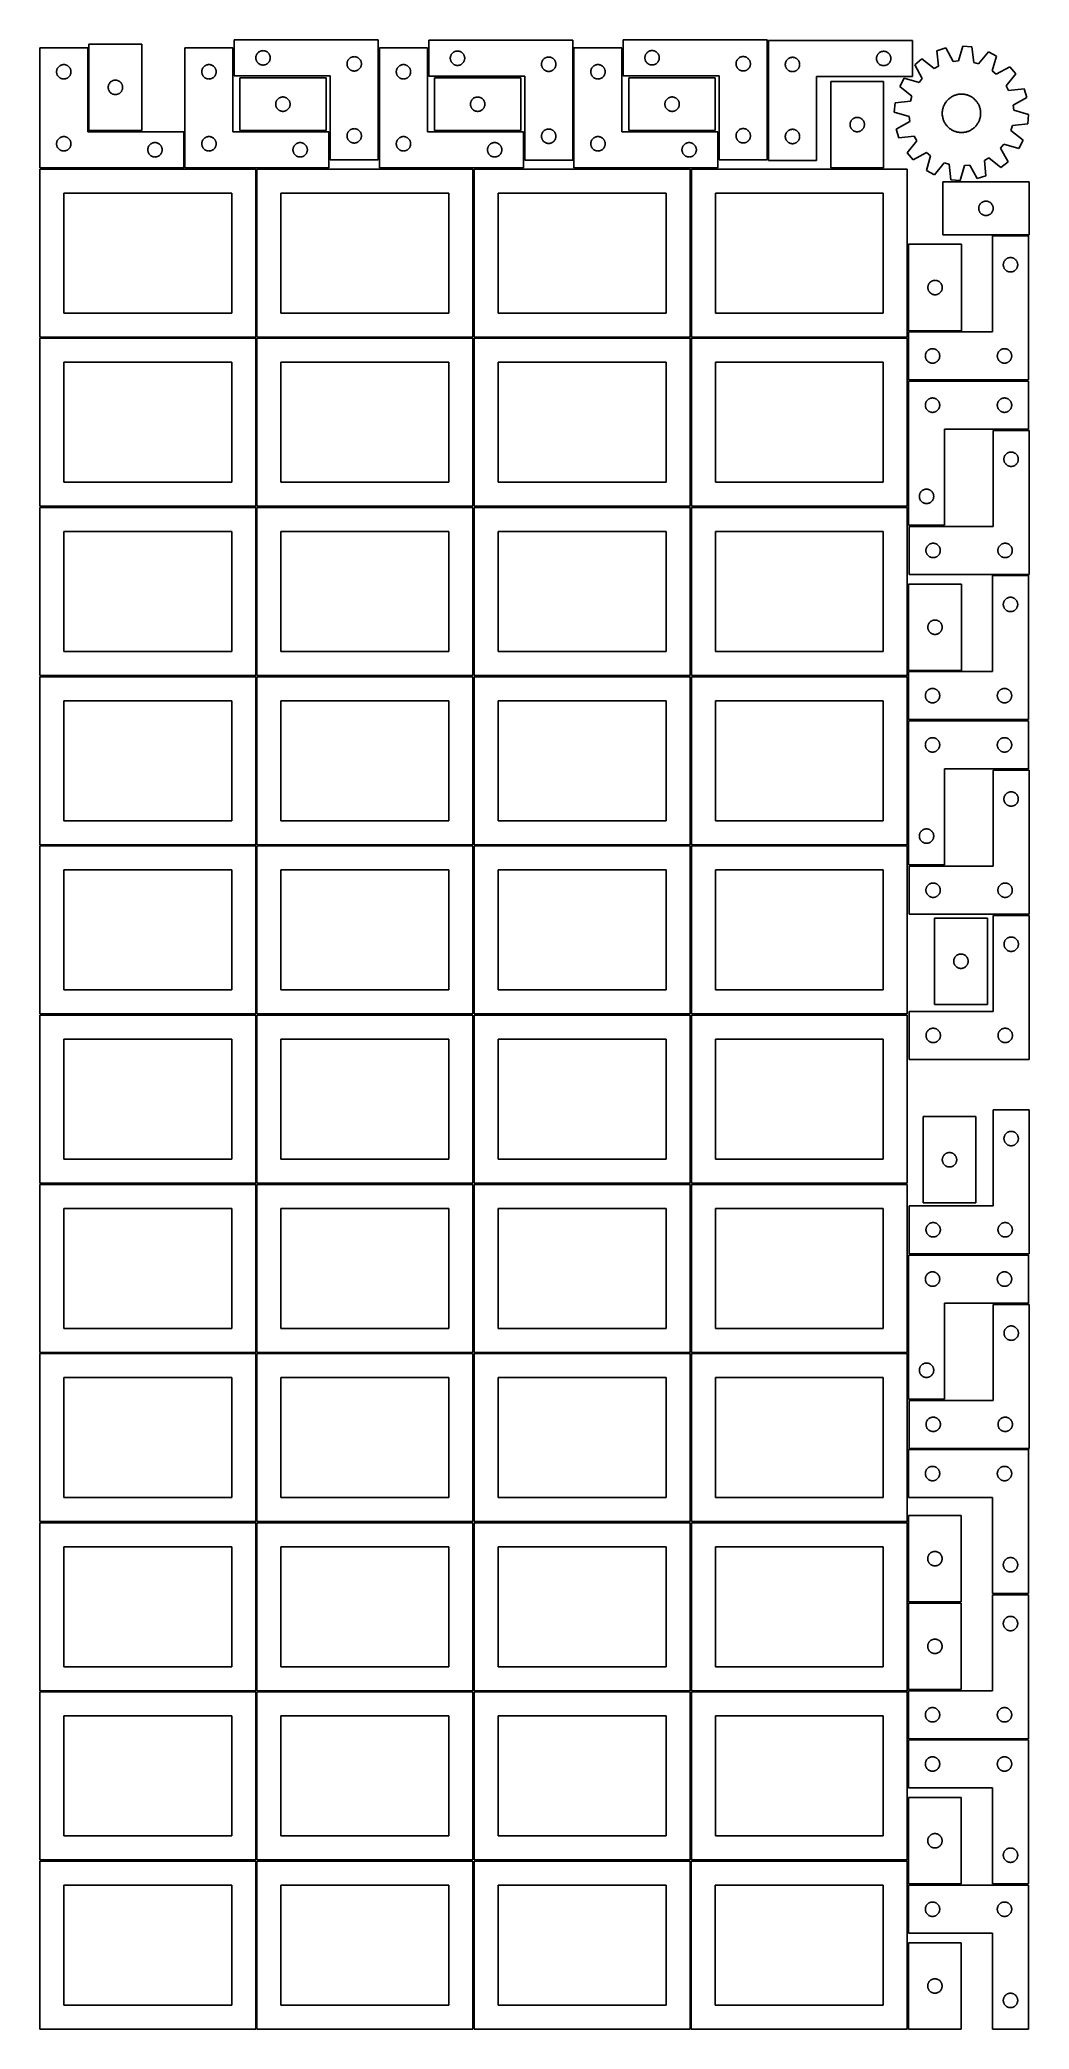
# Model space of a CAD drawing. Header units: millimetres. Extents: x 7 to 1243, y 7 to 2493.
import ezdxf

# ---------------------------------------------------------------- set-up
doc = ezdxf.new("R2010")
doc.units = ezdxf.units.MM
doc.layers.add('COMMON', color=5, linetype='CONTINUOUS', true_color=0x0000ff)
doc.layers.add('CUT', color=7, linetype='CONTINUOUS', true_color=0x000000)

msp = doc.modelspace()

# ---------------------------------------------------------------- linework, layer by layer
at = {"layer": 'COMMON'}
for p, q in [((277.291899, 1697.062902), (277.291899, 1487.062902)), ((820.333739, 1697.041937), (820.333739, 1487.062902)), ((6.541899, 1486.312901), (276.541899, 1486.312901)), ((277.291899, 1485.562901), (277.291899, 1275.562901)), ((278.0419, 1486.312901), (548.0419, 1486.312901)), ((549.583739, 1486.291936), (819.583739, 1486.291936)), ((820.333739, 1485.541936), (820.333739, 1275.562901)), ((821.08374, 1486.312901), (1091.08374, 1486.312901)), ((6.541899, 1274.8129), (276.541899, 1274.8129)), ((277.291899, 1274.0629), (277.291899, 1064.0629)), ((278.0419, 1274.8129), (548.0419, 1274.8129)), ((549.583739, 1274.791935), (819.583739, 1274.791935)), ((820.333739, 1274.041935), (820.333739, 1064.0629)), ((821.08374, 1274.8129), (1091.08374, 1274.8129)), ((6.541899, 1063.312899), (276.541899, 1063.312899)), ((277.291899, 1062.562899), (277.291899, 852.562899)), ((278.0419, 1063.312899), (548.0419, 1063.312899)), ((549.583739, 1063.291934), (819.583739, 1063.291934)), ((820.333739, 1062.541934), (820.333739, 852.562899)), ((821.08374, 1063.312899), (1091.08374, 1063.312899)), ((6.541899, 851.812898), (276.541899, 851.812898)), ((277.291899, 851.062898), (277.291899, 641.062898)), ((278.0419, 851.812898), (548.0419, 851.812898)), ((549.583739, 851.791933), (819.583739, 851.791933)), ((820.333739, 851.041933), (820.333739, 641.062898)), ((821.08374, 851.812898), (1091.08374, 851.812898)), ((276.541899, 640.312898), (6.541899, 640.312898)), ((277.291899, 639.562897), (277.291899, 429.562897)), ((548.0419, 640.312898), (278.0419, 640.312898)), ((549.583739, 640.291932), (819.583739, 640.291932)), ((820.333739, 639.541932), (820.333739, 429.562897)), ((821.08374, 640.312897), (1091.08374, 640.312897)), ((6.541899, 428.812896), (276.520965, 428.812896)), ((277.270965, 428.062896), (277.270965, 218.062896)), ((278.0419, 428.812896), (548.020966, 428.812896)), ((819.583739, 428.791932), (549.583739, 428.791932)), ((820.333739, 428.041931), (820.333739, 218.062896)), ((1091.08374, 428.812897), (821.08374, 428.812897)), ((548.7919, 216.54193), (548.7919, 6.54193)), ((549.583739, 217.29193), (819.541901, 217.29193)), ((820.291901, 216.54193), (820.291901, 6.54193))]:
    msp.add_line(p, q, dxfattribs=at)
at = {"layer": 'CUT'}
for p, q in [((68.051477, 2487.781768), (68.051477, 2379.781768)), ((134.051477, 2487.781768), (68.051477, 2487.781768)), ((134.051477, 2379.781768), (134.051477, 2487.781768)), ((429.639431, 2493.180455), (249.639431, 2493.180455)), ((249.639431, 2493.180455), (249.639431, 2448.180455)), ((429.639431, 2343.180455), (429.639431, 2493.180455)), ((672.747646, 2492.70023), (492.747646, 2492.70023)), ((492.747646, 2492.70023), (492.747646, 2447.70023)), ((672.747646, 2342.70023), (672.747646, 2492.70023)), ((915.98135, 2493.26566), (735.98135, 2493.26566)), ((735.98135, 2493.26566), (735.98135, 2448.26566)), ((915.98135, 2343.26566), (915.98135, 2493.26566)), ((917.521299, 2492.399934), (1097.521299, 2492.399934)), ((917.521299, 2342.399934), (917.521299, 2492.399934)), ((1097.521299, 2492.399934), (1097.521299, 2447.399934)), ((66.520965, 2483.251496), (6.520965, 2483.251496)), ((6.520965, 2483.251496), (6.520965, 2333.251496)), ((33.628009, 2461.773867), (34.191593, 2461.944829)), ((34.191593, 2461.944829), (34.765152, 2462.078564)), ((34.765152, 2462.078564), (35.346229, 2462.1745)), ((35.346229, 2462.1745), (35.932336, 2462.232227)), ((35.932336, 2462.232227), (36.520965, 2462.251496)), ((36.520965, 2462.251496), (37.109593, 2462.232227)), ((37.109593, 2462.232227), (37.6957, 2462.1745)), ((37.6957, 2462.1745), (38.276778, 2462.078564)), ((38.276778, 2462.078564), (38.850336, 2461.944829)), ((38.850336, 2461.944829), (39.41392, 2461.773867)), ((66.520965, 2378.251496), (66.520965, 2483.251496)), ((248.041961, 2483.251496), (188.041961, 2483.251496)), ((188.041961, 2483.251496), (188.041961, 2333.251496)), ((215.149006, 2461.773867), (215.712589, 2461.944829)), ((215.712589, 2461.944829), (216.286148, 2462.078564)), ((216.286148, 2462.078564), (216.867225, 2462.1745)), ((216.867225, 2462.1745), (217.453333, 2462.232227)), ((217.453333, 2462.232227), (218.041961, 2462.251496)), ((218.041961, 2462.251496), (218.630589, 2462.232227)), ((218.630589, 2462.232227), (219.216696, 2462.1745)), ((219.216696, 2462.1745), (219.797774, 2462.078564)), ((219.797774, 2462.078564), (220.371332, 2461.944829)), ((220.371332, 2461.944829), (220.934916, 2461.773867)), ((248.041961, 2378.251496), (248.041961, 2483.251496)), ((276.639431, 2470.680455), (276.6587, 2471.269083)), ((276.6587, 2470.091827), (276.639431, 2470.680455)), ((276.6587, 2471.269083), (276.716427, 2471.855191)), ((276.716427, 2469.505719), (276.6587, 2470.091827)), ((276.716427, 2471.855191), (276.812363, 2472.436268)), ((276.812363, 2468.924642), (276.716427, 2469.505719)), ((276.812363, 2472.436268), (276.946098, 2473.009826)), ((276.946098, 2468.351083), (276.812363, 2468.924642)), ((276.946098, 2473.009826), (277.11706, 2473.57341)), ((277.11706, 2467.7875), (276.946098, 2468.351083)), ((277.11706, 2473.57341), (277.324515, 2474.124606)), ((277.324515, 2467.236304), (277.11706, 2467.7875)), ((277.324515, 2474.124606), (277.567576, 2474.661053)), ((277.567576, 2466.699857), (277.324515, 2467.236304)), ((277.567576, 2474.661053), (277.845202, 2475.180455)), ((277.845202, 2466.180455), (277.567576, 2466.699857)), ((277.845202, 2475.180455), (278.156204, 2475.680587)), ((278.156204, 2465.680323), (277.845202, 2466.180455)), ((278.156204, 2475.680587), (278.499251, 2476.159308)), ((278.499251, 2465.201602), (278.156204, 2465.680323)), ((278.499251, 2476.159308), (278.872873, 2476.614567)), ((278.872873, 2464.746342), (278.499251, 2465.201602)), ((278.872873, 2476.614567), (279.27547, 2477.044416)), ((279.27547, 2464.316494), (278.872873, 2464.746342)), ((279.27547, 2477.044416), (279.705318, 2477.447013)), ((279.705318, 2463.913897), (279.27547, 2464.316494)), ((279.705318, 2477.447013), (280.160578, 2477.820635)), ((280.160578, 2463.540275), (279.705318, 2463.913897)), ((280.160578, 2477.820635), (280.639299, 2478.163681)), ((280.639299, 2463.197228), (280.160578, 2463.540275)), ((280.639299, 2478.163681), (281.139431, 2478.474683)), ((281.139431, 2462.886226), (280.639299, 2463.197228)), ((281.139431, 2478.474683), (281.658833, 2478.75231)), ((281.658833, 2462.6086), (281.139431, 2462.886226)), ((281.658833, 2478.75231), (282.19528, 2478.995371)), ((282.19528, 2462.365539), (281.658833, 2462.6086)), ((282.19528, 2478.995371), (282.746476, 2479.202826)), ((282.746476, 2462.158084), (282.19528, 2462.365539)), ((282.746476, 2479.202826), (283.310059, 2479.373787)), ((283.310059, 2461.987122), (282.746476, 2462.158084)), ((283.310059, 2479.373787), (283.883618, 2479.507522)), ((283.883618, 2461.853387), (283.310059, 2461.987122)), ((283.883618, 2479.507522), (284.464695, 2479.603459)), ((284.464695, 2479.603459), (285.050803, 2479.661185)), ((285.050803, 2479.661185), (285.639431, 2479.680455)), ((285.639431, 2479.680455), (286.228059, 2479.661185)), ((286.228059, 2479.661185), (286.814167, 2479.603459)), ((286.814167, 2479.603459), (287.395244, 2479.507522)), ((287.395244, 2479.507522), (287.968802, 2479.373787)), ((287.968802, 2461.987122), (287.395244, 2461.853387)), ((287.968802, 2479.373787), (288.532386, 2479.202826)), ((288.532386, 2462.158084), (287.968802, 2461.987122)), ((288.532386, 2479.202826), (289.083582, 2478.995371)), ((289.083582, 2462.365539), (288.532386, 2462.158084)), ((289.083582, 2478.995371), (289.620029, 2478.75231)), ((289.620029, 2462.6086), (289.083582, 2462.365539)), ((289.620029, 2478.75231), (290.139431, 2478.474683)), ((290.139431, 2462.886226), (289.620029, 2462.6086)), ((290.139431, 2478.474683), (290.639563, 2478.163681)), ((290.639563, 2463.197228), (290.139431, 2462.886226)), ((290.639563, 2478.163681), (291.118284, 2477.820635)), ((291.118284, 2463.540275), (290.639563, 2463.197228)), ((291.118284, 2477.820635), (291.573543, 2477.447013)), ((291.573543, 2463.913897), (291.118284, 2463.540275)), ((291.573543, 2477.447013), (292.003392, 2477.044416)), ((292.003392, 2464.316494), (291.573543, 2463.913897)), ((292.003392, 2477.044416), (292.405989, 2476.614567)), ((292.405989, 2464.746342), (292.003392, 2464.316494)), ((292.405989, 2476.614567), (292.779611, 2476.159308)), ((292.779611, 2465.201602), (292.405989, 2464.746342)), ((292.779611, 2476.159308), (293.122657, 2475.680587)), ((293.122657, 2465.680323), (292.779611, 2465.201602)), ((293.122657, 2475.680587), (293.433659, 2475.180455)), ((293.433659, 2466.180455), (293.122657, 2465.680323)), ((293.433659, 2475.180455), (293.711285, 2474.661053)), ((293.711285, 2466.699857), (293.433659, 2466.180455)), ((293.711285, 2474.661053), (293.954347, 2474.124606)), ((293.954347, 2467.236304), (293.711285, 2466.699857)), ((293.954347, 2474.124606), (294.161802, 2473.57341)), ((294.161802, 2467.7875), (293.954347, 2467.236304)), ((294.161802, 2473.57341), (294.332763, 2473.009826)), ((294.332763, 2468.351083), (294.161802, 2467.7875)), ((294.332763, 2473.009826), (294.466498, 2472.436268)), ((294.466498, 2468.924642), (294.332763, 2468.351083)), ((294.466498, 2472.436268), (294.562435, 2471.855191)), ((294.562435, 2469.505719), (294.466498, 2468.924642)), ((294.562435, 2471.855191), (294.620161, 2471.269083)), ((294.620161, 2470.091827), (294.562435, 2469.505719)), ((294.620161, 2471.269083), (294.639431, 2470.680455)), ((294.639431, 2470.680455), (294.620161, 2470.091827)), ((390.639431, 2463.180455), (390.6587, 2463.769083)), ((390.6587, 2462.591827), (390.639431, 2463.180455)), ((390.6587, 2463.769083), (390.716427, 2464.355191)), ((390.716427, 2462.005719), (390.6587, 2462.591827)), ((390.716427, 2464.355191), (390.812363, 2464.936268)), ((390.812363, 2461.424642), (390.716427, 2462.005719)), ((390.812363, 2464.936268), (390.946098, 2465.509826)), ((390.946098, 2465.509826), (391.11706, 2466.07341)), ((391.11706, 2466.07341), (391.324515, 2466.624606)), ((391.324515, 2466.624606), (391.567576, 2467.161053)), ((391.567576, 2467.161053), (391.845202, 2467.680455)), ((391.845202, 2467.680455), (392.156204, 2468.180587)), ((392.156204, 2468.180587), (392.499251, 2468.659308)), ((392.499251, 2468.659308), (392.872873, 2469.114567)), ((392.872873, 2469.114567), (393.27547, 2469.544416)), ((393.27547, 2469.544416), (393.705318, 2469.947013)), ((393.705318, 2469.947013), (394.160578, 2470.320635)), ((394.160578, 2470.320635), (394.639299, 2470.663681)), ((394.639299, 2470.663681), (395.139431, 2470.974683)), ((395.139431, 2470.974683), (395.658833, 2471.25231)), ((395.658833, 2471.25231), (396.19528, 2471.495371)), ((396.19528, 2471.495371), (396.746476, 2471.702826)), ((396.746476, 2471.702826), (397.310059, 2471.873787)), ((397.310059, 2471.873787), (397.883618, 2472.007522)), ((397.883618, 2472.007522), (398.464695, 2472.103459)), ((398.464695, 2472.103459), (399.050803, 2472.161185)), ((399.050803, 2472.161185), (399.639431, 2472.180455)), ((399.639431, 2472.180455), (400.228059, 2472.161185)), ((400.228059, 2472.161185), (400.814167, 2472.103459)), ((400.814167, 2472.103459), (401.395244, 2472.007522)), ((401.395244, 2472.007522), (401.968802, 2471.873787)), ((401.968802, 2471.873787), (402.532386, 2471.702826)), ((402.532386, 2471.702826), (403.083582, 2471.495371)), ((403.083582, 2471.495371), (403.620029, 2471.25231)), ((403.620029, 2471.25231), (404.139431, 2470.974683)), ((404.139431, 2470.974683), (404.639563, 2470.663681)), ((404.639563, 2470.663681), (405.118284, 2470.320635)), ((405.118284, 2470.320635), (405.573543, 2469.947013)), ((405.573543, 2469.947013), (406.003392, 2469.544416)), ((406.003392, 2469.544416), (406.405989, 2469.114567)), ((406.405989, 2469.114567), (406.779611, 2468.659308)), ((406.779611, 2468.659308), (407.122657, 2468.180587)), ((407.122657, 2468.180587), (407.433659, 2467.680455)), ((407.433659, 2467.680455), (407.711285, 2467.161053)), ((407.711285, 2467.161053), (407.954347, 2466.624606)), ((407.954347, 2466.624606), (408.161802, 2466.07341)), ((408.161802, 2466.07341), (408.332763, 2465.509826)), ((408.332763, 2465.509826), (408.466498, 2464.936268)), ((408.466498, 2464.936268), (408.562435, 2464.355191)), ((408.562435, 2462.005719), (408.466498, 2461.424642)), ((408.562435, 2464.355191), (408.620161, 2463.769083)), ((408.620161, 2462.591827), (408.562435, 2462.005719)), ((408.620161, 2463.769083), (408.639431, 2463.180455)), ((408.639431, 2463.180455), (408.620161, 2462.591827)), ((491.20169, 2483.251496), (431.20169, 2483.251496)), ((431.20169, 2483.251496), (431.20169, 2333.251496)), ((458.308735, 2461.773867), (458.872318, 2461.944829)), ((458.872318, 2461.944829), (459.445877, 2462.078564)), ((459.445877, 2462.078564), (460.026954, 2462.1745)), ((460.026954, 2462.1745), (460.613062, 2462.232227)), ((460.613062, 2462.232227), (461.20169, 2462.251496)), ((461.20169, 2462.251496), (461.790318, 2462.232227)), ((461.790318, 2462.232227), (462.376425, 2462.1745)), ((462.376425, 2462.1745), (462.957503, 2462.078564)), ((462.957503, 2462.078564), (463.531061, 2461.944829)), ((463.531061, 2461.944829), (464.094645, 2461.773867)), ((491.20169, 2378.251496), (491.20169, 2483.251496)), ((519.747646, 2470.20023), (519.766916, 2470.788858)), ((519.766916, 2469.611602), (519.747646, 2470.20023)), ((519.766916, 2470.788858), (519.824642, 2471.374966)), ((519.824642, 2469.025494), (519.766916, 2469.611602)), ((519.824642, 2471.374966), (519.920579, 2471.956043)), ((519.920579, 2468.444417), (519.824642, 2469.025494)), ((519.920579, 2471.956043), (520.054314, 2472.529602)), ((520.054314, 2467.870859), (519.920579, 2468.444417)), ((520.054314, 2472.529602), (520.225275, 2473.093185)), ((520.225275, 2467.307275), (520.054314, 2467.870859)), ((520.225275, 2473.093185), (520.43273, 2473.644381)), ((520.43273, 2466.756079), (520.225275, 2467.307275)), ((520.43273, 2473.644381), (520.675791, 2474.180828)), ((520.675791, 2466.219632), (520.43273, 2466.756079)), ((520.675791, 2474.180828), (520.953417, 2474.70023)), ((520.953417, 2465.70023), (520.675791, 2466.219632)), ((520.953417, 2474.70023), (521.26442, 2475.200362)), ((521.26442, 2465.200098), (520.953417, 2465.70023)), ((521.26442, 2475.200362), (521.607466, 2475.679083)), ((521.607466, 2464.721377), (521.26442, 2465.200098)), ((521.607466, 2475.679083), (521.981088, 2476.134343)), ((521.981088, 2464.266118), (521.607466, 2464.721377)), ((521.981088, 2476.134343), (522.383685, 2476.564191)), ((522.383685, 2463.836269), (521.981088, 2464.266118)), ((522.383685, 2476.564191), (522.813534, 2476.966788)), ((522.813534, 2463.433672), (522.383685, 2463.836269)), ((522.813534, 2476.966788), (523.268793, 2477.34041)), ((523.268793, 2463.06005), (522.813534, 2463.433672)), ((523.268793, 2477.34041), (523.747514, 2477.683457)), ((523.747514, 2462.717004), (523.268793, 2463.06005)), ((523.747514, 2477.683457), (524.247646, 2477.994459)), ((524.247646, 2462.406002), (523.747514, 2462.717004)), ((524.247646, 2477.994459), (524.767048, 2478.272085)), ((524.767048, 2462.128376), (524.247646, 2462.406002)), ((524.767048, 2478.272085), (525.303495, 2478.515146)), ((525.303495, 2461.885314), (524.767048, 2462.128376)), ((525.303495, 2478.515146), (525.854691, 2478.722601)), ((525.854691, 2461.677859), (525.303495, 2461.885314)), ((525.854691, 2478.722601), (526.418275, 2478.893563)), ((526.418275, 2478.893563), (526.991833, 2479.027298)), ((526.991833, 2479.027298), (527.57291, 2479.123234)), ((527.57291, 2479.123234), (528.159018, 2479.180961)), ((528.159018, 2479.180961), (528.747646, 2479.20023)), ((528.747646, 2479.20023), (529.336274, 2479.180961)), ((529.336274, 2479.180961), (529.922382, 2479.123234)), ((529.922382, 2479.123234), (530.503459, 2479.027298)), ((530.503459, 2479.027298), (531.077018, 2478.893563)), ((531.077018, 2478.893563), (531.640601, 2478.722601)), ((531.640601, 2478.722601), (532.191797, 2478.515146)), ((532.191797, 2461.885314), (531.640601, 2461.677859)), ((532.191797, 2478.515146), (532.728244, 2478.272085)), ((532.728244, 2462.128376), (532.191797, 2461.885314)), ((532.728244, 2478.272085), (533.247646, 2477.994459)), ((533.247646, 2462.406002), (532.728244, 2462.128376)), ((533.247646, 2477.994459), (533.747778, 2477.683457)), ((533.747778, 2462.717004), (533.247646, 2462.406002)), ((533.747778, 2477.683457), (534.226499, 2477.34041)), ((534.226499, 2463.06005), (533.747778, 2462.717004)), ((534.226499, 2477.34041), (534.681758, 2476.966788)), ((534.681758, 2463.433672), (534.226499, 2463.06005)), ((534.681758, 2476.966788), (535.111607, 2476.564191)), ((535.111607, 2463.836269), (534.681758, 2463.433672)), ((535.111607, 2476.564191), (535.514204, 2476.134343)), ((535.514204, 2464.266118), (535.111607, 2463.836269)), ((535.514204, 2476.134343), (535.887826, 2475.679083)), ((535.887826, 2464.721377), (535.514204, 2464.266118)), ((535.887826, 2475.679083), (536.230873, 2475.200362)), ((536.230873, 2465.200098), (535.887826, 2464.721377)), ((536.230873, 2475.200362), (536.541875, 2474.70023)), ((536.541875, 2465.70023), (536.230873, 2465.200098)), ((536.541875, 2474.70023), (536.819501, 2474.180828)), ((536.819501, 2466.219632), (536.541875, 2465.70023)), ((536.819501, 2474.180828), (537.062562, 2473.644381)), ((537.062562, 2466.756079), (536.819501, 2466.219632)), ((537.062562, 2473.644381), (537.270017, 2473.093185)), ((537.270017, 2467.307275), (537.062562, 2466.756079)), ((537.270017, 2473.093185), (537.440979, 2472.529602)), ((537.440979, 2467.870859), (537.270017, 2467.307275)), ((537.440979, 2472.529602), (537.574714, 2471.956043)), ((537.574714, 2468.444417), (537.440979, 2467.870859)), ((537.574714, 2471.956043), (537.67065, 2471.374966)), ((537.67065, 2469.025494), (537.574714, 2468.444417)), ((537.67065, 2471.374966), (537.728376, 2470.788858)), ((537.728376, 2469.611602), (537.67065, 2469.025494)), ((537.728376, 2470.788858), (537.747646, 2470.20023)), ((537.747646, 2470.20023), (537.728376, 2469.611602)), ((633.747646, 2462.70023), (633.766916, 2463.288858)), ((633.766916, 2462.111602), (633.747646, 2462.70023)), ((633.766916, 2463.288858), (633.824642, 2463.874966)), ((633.824642, 2461.525494), (633.766916, 2462.111602)), ((633.824642, 2463.874966), (633.920579, 2464.456043)), ((633.920579, 2464.456043), (634.054314, 2465.029602)), ((634.054314, 2465.029602), (634.225275, 2465.593185)), ((634.225275, 2465.593185), (634.43273, 2466.144381)), ((634.43273, 2466.144381), (634.675791, 2466.680828)), ((634.675791, 2466.680828), (634.953417, 2467.20023)), ((634.953417, 2467.20023), (635.26442, 2467.700362)), ((635.26442, 2467.700362), (635.607466, 2468.179083)), ((635.607466, 2468.179083), (635.981088, 2468.634343)), ((635.981088, 2468.634343), (636.383685, 2469.064191)), ((636.383685, 2469.064191), (636.813534, 2469.466788)), ((636.813534, 2469.466788), (637.268793, 2469.84041)), ((637.268793, 2469.84041), (637.747514, 2470.183457)), ((637.747514, 2470.183457), (638.247646, 2470.494459)), ((638.247646, 2470.494459), (638.767048, 2470.772085)), ((638.767048, 2470.772085), (639.303495, 2471.015146)), ((639.303495, 2471.015146), (639.854691, 2471.222601)), ((639.854691, 2471.222601), (640.418275, 2471.393563)), ((640.418275, 2471.393563), (640.991833, 2471.527298)), ((640.991833, 2471.527298), (641.57291, 2471.623234)), ((641.57291, 2471.623234), (642.159018, 2471.680961)), ((642.159018, 2471.680961), (642.747646, 2471.70023)), ((642.747646, 2471.70023), (643.336274, 2471.680961)), ((643.336274, 2471.680961), (643.922382, 2471.623234)), ((643.922382, 2471.623234), (644.503459, 2471.527298)), ((644.503459, 2471.527298), (645.077018, 2471.393563)), ((645.077018, 2471.393563), (645.640601, 2471.222601)), ((645.640601, 2471.222601), (646.191797, 2471.015146)), ((646.191797, 2471.015146), (646.728244, 2470.772085)), ((646.728244, 2470.772085), (647.247646, 2470.494459)), ((647.247646, 2470.494459), (647.747778, 2470.183457)), ((647.747778, 2470.183457), (648.226499, 2469.84041)), ((648.226499, 2469.84041), (648.681758, 2469.466788)), ((648.681758, 2469.466788), (649.111607, 2469.064191)), ((649.111607, 2469.064191), (649.514204, 2468.634343)), ((649.514204, 2468.634343), (649.887826, 2468.179083)), ((649.887826, 2468.179083), (650.230873, 2467.700362)), ((650.230873, 2467.700362), (650.541875, 2467.20023)), ((650.541875, 2467.20023), (650.819501, 2466.680828)), ((650.819501, 2466.680828), (651.062562, 2466.144381)), ((651.062562, 2466.144381), (651.270017, 2465.593185)), ((651.270017, 2465.593185), (651.440979, 2465.029602)), ((651.440979, 2465.029602), (651.574714, 2464.456043)), ((651.574714, 2464.456043), (651.67065, 2463.874966)), ((651.67065, 2463.874966), (651.728376, 2463.288858)), ((651.728376, 2462.111602), (651.67065, 2461.525494)), ((651.728376, 2463.288858), (651.747646, 2462.70023)), ((651.747646, 2462.70023), (651.728376, 2462.111602)), ((734.36151, 2483.251496), (674.36151, 2483.251496)), ((674.36151, 2483.251496), (674.36151, 2333.251496)), ((701.468555, 2461.773867), (702.032139, 2461.944829)), ((702.032139, 2461.944829), (702.605697, 2462.078564)), ((702.605697, 2462.078564), (703.186775, 2462.1745)), ((703.186775, 2462.1745), (703.772882, 2462.232227)), ((703.772882, 2462.232227), (704.36151, 2462.251496)), ((704.36151, 2462.251496), (704.950138, 2462.232227)), ((704.950138, 2462.232227), (705.536246, 2462.1745)), ((705.536246, 2462.1745), (706.117323, 2462.078564)), ((706.117323, 2462.078564), (706.690882, 2461.944829)), ((706.690882, 2461.944829), (707.254465, 2461.773867)), ((734.36151, 2378.251496), (734.36151, 2483.251496)), ((762.98135, 2470.76566), (763.000619, 2471.354288)), ((763.000619, 2470.177032), (762.98135, 2470.76566)), ((763.000619, 2471.354288), (763.058346, 2471.940396)), ((763.058346, 2469.590924), (763.000619, 2470.177032)), ((763.058346, 2471.940396), (763.154282, 2472.521473)), ((763.154282, 2469.009847), (763.058346, 2469.590924)), ((763.154282, 2472.521473), (763.288017, 2473.095031)), ((763.288017, 2468.436288), (763.154282, 2469.009847)), ((763.288017, 2473.095031), (763.458979, 2473.658615)), ((763.458979, 2467.872705), (763.288017, 2468.436288)), ((763.458979, 2473.658615), (763.666434, 2474.209811)), ((763.666434, 2467.321509), (763.458979, 2467.872705)), ((763.666434, 2474.209811), (763.909495, 2474.746258)), ((763.909495, 2466.785062), (763.666434, 2467.321509)), ((763.909495, 2474.746258), (764.187121, 2475.26566)), ((764.187121, 2466.26566), (763.909495, 2466.785062)), ((764.187121, 2475.26566), (764.498123, 2475.765792)), ((764.498123, 2465.765528), (764.187121, 2466.26566)), ((764.498123, 2475.765792), (764.84117, 2476.244513)), ((764.84117, 2465.286807), (764.498123, 2465.765528)), ((764.84117, 2476.244513), (765.214791, 2476.699772)), ((765.214791, 2464.831548), (764.84117, 2465.286807)), ((765.214791, 2476.699772), (765.617389, 2477.129621)), ((765.617389, 2464.401699), (765.214791, 2464.831548)), ((765.617389, 2477.129621), (766.047237, 2477.532218)), ((766.047237, 2463.999102), (765.617389, 2464.401699)), ((766.047237, 2477.532218), (766.502497, 2477.90584)), ((766.502497, 2463.62548), (766.047237, 2463.999102)), ((766.502497, 2477.90584), (766.981218, 2478.248886)), ((766.981218, 2463.282433), (766.502497, 2463.62548)), ((766.981218, 2478.248886), (767.48135, 2478.559889)), ((767.48135, 2462.971431), (766.981218, 2463.282433)), ((767.48135, 2478.559889), (768.000752, 2478.837515)), ((768.000752, 2462.693805), (767.48135, 2462.971431)), ((768.000752, 2478.837515), (768.537199, 2479.080576)), ((768.537199, 2462.450744), (768.000752, 2462.693805)), ((768.537199, 2479.080576), (769.088395, 2479.288031)), ((769.088395, 2462.243289), (768.537199, 2462.450744)), ((769.088395, 2479.288031), (769.651978, 2479.458992)), ((769.651978, 2462.072327), (769.088395, 2462.243289)), ((769.651978, 2479.458992), (770.225537, 2479.592727)), ((770.225537, 2461.938592), (769.651978, 2462.072327)), ((770.225537, 2479.592727), (770.806614, 2479.688664)), ((770.806614, 2461.842656), (770.225537, 2461.938592)), ((770.806614, 2479.688664), (771.392722, 2479.74639)), ((771.392722, 2479.74639), (771.98135, 2479.76566)), ((771.98135, 2479.76566), (772.569978, 2479.74639)), ((772.569978, 2479.74639), (773.156085, 2479.688664)), ((773.156085, 2479.688664), (773.737163, 2479.592727)), ((773.737163, 2461.938592), (773.156085, 2461.842656)), ((773.737163, 2479.592727), (774.310721, 2479.458992)), ((774.310721, 2462.072327), (773.737163, 2461.938592)), ((774.310721, 2479.458992), (774.874305, 2479.288031)), ((774.874305, 2462.243289), (774.310721, 2462.072327)), ((774.874305, 2479.288031), (775.425501, 2479.080576)), ((775.425501, 2462.450744), (774.874305, 2462.243289)), ((775.425501, 2479.080576), (775.961948, 2478.837515)), ((775.961948, 2462.693805), (775.425501, 2462.450744)), ((775.961948, 2478.837515), (776.48135, 2478.559889)), ((776.48135, 2462.971431), (775.961948, 2462.693805)), ((776.48135, 2478.559889), (776.981482, 2478.248886)), ((776.981482, 2463.282433), (776.48135, 2462.971431)), ((776.981482, 2478.248886), (777.460203, 2477.90584)), ((777.460203, 2463.62548), (776.981482, 2463.282433)), ((777.460203, 2477.90584), (777.915462, 2477.532218)), ((777.915462, 2463.999102), (777.460203, 2463.62548)), ((777.915462, 2477.532218), (778.345311, 2477.129621)), ((778.345311, 2464.401699), (777.915462, 2463.999102)), ((778.345311, 2477.129621), (778.747908, 2476.699772)), ((778.747908, 2464.831548), (778.345311, 2464.401699)), ((778.747908, 2476.699772), (779.12153, 2476.244513)), ((779.12153, 2465.286807), (778.747908, 2464.831548)), ((779.12153, 2476.244513), (779.464576, 2475.765792)), ((779.464576, 2465.765528), (779.12153, 2465.286807)), ((779.464576, 2475.765792), (779.775578, 2475.26566)), ((779.775578, 2466.26566), (779.464576, 2465.765528)), ((779.775578, 2475.26566), (780.053204, 2474.746258)), ((780.053204, 2466.785062), (779.775578, 2466.26566)), ((780.053204, 2474.746258), (780.296266, 2474.209811)), ((780.296266, 2467.321509), (780.053204, 2466.785062)), ((780.296266, 2474.209811), (780.503721, 2473.658615)), ((780.503721, 2467.872705), (780.296266, 2467.321509)), ((780.503721, 2473.658615), (780.674682, 2473.095031)), ((780.674682, 2468.436288), (780.503721, 2467.872705)), ((780.674682, 2473.095031), (780.808417, 2472.521473)), ((780.808417, 2469.009847), (780.674682, 2468.436288)), ((780.808417, 2472.521473), (780.904353, 2471.940396)), ((780.904353, 2469.590924), (780.808417, 2469.009847)), ((780.904353, 2471.940396), (780.96208, 2471.354288)), ((780.96208, 2470.177032), (780.904353, 2469.590924)), ((780.96208, 2471.354288), (780.98135, 2470.76566)), ((780.98135, 2470.76566), (780.96208, 2470.177032)), ((876.98135, 2463.26566), (877.000619, 2463.854288)), ((877.000619, 2462.677032), (876.98135, 2463.26566)), ((877.000619, 2463.854288), (877.058346, 2464.440396)), ((877.058346, 2462.090924), (877.000619, 2462.677032)), ((877.058346, 2464.440396), (877.154282, 2465.021473)), ((877.154282, 2461.509847), (877.058346, 2462.090924)), ((877.154282, 2465.021473), (877.288017, 2465.595031)), ((877.288017, 2465.595031), (877.458979, 2466.158615)), ((877.458979, 2466.158615), (877.666434, 2466.709811)), ((877.666434, 2466.709811), (877.909495, 2467.246258)), ((877.909495, 2467.246258), (878.187121, 2467.76566)), ((878.187121, 2467.76566), (878.498123, 2468.265792)), ((878.498123, 2468.265792), (878.84117, 2468.744513)), ((878.84117, 2468.744513), (879.214791, 2469.199772)), ((879.214791, 2469.199772), (879.617389, 2469.629621)), ((879.617389, 2469.629621), (880.047237, 2470.032218)), ((880.047237, 2470.032218), (880.502497, 2470.40584)), ((880.502497, 2470.40584), (880.981218, 2470.748886)), ((880.981218, 2470.748886), (881.48135, 2471.059889)), ((881.48135, 2471.059889), (882.000752, 2471.337515)), ((882.000752, 2471.337515), (882.537199, 2471.580576)), ((882.537199, 2471.580576), (883.088395, 2471.788031)), ((883.088395, 2471.788031), (883.651978, 2471.958992)), ((883.651978, 2471.958992), (884.225537, 2472.092727)), ((884.225537, 2472.092727), (884.806614, 2472.188664)), ((884.806614, 2472.188664), (885.392722, 2472.24639)), ((885.392722, 2472.24639), (885.98135, 2472.26566)), ((885.98135, 2472.26566), (886.569978, 2472.24639)), ((886.569978, 2472.24639), (887.156085, 2472.188664)), ((887.156085, 2472.188664), (887.737163, 2472.092727)), ((887.737163, 2472.092727), (888.310721, 2471.958992)), ((888.310721, 2471.958992), (888.874305, 2471.788031)), ((888.874305, 2471.788031), (889.425501, 2471.580576)), ((889.425501, 2471.580576), (889.961948, 2471.337515)), ((889.961948, 2471.337515), (890.48135, 2471.059889)), ((890.48135, 2471.059889), (890.981482, 2470.748886)), ((890.981482, 2470.748886), (891.460203, 2470.40584)), ((891.460203, 2470.40584), (891.915462, 2470.032218)), ((891.915462, 2470.032218), (892.345311, 2469.629621)), ((892.345311, 2469.629621), (892.747908, 2469.199772)), ((892.747908, 2469.199772), (893.12153, 2468.744513)), ((893.12153, 2468.744513), (893.464576, 2468.265792)), ((893.464576, 2468.265792), (893.775578, 2467.76566)), ((893.775578, 2467.76566), (894.053204, 2467.246258)), ((894.053204, 2467.246258), (894.296266, 2466.709811)), ((894.296266, 2466.709811), (894.503721, 2466.158615)), ((894.503721, 2466.158615), (894.674682, 2465.595031)), ((894.674682, 2465.595031), (894.808417, 2465.021473)), ((894.808417, 2465.021473), (894.904353, 2464.440396)), ((894.904353, 2462.090924), (894.808417, 2461.509847)), ((894.904353, 2464.440396), (894.96208, 2463.854288)), ((894.96208, 2462.677032), (894.904353, 2462.090924)), ((894.96208, 2463.854288), (894.98135, 2463.26566)), ((894.98135, 2463.26566), (894.96208, 2462.677032)), ((938.540569, 2462.988562), (938.521299, 2462.399934)), ((938.521299, 2462.399934), (938.540569, 2461.811306)), ((938.598295, 2463.574669), (938.540569, 2462.988562)), ((938.694231, 2464.155747), (938.598295, 2463.574669)), ((938.827967, 2464.729305), (938.694231, 2464.155747)), ((938.998928, 2465.292889), (938.827967, 2464.729305)), ((939.206383, 2465.844085), (938.998928, 2465.292889)), ((939.449444, 2466.380532), (939.206383, 2465.844085)), ((939.72707, 2466.899934), (939.449444, 2466.380532)), ((940.038072, 2467.400066), (939.72707, 2466.899934)), ((940.381119, 2467.878787), (940.038072, 2467.400066)), ((940.754741, 2468.334046), (940.381119, 2467.878787)), ((941.157338, 2468.763895), (940.754741, 2468.334046)), ((941.587187, 2469.166492), (941.157338, 2468.763895)), ((942.042446, 2469.540114), (941.587187, 2469.166492)), ((942.521167, 2469.88316), (942.042446, 2469.540114)), ((943.021299, 2470.194162), (942.521167, 2469.88316)), ((943.540701, 2470.471788), (943.021299, 2470.194162)), ((944.077148, 2470.714849), (943.540701, 2470.471788)), ((944.628344, 2470.922305), (944.077148, 2470.714849)), ((945.191928, 2471.093266), (944.628344, 2470.922305)), ((945.765486, 2471.227001), (945.191928, 2471.093266)), ((946.346563, 2471.322937), (945.765486, 2471.227001)), ((946.932671, 2471.380664), (946.346563, 2471.322937)), ((947.521299, 2471.399934), (946.932671, 2471.380664)), ((948.109927, 2471.380664), (947.521299, 2471.399934)), ((948.696035, 2471.322937), (948.109927, 2471.380664)), ((949.277112, 2471.227001), (948.696035, 2471.322937)), ((949.85067, 2471.093266), (949.277112, 2471.227001)), ((950.414254, 2470.922305), (949.85067, 2471.093266)), ((950.96545, 2470.714849), (950.414254, 2470.922305)), ((951.501897, 2470.471788), (950.96545, 2470.714849)), ((952.021299, 2470.194162), (951.501897, 2470.471788)), ((952.521431, 2469.88316), (952.021299, 2470.194162)), ((953.000152, 2469.540114), (952.521431, 2469.88316)), ((953.455411, 2469.166492), (953.000152, 2469.540114)), ((953.88526, 2468.763895), (953.455411, 2469.166492)), ((954.287857, 2468.334046), (953.88526, 2468.763895)), ((954.661479, 2467.878787), (954.287857, 2468.334046)), ((955.004526, 2467.400066), (954.661479, 2467.878787)), ((955.315528, 2466.899934), (955.004526, 2467.400066)), ((955.593154, 2466.380532), (955.315528, 2466.899934)), ((955.836215, 2465.844085), (955.593154, 2466.380532)), ((956.04367, 2465.292889), (955.836215, 2465.844085)), ((956.214631, 2464.729305), (956.04367, 2465.292889)), ((956.348367, 2464.155747), (956.214631, 2464.729305)), ((956.444303, 2463.574669), (956.348367, 2464.155747)), ((956.502029, 2462.988562), (956.444303, 2463.574669)), ((956.521299, 2462.399934), (956.502029, 2462.988562)), ((956.502029, 2461.811306), (956.521299, 2462.399934)), ((1052.540569, 2470.488562), (1052.521299, 2469.899934)), ((1052.521299, 2469.899934), (1052.540569, 2469.311306)), ((1052.598295, 2471.074669), (1052.540569, 2470.488562)), ((1052.540569, 2469.311306), (1052.598295, 2468.725198)), ((1052.694231, 2471.655747), (1052.598295, 2471.074669)), ((1052.598295, 2468.725198), (1052.694231, 2468.144121)), ((1052.827967, 2472.229305), (1052.694231, 2471.655747)), ((1052.694231, 2468.144121), (1052.827967, 2467.570562)), ((1052.998928, 2472.792889), (1052.827967, 2472.229305)), ((1052.827967, 2467.570562), (1052.998928, 2467.006979)), ((1053.206383, 2473.344085), (1052.998928, 2472.792889)), ((1052.998928, 2467.006979), (1053.206383, 2466.455783)), ((1053.449444, 2473.880532), (1053.206383, 2473.344085)), ((1053.206383, 2466.455783), (1053.449444, 2465.919335)), ((1053.72707, 2474.399934), (1053.449444, 2473.880532)), ((1053.449444, 2465.919335), (1053.72707, 2465.399934)), ((1054.038072, 2474.900066), (1053.72707, 2474.399934)), ((1053.72707, 2465.399934), (1054.038072, 2464.899802)), ((1054.381119, 2475.378787), (1054.038072, 2474.900066)), ((1054.038072, 2464.899802), (1054.381119, 2464.421081)), ((1054.754741, 2475.834046), (1054.381119, 2475.378787)), ((1054.381119, 2464.421081), (1054.754741, 2463.965821)), ((1055.157338, 2476.263895), (1054.754741, 2475.834046)), ((1054.754741, 2463.965821), (1055.157338, 2463.535973)), ((1055.587187, 2476.666492), (1055.157338, 2476.263895)), ((1055.157338, 2463.535973), (1055.587187, 2463.133375)), ((1056.042446, 2477.040114), (1055.587187, 2476.666492)), ((1055.587187, 2463.133375), (1056.042446, 2462.759754)), ((1056.521167, 2477.38316), (1056.042446, 2477.040114)), ((1056.042446, 2462.759754), (1056.521167, 2462.416707)), ((1057.021299, 2477.694162), (1056.521167, 2477.38316)), ((1056.521167, 2462.416707), (1057.021299, 2462.105705)), ((1057.540701, 2477.971788), (1057.021299, 2477.694162)), ((1057.021299, 2462.105705), (1057.540701, 2461.828079)), ((1058.077148, 2478.214849), (1057.540701, 2477.971788)), ((1058.628344, 2478.422305), (1058.077148, 2478.214849)), ((1059.191928, 2478.593266), (1058.628344, 2478.422305)), ((1059.765486, 2478.727001), (1059.191928, 2478.593266)), ((1060.346563, 2478.822937), (1059.765486, 2478.727001)), ((1060.932671, 2478.880664), (1060.346563, 2478.822937)), ((1061.521299, 2478.899934), (1060.932671, 2478.880664)), ((1062.109927, 2478.880664), (1061.521299, 2478.899934)), ((1062.696035, 2478.822937), (1062.109927, 2478.880664)), ((1063.277112, 2478.727001), (1062.696035, 2478.822937)), ((1063.85067, 2478.593266), (1063.277112, 2478.727001)), ((1064.414254, 2478.422305), (1063.85067, 2478.593266)), ((1064.96545, 2478.214849), (1064.414254, 2478.422305)), ((1065.501897, 2477.971788), (1064.96545, 2478.214849)), ((1066.021299, 2477.694162), (1065.501897, 2477.971788)), ((1065.501897, 2461.828079), (1066.021299, 2462.105705)), ((1066.521431, 2477.38316), (1066.021299, 2477.694162)), ((1066.021299, 2462.105705), (1066.521431, 2462.416707)), ((1067.000152, 2477.040114), (1066.521431, 2477.38316)), ((1066.521431, 2462.416707), (1067.000152, 2462.759754)), ((1067.455411, 2476.666492), (1067.000152, 2477.040114)), ((1067.000152, 2462.759754), (1067.455411, 2463.133375)), ((1067.88526, 2476.263895), (1067.455411, 2476.666492)), ((1067.455411, 2463.133375), (1067.88526, 2463.535973)), ((1068.287857, 2475.834046), (1067.88526, 2476.263895)), ((1067.88526, 2463.535973), (1068.287857, 2463.965821)), ((1068.661479, 2475.378787), (1068.287857, 2475.834046)), ((1068.287857, 2463.965821), (1068.661479, 2464.421081)), ((1069.004526, 2474.900066), (1068.661479, 2475.378787)), ((1068.661479, 2464.421081), (1069.004526, 2464.899802)), ((1069.315528, 2474.399934), (1069.004526, 2474.900066)), ((1069.004526, 2464.899802), (1069.315528, 2465.399934)), ((1069.593154, 2473.880532), (1069.315528, 2474.399934)), ((1069.315528, 2465.399934), (1069.593154, 2465.919335)), ((1069.836215, 2473.344085), (1069.593154, 2473.880532)), ((1069.593154, 2465.919335), (1069.836215, 2466.455783)), ((1070.04367, 2472.792889), (1069.836215, 2473.344085)), ((1069.836215, 2466.455783), (1070.04367, 2467.006979)), ((1070.214631, 2472.229305), (1070.04367, 2472.792889)), ((1070.04367, 2467.006979), (1070.214631, 2467.570562)), ((1070.348367, 2471.655747), (1070.214631, 2472.229305)), ((1070.214631, 2467.570562), (1070.348367, 2468.144121)), ((1070.444303, 2471.074669), (1070.348367, 2471.655747)), ((1070.348367, 2468.144121), (1070.444303, 2468.725198)), ((1070.502029, 2470.488562), (1070.444303, 2471.074669)), ((1070.444303, 2468.725198), (1070.502029, 2469.311306)), ((1070.521299, 2469.899934), (1070.502029, 2470.488562)), ((1070.502029, 2469.311306), (1070.521299, 2469.899934)), ((1109.380302, 2469.31077), (1100.536963, 2461.902611)), ((1100.536963, 2461.902611), (1109.784242, 2444.875273)), ((1124.523484, 2457.222493), (1109.380302, 2469.31077)), ((1139.141075, 2483.040607), (1128.135915, 2479.580559)), ((1128.135915, 2479.580559), (1130.163207, 2460.31057)), ((1148.505568, 2466.07745), (1139.141075, 2483.040607)), ((1154.897748, 2466.772232), (1148.505568, 2466.07745)), ((1160.39908, 2485.351192), (1154.897748, 2466.772232)), ((1171.890625, 2484.336367), (1160.39908, 2485.351192)), ((1174.05077, 2465.080817), (1171.890625, 2484.336367)), ((1180.222255, 2463.276531), (1174.05077, 2465.080817)), ((1192.414684, 2478.335983), (1180.222255, 2463.276531)), ((1202.64313, 2473.000783), (1192.414684, 2478.335983)), ((1197.270064, 2454.384323), (1202.64313, 2473.000783)), ((27.520965, 2453.251496), (27.540234, 2453.840124)), ((27.540234, 2452.662868), (27.520965, 2453.251496)), ((27.540234, 2453.840124), (27.597961, 2454.426232)), ((27.597961, 2452.07676), (27.540234, 2452.662868)), ((27.597961, 2454.426232), (27.693897, 2455.007309)), ((27.693897, 2451.495683), (27.597961, 2452.07676)), ((27.693897, 2455.007309), (27.827632, 2455.580868)), ((27.827632, 2450.922125), (27.693897, 2451.495683)), ((27.827632, 2455.580868), (27.998593, 2456.144451)), ((27.998593, 2450.358541), (27.827632, 2450.922125)), ((27.998593, 2456.144451), (28.206049, 2456.695647)), ((28.206049, 2449.807345), (27.998593, 2450.358541)), ((28.206049, 2456.695647), (28.44911, 2457.232094)), ((28.44911, 2449.270898), (28.206049, 2449.807345)), ((28.44911, 2457.232094), (28.726736, 2457.751496)), ((28.726736, 2448.751496), (28.44911, 2449.270898)), ((28.726736, 2457.751496), (29.037738, 2458.251628)), ((29.037738, 2448.251364), (28.726736, 2448.751496)), ((29.037738, 2458.251628), (29.380785, 2458.730349)), ((29.380785, 2447.772643), (29.037738, 2448.251364)), ((29.380785, 2458.730349), (29.754406, 2459.185609)), ((29.754406, 2447.317384), (29.380785, 2447.772643)), ((29.754406, 2459.185609), (30.157004, 2459.615457)), ((30.157004, 2446.887535), (29.754406, 2447.317384)), ((30.157004, 2459.615457), (30.586852, 2460.018054)), ((30.586852, 2446.484938), (30.157004, 2446.887535)), ((30.586852, 2460.018054), (31.042112, 2460.391676)), ((31.042112, 2446.111316), (30.586852, 2446.484938)), ((31.042112, 2460.391676), (31.520833, 2460.734723)), ((31.520833, 2445.76827), (31.042112, 2446.111316)), ((31.520833, 2460.734723), (32.020965, 2461.045725)), ((32.020965, 2445.457268), (31.520833, 2445.76827)), ((32.020965, 2461.045725), (32.540366, 2461.323351)), ((32.540366, 2445.179642), (32.020965, 2445.457268)), ((32.540366, 2461.323351), (33.076814, 2461.566412)), ((33.076814, 2444.93658), (32.540366, 2445.179642)), ((33.076814, 2461.566412), (33.628009, 2461.773867)), ((33.628009, 2444.729125), (33.076814, 2444.93658)), ((34.191593, 2444.558164), (33.628009, 2444.729125)), ((34.765152, 2444.424429), (34.191593, 2444.558164)), ((35.346229, 2444.328492), (34.765152, 2444.424429)), ((35.932336, 2444.270766), (35.346229, 2444.328492)), ((36.520965, 2444.251496), (35.932336, 2444.270766)), ((37.109593, 2444.270766), (36.520965, 2444.251496)), ((37.6957, 2444.328492), (37.109593, 2444.270766)), ((38.276778, 2444.424429), (37.6957, 2444.328492)), ((38.850336, 2444.558164), (38.276778, 2444.424429)), ((39.41392, 2444.729125), (38.850336, 2444.558164)), ((39.41392, 2461.773867), (39.965116, 2461.566412)), ((39.965116, 2444.93658), (39.41392, 2444.729125)), ((39.965116, 2461.566412), (40.501563, 2461.323351)), ((40.501563, 2445.179642), (39.965116, 2444.93658)), ((40.501563, 2461.323351), (41.020965, 2461.045725)), ((41.020965, 2445.457268), (40.501563, 2445.179642)), ((41.020965, 2461.045725), (41.521097, 2460.734723)), ((41.521097, 2445.76827), (41.020965, 2445.457268)), ((41.521097, 2460.734723), (41.999817, 2460.391676)), ((41.999817, 2446.111316), (41.521097, 2445.76827)), ((41.999817, 2460.391676), (42.455077, 2460.018054)), ((42.455077, 2446.484938), (41.999817, 2446.111316)), ((42.455077, 2460.018054), (42.884926, 2459.615457)), ((42.884926, 2446.887535), (42.455077, 2446.484938)), ((42.884926, 2459.615457), (43.287523, 2459.185609)), ((43.287523, 2447.317384), (42.884926, 2446.887535)), ((43.287523, 2459.185609), (43.661145, 2458.730349)), ((43.661145, 2447.772643), (43.287523, 2447.317384)), ((43.661145, 2458.730349), (44.004191, 2458.251628)), ((44.004191, 2448.251364), (43.661145, 2447.772643)), ((44.004191, 2458.251628), (44.315193, 2457.751496)), ((44.315193, 2448.751496), (44.004191, 2448.251364)), ((44.315193, 2457.751496), (44.592819, 2457.232094)), ((44.592819, 2449.270898), (44.315193, 2448.751496)), ((44.592819, 2457.232094), (44.83588, 2456.695647)), ((44.83588, 2449.807345), (44.592819, 2449.270898)), ((44.83588, 2456.695647), (45.043336, 2456.144451)), ((45.043336, 2450.358541), (44.83588, 2449.807345)), ((45.043336, 2456.144451), (45.214297, 2455.580868)), ((45.214297, 2450.922125), (45.043336, 2450.358541)), ((45.214297, 2455.580868), (45.348032, 2455.007309)), ((45.348032, 2451.495683), (45.214297, 2450.922125)), ((45.348032, 2455.007309), (45.443968, 2454.426232)), ((45.443968, 2452.07676), (45.348032, 2451.495683)), ((45.443968, 2454.426232), (45.501695, 2453.840124)), ((45.501695, 2452.662868), (45.443968, 2452.07676)), ((45.501695, 2453.840124), (45.520965, 2453.251496)), ((45.520965, 2453.251496), (45.501695, 2452.662868)), ((92.529106, 2436.674723), (92.736561, 2437.225918)), ((92.736561, 2437.225918), (92.979622, 2437.762366)), ((92.979622, 2437.762366), (93.257248, 2438.281768)), ((93.257248, 2438.281768), (93.56825, 2438.7819)), ((93.56825, 2438.7819), (93.911297, 2439.26062)), ((93.911297, 2439.26062), (94.284919, 2439.71588)), ((94.284919, 2439.71588), (94.687516, 2440.145729)), ((94.687516, 2440.145729), (95.117364, 2440.548326)), ((95.117364, 2440.548326), (95.572624, 2440.921948)), ((95.572624, 2440.921948), (96.051345, 2441.264994)), ((96.051345, 2441.264994), (96.551477, 2441.575996)), ((96.551477, 2441.575996), (97.070879, 2441.853622)), ((97.070879, 2441.853622), (97.607326, 2442.096683)), ((97.607326, 2442.096683), (98.158522, 2442.304139)), ((98.158522, 2442.304139), (98.722105, 2442.4751)), ((98.722105, 2442.4751), (99.295664, 2442.608835)), ((99.295664, 2442.608835), (99.876741, 2442.704771)), ((99.876741, 2442.704771), (100.462849, 2442.762498)), ((100.462849, 2442.762498), (101.051477, 2442.781768)), ((101.051477, 2442.781768), (101.640105, 2442.762498)), ((101.640105, 2442.762498), (102.226213, 2442.704771)), ((102.226213, 2442.704771), (102.80729, 2442.608835)), ((102.80729, 2442.608835), (103.380848, 2442.4751)), ((103.380848, 2442.4751), (103.944432, 2442.304139)), ((103.944432, 2442.304139), (104.495628, 2442.096683)), ((104.495628, 2442.096683), (105.032075, 2441.853622)), ((105.032075, 2441.853622), (105.551477, 2441.575996)), ((105.551477, 2441.575996), (106.051609, 2441.264994)), ((106.051609, 2441.264994), (106.53033, 2440.921948)), ((106.53033, 2440.921948), (106.985589, 2440.548326)), ((106.985589, 2440.548326), (107.415438, 2440.145729)), ((107.415438, 2440.145729), (107.818035, 2439.71588)), ((107.818035, 2439.71588), (108.191657, 2439.26062)), ((108.191657, 2439.26062), (108.534703, 2438.7819)), ((108.534703, 2438.7819), (108.845705, 2438.281768)), ((108.845705, 2438.281768), (109.123332, 2437.762366)), ((109.123332, 2437.762366), (109.366393, 2437.225918)), ((109.366393, 2437.225918), (109.573848, 2436.674723)), ((209.041961, 2453.251496), (209.06123, 2453.840124)), ((209.06123, 2452.662868), (209.041961, 2453.251496)), ((209.06123, 2453.840124), (209.118957, 2454.426232)), ((209.118957, 2452.07676), (209.06123, 2452.662868)), ((209.118957, 2454.426232), (209.214893, 2455.007309)), ((209.214893, 2451.495683), (209.118957, 2452.07676)), ((209.214893, 2455.007309), (209.348628, 2455.580868)), ((209.348628, 2450.922125), (209.214893, 2451.495683)), ((209.348628, 2455.580868), (209.51959, 2456.144451)), ((209.51959, 2450.358541), (209.348628, 2450.922125)), ((209.51959, 2456.144451), (209.727045, 2456.695647)), ((209.727045, 2449.807345), (209.51959, 2450.358541)), ((209.727045, 2456.695647), (209.970106, 2457.232094)), ((209.970106, 2449.270898), (209.727045, 2449.807345)), ((209.970106, 2457.232094), (210.247732, 2457.751496)), ((210.247732, 2448.751496), (209.970106, 2449.270898)), ((210.247732, 2457.751496), (210.558734, 2458.251628)), ((210.558734, 2448.251364), (210.247732, 2448.751496)), ((210.558734, 2458.251628), (210.901781, 2458.730349)), ((210.901781, 2447.772643), (210.558734, 2448.251364)), ((210.901781, 2458.730349), (211.275402, 2459.185609)), ((211.275402, 2447.317384), (210.901781, 2447.772643)), ((211.275402, 2459.185609), (211.678, 2459.615457)), ((211.678, 2446.887535), (211.275402, 2447.317384)), ((211.678, 2459.615457), (212.107848, 2460.018054)), ((212.107848, 2446.484938), (211.678, 2446.887535)), ((212.107848, 2460.018054), (212.563108, 2460.391676)), ((212.563108, 2446.111316), (212.107848, 2446.484938)), ((212.563108, 2460.391676), (213.041829, 2460.734723)), ((213.041829, 2445.76827), (212.563108, 2446.111316)), ((213.041829, 2460.734723), (213.541961, 2461.045725)), ((213.541961, 2445.457268), (213.041829, 2445.76827)), ((213.541961, 2461.045725), (214.061363, 2461.323351)), ((214.061363, 2445.179642), (213.541961, 2445.457268)), ((214.061363, 2461.323351), (214.59781, 2461.566412)), ((214.59781, 2444.93658), (214.061363, 2445.179642)), ((214.59781, 2461.566412), (215.149006, 2461.773867)), ((215.149006, 2444.729125), (214.59781, 2444.93658)), ((215.712589, 2444.558164), (215.149006, 2444.729125)), ((216.286148, 2444.424429), (215.712589, 2444.558164)), ((216.867225, 2444.328492), (216.286148, 2444.424429)), ((217.453333, 2444.270766), (216.867225, 2444.328492)), ((218.041961, 2444.251496), (217.453333, 2444.270766)), ((218.630589, 2444.270766), (218.041961, 2444.251496)), ((219.216696, 2444.328492), (218.630589, 2444.270766)), ((219.797774, 2444.424429), (219.216696, 2444.328492)), ((220.371332, 2444.558164), (219.797774, 2444.424429)), ((220.934916, 2444.729125), (220.371332, 2444.558164)), ((220.934916, 2461.773867), (221.486112, 2461.566412)), ((221.486112, 2444.93658), (220.934916, 2444.729125)), ((221.486112, 2461.566412), (222.022559, 2461.323351)), ((222.022559, 2445.179642), (221.486112, 2444.93658)), ((222.022559, 2461.323351), (222.541961, 2461.045725)), ((222.541961, 2445.457268), (222.022559, 2445.179642)), ((222.541961, 2461.045725), (223.042093, 2460.734723)), ((223.042093, 2445.76827), (222.541961, 2445.457268)), ((223.042093, 2460.734723), (223.520814, 2460.391676)), ((223.520814, 2446.111316), (223.042093, 2445.76827)), ((223.520814, 2460.391676), (223.976073, 2460.018054)), ((223.976073, 2446.484938), (223.520814, 2446.111316)), ((223.976073, 2460.018054), (224.405922, 2459.615457)), ((224.405922, 2446.887535), (223.976073, 2446.484938)), ((224.405922, 2459.615457), (224.808519, 2459.185609)), ((224.808519, 2447.317384), (224.405922, 2446.887535)), ((224.808519, 2459.185609), (225.182141, 2458.730349)), ((225.182141, 2447.772643), (224.808519, 2447.317384)), ((225.182141, 2458.730349), (225.525187, 2458.251628)), ((225.525187, 2448.251364), (225.182141, 2447.772643)), ((225.525187, 2458.251628), (225.836189, 2457.751496)), ((225.836189, 2448.751496), (225.525187, 2448.251364)), ((225.836189, 2457.751496), (226.113815, 2457.232094)), ((226.113815, 2449.270898), (225.836189, 2448.751496)), ((226.113815, 2457.232094), (226.356877, 2456.695647)), ((226.356877, 2449.807345), (226.113815, 2449.270898)), ((226.356877, 2456.695647), (226.564332, 2456.144451)), ((226.564332, 2450.358541), (226.356877, 2449.807345)), ((226.564332, 2456.144451), (226.735293, 2455.580868)), ((226.735293, 2450.922125), (226.564332, 2450.358541)), ((226.735293, 2455.580868), (226.869028, 2455.007309)), ((226.869028, 2451.495683), (226.735293, 2450.922125)), ((226.869028, 2455.007309), (226.964964, 2454.426232)), ((226.964964, 2452.07676), (226.869028, 2451.495683)), ((226.964964, 2454.426232), (227.022691, 2453.840124)), ((227.022691, 2452.662868), (226.964964, 2452.07676)), ((227.022691, 2453.840124), (227.041961, 2453.251496)), ((227.041961, 2453.251496), (227.022691, 2452.662868)), ((249.639431, 2448.180455), (369.639431, 2448.180455)), ((364.446683, 2445.783482), (256.446683, 2445.783482)), ((256.446683, 2445.783482), (256.446683, 2379.783482)), ((284.464695, 2461.757451), (283.883618, 2461.853387)), ((285.050803, 2461.699725), (284.464695, 2461.757451)), ((285.639431, 2461.680455), (285.050803, 2461.699725)), ((286.228059, 2461.699725), (285.639431, 2461.680455)), ((286.814167, 2461.757451), (286.228059, 2461.699725)), ((287.395244, 2461.853387), (286.814167, 2461.757451)), ((364.446683, 2379.783482), (364.446683, 2445.783482)), ((369.639431, 2448.180455), (369.639431, 2343.180455)), ((390.946098, 2460.851083), (390.812363, 2461.424642)), ((391.11706, 2460.2875), (390.946098, 2460.851083)), ((391.324515, 2459.736304), (391.11706, 2460.2875)), ((391.567576, 2459.199857), (391.324515, 2459.736304)), ((391.845202, 2458.680455), (391.567576, 2459.199857)), ((392.156204, 2458.180323), (391.845202, 2458.680455)), ((392.499251, 2457.701602), (392.156204, 2458.180323)), ((392.872873, 2457.246342), (392.499251, 2457.701602)), ((393.27547, 2456.816494), (392.872873, 2457.246342)), ((393.705318, 2456.413897), (393.27547, 2456.816494)), ((394.160578, 2456.040275), (393.705318, 2456.413897)), ((394.639299, 2455.697228), (394.160578, 2456.040275)), ((395.139431, 2455.386226), (394.639299, 2455.697228)), ((395.658833, 2455.1086), (395.139431, 2455.386226)), ((396.19528, 2454.865539), (395.658833, 2455.1086)), ((396.746476, 2454.658084), (396.19528, 2454.865539)), ((397.310059, 2454.487122), (396.746476, 2454.658084)), ((397.883618, 2454.353387), (397.310059, 2454.487122)), ((398.464695, 2454.257451), (397.883618, 2454.353387)), ((399.050803, 2454.199725), (398.464695, 2454.257451)), ((399.639431, 2454.180455), (399.050803, 2454.199725)), ((400.228059, 2454.199725), (399.639431, 2454.180455)), ((400.814167, 2454.257451), (400.228059, 2454.199725)), ((401.395244, 2454.353387), (400.814167, 2454.257451)), ((401.968802, 2454.487122), (401.395244, 2454.353387)), ((402.532386, 2454.658084), (401.968802, 2454.487122)), ((403.083582, 2454.865539), (402.532386, 2454.658084)), ((403.620029, 2455.1086), (403.083582, 2454.865539)), ((404.139431, 2455.386226), (403.620029, 2455.1086)), ((404.639563, 2455.697228), (404.139431, 2455.386226)), ((405.118284, 2456.040275), (404.639563, 2455.697228)), ((405.573543, 2456.413897), (405.118284, 2456.040275)), ((406.003392, 2456.816494), (405.573543, 2456.413897)), ((406.405989, 2457.246342), (406.003392, 2456.816494)), ((406.779611, 2457.701602), (406.405989, 2457.246342)), ((407.122657, 2458.180323), (406.779611, 2457.701602)), ((407.433659, 2458.680455), (407.122657, 2458.180323)), ((407.711285, 2459.199857), (407.433659, 2458.680455)), ((407.954347, 2459.736304), (407.711285, 2459.199857)), ((408.161802, 2460.2875), (407.954347, 2459.736304)), ((408.332763, 2460.851083), (408.161802, 2460.2875)), ((408.466498, 2461.424642), (408.332763, 2460.851083)), ((452.20169, 2453.251496), (452.220959, 2453.840124)), ((452.220959, 2452.662868), (452.20169, 2453.251496)), ((452.220959, 2453.840124), (452.278686, 2454.426232)), ((452.278686, 2452.07676), (452.220959, 2452.662868)), ((452.278686, 2454.426232), (452.374622, 2455.007309)), ((452.374622, 2451.495683), (452.278686, 2452.07676)), ((452.374622, 2455.007309), (452.508357, 2455.580868)), ((452.508357, 2450.922125), (452.374622, 2451.495683)), ((452.508357, 2455.580868), (452.679319, 2456.144451)), ((452.679319, 2450.358541), (452.508357, 2450.922125)), ((452.679319, 2456.144451), (452.886774, 2456.695647)), ((452.886774, 2449.807345), (452.679319, 2450.358541)), ((452.886774, 2456.695647), (453.129835, 2457.232094)), ((453.129835, 2449.270898), (452.886774, 2449.807345)), ((453.129835, 2457.232094), (453.407461, 2457.751496)), ((453.407461, 2448.751496), (453.129835, 2449.270898)), ((453.407461, 2457.751496), (453.718463, 2458.251628)), ((453.718463, 2448.251364), (453.407461, 2448.751496)), ((453.718463, 2458.251628), (454.06151, 2458.730349)), ((454.06151, 2447.772643), (453.718463, 2448.251364)), ((454.06151, 2458.730349), (454.435131, 2459.185609)), ((454.435131, 2447.317384), (454.06151, 2447.772643)), ((454.435131, 2459.185609), (454.837729, 2459.615457)), ((454.837729, 2446.887535), (454.435131, 2447.317384)), ((454.837729, 2459.615457), (455.267577, 2460.018054)), ((455.267577, 2446.484938), (454.837729, 2446.887535)), ((455.267577, 2460.018054), (455.722837, 2460.391676)), ((455.722837, 2446.111316), (455.267577, 2446.484938)), ((455.722837, 2460.391676), (456.201558, 2460.734723)), ((456.201558, 2445.76827), (455.722837, 2446.111316)), ((456.201558, 2460.734723), (456.70169, 2461.045725)), ((456.70169, 2445.457268), (456.201558, 2445.76827)), ((456.70169, 2461.045725), (457.221092, 2461.323351)), ((457.221092, 2445.179642), (456.70169, 2445.457268)), ((457.221092, 2461.323351), (457.757539, 2461.566412)), ((457.757539, 2444.93658), (457.221092, 2445.179642)), ((457.757539, 2461.566412), (458.308735, 2461.773867)), ((458.308735, 2444.729125), (457.757539, 2444.93658)), ((458.872318, 2444.558164), (458.308735, 2444.729125)), ((459.445877, 2444.424429), (458.872318, 2444.558164)), ((460.026954, 2444.328492), (459.445877, 2444.424429)), ((460.613062, 2444.270766), (460.026954, 2444.328492)), ((461.20169, 2444.251496), (460.613062, 2444.270766)), ((461.790318, 2444.270766), (461.20169, 2444.251496)), ((462.376425, 2444.328492), (461.790318, 2444.270766)), ((462.957503, 2444.424429), (462.376425, 2444.328492)), ((463.531061, 2444.558164), (462.957503, 2444.424429)), ((464.094645, 2444.729125), (463.531061, 2444.558164)), ((464.094645, 2461.773867), (464.645841, 2461.566412)), ((464.645841, 2444.93658), (464.094645, 2444.729125)), ((464.645841, 2461.566412), (465.182288, 2461.323351)), ((465.182288, 2445.179642), (464.645841, 2444.93658)), ((465.182288, 2461.323351), (465.70169, 2461.045725)), ((465.70169, 2445.457268), (465.182288, 2445.179642)), ((465.70169, 2461.045725), (466.201822, 2460.734723)), ((466.201822, 2445.76827), (465.70169, 2445.457268)), ((466.201822, 2460.734723), (466.680543, 2460.391676)), ((466.680543, 2446.111316), (466.201822, 2445.76827)), ((466.680543, 2460.391676), (467.135802, 2460.018054)), ((467.135802, 2446.484938), (466.680543, 2446.111316)), ((467.135802, 2460.018054), (467.565651, 2459.615457)), ((467.565651, 2446.887535), (467.135802, 2446.484938)), ((467.565651, 2459.615457), (467.968248, 2459.185609)), ((467.968248, 2447.317384), (467.565651, 2446.887535)), ((467.968248, 2459.185609), (468.34187, 2458.730349)), ((468.34187, 2447.772643), (467.968248, 2447.317384)), ((468.34187, 2458.730349), (468.684916, 2458.251628)), ((468.684916, 2448.251364), (468.34187, 2447.772643)), ((468.684916, 2458.251628), (468.995918, 2457.751496)), ((468.995918, 2448.751496), (468.684916, 2448.251364)), ((468.995918, 2457.751496), (469.273544, 2457.232094)), ((469.273544, 2449.270898), (468.995918, 2448.751496)), ((469.273544, 2457.232094), (469.516606, 2456.695647)), ((469.516606, 2449.807345), (469.273544, 2449.270898)), ((469.516606, 2456.695647), (469.724061, 2456.144451)), ((469.724061, 2450.358541), (469.516606, 2449.807345)), ((469.724061, 2456.144451), (469.895022, 2455.580868)), ((469.895022, 2450.922125), (469.724061, 2450.358541)), ((469.895022, 2455.580868), (470.028757, 2455.007309)), ((470.028757, 2451.495683), (469.895022, 2450.922125)), ((470.028757, 2455.007309), (470.124693, 2454.426232)), ((470.124693, 2452.07676), (470.028757, 2451.495683)), ((470.124693, 2454.426232), (470.18242, 2453.840124)), ((470.18242, 2452.662868), (470.124693, 2452.07676)), ((470.18242, 2453.840124), (470.20169, 2453.251496)), ((470.20169, 2453.251496), (470.18242, 2452.662868)), ((492.747646, 2447.70023), (612.747646, 2447.70023)), ((607.934842, 2445.76981), (499.934842, 2445.76981)), ((499.934842, 2445.76981), (499.934842, 2379.76981)), ((526.418275, 2461.506898), (525.854691, 2461.677859)), ((526.991833, 2461.373163), (526.418275, 2461.506898)), ((527.57291, 2461.277226), (526.991833, 2461.373163)), ((528.159018, 2461.2195), (527.57291, 2461.277226)), ((528.747646, 2461.20023), (528.159018, 2461.2195)), ((529.336274, 2461.2195), (528.747646, 2461.20023)), ((529.922382, 2461.277226), (529.336274, 2461.2195)), ((530.503459, 2461.373163), (529.922382, 2461.277226)), ((531.077018, 2461.506898), (530.503459, 2461.373163)), ((531.640601, 2461.677859), (531.077018, 2461.506898)), ((607.934842, 2379.76981), (607.934842, 2445.76981)), ((612.747646, 2447.70023), (612.747646, 2342.70023)), ((633.920579, 2460.944417), (633.824642, 2461.525494)), ((634.054314, 2460.370859), (633.920579, 2460.944417)), ((634.225275, 2459.807275), (634.054314, 2460.370859)), ((634.43273, 2459.256079), (634.225275, 2459.807275)), ((634.675791, 2458.719632), (634.43273, 2459.256079)), ((634.953417, 2458.20023), (634.675791, 2458.719632)), ((635.26442, 2457.700098), (634.953417, 2458.20023)), ((635.607466, 2457.221377), (635.26442, 2457.700098)), ((635.981088, 2456.766118), (635.607466, 2457.221377)), ((636.383685, 2456.336269), (635.981088, 2456.766118)), ((636.813534, 2455.933672), (636.383685, 2456.336269)), ((637.268793, 2455.56005), (636.813534, 2455.933672)), ((637.747514, 2455.217004), (637.268793, 2455.56005)), ((638.247646, 2454.906002), (637.747514, 2455.217004)), ((638.767048, 2454.628376), (638.247646, 2454.906002)), ((639.303495, 2454.385314), (638.767048, 2454.628376)), ((639.854691, 2454.177859), (639.303495, 2454.385314)), ((640.418275, 2454.006898), (639.854691, 2454.177859)), ((640.991833, 2453.873163), (640.418275, 2454.006898)), ((641.57291, 2453.777226), (640.991833, 2453.873163)), ((642.159018, 2453.7195), (641.57291, 2453.777226)), ((642.747646, 2453.70023), (642.159018, 2453.7195)), ((643.336274, 2453.7195), (642.747646, 2453.70023)), ((643.922382, 2453.777226), (643.336274, 2453.7195)), ((644.503459, 2453.873163), (643.922382, 2453.777226)), ((645.077018, 2454.006898), (644.503459, 2453.873163)), ((645.640601, 2454.177859), (645.077018, 2454.006898)), ((646.191797, 2454.385314), (645.640601, 2454.177859)), ((646.728244, 2454.628376), (646.191797, 2454.385314)), ((647.247646, 2454.906002), (646.728244, 2454.628376)), ((647.747778, 2455.217004), (647.247646, 2454.906002)), ((648.226499, 2455.56005), (647.747778, 2455.217004)), ((648.681758, 2455.933672), (648.226499, 2455.56005)), ((649.111607, 2456.336269), (648.681758, 2455.933672)), ((649.514204, 2456.766118), (649.111607, 2456.336269)), ((649.887826, 2457.221377), (649.514204, 2456.766118)), ((650.230873, 2457.700098), (649.887826, 2457.221377)), ((650.541875, 2458.20023), (650.230873, 2457.700098)), ((650.819501, 2458.719632), (650.541875, 2458.20023)), ((651.062562, 2459.256079), (650.819501, 2458.719632)), ((651.270017, 2459.807275), (651.062562, 2459.256079)), ((651.440979, 2460.370859), (651.270017, 2459.807275)), ((651.574714, 2460.944417), (651.440979, 2460.370859)), ((651.67065, 2461.525494), (651.574714, 2460.944417)), ((695.36151, 2453.251496), (695.38078, 2453.840124)), ((695.38078, 2452.662868), (695.36151, 2453.251496)), ((695.38078, 2453.840124), (695.438507, 2454.426232)), ((695.438507, 2452.07676), (695.38078, 2452.662868)), ((695.438507, 2454.426232), (695.534443, 2455.007309)), ((695.534443, 2451.495683), (695.438507, 2452.07676)), ((695.534443, 2455.007309), (695.668178, 2455.580868)), ((695.668178, 2450.922125), (695.534443, 2451.495683)), ((695.668178, 2455.580868), (695.839139, 2456.144451)), ((695.839139, 2450.358541), (695.668178, 2450.922125)), ((695.839139, 2456.144451), (696.046594, 2456.695647)), ((696.046594, 2449.807345), (695.839139, 2450.358541)), ((696.046594, 2456.695647), (696.289656, 2457.232094)), ((696.289656, 2449.270898), (696.046594, 2449.807345)), ((696.289656, 2457.232094), (696.567282, 2457.751496)), ((696.567282, 2448.751496), (696.289656, 2449.270898)), ((696.567282, 2457.751496), (696.878284, 2458.251628)), ((696.878284, 2448.251364), (696.567282, 2448.751496)), ((696.878284, 2458.251628), (697.22133, 2458.730349)), ((697.22133, 2447.772643), (696.878284, 2448.251364)), ((697.22133, 2458.730349), (697.594952, 2459.185609)), ((697.594952, 2447.317384), (697.22133, 2447.772643)), ((697.594952, 2459.185609), (697.997549, 2459.615457)), ((697.997549, 2446.887535), (697.594952, 2447.317384)), ((697.997549, 2459.615457), (698.427398, 2460.018054)), ((698.427398, 2446.484938), (697.997549, 2446.887535)), ((698.427398, 2460.018054), (698.882657, 2460.391676)), ((698.882657, 2446.111316), (698.427398, 2446.484938)), ((698.882657, 2460.391676), (699.361378, 2460.734723)), ((699.361378, 2445.76827), (698.882657, 2446.111316)), ((699.361378, 2460.734723), (699.86151, 2461.045725)), ((699.86151, 2445.457268), (699.361378, 2445.76827)), ((699.86151, 2461.045725), (700.380912, 2461.323351)), ((700.380912, 2445.179642), (699.86151, 2445.457268)), ((700.380912, 2461.323351), (700.917359, 2461.566412)), ((700.917359, 2444.93658), (700.380912, 2445.179642)), ((700.917359, 2461.566412), (701.468555, 2461.773867)), ((701.468555, 2444.729125), (700.917359, 2444.93658)), ((702.032139, 2444.558164), (701.468555, 2444.729125)), ((702.605697, 2444.424429), (702.032139, 2444.558164)), ((703.186775, 2444.328492), (702.605697, 2444.424429)), ((703.772882, 2444.270766), (703.186775, 2444.328492)), ((704.36151, 2444.251496), (703.772882, 2444.270766)), ((704.950138, 2444.270766), (704.36151, 2444.251496)), ((705.536246, 2444.328492), (704.950138, 2444.270766)), ((706.117323, 2444.424429), (705.536246, 2444.328492)), ((706.690882, 2444.558164), (706.117323, 2444.424429)), ((707.254465, 2444.729125), (706.690882, 2444.558164)), ((707.254465, 2461.773867), (707.805661, 2461.566412)), ((707.805661, 2444.93658), (707.254465, 2444.729125)), ((707.805661, 2461.566412), (708.342109, 2461.323351)), ((708.342109, 2445.179642), (707.805661, 2444.93658)), ((708.342109, 2461.323351), (708.86151, 2461.045725)), ((708.86151, 2445.457268), (708.342109, 2445.179642)), ((708.86151, 2461.045725), (709.361642, 2460.734723)), ((709.361642, 2445.76827), (708.86151, 2445.457268)), ((709.361642, 2460.734723), (709.840363, 2460.391676)), ((709.840363, 2446.111316), (709.361642, 2445.76827)), ((709.840363, 2460.391676), (710.295623, 2460.018054)), ((710.295623, 2446.484938), (709.840363, 2446.111316)), ((710.295623, 2460.018054), (710.725471, 2459.615457)), ((710.725471, 2446.887535), (710.295623, 2446.484938)), ((710.725471, 2459.615457), (711.128069, 2459.185609)), ((711.128069, 2447.317384), (710.725471, 2446.887535)), ((711.128069, 2459.185609), (711.50169, 2458.730349)), ((711.50169, 2447.772643), (711.128069, 2447.317384)), ((711.50169, 2458.730349), (711.844737, 2458.251628)), ((711.844737, 2448.251364), (711.50169, 2447.772643)), ((711.844737, 2458.251628), (712.155739, 2457.751496)), ((712.155739, 2448.751496), (711.844737, 2448.251364)), ((712.155739, 2457.751496), (712.433365, 2457.232094)), ((712.433365, 2449.270898), (712.155739, 2448.751496)), ((712.433365, 2457.232094), (712.676426, 2456.695647)), ((712.676426, 2449.807345), (712.433365, 2449.270898)), ((712.676426, 2456.695647), (712.883881, 2456.144451)), ((712.883881, 2450.358541), (712.676426, 2449.807345)), ((712.883881, 2456.144451), (713.054843, 2455.580868)), ((713.054843, 2450.922125), (712.883881, 2450.358541)), ((713.054843, 2455.580868), (713.188578, 2455.007309)), ((713.188578, 2451.495683), (713.054843, 2450.922125)), ((713.188578, 2455.007309), (713.284514, 2454.426232)), ((713.284514, 2452.07676), (713.188578, 2451.495683)), ((713.284514, 2454.426232), (713.342241, 2453.840124)), ((713.342241, 2452.662868), (713.284514, 2452.07676)), ((713.342241, 2453.840124), (713.36151, 2453.251496)), ((713.36151, 2453.251496), (713.342241, 2452.662868)), ((735.98135, 2448.26566), (855.98135, 2448.26566)), ((851.055631, 2445.773716), (743.055631, 2445.773716)), ((743.055631, 2445.773716), (743.055631, 2379.773716)), ((771.392722, 2461.78493), (770.806614, 2461.842656)), ((771.98135, 2461.76566), (771.392722, 2461.78493)), ((772.569978, 2461.78493), (771.98135, 2461.76566)), ((773.156085, 2461.842656), (772.569978, 2461.78493)), ((851.055631, 2379.773716), (851.055631, 2445.773716)), ((855.98135, 2448.26566), (855.98135, 2343.26566)), ((877.288017, 2460.936288), (877.154282, 2461.509847)), ((877.458979, 2460.372705), (877.288017, 2460.936288)), ((877.666434, 2459.821509), (877.458979, 2460.372705)), ((877.909495, 2459.285062), (877.666434, 2459.821509)), ((878.187121, 2458.76566), (877.909495, 2459.285062)), ((878.498123, 2458.265528), (878.187121, 2458.76566)), ((878.84117, 2457.786807), (878.498123, 2458.265528)), ((879.214791, 2457.331548), (878.84117, 2457.786807)), ((879.617389, 2456.901699), (879.214791, 2457.331548)), ((880.047237, 2456.499102), (879.617389, 2456.901699)), ((880.502497, 2456.12548), (880.047237, 2456.499102)), ((880.981218, 2455.782433), (880.502497, 2456.12548)), ((881.48135, 2455.471431), (880.981218, 2455.782433)), ((882.000752, 2455.193805), (881.48135, 2455.471431)), ((882.537199, 2454.950744), (882.000752, 2455.193805)), ((883.088395, 2454.743289), (882.537199, 2454.950744)), ((883.651978, 2454.572327), (883.088395, 2454.743289)), ((884.225537, 2454.438592), (883.651978, 2454.572327)), ((884.806614, 2454.342656), (884.225537, 2454.438592)), ((885.392722, 2454.28493), (884.806614, 2454.342656)), ((885.98135, 2454.26566), (885.392722, 2454.28493)), ((886.569978, 2454.28493), (885.98135, 2454.26566)), ((887.156085, 2454.342656), (886.569978, 2454.28493)), ((887.737163, 2454.438592), (887.156085, 2454.342656)), ((888.310721, 2454.572327), (887.737163, 2454.438592)), ((888.874305, 2454.743289), (888.310721, 2454.572327)), ((889.425501, 2454.950744), (888.874305, 2454.743289)), ((889.961948, 2455.193805), (889.425501, 2454.950744)), ((890.48135, 2455.471431), (889.961948, 2455.193805)), ((890.981482, 2455.782433), (890.48135, 2455.471431)), ((891.460203, 2456.12548), (890.981482, 2455.782433)), ((891.915462, 2456.499102), (891.460203, 2456.12548)), ((892.345311, 2456.901699), (891.915462, 2456.499102)), ((892.747908, 2457.331548), (892.345311, 2456.901699)), ((893.12153, 2457.786807), (892.747908, 2457.331548)), ((893.464576, 2458.265528), (893.12153, 2457.786807)), ((893.775578, 2458.76566), (893.464576, 2458.265528)), ((894.053204, 2459.285062), (893.775578, 2458.76566)), ((894.296266, 2459.821509), (894.053204, 2459.285062)), ((894.503721, 2460.372705), (894.296266, 2459.821509)), ((894.674682, 2460.936288), (894.503721, 2460.372705)), ((894.808417, 2461.509847), (894.674682, 2460.936288)), ((938.540569, 2461.811306), (938.598295, 2461.225198)), ((938.598295, 2461.225198), (938.694231, 2460.644121)), ((938.694231, 2460.644121), (938.827967, 2460.070562)), ((938.827967, 2460.070562), (938.998928, 2459.506979)), ((938.998928, 2459.506979), (939.206383, 2458.955783)), ((939.206383, 2458.955783), (939.449444, 2458.419335)), ((939.449444, 2458.419335), (939.72707, 2457.899934)), ((939.72707, 2457.899934), (940.038072, 2457.399802)), ((940.038072, 2457.399802), (940.381119, 2456.921081)), ((940.381119, 2456.921081), (940.754741, 2456.465821)), ((940.754741, 2456.465821), (941.157338, 2456.035973)), ((941.157338, 2456.035973), (941.587187, 2455.633375)), ((941.587187, 2455.633375), (942.042446, 2455.259754)), ((942.042446, 2455.259754), (942.521167, 2454.916707)), ((942.521167, 2454.916707), (943.021299, 2454.605705)), ((943.021299, 2454.605705), (943.540701, 2454.328079)), ((943.540701, 2454.328079), (944.077148, 2454.085018)), ((944.077148, 2454.085018), (944.628344, 2453.877563)), ((944.628344, 2453.877563), (945.191928, 2453.706601)), ((945.191928, 2453.706601), (945.765486, 2453.572866)), ((945.765486, 2453.572866), (946.346563, 2453.47693)), ((946.346563, 2453.47693), (946.932671, 2453.419203)), ((946.932671, 2453.419203), (947.521299, 2453.399934)), ((947.521299, 2453.399934), (948.109927, 2453.419203)), ((948.109927, 2453.419203), (948.696035, 2453.47693)), ((948.696035, 2453.47693), (949.277112, 2453.572866)), ((949.277112, 2453.572866), (949.85067, 2453.706601)), ((949.85067, 2453.706601), (950.414254, 2453.877563)), ((950.414254, 2453.877563), (950.96545, 2454.085018)), ((950.96545, 2454.085018), (951.501897, 2454.328079)), ((951.501897, 2454.328079), (952.021299, 2454.605705)), ((952.021299, 2454.605705), (952.521431, 2454.916707)), ((952.521431, 2454.916707), (953.000152, 2455.259754)), ((953.000152, 2455.259754), (953.455411, 2455.633375)), ((953.455411, 2455.633375), (953.88526, 2456.035973)), ((953.88526, 2456.035973), (954.287857, 2456.465821)), ((954.287857, 2456.465821), (954.661479, 2456.921081)), ((954.661479, 2456.921081), (955.004526, 2457.399802)), ((955.004526, 2457.399802), (955.315528, 2457.899934)), ((955.315528, 2457.899934), (955.593154, 2458.419335)), ((955.593154, 2458.419335), (955.836215, 2458.955783)), ((955.836215, 2458.955783), (956.04367, 2459.506979)), ((956.04367, 2459.506979), (956.214631, 2460.070562)), ((956.214631, 2460.070562), (956.348367, 2460.644121)), ((956.348367, 2460.644121), (956.444303, 2461.225198)), ((956.444303, 2461.225198), (956.502029, 2461.811306)), ((1097.521299, 2447.399934), (977.521299, 2447.399934)), ((977.521299, 2447.399934), (977.521299, 2342.399934)), ((995.493265, 2441.287139), (995.493265, 2333.287139)), ((1061.493265, 2441.287139), (995.493265, 2441.287139)), ((1057.540701, 2461.828079), (1058.077148, 2461.585018)), ((1058.077148, 2461.585018), (1058.628344, 2461.377563)), ((1058.628344, 2461.377563), (1059.191928, 2461.206601)), ((1059.191928, 2461.206601), (1059.765486, 2461.072866)), ((1059.765486, 2461.072866), (1060.346563, 2460.97693)), ((1060.346563, 2460.97693), (1060.932671, 2460.919203)), ((1060.932671, 2460.919203), (1061.521299, 2460.899934)), ((1061.493265, 2333.287139), (1061.493265, 2441.287139)), ((1061.521299, 2460.899934), (1062.109927, 2460.919203)), ((1062.109927, 2460.919203), (1062.696035, 2460.97693)), ((1062.696035, 2460.97693), (1063.277112, 2461.072866)), ((1063.277112, 2461.072866), (1063.85067, 2461.206601)), ((1063.85067, 2461.206601), (1064.414254, 2461.377563)), ((1064.414254, 2461.377563), (1064.96545, 2461.585018)), ((1064.96545, 2461.585018), (1065.501897, 2461.828079)), ((1087.139113, 2445.2371), (1081.803913, 2435.008654)), ((1105.755573, 2439.864034), (1087.139113, 2445.2371)), ((1109.784242, 2444.875273), (1105.755573, 2439.864034)), ((1130.163207, 2460.31057), (1124.523484, 2457.222493)), ((1202.281303, 2450.355654), (1197.270064, 2454.384323)), ((1219.308641, 2459.602934), (1202.281303, 2450.355654)), ((1214.628523, 2435.616412), (1226.7168, 2450.759595)), ((1226.7168, 2450.759595), (1219.308641, 2459.602934)), ((92.051477, 2433.781768), (92.070747, 2434.370396)), ((92.070747, 2433.193139), (92.051477, 2433.781768)), ((92.070747, 2434.370396), (92.128473, 2434.956503)), ((92.128473, 2432.607032), (92.070747, 2433.193139)), ((92.128473, 2434.956503), (92.224409, 2435.53758)), ((92.224409, 2432.025955), (92.128473, 2432.607032)), ((92.224409, 2435.53758), (92.358144, 2436.111139)), ((92.358144, 2431.452396), (92.224409, 2432.025955)), ((92.358144, 2436.111139), (92.529106, 2436.674723)), ((92.529106, 2430.888812), (92.358144, 2431.452396)), ((92.736561, 2430.337617), (92.529106, 2430.888812)), ((92.979622, 2429.801169), (92.736561, 2430.337617)), ((93.257248, 2429.281768), (92.979622, 2429.801169)), ((93.56825, 2428.781635), (93.257248, 2429.281768)), ((93.911297, 2428.302915), (93.56825, 2428.781635)), ((94.284919, 2427.847655), (93.911297, 2428.302915)), ((94.687516, 2427.417806), (94.284919, 2427.847655)), ((95.117364, 2427.015209), (94.687516, 2427.417806)), ((95.572624, 2426.641587), (95.117364, 2427.015209)), ((96.051345, 2426.298541), (95.572624, 2426.641587)), ((96.551477, 2425.987539), (96.051345, 2426.298541)), ((97.070879, 2425.709913), (96.551477, 2425.987539)), ((97.607326, 2425.466852), (97.070879, 2425.709913)), ((98.158522, 2425.259396), (97.607326, 2425.466852)), ((98.722105, 2425.088435), (98.158522, 2425.259396)), ((99.295664, 2424.9547), (98.722105, 2425.088435)), ((99.876741, 2424.858764), (99.295664, 2424.9547)), ((100.462849, 2424.801037), (99.876741, 2424.858764)), ((101.051477, 2424.781768), (100.462849, 2424.801037)), ((101.640105, 2424.801037), (101.051477, 2424.781768)), ((102.226213, 2424.858764), (101.640105, 2424.801037)), ((102.80729, 2424.9547), (102.226213, 2424.858764)), ((103.380848, 2425.088435), (102.80729, 2424.9547)), ((103.944432, 2425.259396), (103.380848, 2425.088435)), ((104.495628, 2425.466852), (103.944432, 2425.259396)), ((105.032075, 2425.709913), (104.495628, 2425.466852)), ((105.551477, 2425.987539), (105.032075, 2425.709913)), ((106.051609, 2426.298541), (105.551477, 2425.987539)), ((106.53033, 2426.641587), (106.051609, 2426.298541)), ((106.985589, 2427.015209), (106.53033, 2426.641587)), ((107.415438, 2427.417806), (106.985589, 2427.015209)), ((107.818035, 2427.847655), (107.415438, 2427.417806)), ((108.191657, 2428.302915), (107.818035, 2427.847655)), ((108.534703, 2428.781635), (108.191657, 2428.302915)), ((108.845705, 2429.281768), (108.534703, 2428.781635)), ((109.123332, 2429.801169), (108.845705, 2429.281768)), ((109.366393, 2430.337617), (109.123332, 2429.801169)), ((109.573848, 2430.888812), (109.366393, 2430.337617)), ((109.573848, 2436.674723), (109.744809, 2436.111139)), ((109.744809, 2431.452396), (109.573848, 2430.888812)), ((109.744809, 2436.111139), (109.878544, 2435.53758)), ((109.878544, 2432.025955), (109.744809, 2431.452396)), ((109.878544, 2435.53758), (109.974481, 2434.956503)), ((109.974481, 2432.607032), (109.878544, 2432.025955)), ((109.974481, 2434.956503), (110.032207, 2434.370396)), ((110.032207, 2433.193139), (109.974481, 2432.607032)), ((110.032207, 2434.370396), (110.051477, 2433.781768)), ((110.051477, 2433.781768), (110.032207, 2433.193139)), ((301.446683, 2412.783482), (301.465952, 2413.37211)), ((301.465952, 2412.194854), (301.446683, 2412.783482)), ((301.465952, 2413.37211), (301.523679, 2413.958217)), ((301.523679, 2411.608746), (301.465952, 2412.194854)), ((301.523679, 2413.958217), (301.619615, 2414.539295)), ((301.619615, 2414.539295), (301.75335, 2415.112853)), ((301.75335, 2415.112853), (301.924312, 2415.676437)), ((301.924312, 2415.676437), (302.131767, 2416.227633)), ((302.131767, 2416.227633), (302.374828, 2416.76408)), ((302.374828, 2416.76408), (302.652454, 2417.283482)), ((302.652454, 2417.283482), (302.963456, 2417.783614)), ((302.963456, 2417.783614), (303.306503, 2418.262335)), ((303.306503, 2418.262335), (303.680124, 2418.717594)), ((303.680124, 2418.717594), (304.082722, 2419.147443)), ((304.082722, 2419.147443), (304.51257, 2419.55004)), ((304.51257, 2419.55004), (304.96783, 2419.923662)), ((304.96783, 2419.923662), (305.446551, 2420.266708)), ((305.446551, 2420.266708), (305.946683, 2420.57771)), ((305.946683, 2420.57771), (306.466085, 2420.855336)), ((306.466085, 2420.855336), (307.002532, 2421.098398)), ((307.002532, 2421.098398), (307.553728, 2421.305853)), ((307.553728, 2421.305853), (308.117311, 2421.476814)), ((308.117311, 2421.476814), (308.69087, 2421.610549)), ((308.69087, 2421.610549), (309.271947, 2421.706485)), ((309.271947, 2421.706485), (309.858055, 2421.764212)), ((309.858055, 2421.764212), (310.446683, 2421.783482)), ((310.446683, 2421.783482), (311.035311, 2421.764212)), ((311.035311, 2421.764212), (311.621418, 2421.706485)), ((311.621418, 2421.706485), (312.202496, 2421.610549)), ((312.202496, 2421.610549), (312.776054, 2421.476814)), ((312.776054, 2421.476814), (313.339638, 2421.305853)), ((313.339638, 2421.305853), (313.890834, 2421.098398)), ((313.890834, 2421.098398), (314.427281, 2420.855336)), ((314.427281, 2420.855336), (314.946683, 2420.57771)), ((314.946683, 2420.57771), (315.446815, 2420.266708)), ((315.446815, 2420.266708), (315.925536, 2419.923662)), ((315.925536, 2419.923662), (316.380795, 2419.55004)), ((316.380795, 2419.55004), (316.810644, 2419.147443)), ((316.810644, 2419.147443), (317.213241, 2418.717594)), ((317.213241, 2418.717594), (317.586863, 2418.262335)), ((317.586863, 2418.262335), (317.929909, 2417.783614)), ((317.929909, 2417.783614), (318.240911, 2417.283482)), ((318.240911, 2417.283482), (318.518537, 2416.76408)), ((318.518537, 2416.76408), (318.761599, 2416.227633)), ((318.761599, 2416.227633), (318.969054, 2415.676437)), ((318.969054, 2415.676437), (319.140015, 2415.112853)), ((319.140015, 2415.112853), (319.27375, 2414.539295)), ((319.27375, 2414.539295), (319.369686, 2413.958217)), ((319.369686, 2413.958217), (319.427413, 2413.37211)), ((319.427413, 2412.194854), (319.369686, 2411.608746)), ((319.427413, 2413.37211), (319.446683, 2412.783482)), ((319.446683, 2412.783482), (319.427413, 2412.194854)), ((544.934842, 2412.76981), (544.954112, 2413.358438)), ((544.954112, 2412.181182), (544.934842, 2412.76981)), ((544.954112, 2413.358438), (545.011838, 2413.944546)), ((545.011838, 2411.595074), (544.954112, 2412.181182)), ((545.011838, 2413.944546), (545.107774, 2414.525623)), ((545.107774, 2414.525623), (545.241509, 2415.099181)), ((545.241509, 2415.099181), (545.412471, 2415.662765)), ((545.412471, 2415.662765), (545.619926, 2416.213961)), ((545.619926, 2416.213961), (545.862987, 2416.750408)), ((545.862987, 2416.750408), (546.140613, 2417.26981)), ((546.140613, 2417.26981), (546.451615, 2417.769942)), ((546.451615, 2417.769942), (546.794662, 2418.248663)), ((546.794662, 2418.248663), (547.168284, 2418.703922)), ((547.168284, 2418.703922), (547.570881, 2419.133771)), ((547.570881, 2419.133771), (548.00073, 2419.536368)), ((548.00073, 2419.536368), (548.455989, 2419.90999)), ((548.455989, 2419.90999), (548.93471, 2420.253036)), ((548.93471, 2420.253036), (549.434842, 2420.564039)), ((549.434842, 2420.564039), (549.954244, 2420.841665)), ((549.954244, 2420.841665), (550.490691, 2421.084726)), ((550.490691, 2421.084726), (551.041887, 2421.292181)), ((551.041887, 2421.292181), (551.605471, 2421.463142)), ((551.605471, 2421.463142), (552.179029, 2421.596877)), ((552.179029, 2421.596877), (552.760106, 2421.692814)), ((552.760106, 2421.692814), (553.346214, 2421.75054)), ((553.346214, 2421.75054), (553.934842, 2421.76981)), ((553.934842, 2421.76981), (554.52347, 2421.75054)), ((554.52347, 2421.75054), (555.109578, 2421.692814)), ((555.109578, 2421.692814), (555.690655, 2421.596877)), ((555.690655, 2421.596877), (556.264213, 2421.463142)), ((556.264213, 2421.463142), (556.827797, 2421.292181)), ((556.827797, 2421.292181), (557.378993, 2421.084726)), ((557.378993, 2421.084726), (557.91544, 2420.841665)), ((557.91544, 2420.841665), (558.434842, 2420.564039)), ((558.434842, 2420.564039), (558.934974, 2420.253036)), ((558.934974, 2420.253036), (559.413695, 2419.90999)), ((559.413695, 2419.90999), (559.868954, 2419.536368)), ((559.868954, 2419.536368), (560.298803, 2419.133771)), ((560.298803, 2419.133771), (560.7014, 2418.703922)), ((560.7014, 2418.703922), (561.075022, 2418.248663)), ((561.075022, 2418.248663), (561.418068, 2417.769942)), ((561.418068, 2417.769942), (561.729071, 2417.26981)), ((561.729071, 2417.26981), (562.006697, 2416.750408)), ((562.006697, 2416.750408), (562.249758, 2416.213961)), ((562.249758, 2416.213961), (562.457213, 2415.662765)), ((562.457213, 2415.662765), (562.628174, 2415.099181)), ((562.628174, 2415.099181), (562.761909, 2414.525623)), ((562.761909, 2414.525623), (562.857846, 2413.944546)), ((562.857846, 2413.944546), (562.915572, 2413.358438)), ((562.915572, 2412.181182), (562.857846, 2411.595074)), ((562.915572, 2413.358438), (562.934842, 2412.76981)), ((562.934842, 2412.76981), (562.915572, 2412.181182)), ((788.055631, 2412.773716), (788.0749, 2413.362344)), ((788.0749, 2412.185088), (788.055631, 2412.773716)), ((788.0749, 2413.362344), (788.132627, 2413.948452)), ((788.132627, 2411.59898), (788.0749, 2412.185088)), ((788.132627, 2413.948452), (788.228563, 2414.529529)), ((788.228563, 2414.529529), (788.362298, 2415.103088)), ((788.362298, 2415.103088), (788.533259, 2415.666671)), ((788.533259, 2415.666671), (788.740715, 2416.217867)), ((788.740715, 2416.217867), (788.983776, 2416.754314)), ((788.983776, 2416.754314), (789.261402, 2417.273716)), ((789.261402, 2417.273716), (789.572404, 2417.773848)), ((789.572404, 2417.773848), (789.91545, 2418.252569)), ((789.91545, 2418.252569), (790.289072, 2418.707828)), ((790.289072, 2418.707828), (790.691669, 2419.137677)), ((790.691669, 2419.137677), (791.121518, 2419.540274)), ((791.121518, 2419.540274), (791.576778, 2419.913896)), ((791.576778, 2419.913896), (792.055498, 2420.256943)), ((792.055498, 2420.256943), (792.555631, 2420.567945)), ((792.555631, 2420.567945), (793.075032, 2420.845571)), ((793.075032, 2420.845571), (793.61148, 2421.088632)), ((793.61148, 2421.088632), (794.162675, 2421.296087)), ((794.162675, 2421.296087), (794.726259, 2421.467049)), ((794.726259, 2421.467049), (795.299818, 2421.600784)), ((795.299818, 2421.600784), (795.880895, 2421.69672)), ((795.880895, 2421.69672), (796.467002, 2421.754446)), ((796.467002, 2421.754446), (797.055631, 2421.773716)), ((797.055631, 2421.773716), (797.644259, 2421.754446)), ((797.644259, 2421.754446), (798.230366, 2421.69672)), ((798.230366, 2421.69672), (798.811443, 2421.600784)), ((798.811443, 2421.600784), (799.385002, 2421.467049)), ((799.385002, 2421.467049), (799.948586, 2421.296087)), ((799.948586, 2421.296087), (800.499781, 2421.088632)), ((800.499781, 2421.088632), (801.036229, 2420.845571)), ((801.036229, 2420.845571), (801.555631, 2420.567945)), ((801.555631, 2420.567945), (802.055763, 2420.256943)), ((802.055763, 2420.256943), (802.534483, 2419.913896)), ((802.534483, 2419.913896), (802.989743, 2419.540274)), ((802.989743, 2419.540274), (803.419592, 2419.137677)), ((803.419592, 2419.137677), (803.822189, 2418.707828)), ((803.822189, 2418.707828), (804.195811, 2418.252569)), ((804.195811, 2418.252569), (804.538857, 2417.773848)), ((804.538857, 2417.773848), (804.849859, 2417.273716)), ((804.849859, 2417.273716), (805.127485, 2416.754314)), ((805.127485, 2416.754314), (805.370546, 2416.217867)), ((805.370546, 2416.217867), (805.578002, 2415.666671)), ((805.578002, 2415.666671), (805.748963, 2415.103088)), ((805.748963, 2415.103088), (805.882698, 2414.529529)), ((805.882698, 2414.529529), (805.978634, 2413.948452)), ((805.978634, 2413.948452), (806.036361, 2413.362344)), ((806.036361, 2412.185088), (805.978634, 2411.59898)), ((806.036361, 2413.362344), (806.055631, 2412.773716)), ((806.055631, 2412.773716), (806.036361, 2412.185088)), ((1075.803529, 2414.484595), (1074.788704, 2402.993051)), ((1095.059079, 2416.64474), (1075.803529, 2414.484595)), ((1081.803913, 2435.008654), (1096.863366, 2422.816226)), ((1096.863366, 2422.816226), (1095.059079, 2416.64474)), ((1137.104564, 2411.685871), (1137.543491, 2412.561107)), ((1137.543491, 2412.561107), (1138.017753, 2413.417711)), ((1138.017753, 2413.417711), (1138.52656, 2414.254258)), ((1138.52656, 2414.254258), (1139.069064, 2415.069356)), ((1139.069064, 2415.069356), (1139.644364, 2415.861647)), ((1139.644364, 2415.861647), (1140.251502, 2416.629813)), ((1140.251502, 2416.629813), (1140.889467, 2417.372575)), ((1140.889467, 2417.372575), (1141.557197, 2418.088698)), ((1141.557197, 2418.088698), (1142.253581, 2418.776989)), ((1142.253581, 2418.776989), (1142.97746, 2419.436302)), ((1142.97746, 2419.436302), (1143.727629, 2420.065541)), ((1143.727629, 2420.065541), (1144.50284, 2420.663658)), ((1144.50284, 2420.663658), (1145.301802, 2421.229657)), ((1145.301802, 2421.229657), (1146.123185, 2421.762597)), ((1146.123185, 2421.762597), (1146.965622, 2422.26159)), ((1146.965622, 2422.26159), (1147.827712, 2422.725807)), ((1147.827712, 2422.725807), (1148.708019, 2423.154473)), ((1148.708019, 2423.154473), (1149.605078, 2423.546876)), ((1149.605078, 2423.546876), (1150.517396, 2423.902363)), ((1150.517396, 2423.902363), (1151.443454, 2424.220342)), ((1151.443454, 2424.220342), (1152.381712, 2424.500284)), ((1152.381712, 2424.500284), (1153.330608, 2424.741722)), ((1153.330608, 2424.741722), (1154.288561, 2424.944256)), ((1154.288561, 2424.944256), (1155.253979, 2425.107547)), ((1155.253979, 2425.107547), (1156.225253, 2425.231325)), ((1156.225253, 2425.231325), (1157.200768, 2425.315382)), ((1157.200768, 2425.315382), (1158.1789, 2425.35958)), ((1158.1789, 2425.35958), (1159.158021, 2425.363844)), ((1159.158021, 2425.363844), (1160.1365, 2425.328168)), ((1160.1365, 2425.328168), (1161.11271, 2425.252611)), ((1161.11271, 2425.252611), (1162.085026, 2425.137298)), ((1162.085026, 2425.137298), (1163.05183, 2424.982422)), ((1163.05183, 2424.982422), (1164.011511, 2424.78824)), ((1164.011511, 2424.78824), (1164.962474, 2424.555076)), ((1164.962474, 2424.555076), (1165.903134, 2424.283317)), ((1165.903134, 2424.283317), (1166.831927, 2423.973417)), ((1166.831927, 2423.973417), (1167.747307, 2423.62589)), ((1167.747307, 2423.62589), (1168.64775, 2423.241315)), ((1168.64775, 2423.241315), (1169.531757, 2422.820333)), ((1169.531757, 2422.820333), (1170.397858, 2422.363643)), ((1170.397858, 2422.363643), (1171.24461, 2421.872007)), ((1171.24461, 2421.872007), (1172.070604, 2421.346241)), ((1172.070604, 2421.346241), (1172.874465, 2420.787223)), ((1172.874465, 2420.787223), (1173.654856, 2420.195881)), ((1173.654856, 2420.195881), (1174.410477, 2419.5732)), ((1174.410477, 2419.5732), (1175.140072, 2418.920217)), ((1175.140072, 2418.920217), (1175.842425, 2418.238018)), ((1175.842425, 2418.238018), (1176.516367, 2417.527738)), ((1176.516367, 2417.527738), (1177.160777, 2416.790561)), ((1177.160777, 2416.790561), (1177.774583, 2416.027712)), ((1177.774583, 2416.027712), (1178.356762, 2415.240462)), ((1178.356762, 2415.240462), (1178.906346, 2414.430121)), ((1178.906346, 2414.430121), (1179.42242, 2413.598038)), ((1179.42242, 2413.598038), (1179.904125, 2412.745597)), ((1179.904125, 2412.745597), (1180.350659, 2411.874217)), ((1217.716599, 2429.976689), (1214.628523, 2435.616412)), ((1236.986589, 2432.003981), (1217.716599, 2429.976689)), ((1223.48348, 2411.634328), (1240.446637, 2420.998822)), ((1240.446637, 2420.998822), (1236.986589, 2432.003981)), ((301.619615, 2411.027669), (301.523679, 2411.608746)), ((301.75335, 2410.45411), (301.619615, 2411.027669)), ((301.924312, 2409.890527), (301.75335, 2410.45411)), ((302.131767, 2409.339331), (301.924312, 2409.890527)), ((302.374828, 2408.802884), (302.131767, 2409.339331)), ((302.652454, 2408.283482), (302.374828, 2408.802884)), ((302.963456, 2407.78335), (302.652454, 2408.283482)), ((303.306503, 2407.304629), (302.963456, 2407.78335)), ((303.680124, 2406.849369), (303.306503, 2407.304629)), ((304.082722, 2406.419521), (303.680124, 2406.849369)), ((304.51257, 2406.016923), (304.082722, 2406.419521)), ((304.96783, 2405.643302), (304.51257, 2406.016923)), ((305.446551, 2405.300255), (304.96783, 2405.643302)), ((305.946683, 2404.989253), (305.446551, 2405.300255)), ((306.466085, 2404.711627), (305.946683, 2404.989253)), ((307.002532, 2404.468566), (306.466085, 2404.711627)), ((307.553728, 2404.261111), (307.002532, 2404.468566)), ((308.117311, 2404.090149), (307.553728, 2404.261111)), ((308.69087, 2403.956414), (308.117311, 2404.090149)), ((309.271947, 2403.860478), (308.69087, 2403.956414)), ((309.858055, 2403.802751), (309.271947, 2403.860478)), ((310.446683, 2403.783482), (309.858055, 2403.802751)), ((311.035311, 2403.802751), (310.446683, 2403.783482)), ((311.621418, 2403.860478), (311.035311, 2403.802751)), ((312.202496, 2403.956414), (311.621418, 2403.860478)), ((312.776054, 2404.090149), (312.202496, 2403.956414)), ((313.339638, 2404.261111), (312.776054, 2404.090149)), ((313.890834, 2404.468566), (313.339638, 2404.261111)), ((314.427281, 2404.711627), (313.890834, 2404.468566)), ((314.946683, 2404.989253), (314.427281, 2404.711627)), ((315.446815, 2405.300255), (314.946683, 2404.989253)), ((315.925536, 2405.643302), (315.446815, 2405.300255)), ((316.380795, 2406.016923), (315.925536, 2405.643302)), ((316.810644, 2406.419521), (316.380795, 2406.016923)), ((317.213241, 2406.849369), (316.810644, 2406.419521)), ((317.586863, 2407.304629), (317.213241, 2406.849369)), ((317.929909, 2407.78335), (317.586863, 2407.304629)), ((318.240911, 2408.283482), (317.929909, 2407.78335)), ((318.518537, 2408.802884), (318.240911, 2408.283482)), ((318.761599, 2409.339331), (318.518537, 2408.802884)), ((318.969054, 2409.890527), (318.761599, 2409.339331)), ((319.140015, 2410.45411), (318.969054, 2409.890527)), ((319.27375, 2411.027669), (319.140015, 2410.45411)), ((319.369686, 2411.608746), (319.27375, 2411.027669)), ((545.107774, 2411.013997), (545.011838, 2411.595074)), ((545.241509, 2410.440438), (545.107774, 2411.013997)), ((545.412471, 2409.876855), (545.241509, 2410.440438)), ((545.619926, 2409.325659), (545.412471, 2409.876855)), ((545.862987, 2408.789212), (545.619926, 2409.325659)), ((546.140613, 2408.26981), (545.862987, 2408.789212)), ((546.451615, 2407.769678), (546.140613, 2408.26981)), ((546.794662, 2407.290957), (546.451615, 2407.769678)), ((547.168284, 2406.835698), (546.794662, 2407.290957)), ((547.570881, 2406.405849), (547.168284, 2406.835698)), ((548.00073, 2406.003252), (547.570881, 2406.405849)), ((548.455989, 2405.62963), (548.00073, 2406.003252)), ((548.93471, 2405.286583), (548.455989, 2405.62963)), ((549.434842, 2404.975581), (548.93471, 2405.286583)), ((549.954244, 2404.697955), (549.434842, 2404.975581)), ((550.490691, 2404.454894), (549.954244, 2404.697955)), ((551.041887, 2404.247439), (550.490691, 2404.454894)), ((551.605471, 2404.076477), (551.041887, 2404.247439)), ((552.179029, 2403.942742), (551.605471, 2404.076477)), ((552.760106, 2403.846806), (552.179029, 2403.942742)), ((553.346214, 2403.78908), (552.760106, 2403.846806)), ((553.934842, 2403.76981), (553.346214, 2403.78908)), ((554.52347, 2403.78908), (553.934842, 2403.76981)), ((555.109578, 2403.846806), (554.52347, 2403.78908)), ((555.690655, 2403.942742), (555.109578, 2403.846806)), ((556.264213, 2404.076477), (555.690655, 2403.942742)), ((556.827797, 2404.247439), (556.264213, 2404.076477)), ((557.378993, 2404.454894), (556.827797, 2404.247439)), ((557.91544, 2404.697955), (557.378993, 2404.454894)), ((558.434842, 2404.975581), (557.91544, 2404.697955)), ((558.934974, 2405.286583), (558.434842, 2404.975581)), ((559.413695, 2405.62963), (558.934974, 2405.286583)), ((559.868954, 2406.003252), (559.413695, 2405.62963)), ((560.298803, 2406.405849), (559.868954, 2406.003252)), ((560.7014, 2406.835698), (560.298803, 2406.405849)), ((561.075022, 2407.290957), (560.7014, 2406.835698)), ((561.418068, 2407.769678), (561.075022, 2407.290957)), ((561.729071, 2408.26981), (561.418068, 2407.769678)), ((562.006697, 2408.789212), (561.729071, 2408.26981)), ((562.249758, 2409.325659), (562.006697, 2408.789212)), ((562.457213, 2409.876855), (562.249758, 2409.325659)), ((562.628174, 2410.440438), (562.457213, 2409.876855)), ((562.761909, 2411.013997), (562.628174, 2410.440438)), ((562.857846, 2411.595074), (562.761909, 2411.013997)), ((788.228563, 2411.017903), (788.132627, 2411.59898)), ((788.362298, 2410.444345), (788.228563, 2411.017903)), ((788.533259, 2409.880761), (788.362298, 2410.444345)), ((788.740715, 2409.329565), (788.533259, 2409.880761)), ((788.983776, 2408.793118), (788.740715, 2409.329565)), ((789.261402, 2408.273716), (788.983776, 2408.793118)), ((789.572404, 2407.773584), (789.261402, 2408.273716)), ((789.91545, 2407.294863), (789.572404, 2407.773584)), ((790.289072, 2406.839604), (789.91545, 2407.294863)), ((790.691669, 2406.409755), (790.289072, 2406.839604)), ((791.121518, 2406.007158), (790.691669, 2406.409755)), ((791.576778, 2405.633536), (791.121518, 2406.007158)), ((792.055498, 2405.29049), (791.576778, 2405.633536)), ((792.555631, 2404.979487), (792.055498, 2405.29049)), ((793.075032, 2404.701861), (792.555631, 2404.979487)), ((793.61148, 2404.4588), (793.075032, 2404.701861)), ((794.162675, 2404.251345), (793.61148, 2404.4588)), ((794.726259, 2404.080384), (794.162675, 2404.251345)), ((795.299818, 2403.946649), (794.726259, 2404.080384)), ((795.880895, 2403.850712), (795.299818, 2403.946649)), ((796.467002, 2403.792986), (795.880895, 2403.850712)), ((797.055631, 2403.773716), (796.467002, 2403.792986)), ((797.644259, 2403.792986), (797.055631, 2403.773716)), ((798.230366, 2403.850712), (797.644259, 2403.792986)), ((798.811443, 2403.946649), (798.230366, 2403.850712)), ((799.385002, 2404.080384), (798.811443, 2403.946649)), ((799.948586, 2404.251345), (799.385002, 2404.080384)), ((800.499781, 2404.4588), (799.948586, 2404.251345)), ((801.036229, 2404.701861), (800.499781, 2404.4588)), ((801.555631, 2404.979487), (801.036229, 2404.701861)), ((802.055763, 2405.29049), (801.555631, 2404.979487)), ((802.534483, 2405.633536), (802.055763, 2405.29049)), ((802.989743, 2406.007158), (802.534483, 2405.633536)), ((803.419592, 2406.409755), (802.989743, 2406.007158)), ((803.822189, 2406.839604), (803.419592, 2406.409755)), ((804.195811, 2407.294863), (803.822189, 2406.839604)), ((804.538857, 2407.773584), (804.195811, 2407.294863)), ((804.849859, 2408.273716), (804.538857, 2407.773584)), ((805.127485, 2408.793118), (804.849859, 2408.273716)), ((805.370546, 2409.329565), (805.127485, 2408.793118)), ((805.578002, 2409.880761), (805.370546, 2409.329565)), ((805.748963, 2410.444345), (805.578002, 2409.880761)), ((805.882698, 2411.017903), (805.748963, 2410.444345)), ((805.978634, 2411.59898), (805.882698, 2411.017903)), ((1019.493265, 2387.287139), (1019.512534, 2387.875767)), ((1019.512534, 2386.69851), (1019.493265, 2387.287139)), ((1019.512534, 2387.875767), (1019.570261, 2388.461874)), ((1019.570261, 2388.461874), (1019.666197, 2389.042952)), ((1019.666197, 2389.042952), (1019.799932, 2389.61651)), ((1019.799932, 2389.61651), (1019.970893, 2390.180094)), ((1019.970893, 2390.180094), (1020.178349, 2390.731289)), ((1020.178349, 2390.731289), (1020.42141, 2391.267737)), ((1020.42141, 2391.267737), (1020.699036, 2391.787139)), ((1020.699036, 2391.787139), (1021.010038, 2392.287271)), ((1021.010038, 2392.287271), (1021.353084, 2392.765991)), ((1021.353084, 2392.765991), (1021.726706, 2393.221251)), ((1021.726706, 2393.221251), (1022.129304, 2393.6511)), ((1022.129304, 2393.6511), (1022.559152, 2394.053697)), ((1022.559152, 2394.053697), (1023.014412, 2394.427319)), ((1023.014412, 2394.427319), (1023.493132, 2394.770365)), ((1023.493132, 2394.770365), (1023.993265, 2395.081367)), ((1023.993265, 2395.081367), (1024.512666, 2395.358993)), ((1024.512666, 2395.358993), (1025.049114, 2395.602054)), ((1025.049114, 2395.602054), (1025.600309, 2395.80951)), ((1025.600309, 2395.80951), (1026.163893, 2395.980471)), ((1026.163893, 2395.980471), (1026.737452, 2396.114206)), ((1026.737452, 2396.114206), (1027.318529, 2396.210142)), ((1027.318529, 2396.210142), (1027.904636, 2396.267869)), ((1027.904636, 2396.267869), (1028.493265, 2396.287139)), ((1028.493265, 2396.287139), (1029.081893, 2396.267869)), ((1029.081893, 2396.267869), (1029.668, 2396.210142)), ((1029.668, 2396.210142), (1030.249077, 2396.114206)), ((1030.249077, 2396.114206), (1030.822636, 2395.980471)), ((1030.822636, 2395.980471), (1031.38622, 2395.80951)), ((1031.38622, 2395.80951), (1031.937415, 2395.602054)), ((1031.937415, 2395.602054), (1032.473863, 2395.358993)), ((1032.473863, 2395.358993), (1032.993265, 2395.081367)), ((1032.993265, 2395.081367), (1033.493397, 2394.770365)), ((1033.493397, 2394.770365), (1033.972117, 2394.427319)), ((1033.972117, 2394.427319), (1034.427377, 2394.053697)), ((1034.427377, 2394.053697), (1034.857226, 2393.6511)), ((1034.857226, 2393.6511), (1035.259823, 2393.221251)), ((1035.259823, 2393.221251), (1035.633445, 2392.765991)), ((1035.633445, 2392.765991), (1035.976491, 2392.287271)), ((1035.976491, 2392.287271), (1036.287493, 2391.787139)), ((1036.287493, 2391.787139), (1036.565119, 2391.267737)), ((1036.565119, 2391.267737), (1036.80818, 2390.731289)), ((1036.80818, 2390.731289), (1037.015636, 2390.180094)), ((1037.015636, 2390.180094), (1037.186597, 2389.61651)), ((1037.186597, 2389.61651), (1037.320332, 2389.042952)), ((1037.320332, 2389.042952), (1037.416268, 2388.461874)), ((1037.416268, 2388.461874), (1037.473995, 2387.875767)), ((1037.473995, 2387.875767), (1037.493265, 2387.287139)), ((1037.493265, 2387.287139), (1037.473995, 2386.69851)), ((1074.788704, 2402.993051), (1093.367664, 2397.491718)), ((1094.062446, 2391.099538), (1077.099289, 2381.735045)), ((1093.367664, 2397.491718), (1094.062446, 2391.099538)), ((1134.773191, 2401.262409), (1134.7889, 2402.241413)), ((1134.797427, 2400.283579), (1134.773191, 2401.262409)), ((1134.7889, 2402.241413), (1134.844528, 2403.218961)), ((1134.861568, 2399.306552), (1134.797427, 2400.283579)), ((1134.844528, 2403.218961), (1134.939983, 2404.193427)), ((1134.965507, 2398.332955), (1134.861568, 2399.306552)), ((1134.939983, 2404.193427), (1135.075106, 2405.163188)), ((1135.109071, 2397.364408), (1134.965507, 2398.332955)), ((1135.075106, 2405.163188), (1135.249671, 2406.126631)), ((1135.292021, 2396.402522), (1135.109071, 2397.364408)), ((1135.249671, 2406.126631), (1135.463388, 2407.082152)), ((1135.514054, 2395.448899), (1135.292021, 2396.402522)), ((1135.463388, 2407.082152), (1135.715902, 2408.02816)), ((1135.774798, 2394.505126), (1135.514054, 2395.448899)), ((1135.715902, 2408.02816), (1136.006792, 2408.963082)), ((1136.073821, 2393.572773), (1135.774798, 2394.505126)), ((1136.006792, 2408.963082), (1136.335574, 2409.88536)), ((1136.410624, 2392.653394), (1136.073821, 2393.572773)), ((1136.335574, 2409.88536), (1136.701701, 2410.79346)), ((1136.784646, 2391.748517), (1136.410624, 2392.653394)), ((1136.701701, 2410.79346), (1137.104564, 2411.685871)), ((1137.195267, 2390.859649), (1136.784646, 2391.748517)), ((1137.641801, 2389.98827), (1137.195267, 2390.859649)), ((1138.123506, 2389.135829), (1137.641801, 2389.98827)), ((1138.63958, 2388.303745), (1138.123506, 2389.135829)), ((1139.189164, 2387.493404), (1138.63958, 2388.303745)), ((1139.771343, 2386.706154), (1139.189164, 2387.493404)), ((1178.476862, 2387.664511), (1177.901562, 2386.87222)), ((1179.019367, 2388.479608), (1178.476862, 2387.664511)), ((1179.528173, 2389.316155), (1179.019367, 2388.479608)), ((1180.002435, 2390.17276), (1179.528173, 2389.316155)), ((1180.441362, 2391.047996), (1180.002435, 2390.17276)), ((1180.350659, 2411.874217), (1180.76128, 2410.98535)), ((1180.844225, 2391.940406), (1180.441362, 2391.047996)), ((1180.76128, 2410.98535), (1181.135303, 2410.080473)), ((1181.210352, 2392.848507), (1180.844225, 2391.940406)), ((1181.135303, 2410.080473), (1181.472106, 2409.161093)), ((1181.539134, 2393.770785), (1181.210352, 2392.848507)), ((1181.472106, 2409.161093), (1181.771128, 2408.228741)), ((1181.830024, 2394.705706), (1181.539134, 2393.770785)), ((1181.771128, 2408.228741), (1182.031872, 2407.284968)), ((1182.082538, 2395.651715), (1181.830024, 2394.705706)), ((1182.031872, 2407.284968), (1182.253905, 2406.331345)), ((1182.296255, 2396.607236), (1182.082538, 2395.651715)), ((1182.253905, 2406.331345), (1182.436855, 2405.369459)), ((1182.470821, 2397.570678), (1182.296255, 2396.607236)), ((1182.436855, 2405.369459), (1182.580419, 2404.400911)), ((1182.605943, 2398.54044), (1182.470821, 2397.570678)), ((1182.580419, 2404.400911), (1182.684358, 2403.427314)), ((1182.701398, 2399.514906), (1182.605943, 2398.54044)), ((1182.684358, 2403.427314), (1182.748499, 2402.450287)), ((1182.757026, 2400.492454), (1182.701398, 2399.514906)), ((1182.748499, 2402.450287), (1182.772735, 2401.471458)), ((1182.772735, 2401.471458), (1182.757026, 2400.492454)), ((1222.486847, 2386.089127), (1241.742397, 2388.249271)), ((1224.178262, 2405.242148), (1223.48348, 2411.634328)), ((1242.757222, 2399.740816), (1224.178262, 2405.242148)), ((1241.742397, 2388.249271), (1242.757222, 2399.740816)), ((27.520965, 2363.251496), (27.540234, 2363.840124)), ((27.540234, 2362.662868), (27.520965, 2363.251496)), ((27.540234, 2363.840124), (27.597961, 2364.426232)), ((27.597961, 2362.07676), (27.540234, 2362.662868)), ((27.597961, 2364.426232), (27.693897, 2365.007309)), ((27.693897, 2365.007309), (27.827632, 2365.580868)), ((27.827632, 2365.580868), (27.998593, 2366.144451)), ((27.998593, 2366.144451), (28.206049, 2366.695647)), ((28.206049, 2366.695647), (28.44911, 2367.232094)), ((28.44911, 2367.232094), (28.726736, 2367.751496)), ((28.726736, 2367.751496), (29.037738, 2368.251628)), ((29.037738, 2368.251628), (29.380785, 2368.730349)), ((29.380785, 2368.730349), (29.754406, 2369.185609)), ((29.754406, 2369.185609), (30.157004, 2369.615457)), ((30.157004, 2369.615457), (30.586852, 2370.018054)), ((30.586852, 2370.018054), (31.042112, 2370.391676)), ((31.042112, 2370.391676), (31.520833, 2370.734723)), ((31.520833, 2370.734723), (32.020965, 2371.045725)), ((32.020965, 2371.045725), (32.540366, 2371.323351)), ((32.540366, 2371.323351), (33.076814, 2371.566412)), ((33.076814, 2371.566412), (33.628009, 2371.773867)), ((33.628009, 2371.773867), (34.191593, 2371.944829)), ((34.191593, 2371.944829), (34.765152, 2372.078564)), ((34.765152, 2372.078564), (35.346229, 2372.1745)), ((35.346229, 2372.1745), (35.932336, 2372.232227)), ((35.932336, 2372.232227), (36.520965, 2372.251496)), ((36.520965, 2372.251496), (37.109593, 2372.232227)), ((37.109593, 2372.232227), (37.6957, 2372.1745)), ((37.6957, 2372.1745), (38.276778, 2372.078564)), ((38.276778, 2372.078564), (38.850336, 2371.944829)), ((38.850336, 2371.944829), (39.41392, 2371.773867)), ((39.41392, 2371.773867), (39.965116, 2371.566412)), ((39.965116, 2371.566412), (40.501563, 2371.323351)), ((40.501563, 2371.323351), (41.020965, 2371.045725)), ((41.020965, 2371.045725), (41.521097, 2370.734723)), ((41.521097, 2370.734723), (41.999817, 2370.391676)), ((41.999817, 2370.391676), (42.455077, 2370.018054)), ((42.455077, 2370.018054), (42.884926, 2369.615457)), ((42.884926, 2369.615457), (43.287523, 2369.185609)), ((43.287523, 2369.185609), (43.661145, 2368.730349)), ((43.661145, 2368.730349), (44.004191, 2368.251628)), ((44.004191, 2368.251628), (44.315193, 2367.751496)), ((44.315193, 2367.751496), (44.592819, 2367.232094)), ((44.592819, 2367.232094), (44.83588, 2366.695647)), ((44.83588, 2366.695647), (45.043336, 2366.144451)), ((45.043336, 2366.144451), (45.214297, 2365.580868)), ((45.214297, 2365.580868), (45.348032, 2365.007309)), ((45.348032, 2365.007309), (45.443968, 2364.426232)), ((45.443968, 2364.426232), (45.501695, 2363.840124)), ((45.501695, 2362.662868), (45.443968, 2362.07676)), ((45.501695, 2363.840124), (45.520965, 2363.251496)), ((45.520965, 2363.251496), (45.501695, 2362.662868)), ((186.520965, 2378.251496), (66.520965, 2378.251496)), ((68.051477, 2379.781768), (134.051477, 2379.781768)), ((144.157004, 2362.115457), (144.586852, 2362.518054)), ((144.586852, 2362.518054), (145.042112, 2362.891676)), ((145.042112, 2362.891676), (145.520833, 2363.234723)), ((145.520833, 2363.234723), (146.020965, 2363.545725)), ((146.020965, 2363.545725), (146.540366, 2363.823351)), ((146.540366, 2363.823351), (147.076814, 2364.066412)), ((147.076814, 2364.066412), (147.628009, 2364.273867)), ((147.628009, 2364.273867), (148.191593, 2364.444829)), ((148.191593, 2364.444829), (148.765152, 2364.578564)), ((148.765152, 2364.578564), (149.346229, 2364.6745)), ((149.346229, 2364.6745), (149.932336, 2364.732227)), ((149.932336, 2364.732227), (150.520965, 2364.751496)), ((150.520965, 2364.751496), (151.109593, 2364.732227)), ((151.109593, 2364.732227), (151.6957, 2364.6745)), ((151.6957, 2364.6745), (152.276778, 2364.578564)), ((152.276778, 2364.578564), (152.850336, 2364.444829)), ((152.850336, 2364.444829), (153.41392, 2364.273867)), ((153.41392, 2364.273867), (153.965116, 2364.066412)), ((153.965116, 2364.066412), (154.501563, 2363.823351)), ((154.501563, 2363.823351), (155.020965, 2363.545725)), ((155.020965, 2363.545725), (155.521097, 2363.234723)), ((155.521097, 2363.234723), (155.999817, 2362.891676)), ((155.999817, 2362.891676), (156.455077, 2362.518054)), ((156.455077, 2362.518054), (156.884926, 2362.115457)), ((186.520965, 2333.251496), (186.520965, 2378.251496)), ((209.041961, 2363.251496), (209.06123, 2363.840124)), ((209.06123, 2362.662868), (209.041961, 2363.251496)), ((209.06123, 2363.840124), (209.118957, 2364.426232)), ((209.118957, 2362.07676), (209.06123, 2362.662868)), ((209.118957, 2364.426232), (209.214893, 2365.007309)), ((209.214893, 2365.007309), (209.348628, 2365.580868)), ((209.348628, 2365.580868), (209.51959, 2366.144451)), ((209.51959, 2366.144451), (209.727045, 2366.695647)), ((209.727045, 2366.695647), (209.970106, 2367.232094)), ((209.970106, 2367.232094), (210.247732, 2367.751496)), ((210.247732, 2367.751496), (210.558734, 2368.251628)), ((210.558734, 2368.251628), (210.901781, 2368.730349)), ((210.901781, 2368.730349), (211.275402, 2369.185609)), ((211.275402, 2369.185609), (211.678, 2369.615457)), ((211.678, 2369.615457), (212.107848, 2370.018054)), ((212.107848, 2370.018054), (212.563108, 2370.391676)), ((212.563108, 2370.391676), (213.041829, 2370.734723)), ((213.041829, 2370.734723), (213.541961, 2371.045725)), ((213.541961, 2371.045725), (214.061363, 2371.323351)), ((214.061363, 2371.323351), (214.59781, 2371.566412)), ((214.59781, 2371.566412), (215.149006, 2371.773867)), ((215.149006, 2371.773867), (215.712589, 2371.944829)), ((215.712589, 2371.944829), (216.286148, 2372.078564)), ((216.286148, 2372.078564), (216.867225, 2372.1745)), ((216.867225, 2372.1745), (217.453333, 2372.232227)), ((217.453333, 2372.232227), (218.041961, 2372.251496)), ((218.041961, 2372.251496), (218.630589, 2372.232227)), ((218.630589, 2372.232227), (219.216696, 2372.1745)), ((219.216696, 2372.1745), (219.797774, 2372.078564)), ((219.797774, 2372.078564), (220.371332, 2371.944829)), ((220.371332, 2371.944829), (220.934916, 2371.773867)), ((220.934916, 2371.773867), (221.486112, 2371.566412)), ((221.486112, 2371.566412), (222.022559, 2371.323351)), ((222.022559, 2371.323351), (222.541961, 2371.045725)), ((222.541961, 2371.045725), (223.042093, 2370.734723)), ((223.042093, 2370.734723), (223.520814, 2370.391676)), ((223.520814, 2370.391676), (223.976073, 2370.018054)), ((223.976073, 2370.018054), (224.405922, 2369.615457)), ((224.405922, 2369.615457), (224.808519, 2369.185609)), ((224.808519, 2369.185609), (225.182141, 2368.730349)), ((225.182141, 2368.730349), (225.525187, 2368.251628)), ((225.525187, 2368.251628), (225.836189, 2367.751496)), ((225.836189, 2367.751496), (226.113815, 2367.232094)), ((226.113815, 2367.232094), (226.356877, 2366.695647)), ((226.356877, 2366.695647), (226.564332, 2366.144451)), ((226.564332, 2366.144451), (226.735293, 2365.580868)), ((226.735293, 2365.580868), (226.869028, 2365.007309)), ((226.869028, 2365.007309), (226.964964, 2364.426232)), ((226.964964, 2364.426232), (227.022691, 2363.840124)), ((227.022691, 2362.662868), (226.964964, 2362.07676)), ((227.022691, 2363.840124), (227.041961, 2363.251496)), ((227.041961, 2363.251496), (227.022691, 2362.662868)), ((368.041961, 2378.251496), (248.041961, 2378.251496)), ((256.446683, 2379.783482), (364.446683, 2379.783482)), ((325.678, 2362.115457), (326.107848, 2362.518054)), ((326.107848, 2362.518054), (326.563108, 2362.891676)), ((326.563108, 2362.891676), (327.041829, 2363.234723)), ((327.041829, 2363.234723), (327.541961, 2363.545725)), ((327.541961, 2363.545725), (328.061363, 2363.823351)), ((328.061363, 2363.823351), (328.59781, 2364.066412)), ((328.59781, 2364.066412), (329.149006, 2364.273867)), ((329.149006, 2364.273867), (329.712589, 2364.444829)), ((329.712589, 2364.444829), (330.286148, 2364.578564)), ((330.286148, 2364.578564), (330.867225, 2364.6745)), ((330.867225, 2364.6745), (331.453333, 2364.732227)), ((331.453333, 2364.732227), (332.041961, 2364.751496)), ((332.041961, 2364.751496), (332.630589, 2364.732227)), ((332.630589, 2364.732227), (333.216696, 2364.6745)), ((333.216696, 2364.6745), (333.797774, 2364.578564)), ((333.797774, 2364.578564), (334.371332, 2364.444829)), ((334.371332, 2364.444829), (334.934916, 2364.273867)), ((334.934916, 2364.273867), (335.486112, 2364.066412)), ((335.486112, 2364.066412), (336.022559, 2363.823351)), ((336.022559, 2363.823351), (336.541961, 2363.545725)), ((336.541961, 2363.545725), (337.042093, 2363.234723)), ((337.042093, 2363.234723), (337.520814, 2362.891676)), ((337.520814, 2362.891676), (337.976073, 2362.518054)), ((337.976073, 2362.518054), (338.405922, 2362.115457)), ((368.041961, 2333.251496), (368.041961, 2378.251496)), ((390.639431, 2373.180455), (390.6587, 2373.769083)), ((390.6587, 2372.591827), (390.639431, 2373.180455)), ((390.6587, 2373.769083), (390.716427, 2374.355191)), ((390.716427, 2372.005719), (390.6587, 2372.591827)), ((390.716427, 2374.355191), (390.812363, 2374.936268)), ((390.812363, 2371.424642), (390.716427, 2372.005719)), ((390.812363, 2374.936268), (390.946098, 2375.509826)), ((390.946098, 2370.851083), (390.812363, 2371.424642)), ((390.946098, 2375.509826), (391.11706, 2376.07341)), ((391.11706, 2370.2875), (390.946098, 2370.851083)), ((391.11706, 2376.07341), (391.324515, 2376.624606)), ((391.324515, 2369.736304), (391.11706, 2370.2875)), ((391.324515, 2376.624606), (391.567576, 2377.161053)), ((391.567576, 2369.199857), (391.324515, 2369.736304)), ((391.567576, 2377.161053), (391.845202, 2377.680455)), ((391.845202, 2368.680455), (391.567576, 2369.199857)), ((391.845202, 2377.680455), (392.156204, 2378.180587)), ((392.156204, 2368.180323), (391.845202, 2368.680455)), ((392.156204, 2378.180587), (392.499251, 2378.659308)), ((392.499251, 2367.701602), (392.156204, 2368.180323)), ((392.499251, 2378.659308), (392.872873, 2379.114567)), ((392.872873, 2367.246342), (392.499251, 2367.701602)), ((392.872873, 2379.114567), (393.27547, 2379.544416)), ((393.27547, 2366.816494), (392.872873, 2367.246342)), ((393.27547, 2379.544416), (393.705318, 2379.947013)), ((393.705318, 2366.413897), (393.27547, 2366.816494)), ((393.705318, 2379.947013), (394.160578, 2380.320635)), ((394.160578, 2366.040275), (393.705318, 2366.413897)), ((394.160578, 2380.320635), (394.639299, 2380.663681)), ((394.639299, 2365.697228), (394.160578, 2366.040275)), ((394.639299, 2380.663681), (395.139431, 2380.974683)), ((395.139431, 2365.386226), (394.639299, 2365.697228)), ((395.139431, 2380.974683), (395.658833, 2381.25231)), ((395.658833, 2365.1086), (395.139431, 2365.386226)), ((395.658833, 2381.25231), (396.19528, 2381.495371)), ((396.19528, 2364.865539), (395.658833, 2365.1086)), ((396.19528, 2381.495371), (396.746476, 2381.702826)), ((396.746476, 2364.658084), (396.19528, 2364.865539)), ((396.746476, 2381.702826), (397.310059, 2381.873787)), ((397.310059, 2364.487122), (396.746476, 2364.658084)), ((397.310059, 2381.873787), (397.883618, 2382.007522)), ((397.883618, 2364.353387), (397.310059, 2364.487122)), ((397.883618, 2382.007522), (398.464695, 2382.103459)), ((398.464695, 2364.257451), (397.883618, 2364.353387)), ((398.464695, 2382.103459), (399.050803, 2382.161185)), ((399.050803, 2364.199725), (398.464695, 2364.257451)), ((399.050803, 2382.161185), (399.639431, 2382.180455)), ((399.639431, 2364.180455), (399.050803, 2364.199725)), ((399.639431, 2382.180455), (400.228059, 2382.161185)), ((400.228059, 2364.199725), (399.639431, 2364.180455)), ((400.228059, 2382.161185), (400.814167, 2382.103459)), ((400.814167, 2364.257451), (400.228059, 2364.199725)), ((400.814167, 2382.103459), (401.395244, 2382.007522)), ((401.395244, 2364.353387), (400.814167, 2364.257451)), ((401.395244, 2382.007522), (401.968802, 2381.873787)), ((401.968802, 2364.487122), (401.395244, 2364.353387)), ((401.968802, 2381.873787), (402.532386, 2381.702826)), ((402.532386, 2364.658084), (401.968802, 2364.487122)), ((402.532386, 2381.702826), (403.083582, 2381.495371)), ((403.083582, 2364.865539), (402.532386, 2364.658084)), ((403.083582, 2381.495371), (403.620029, 2381.25231)), ((403.620029, 2365.1086), (403.083582, 2364.865539)), ((403.620029, 2381.25231), (404.139431, 2380.974683)), ((404.139431, 2365.386226), (403.620029, 2365.1086)), ((404.139431, 2380.974683), (404.639563, 2380.663681)), ((404.639563, 2365.697228), (404.139431, 2365.386226)), ((404.639563, 2380.663681), (405.118284, 2380.320635)), ((405.118284, 2366.040275), (404.639563, 2365.697228)), ((405.118284, 2380.320635), (405.573543, 2379.947013)), ((405.573543, 2366.413897), (405.118284, 2366.040275)), ((405.573543, 2379.947013), (406.003392, 2379.544416)), ((406.003392, 2366.816494), (405.573543, 2366.413897)), ((406.003392, 2379.544416), (406.405989, 2379.114567)), ((406.405989, 2367.246342), (406.003392, 2366.816494)), ((406.405989, 2379.114567), (406.779611, 2378.659308)), ((406.779611, 2367.701602), (406.405989, 2367.246342)), ((406.779611, 2378.659308), (407.122657, 2378.180587)), ((407.122657, 2368.180323), (406.779611, 2367.701602)), ((407.122657, 2378.180587), (407.433659, 2377.680455)), ((407.433659, 2368.680455), (407.122657, 2368.180323)), ((407.433659, 2377.680455), (407.711285, 2377.161053)), ((407.711285, 2369.199857), (407.433659, 2368.680455)), ((407.711285, 2377.161053), (407.954347, 2376.624606)), ((407.954347, 2369.736304), (407.711285, 2369.199857)), ((407.954347, 2376.624606), (408.161802, 2376.07341)), ((408.161802, 2370.2875), (407.954347, 2369.736304)), ((408.161802, 2376.07341), (408.332763, 2375.509826)), ((408.332763, 2370.851083), (408.161802, 2370.2875)), ((408.332763, 2375.509826), (408.466498, 2374.936268)), ((408.466498, 2371.424642), (408.332763, 2370.851083)), ((408.466498, 2374.936268), (408.562435, 2374.355191)), ((408.562435, 2372.005719), (408.466498, 2371.424642)), ((408.562435, 2374.355191), (408.620161, 2373.769083)), ((408.620161, 2372.591827), (408.562435, 2372.005719)), ((408.620161, 2373.769083), (408.639431, 2373.180455)), ((408.639431, 2373.180455), (408.620161, 2372.591827)), ((452.20169, 2363.251496), (452.220959, 2363.840124)), ((452.220959, 2362.662868), (452.20169, 2363.251496)), ((452.220959, 2363.840124), (452.278686, 2364.426232)), ((452.278686, 2362.07676), (452.220959, 2362.662868)), ((452.278686, 2364.426232), (452.374622, 2365.007309)), ((452.374622, 2365.007309), (452.508357, 2365.580868)), ((452.508357, 2365.580868), (452.679319, 2366.144451)), ((452.679319, 2366.144451), (452.886774, 2366.695647)), ((452.886774, 2366.695647), (453.129835, 2367.232094)), ((453.129835, 2367.232094), (453.407461, 2367.751496)), ((453.407461, 2367.751496), (453.718463, 2368.251628)), ((453.718463, 2368.251628), (454.06151, 2368.730349)), ((454.06151, 2368.730349), (454.435131, 2369.185609)), ((454.435131, 2369.185609), (454.837729, 2369.615457)), ((454.837729, 2369.615457), (455.267577, 2370.018054)), ((455.267577, 2370.018054), (455.722837, 2370.391676)), ((455.722837, 2370.391676), (456.201558, 2370.734723)), ((456.201558, 2370.734723), (456.70169, 2371.045725)), ((456.70169, 2371.045725), (457.221092, 2371.323351)), ((457.221092, 2371.323351), (457.757539, 2371.566412)), ((457.757539, 2371.566412), (458.308735, 2371.773867)), ((458.308735, 2371.773867), (458.872318, 2371.944829)), ((458.872318, 2371.944829), (459.445877, 2372.078564)), ((459.445877, 2372.078564), (460.026954, 2372.1745)), ((460.026954, 2372.1745), (460.613062, 2372.232227)), ((460.613062, 2372.232227), (461.20169, 2372.251496)), ((461.20169, 2372.251496), (461.790318, 2372.232227)), ((461.790318, 2372.232227), (462.376425, 2372.1745)), ((462.376425, 2372.1745), (462.957503, 2372.078564)), ((462.957503, 2372.078564), (463.531061, 2371.944829)), ((463.531061, 2371.944829), (464.094645, 2371.773867)), ((464.094645, 2371.773867), (464.645841, 2371.566412)), ((464.645841, 2371.566412), (465.182288, 2371.323351)), ((465.182288, 2371.323351), (465.70169, 2371.045725)), ((465.70169, 2371.045725), (466.201822, 2370.734723)), ((466.201822, 2370.734723), (466.680543, 2370.391676)), ((466.680543, 2370.391676), (467.135802, 2370.018054)), ((467.135802, 2370.018054), (467.565651, 2369.615457)), ((467.565651, 2369.615457), (467.968248, 2369.185609)), ((467.968248, 2369.185609), (468.34187, 2368.730349)), ((468.34187, 2368.730349), (468.684916, 2368.251628)), ((468.684916, 2368.251628), (468.995918, 2367.751496)), ((468.995918, 2367.751496), (469.273544, 2367.232094)), ((469.273544, 2367.232094), (469.516606, 2366.695647)), ((469.516606, 2366.695647), (469.724061, 2366.144451)), ((469.724061, 2366.144451), (469.895022, 2365.580868)), ((469.895022, 2365.580868), (470.028757, 2365.007309)), ((470.028757, 2365.007309), (470.124693, 2364.426232)), ((470.124693, 2364.426232), (470.18242, 2363.840124)), ((470.18242, 2362.662868), (470.124693, 2362.07676)), ((470.18242, 2363.840124), (470.20169, 2363.251496)), ((470.20169, 2363.251496), (470.18242, 2362.662868)), ((611.20169, 2378.251496), (491.20169, 2378.251496)), ((499.934842, 2379.76981), (607.934842, 2379.76981)), ((568.837729, 2362.115457), (569.267577, 2362.518054)), ((569.267577, 2362.518054), (569.722837, 2362.891676)), ((569.722837, 2362.891676), (570.201558, 2363.234723)), ((570.201558, 2363.234723), (570.70169, 2363.545725)), ((570.70169, 2363.545725), (571.221092, 2363.823351)), ((571.221092, 2363.823351), (571.757539, 2364.066412)), ((571.757539, 2364.066412), (572.308735, 2364.273867)), ((572.308735, 2364.273867), (572.872318, 2364.444829)), ((572.872318, 2364.444829), (573.445877, 2364.578564)), ((573.445877, 2364.578564), (574.026954, 2364.6745)), ((574.026954, 2364.6745), (574.613062, 2364.732227)), ((574.613062, 2364.732227), (575.20169, 2364.751496)), ((575.20169, 2364.751496), (575.790318, 2364.732227)), ((575.790318, 2364.732227), (576.376425, 2364.6745)), ((576.376425, 2364.6745), (576.957503, 2364.578564)), ((576.957503, 2364.578564), (577.531061, 2364.444829)), ((577.531061, 2364.444829), (578.094645, 2364.273867)), ((578.094645, 2364.273867), (578.645841, 2364.066412)), ((578.645841, 2364.066412), (579.182288, 2363.823351)), ((579.182288, 2363.823351), (579.70169, 2363.545725)), ((579.70169, 2363.545725), (580.201822, 2363.234723)), ((580.201822, 2363.234723), (580.680543, 2362.891676)), ((580.680543, 2362.891676), (581.135802, 2362.518054)), ((581.135802, 2362.518054), (581.565651, 2362.115457)), ((611.20169, 2333.251496), (611.20169, 2378.251496)), ((633.747646, 2372.70023), (633.766916, 2373.288858)), ((633.766916, 2372.111602), (633.747646, 2372.70023)), ((633.766916, 2373.288858), (633.824642, 2373.874966)), ((633.824642, 2371.525494), (633.766916, 2372.111602)), ((633.824642, 2373.874966), (633.920579, 2374.456043)), ((633.920579, 2370.944417), (633.824642, 2371.525494)), ((633.920579, 2374.456043), (634.054314, 2375.029602)), ((634.054314, 2370.370859), (633.920579, 2370.944417)), ((634.054314, 2375.029602), (634.225275, 2375.593185)), ((634.225275, 2369.807275), (634.054314, 2370.370859)), ((634.225275, 2375.593185), (634.43273, 2376.144381)), ((634.43273, 2369.256079), (634.225275, 2369.807275)), ((634.43273, 2376.144381), (634.675791, 2376.680828)), ((634.675791, 2368.719632), (634.43273, 2369.256079)), ((634.675791, 2376.680828), (634.953417, 2377.20023)), ((634.953417, 2368.20023), (634.675791, 2368.719632)), ((634.953417, 2377.20023), (635.26442, 2377.700362)), ((635.26442, 2367.700098), (634.953417, 2368.20023)), ((635.26442, 2377.700362), (635.607466, 2378.179083)), ((635.607466, 2367.221377), (635.26442, 2367.700098)), ((635.607466, 2378.179083), (635.981088, 2378.634343)), ((635.981088, 2366.766118), (635.607466, 2367.221377)), ((635.981088, 2378.634343), (636.383685, 2379.064191)), ((636.383685, 2366.336269), (635.981088, 2366.766118)), ((636.383685, 2379.064191), (636.813534, 2379.466788)), ((636.813534, 2365.933672), (636.383685, 2366.336269)), ((636.813534, 2379.466788), (637.268793, 2379.84041)), ((637.268793, 2365.56005), (636.813534, 2365.933672)), ((637.268793, 2379.84041), (637.747514, 2380.183457)), ((637.747514, 2365.217004), (637.268793, 2365.56005)), ((637.747514, 2380.183457), (638.247646, 2380.494459)), ((638.247646, 2364.906002), (637.747514, 2365.217004)), ((638.247646, 2380.494459), (638.767048, 2380.772085)), ((638.767048, 2364.628376), (638.247646, 2364.906002)), ((638.767048, 2380.772085), (639.303495, 2381.015146)), ((639.303495, 2364.385314), (638.767048, 2364.628376)), ((639.303495, 2381.015146), (639.854691, 2381.222601)), ((639.854691, 2364.177859), (639.303495, 2364.385314)), ((639.854691, 2381.222601), (640.418275, 2381.393563)), ((640.418275, 2364.006898), (639.854691, 2364.177859)), ((640.418275, 2381.393563), (640.991833, 2381.527298)), ((640.991833, 2363.873163), (640.418275, 2364.006898)), ((640.991833, 2381.527298), (641.57291, 2381.623234)), ((641.57291, 2363.777226), (640.991833, 2363.873163)), ((641.57291, 2381.623234), (642.159018, 2381.680961)), ((642.159018, 2363.7195), (641.57291, 2363.777226)), ((642.159018, 2381.680961), (642.747646, 2381.70023)), ((642.747646, 2363.70023), (642.159018, 2363.7195)), ((642.747646, 2381.70023), (643.336274, 2381.680961)), ((643.336274, 2363.7195), (642.747646, 2363.70023)), ((643.336274, 2381.680961), (643.922382, 2381.623234)), ((643.922382, 2363.777226), (643.336274, 2363.7195)), ((643.922382, 2381.623234), (644.503459, 2381.527298)), ((644.503459, 2363.873163), (643.922382, 2363.777226)), ((644.503459, 2381.527298), (645.077018, 2381.393563)), ((645.077018, 2364.006898), (644.503459, 2363.873163)), ((645.077018, 2381.393563), (645.640601, 2381.222601)), ((645.640601, 2364.177859), (645.077018, 2364.006898)), ((645.640601, 2381.222601), (646.191797, 2381.015146)), ((646.191797, 2364.385314), (645.640601, 2364.177859)), ((646.191797, 2381.015146), (646.728244, 2380.772085)), ((646.728244, 2364.628376), (646.191797, 2364.385314)), ((646.728244, 2380.772085), (647.247646, 2380.494459)), ((647.247646, 2364.906002), (646.728244, 2364.628376)), ((647.247646, 2380.494459), (647.747778, 2380.183457)), ((647.747778, 2365.217004), (647.247646, 2364.906002)), ((647.747778, 2380.183457), (648.226499, 2379.84041)), ((648.226499, 2365.56005), (647.747778, 2365.217004)), ((648.226499, 2379.84041), (648.681758, 2379.466788)), ((648.681758, 2365.933672), (648.226499, 2365.56005)), ((648.681758, 2379.466788), (649.111607, 2379.064191)), ((649.111607, 2366.336269), (648.681758, 2365.933672)), ((649.111607, 2379.064191), (649.514204, 2378.634343)), ((649.514204, 2366.766118), (649.111607, 2366.336269)), ((649.514204, 2378.634343), (649.887826, 2378.179083)), ((649.887826, 2367.221377), (649.514204, 2366.766118)), ((649.887826, 2378.179083), (650.230873, 2377.700362)), ((650.230873, 2367.700098), (649.887826, 2367.221377)), ((650.230873, 2377.700362), (650.541875, 2377.20023)), ((650.541875, 2368.20023), (650.230873, 2367.700098)), ((650.541875, 2377.20023), (650.819501, 2376.680828)), ((650.819501, 2368.719632), (650.541875, 2368.20023)), ((650.819501, 2376.680828), (651.062562, 2376.144381)), ((651.062562, 2369.256079), (650.819501, 2368.719632)), ((651.062562, 2376.144381), (651.270017, 2375.593185)), ((651.270017, 2369.807275), (651.062562, 2369.256079)), ((651.270017, 2375.593185), (651.440979, 2375.029602)), ((651.440979, 2370.370859), (651.270017, 2369.807275)), ((651.440979, 2375.029602), (651.574714, 2374.456043)), ((651.574714, 2370.944417), (651.440979, 2370.370859)), ((651.574714, 2374.456043), (651.67065, 2373.874966)), ((651.67065, 2371.525494), (651.574714, 2370.944417)), ((651.67065, 2373.874966), (651.728376, 2373.288858)), ((651.728376, 2372.111602), (651.67065, 2371.525494)), ((651.728376, 2373.288858), (651.747646, 2372.70023)), ((651.747646, 2372.70023), (651.728376, 2372.111602)), ((695.36151, 2363.251496), (695.38078, 2363.840124)), ((695.38078, 2362.662868), (695.36151, 2363.251496)), ((695.38078, 2363.840124), (695.438507, 2364.426232)), ((695.438507, 2362.07676), (695.38078, 2362.662868)), ((695.438507, 2364.426232), (695.534443, 2365.007309)), ((695.534443, 2365.007309), (695.668178, 2365.580868)), ((695.668178, 2365.580868), (695.839139, 2366.144451)), ((695.839139, 2366.144451), (696.046594, 2366.695647)), ((696.046594, 2366.695647), (696.289656, 2367.232094)), ((696.289656, 2367.232094), (696.567282, 2367.751496)), ((696.567282, 2367.751496), (696.878284, 2368.251628)), ((696.878284, 2368.251628), (697.22133, 2368.730349)), ((697.22133, 2368.730349), (697.594952, 2369.185609)), ((697.594952, 2369.185609), (697.997549, 2369.615457)), ((697.997549, 2369.615457), (698.427398, 2370.018054)), ((698.427398, 2370.018054), (698.882657, 2370.391676)), ((698.882657, 2370.391676), (699.361378, 2370.734723)), ((699.361378, 2370.734723), (699.86151, 2371.045725)), ((699.86151, 2371.045725), (700.380912, 2371.323351)), ((700.380912, 2371.323351), (700.917359, 2371.566412)), ((700.917359, 2371.566412), (701.468555, 2371.773867)), ((701.468555, 2371.773867), (702.032139, 2371.944829)), ((702.032139, 2371.944829), (702.605697, 2372.078564)), ((702.605697, 2372.078564), (703.186775, 2372.1745)), ((703.186775, 2372.1745), (703.772882, 2372.232227)), ((703.772882, 2372.232227), (704.36151, 2372.251496)), ((704.36151, 2372.251496), (704.950138, 2372.232227)), ((704.950138, 2372.232227), (705.536246, 2372.1745)), ((705.536246, 2372.1745), (706.117323, 2372.078564)), ((706.117323, 2372.078564), (706.690882, 2371.944829)), ((706.690882, 2371.944829), (707.254465, 2371.773867)), ((707.254465, 2371.773867), (707.805661, 2371.566412)), ((707.805661, 2371.566412), (708.342109, 2371.323351)), ((708.342109, 2371.323351), (708.86151, 2371.045725)), ((708.86151, 2371.045725), (709.361642, 2370.734723)), ((709.361642, 2370.734723), (709.840363, 2370.391676)), ((709.840363, 2370.391676), (710.295623, 2370.018054)), ((710.295623, 2370.018054), (710.725471, 2369.615457)), ((710.725471, 2369.615457), (711.128069, 2369.185609)), ((711.128069, 2369.185609), (711.50169, 2368.730349)), ((711.50169, 2368.730349), (711.844737, 2368.251628)), ((711.844737, 2368.251628), (712.155739, 2367.751496)), ((712.155739, 2367.751496), (712.433365, 2367.232094)), ((712.433365, 2367.232094), (712.676426, 2366.695647)), ((712.676426, 2366.695647), (712.883881, 2366.144451)), ((712.883881, 2366.144451), (713.054843, 2365.580868)), ((713.054843, 2365.580868), (713.188578, 2365.007309)), ((713.188578, 2365.007309), (713.284514, 2364.426232)), ((713.284514, 2364.426232), (713.342241, 2363.840124)), ((713.342241, 2362.662868), (713.284514, 2362.07676)), ((713.342241, 2363.840124), (713.36151, 2363.251496)), ((713.36151, 2363.251496), (713.342241, 2362.662868)), ((854.36151, 2378.251496), (734.36151, 2378.251496)), ((743.055631, 2379.773716), (851.055631, 2379.773716)), ((811.997549, 2362.115457), (812.427398, 2362.518054)), ((812.427398, 2362.518054), (812.882657, 2362.891676)), ((812.882657, 2362.891676), (813.361378, 2363.234723)), ((813.361378, 2363.234723), (813.86151, 2363.545725)), ((813.86151, 2363.545725), (814.380912, 2363.823351)), ((814.380912, 2363.823351), (814.917359, 2364.066412)), ((814.917359, 2364.066412), (815.468555, 2364.273867)), ((815.468555, 2364.273867), (816.032139, 2364.444829)), ((816.032139, 2364.444829), (816.605697, 2364.578564)), ((816.605697, 2364.578564), (817.186775, 2364.6745)), ((817.186775, 2364.6745), (817.772882, 2364.732227)), ((817.772882, 2364.732227), (818.36151, 2364.751496)), ((818.36151, 2364.751496), (818.950138, 2364.732227)), ((818.950138, 2364.732227), (819.536246, 2364.6745)), ((819.536246, 2364.6745), (820.117323, 2364.578564)), ((820.117323, 2364.578564), (820.690882, 2364.444829)), ((820.690882, 2364.444829), (821.254465, 2364.273867)), ((821.254465, 2364.273867), (821.805661, 2364.066412)), ((821.805661, 2364.066412), (822.342109, 2363.823351)), ((822.342109, 2363.823351), (822.86151, 2363.545725)), ((822.86151, 2363.545725), (823.361642, 2363.234723)), ((823.361642, 2363.234723), (823.840363, 2362.891676)), ((823.840363, 2362.891676), (824.295623, 2362.518054)), ((824.295623, 2362.518054), (824.725471, 2362.115457)), ((854.36151, 2333.251496), (854.36151, 2378.251496)), ((876.98135, 2373.26566), (877.000619, 2373.854288)), ((877.000619, 2372.677032), (876.98135, 2373.26566)), ((877.000619, 2373.854288), (877.058346, 2374.440396)), ((877.058346, 2372.090924), (877.000619, 2372.677032)), ((877.058346, 2374.440396), (877.154282, 2375.021473)), ((877.154282, 2371.509847), (877.058346, 2372.090924)), ((877.154282, 2375.021473), (877.288017, 2375.595031)), ((877.288017, 2370.936288), (877.154282, 2371.509847)), ((877.288017, 2375.595031), (877.458979, 2376.158615)), ((877.458979, 2370.372705), (877.288017, 2370.936288)), ((877.458979, 2376.158615), (877.666434, 2376.709811)), ((877.666434, 2369.821509), (877.458979, 2370.372705)), ((877.666434, 2376.709811), (877.909495, 2377.246258)), ((877.909495, 2369.285062), (877.666434, 2369.821509)), ((877.909495, 2377.246258), (878.187121, 2377.76566)), ((878.187121, 2368.76566), (877.909495, 2369.285062)), ((878.187121, 2377.76566), (878.498123, 2378.265792)), ((878.498123, 2368.265528), (878.187121, 2368.76566)), ((878.498123, 2378.265792), (878.84117, 2378.744513)), ((878.84117, 2367.786807), (878.498123, 2368.265528)), ((878.84117, 2378.744513), (879.214791, 2379.199772)), ((879.214791, 2367.331548), (878.84117, 2367.786807)), ((879.214791, 2379.199772), (879.617389, 2379.629621)), ((879.617389, 2366.901699), (879.214791, 2367.331548)), ((879.617389, 2379.629621), (880.047237, 2380.032218)), ((880.047237, 2366.499102), (879.617389, 2366.901699)), ((880.047237, 2380.032218), (880.502497, 2380.40584)), ((880.502497, 2366.12548), (880.047237, 2366.499102)), ((880.502497, 2380.40584), (880.981218, 2380.748886)), ((880.981218, 2365.782433), (880.502497, 2366.12548)), ((880.981218, 2380.748886), (881.48135, 2381.059889)), ((881.48135, 2365.471431), (880.981218, 2365.782433)), ((881.48135, 2381.059889), (882.000752, 2381.337515)), ((882.000752, 2365.193805), (881.48135, 2365.471431)), ((882.000752, 2381.337515), (882.537199, 2381.580576)), ((882.537199, 2364.950744), (882.000752, 2365.193805)), ((882.537199, 2381.580576), (883.088395, 2381.788031)), ((883.088395, 2364.743289), (882.537199, 2364.950744)), ((883.088395, 2381.788031), (883.651978, 2381.958992)), ((883.651978, 2364.572327), (883.088395, 2364.743289)), ((883.651978, 2381.958992), (884.225537, 2382.092727)), ((884.225537, 2364.438592), (883.651978, 2364.572327)), ((884.225537, 2382.092727), (884.806614, 2382.188664)), ((884.806614, 2364.342656), (884.225537, 2364.438592)), ((884.806614, 2382.188664), (885.392722, 2382.24639)), ((885.392722, 2364.28493), (884.806614, 2364.342656)), ((885.392722, 2382.24639), (885.98135, 2382.26566)), ((885.98135, 2364.26566), (885.392722, 2364.28493)), ((885.98135, 2382.26566), (886.569978, 2382.24639)), ((886.569978, 2364.28493), (885.98135, 2364.26566)), ((886.569978, 2382.24639), (887.156085, 2382.188664)), ((887.156085, 2364.342656), (886.569978, 2364.28493)), ((887.156085, 2382.188664), (887.737163, 2382.092727)), ((887.737163, 2364.438592), (887.156085, 2364.342656)), ((887.737163, 2382.092727), (888.310721, 2381.958992)), ((888.310721, 2364.572327), (887.737163, 2364.438592)), ((888.310721, 2381.958992), (888.874305, 2381.788031)), ((888.874305, 2364.743289), (888.310721, 2364.572327)), ((888.874305, 2381.788031), (889.425501, 2381.580576)), ((889.425501, 2364.950744), (888.874305, 2364.743289)), ((889.425501, 2381.580576), (889.961948, 2381.337515)), ((889.961948, 2365.193805), (889.425501, 2364.950744)), ((889.961948, 2381.337515), (890.48135, 2381.059889)), ((890.48135, 2365.471431), (889.961948, 2365.193805)), ((890.48135, 2381.059889), (890.981482, 2380.748886)), ((890.981482, 2365.782433), (890.48135, 2365.471431)), ((890.981482, 2380.748886), (891.460203, 2380.40584)), ((891.460203, 2366.12548), (890.981482, 2365.782433)), ((891.460203, 2380.40584), (891.915462, 2380.032218)), ((891.915462, 2366.499102), (891.460203, 2366.12548)), ((891.915462, 2380.032218), (892.345311, 2379.629621)), ((892.345311, 2366.901699), (891.915462, 2366.499102)), ((892.345311, 2379.629621), (892.747908, 2379.199772)), ((892.747908, 2367.331548), (892.345311, 2366.901699)), ((892.747908, 2379.199772), (893.12153, 2378.744513)), ((893.12153, 2367.786807), (892.747908, 2367.331548)), ((893.12153, 2378.744513), (893.464576, 2378.265792)), ((893.464576, 2368.265528), (893.12153, 2367.786807)), ((893.464576, 2378.265792), (893.775578, 2377.76566)), ((893.775578, 2368.76566), (893.464576, 2368.265528)), ((893.775578, 2377.76566), (894.053204, 2377.246258)), ((894.053204, 2369.285062), (893.775578, 2368.76566)), ((894.053204, 2377.246258), (894.296266, 2376.709811)), ((894.296266, 2369.821509), (894.053204, 2369.285062)), ((894.296266, 2376.709811), (894.503721, 2376.158615)), ((894.503721, 2370.372705), (894.296266, 2369.821509)), ((894.503721, 2376.158615), (894.674682, 2375.595031)), ((894.674682, 2370.936288), (894.503721, 2370.372705)), ((894.674682, 2375.595031), (894.808417, 2375.021473)), ((894.808417, 2371.509847), (894.674682, 2370.936288)), ((894.808417, 2375.021473), (894.904353, 2374.440396)), ((894.904353, 2372.090924), (894.808417, 2371.509847)), ((894.904353, 2374.440396), (894.96208, 2373.854288)), ((894.96208, 2372.677032), (894.904353, 2372.090924)), ((894.96208, 2373.854288), (894.98135, 2373.26566)), ((894.98135, 2373.26566), (894.96208, 2372.677032)), ((938.540569, 2372.988562), (938.521299, 2372.399934)), ((938.521299, 2372.399934), (938.540569, 2371.811306)), ((938.598295, 2373.574669), (938.540569, 2372.988562)), ((938.540569, 2371.811306), (938.598295, 2371.225198)), ((938.694231, 2374.155747), (938.598295, 2373.574669)), ((938.598295, 2371.225198), (938.694231, 2370.644121)), ((938.827967, 2374.729305), (938.694231, 2374.155747)), ((938.694231, 2370.644121), (938.827967, 2370.070562)), ((938.998928, 2375.292889), (938.827967, 2374.729305)), ((938.827967, 2370.070562), (938.998928, 2369.506979)), ((939.206383, 2375.844085), (938.998928, 2375.292889)), ((938.998928, 2369.506979), (939.206383, 2368.955783)), ((939.449444, 2376.380532), (939.206383, 2375.844085)), ((939.206383, 2368.955783), (939.449444, 2368.419335)), ((939.72707, 2376.899934), (939.449444, 2376.380532)), ((939.449444, 2368.419335), (939.72707, 2367.899934)), ((940.038072, 2377.400066), (939.72707, 2376.899934)), ((939.72707, 2367.899934), (940.038072, 2367.399802)), ((940.381119, 2377.878787), (940.038072, 2377.400066)), ((940.038072, 2367.399802), (940.381119, 2366.921081)), ((940.754741, 2378.334046), (940.381119, 2377.878787)), ((940.381119, 2366.921081), (940.754741, 2366.465821)), ((941.157338, 2378.763895), (940.754741, 2378.334046)), ((940.754741, 2366.465821), (941.157338, 2366.035973)), ((941.587187, 2379.166492), (941.157338, 2378.763895)), ((941.157338, 2366.035973), (941.587187, 2365.633375)), ((942.042446, 2379.540114), (941.587187, 2379.166492)), ((941.587187, 2365.633375), (942.042446, 2365.259754)), ((942.521167, 2379.88316), (942.042446, 2379.540114)), ((942.042446, 2365.259754), (942.521167, 2364.916707)), ((943.021299, 2380.194162), (942.521167, 2379.88316)), ((942.521167, 2364.916707), (943.021299, 2364.605705)), ((943.540701, 2380.471788), (943.021299, 2380.194162)), ((943.021299, 2364.605705), (943.540701, 2364.328079)), ((944.077148, 2380.714849), (943.540701, 2380.471788)), ((943.540701, 2364.328079), (944.077148, 2364.085018)), ((944.628344, 2380.922305), (944.077148, 2380.714849)), ((944.077148, 2364.085018), (944.628344, 2363.877563)), ((945.191928, 2381.093266), (944.628344, 2380.922305)), ((944.628344, 2363.877563), (945.191928, 2363.706601)), ((945.765486, 2381.227001), (945.191928, 2381.093266)), ((945.191928, 2363.706601), (945.765486, 2363.572866)), ((946.346563, 2381.322937), (945.765486, 2381.227001)), ((945.765486, 2363.572866), (946.346563, 2363.47693)), ((946.932671, 2381.380664), (946.346563, 2381.322937)), ((946.346563, 2363.47693), (946.932671, 2363.419203)), ((947.521299, 2381.399934), (946.932671, 2381.380664)), ((946.932671, 2363.419203), (947.521299, 2363.399934)), ((948.109927, 2381.380664), (947.521299, 2381.399934)), ((947.521299, 2363.399934), (948.109927, 2363.419203)), ((948.696035, 2381.322937), (948.109927, 2381.380664)), ((948.109927, 2363.419203), (948.696035, 2363.47693)), ((949.277112, 2381.227001), (948.696035, 2381.322937)), ((948.696035, 2363.47693), (949.277112, 2363.572866)), ((949.85067, 2381.093266), (949.277112, 2381.227001)), ((949.277112, 2363.572866), (949.85067, 2363.706601)), ((950.414254, 2380.922305), (949.85067, 2381.093266)), ((949.85067, 2363.706601), (950.414254, 2363.877563)), ((950.96545, 2380.714849), (950.414254, 2380.922305)), ((950.414254, 2363.877563), (950.96545, 2364.085018)), ((951.501897, 2380.471788), (950.96545, 2380.714849)), ((950.96545, 2364.085018), (951.501897, 2364.328079)), ((952.021299, 2380.194162), (951.501897, 2380.471788)), ((951.501897, 2364.328079), (952.021299, 2364.605705)), ((952.521431, 2379.88316), (952.021299, 2380.194162)), ((952.021299, 2364.605705), (952.521431, 2364.916707)), ((953.000152, 2379.540114), (952.521431, 2379.88316)), ((952.521431, 2364.916707), (953.000152, 2365.259754)), ((953.455411, 2379.166492), (953.000152, 2379.540114)), ((953.000152, 2365.259754), (953.455411, 2365.633375)), ((953.88526, 2378.763895), (953.455411, 2379.166492)), ((953.455411, 2365.633375), (953.88526, 2366.035973)), ((954.287857, 2378.334046), (953.88526, 2378.763895)), ((953.88526, 2366.035973), (954.287857, 2366.465821)), ((954.661479, 2377.878787), (954.287857, 2378.334046)), ((954.287857, 2366.465821), (954.661479, 2366.921081)), ((955.004526, 2377.400066), (954.661479, 2377.878787)), ((954.661479, 2366.921081), (955.004526, 2367.399802)), ((955.315528, 2376.899934), (955.004526, 2377.400066)), ((955.004526, 2367.399802), (955.315528, 2367.899934)), ((955.593154, 2376.380532), (955.315528, 2376.899934)), ((955.315528, 2367.899934), (955.593154, 2368.419335)), ((955.836215, 2375.844085), (955.593154, 2376.380532)), ((955.593154, 2368.419335), (955.836215, 2368.955783)), ((956.04367, 2375.292889), (955.836215, 2375.844085)), ((955.836215, 2368.955783), (956.04367, 2369.506979)), ((956.214631, 2374.729305), (956.04367, 2375.292889)), ((956.04367, 2369.506979), (956.214631, 2370.070562)), ((956.348367, 2374.155747), (956.214631, 2374.729305)), ((956.214631, 2370.070562), (956.348367, 2370.644121)), ((956.444303, 2373.574669), (956.348367, 2374.155747)), ((956.348367, 2370.644121), (956.444303, 2371.225198)), ((956.502029, 2372.988562), (956.444303, 2373.574669)), ((956.444303, 2371.225198), (956.502029, 2371.811306)), ((956.521299, 2372.399934), (956.502029, 2372.988562)), ((956.502029, 2371.811306), (956.521299, 2372.399934)), ((1019.570261, 2386.112403), (1019.512534, 2386.69851)), ((1019.666197, 2385.531326), (1019.570261, 2386.112403)), ((1019.799932, 2384.957767), (1019.666197, 2385.531326)), ((1019.970893, 2384.394183), (1019.799932, 2384.957767)), ((1020.178349, 2383.842988), (1019.970893, 2384.394183)), ((1020.42141, 2383.30654), (1020.178349, 2383.842988)), ((1020.699036, 2382.787139), (1020.42141, 2383.30654)), ((1021.010038, 2382.287007), (1020.699036, 2382.787139)), ((1021.353084, 2381.808286), (1021.010038, 2382.287007)), ((1021.726706, 2381.353026), (1021.353084, 2381.808286)), ((1022.129304, 2380.923178), (1021.726706, 2381.353026)), ((1022.559152, 2380.52058), (1022.129304, 2380.923178)), ((1023.014412, 2380.146959), (1022.559152, 2380.52058)), ((1023.493132, 2379.803912), (1023.014412, 2380.146959)), ((1023.993265, 2379.49291), (1023.493132, 2379.803912)), ((1024.512666, 2379.215284), (1023.993265, 2379.49291)), ((1025.049114, 2378.972223), (1024.512666, 2379.215284)), ((1025.600309, 2378.764767), (1025.049114, 2378.972223)), ((1026.163893, 2378.593806), (1025.600309, 2378.764767)), ((1026.737452, 2378.460071), (1026.163893, 2378.593806)), ((1027.318529, 2378.364135), (1026.737452, 2378.460071)), ((1027.904636, 2378.306408), (1027.318529, 2378.364135)), ((1028.493265, 2378.287139), (1027.904636, 2378.306408)), ((1029.081893, 2378.306408), (1028.493265, 2378.287139)), ((1029.668, 2378.364135), (1029.081893, 2378.306408)), ((1030.249077, 2378.460071), (1029.668, 2378.364135)), ((1030.822636, 2378.593806), (1030.249077, 2378.460071)), ((1031.38622, 2378.764767), (1030.822636, 2378.593806)), ((1031.937415, 2378.972223), (1031.38622, 2378.764767)), ((1032.473863, 2379.215284), (1031.937415, 2378.972223)), ((1032.993265, 2379.49291), (1032.473863, 2379.215284)), ((1033.493397, 2379.803912), (1032.993265, 2379.49291)), ((1033.972117, 2380.146959), (1033.493397, 2379.803912)), ((1034.427377, 2380.52058), (1033.972117, 2380.146959)), ((1034.857226, 2380.923178), (1034.427377, 2380.52058)), ((1035.259823, 2381.353026), (1034.857226, 2380.923178)), ((1035.633445, 2381.808286), (1035.259823, 2381.353026)), ((1035.976491, 2382.287007), (1035.633445, 2381.808286)), ((1036.287493, 2382.787139), (1035.976491, 2382.287007)), ((1036.565119, 2383.30654), (1036.287493, 2382.787139)), ((1036.80818, 2383.842988), (1036.565119, 2383.30654)), ((1037.015636, 2384.394183), (1036.80818, 2383.842988)), ((1037.186597, 2384.957767), (1037.015636, 2384.394183)), ((1037.320332, 2385.531326), (1037.186597, 2384.957767)), ((1037.416268, 2386.112403), (1037.320332, 2385.531326)), ((1037.473995, 2386.69851), (1037.416268, 2386.112403)), ((1077.099289, 2381.735045), (1080.559337, 2370.729885)), ((1080.559337, 2370.729885), (1099.829327, 2372.757177)), ((1102.917403, 2367.117454), (1090.829126, 2351.974272)), ((1099.829327, 2372.757177), (1102.917403, 2367.117454)), ((1140.385149, 2385.943306), (1139.771343, 2386.706154)), ((1141.029559, 2385.206128), (1140.385149, 2385.943306)), ((1141.703502, 2384.495849), (1141.029559, 2385.206128)), ((1142.405854, 2383.81365), (1141.703502, 2384.495849)), ((1143.135449, 2383.160667), (1142.405854, 2383.81365)), ((1143.89107, 2382.537986), (1143.135449, 2383.160667)), ((1144.671461, 2381.946644), (1143.89107, 2382.537986)), ((1145.475322, 2381.387625), (1144.671461, 2381.946644)), ((1146.301316, 2380.86186), (1145.475322, 2381.387625)), ((1147.148068, 2380.370223), (1146.301316, 2380.86186)), ((1148.014169, 2379.913534), (1147.148068, 2380.370223)), ((1148.898176, 2379.492551), (1148.014169, 2379.913534)), ((1149.798619, 2379.107977), (1148.898176, 2379.492551)), ((1150.713999, 2378.76045), (1149.798619, 2379.107977)), ((1151.642792, 2378.450549), (1150.713999, 2378.76045)), ((1152.583453, 2378.178791), (1151.642792, 2378.450549)), ((1153.534415, 2377.945626), (1152.583453, 2378.178791)), ((1154.494097, 2377.751445), (1153.534415, 2377.945626)), ((1155.4609, 2377.596569), (1154.494097, 2377.751445)), ((1156.433216, 2377.481256), (1155.4609, 2377.596569)), ((1157.409426, 2377.405699), (1156.433216, 2377.481256)), ((1158.387905, 2377.370022), (1157.409426, 2377.405699)), ((1159.367026, 2377.374287), (1158.387905, 2377.370022)), ((1160.345158, 2377.418484), (1159.367026, 2377.374287)), ((1161.320673, 2377.502542), (1160.345158, 2377.418484)), ((1162.291947, 2377.626319), (1161.320673, 2377.502542)), ((1163.257365, 2377.789611), (1162.291947, 2377.626319)), ((1164.215319, 2377.992144), (1163.257365, 2377.789611)), ((1165.164214, 2378.233583), (1164.215319, 2377.992144)), ((1166.102472, 2378.513524), (1165.164214, 2378.233583)), ((1167.02853, 2378.831503), (1166.102472, 2378.513524)), ((1167.940849, 2379.18699), (1167.02853, 2378.831503)), ((1168.837908, 2379.579393), (1167.940849, 2379.18699)), ((1169.718214, 2380.00806), (1168.837908, 2379.579393)), ((1170.580304, 2380.472276), (1169.718214, 2380.00806)), ((1171.422741, 2380.971269), (1170.580304, 2380.472276)), ((1172.244125, 2381.504209), (1171.422741, 2380.971269)), ((1173.043086, 2382.070209), (1172.244125, 2381.504209)), ((1173.818297, 2382.668326), (1173.043086, 2382.070209)), ((1174.568466, 2383.297564), (1173.818297, 2382.668326)), ((1175.292345, 2383.956878), (1174.568466, 2383.297564)), ((1175.988729, 2384.645169), (1175.292345, 2383.956878)), ((1176.656459, 2385.361291), (1175.988729, 2384.645169)), ((1177.294424, 2386.104054), (1176.656459, 2385.361291)), ((1177.901562, 2386.87222), (1177.294424, 2386.104054)), ((1207.761684, 2357.858594), (1211.790353, 2362.869833)), ((1211.790353, 2362.869833), (1230.406813, 2357.496766)), ((1220.682561, 2379.917641), (1222.486847, 2386.089127)), ((1235.742013, 2367.725212), (1220.682561, 2379.917641)), ((1230.406813, 2357.496766), (1235.742013, 2367.725212)), ((27.693897, 2361.495683), (27.597961, 2362.07676)), ((27.827632, 2360.922125), (27.693897, 2361.495683)), ((27.998593, 2360.358541), (27.827632, 2360.922125)), ((28.206049, 2359.807345), (27.998593, 2360.358541)), ((28.44911, 2359.270898), (28.206049, 2359.807345)), ((28.726736, 2358.751496), (28.44911, 2359.270898)), ((29.037738, 2358.251364), (28.726736, 2358.751496)), ((29.380785, 2357.772643), (29.037738, 2358.251364)), ((29.754406, 2357.317384), (29.380785, 2357.772643)), ((30.157004, 2356.887535), (29.754406, 2357.317384)), ((30.586852, 2356.484938), (30.157004, 2356.887535)), ((31.042112, 2356.111316), (30.586852, 2356.484938)), ((31.520833, 2355.76827), (31.042112, 2356.111316)), ((32.020965, 2355.457268), (31.520833, 2355.76827)), ((32.540366, 2355.179642), (32.020965, 2355.457268)), ((33.076814, 2354.93658), (32.540366, 2355.179642)), ((33.628009, 2354.729125), (33.076814, 2354.93658)), ((34.191593, 2354.558164), (33.628009, 2354.729125)), ((34.765152, 2354.424429), (34.191593, 2354.558164)), ((35.346229, 2354.328492), (34.765152, 2354.424429)), ((35.932336, 2354.270766), (35.346229, 2354.328492)), ((36.520965, 2354.251496), (35.932336, 2354.270766)), ((37.109593, 2354.270766), (36.520965, 2354.251496)), ((37.6957, 2354.328492), (37.109593, 2354.270766)), ((38.276778, 2354.424429), (37.6957, 2354.328492)), ((38.850336, 2354.558164), (38.276778, 2354.424429)), ((39.41392, 2354.729125), (38.850336, 2354.558164)), ((39.965116, 2354.93658), (39.41392, 2354.729125)), ((40.501563, 2355.179642), (39.965116, 2354.93658)), ((41.020965, 2355.457268), (40.501563, 2355.179642)), ((41.521097, 2355.76827), (41.020965, 2355.457268)), ((41.999817, 2356.111316), (41.521097, 2355.76827)), ((42.455077, 2356.484938), (41.999817, 2356.111316)), ((42.884926, 2356.887535), (42.455077, 2356.484938)), ((43.287523, 2357.317384), (42.884926, 2356.887535)), ((43.661145, 2357.772643), (43.287523, 2357.317384)), ((44.004191, 2358.251364), (43.661145, 2357.772643)), ((44.315193, 2358.751496), (44.004191, 2358.251364)), ((44.592819, 2359.270898), (44.315193, 2358.751496)), ((44.83588, 2359.807345), (44.592819, 2359.270898)), ((45.043336, 2360.358541), (44.83588, 2359.807345)), ((45.214297, 2360.922125), (45.043336, 2360.358541)), ((45.348032, 2361.495683), (45.214297, 2360.922125)), ((45.443968, 2362.07676), (45.348032, 2361.495683)), ((141.520965, 2355.751496), (141.540234, 2356.340124)), ((141.540234, 2355.162868), (141.520965, 2355.751496)), ((141.540234, 2356.340124), (141.597961, 2356.926232)), ((141.597961, 2354.57676), (141.540234, 2355.162868)), ((141.597961, 2356.926232), (141.693897, 2357.507309)), ((141.693897, 2353.995683), (141.597961, 2354.57676)), ((141.693897, 2357.507309), (141.827632, 2358.080868)), ((141.827632, 2353.422125), (141.693897, 2353.995683)), ((141.827632, 2358.080868), (141.998593, 2358.644451)), ((141.998593, 2352.858541), (141.827632, 2353.422125)), ((141.998593, 2358.644451), (142.206049, 2359.195647)), ((142.206049, 2352.307345), (141.998593, 2352.858541)), ((142.206049, 2359.195647), (142.44911, 2359.732094)), ((142.44911, 2351.770898), (142.206049, 2352.307345)), ((142.44911, 2359.732094), (142.726736, 2360.251496)), ((142.726736, 2351.251496), (142.44911, 2351.770898)), ((142.726736, 2360.251496), (143.037738, 2360.751628)), ((143.037738, 2350.751364), (142.726736, 2351.251496)), ((143.037738, 2360.751628), (143.380785, 2361.230349)), ((143.380785, 2350.272643), (143.037738, 2350.751364)), ((143.380785, 2361.230349), (143.754406, 2361.685609)), ((143.754406, 2349.817384), (143.380785, 2350.272643)), ((143.754406, 2361.685609), (144.157004, 2362.115457)), ((144.157004, 2349.387535), (143.754406, 2349.817384)), ((144.586852, 2348.984938), (144.157004, 2349.387535)), ((145.042112, 2348.611316), (144.586852, 2348.984938)), ((145.520833, 2348.26827), (145.042112, 2348.611316)), ((146.020965, 2347.957268), (145.520833, 2348.26827)), ((146.540366, 2347.679642), (146.020965, 2347.957268)), ((147.076814, 2347.43658), (146.540366, 2347.679642)), ((147.628009, 2347.229125), (147.076814, 2347.43658)), ((148.191593, 2347.058164), (147.628009, 2347.229125)), ((148.765152, 2346.924429), (148.191593, 2347.058164)), ((149.346229, 2346.828492), (148.765152, 2346.924429)), ((149.932336, 2346.770766), (149.346229, 2346.828492)), ((150.520965, 2346.751496), (149.932336, 2346.770766)), ((151.109593, 2346.770766), (150.520965, 2346.751496)), ((151.6957, 2346.828492), (151.109593, 2346.770766)), ((152.276778, 2346.924429), (151.6957, 2346.828492)), ((152.850336, 2347.058164), (152.276778, 2346.924429)), ((153.41392, 2347.229125), (152.850336, 2347.058164)), ((153.965116, 2347.43658), (153.41392, 2347.229125)), ((154.501563, 2347.679642), (153.965116, 2347.43658)), ((155.020965, 2347.957268), (154.501563, 2347.679642)), ((155.521097, 2348.26827), (155.020965, 2347.957268)), ((155.999817, 2348.611316), (155.521097, 2348.26827)), ((156.455077, 2348.984938), (155.999817, 2348.611316)), ((156.884926, 2349.387535), (156.455077, 2348.984938)), ((156.884926, 2362.115457), (157.287523, 2361.685609)), ((157.287523, 2349.817384), (156.884926, 2349.387535)), ((157.287523, 2361.685609), (157.661145, 2361.230349)), ((157.661145, 2350.272643), (157.287523, 2349.817384)), ((157.661145, 2361.230349), (158.004191, 2360.751628)), ((158.004191, 2350.751364), (157.661145, 2350.272643)), ((158.004191, 2360.751628), (158.315193, 2360.251496)), ((158.315193, 2351.251496), (158.004191, 2350.751364)), ((158.315193, 2360.251496), (158.592819, 2359.732094)), ((158.592819, 2351.770898), (158.315193, 2351.251496)), ((158.592819, 2359.732094), (158.83588, 2359.195647)), ((158.83588, 2352.307345), (158.592819, 2351.770898)), ((158.83588, 2359.195647), (159.043336, 2358.644451)), ((159.043336, 2352.858541), (158.83588, 2352.307345)), ((159.043336, 2358.644451), (159.214297, 2358.080868)), ((159.214297, 2353.422125), (159.043336, 2352.858541)), ((159.214297, 2358.080868), (159.348032, 2357.507309)), ((159.348032, 2353.995683), (159.214297, 2353.422125)), ((159.348032, 2357.507309), (159.443968, 2356.926232)), ((159.443968, 2354.57676), (159.348032, 2353.995683)), ((159.443968, 2356.926232), (159.501695, 2356.340124)), ((159.501695, 2355.162868), (159.443968, 2354.57676)), ((159.501695, 2356.340124), (159.520965, 2355.751496)), ((159.520965, 2355.751496), (159.501695, 2355.162868)), ((209.214893, 2361.495683), (209.118957, 2362.07676)), ((209.348628, 2360.922125), (209.214893, 2361.495683)), ((209.51959, 2360.358541), (209.348628, 2360.922125)), ((209.727045, 2359.807345), (209.51959, 2360.358541)), ((209.970106, 2359.270898), (209.727045, 2359.807345)), ((210.247732, 2358.751496), (209.970106, 2359.270898)), ((210.558734, 2358.251364), (210.247732, 2358.751496)), ((210.901781, 2357.772643), (210.558734, 2358.251364)), ((211.275402, 2357.317384), (210.901781, 2357.772643)), ((211.678, 2356.887535), (211.275402, 2357.317384)), ((212.107848, 2356.484938), (211.678, 2356.887535)), ((212.563108, 2356.111316), (212.107848, 2356.484938)), ((213.041829, 2355.76827), (212.563108, 2356.111316)), ((213.541961, 2355.457268), (213.041829, 2355.76827)), ((214.061363, 2355.179642), (213.541961, 2355.457268)), ((214.59781, 2354.93658), (214.061363, 2355.179642)), ((215.149006, 2354.729125), (214.59781, 2354.93658)), ((215.712589, 2354.558164), (215.149006, 2354.729125)), ((216.286148, 2354.424429), (215.712589, 2354.558164)), ((216.867225, 2354.328492), (216.286148, 2354.424429)), ((217.453333, 2354.270766), (216.867225, 2354.328492)), ((218.041961, 2354.251496), (217.453333, 2354.270766)), ((218.630589, 2354.270766), (218.041961, 2354.251496)), ((219.216696, 2354.328492), (218.630589, 2354.270766)), ((219.797774, 2354.424429), (219.216696, 2354.328492)), ((220.371332, 2354.558164), (219.797774, 2354.424429)), ((220.934916, 2354.729125), (220.371332, 2354.558164)), ((221.486112, 2354.93658), (220.934916, 2354.729125)), ((222.022559, 2355.179642), (221.486112, 2354.93658)), ((222.541961, 2355.457268), (222.022559, 2355.179642)), ((223.042093, 2355.76827), (222.541961, 2355.457268)), ((223.520814, 2356.111316), (223.042093, 2355.76827)), ((223.976073, 2356.484938), (223.520814, 2356.111316)), ((224.405922, 2356.887535), (223.976073, 2356.484938)), ((224.808519, 2357.317384), (224.405922, 2356.887535)), ((225.182141, 2357.772643), (224.808519, 2357.317384)), ((225.525187, 2358.251364), (225.182141, 2357.772643)), ((225.836189, 2358.751496), (225.525187, 2358.251364)), ((226.113815, 2359.270898), (225.836189, 2358.751496)), ((226.356877, 2359.807345), (226.113815, 2359.270898)), ((226.564332, 2360.358541), (226.356877, 2359.807345)), ((226.735293, 2360.922125), (226.564332, 2360.358541)), ((226.869028, 2361.495683), (226.735293, 2360.922125)), ((226.964964, 2362.07676), (226.869028, 2361.495683)), ((323.041961, 2355.751496), (323.06123, 2356.340124)), ((323.06123, 2355.162868), (323.041961, 2355.751496)), ((323.06123, 2356.340124), (323.118957, 2356.926232)), ((323.118957, 2354.57676), (323.06123, 2355.162868)), ((323.118957, 2356.926232), (323.214893, 2357.507309)), ((323.214893, 2353.995683), (323.118957, 2354.57676)), ((323.214893, 2357.507309), (323.348628, 2358.080868)), ((323.348628, 2353.422125), (323.214893, 2353.995683)), ((323.348628, 2358.080868), (323.51959, 2358.644451)), ((323.51959, 2352.858541), (323.348628, 2353.422125)), ((323.51959, 2358.644451), (323.727045, 2359.195647)), ((323.727045, 2352.307345), (323.51959, 2352.858541)), ((323.727045, 2359.195647), (323.970106, 2359.732094)), ((323.970106, 2351.770898), (323.727045, 2352.307345)), ((323.970106, 2359.732094), (324.247732, 2360.251496)), ((324.247732, 2351.251496), (323.970106, 2351.770898)), ((324.247732, 2360.251496), (324.558734, 2360.751628)), ((324.558734, 2350.751364), (324.247732, 2351.251496)), ((324.558734, 2360.751628), (324.901781, 2361.230349)), ((324.901781, 2350.272643), (324.558734, 2350.751364)), ((324.901781, 2361.230349), (325.275402, 2361.685609)), ((325.275402, 2349.817384), (324.901781, 2350.272643)), ((325.275402, 2361.685609), (325.678, 2362.115457)), ((325.678, 2349.387535), (325.275402, 2349.817384)), ((326.107848, 2348.984938), (325.678, 2349.387535)), ((326.563108, 2348.611316), (326.107848, 2348.984938)), ((327.041829, 2348.26827), (326.563108, 2348.611316)), ((327.541961, 2347.957268), (327.041829, 2348.26827)), ((328.061363, 2347.679642), (327.541961, 2347.957268)), ((328.59781, 2347.43658), (328.061363, 2347.679642)), ((329.149006, 2347.229125), (328.59781, 2347.43658)), ((329.712589, 2347.058164), (329.149006, 2347.229125)), ((330.286148, 2346.924429), (329.712589, 2347.058164)), ((330.867225, 2346.828492), (330.286148, 2346.924429)), ((331.453333, 2346.770766), (330.867225, 2346.828492)), ((332.041961, 2346.751496), (331.453333, 2346.770766)), ((332.630589, 2346.770766), (332.041961, 2346.751496)), ((333.216696, 2346.828492), (332.630589, 2346.770766)), ((333.797774, 2346.924429), (333.216696, 2346.828492)), ((334.371332, 2347.058164), (333.797774, 2346.924429)), ((334.934916, 2347.229125), (334.371332, 2347.058164)), ((335.486112, 2347.43658), (334.934916, 2347.229125)), ((336.022559, 2347.679642), (335.486112, 2347.43658)), ((336.541961, 2347.957268), (336.022559, 2347.679642)), ((337.042093, 2348.26827), (336.541961, 2347.957268)), ((337.520814, 2348.611316), (337.042093, 2348.26827)), ((337.976073, 2348.984938), (337.520814, 2348.611316)), ((338.405922, 2349.387535), (337.976073, 2348.984938)), ((338.405922, 2362.115457), (338.808519, 2361.685609)), ((338.808519, 2349.817384), (338.405922, 2349.387535)), ((338.808519, 2361.685609), (339.182141, 2361.230349)), ((339.182141, 2350.272643), (338.808519, 2349.817384)), ((339.182141, 2361.230349), (339.525187, 2360.751628)), ((339.525187, 2350.751364), (339.182141, 2350.272643)), ((339.525187, 2360.751628), (339.836189, 2360.251496)), ((339.836189, 2351.251496), (339.525187, 2350.751364)), ((339.836189, 2360.251496), (340.113815, 2359.732094)), ((340.113815, 2351.770898), (339.836189, 2351.251496)), ((340.113815, 2359.732094), (340.356877, 2359.195647)), ((340.356877, 2352.307345), (340.113815, 2351.770898)), ((340.356877, 2359.195647), (340.564332, 2358.644451)), ((340.564332, 2352.858541), (340.356877, 2352.307345)), ((340.564332, 2358.644451), (340.735293, 2358.080868)), ((340.735293, 2353.422125), (340.564332, 2352.858541)), ((340.735293, 2358.080868), (340.869028, 2357.507309)), ((340.869028, 2353.995683), (340.735293, 2353.422125)), ((340.869028, 2357.507309), (340.964964, 2356.926232)), ((340.964964, 2354.57676), (340.869028, 2353.995683)), ((340.964964, 2356.926232), (341.022691, 2356.340124)), ((341.022691, 2355.162868), (340.964964, 2354.57676)), ((341.022691, 2356.340124), (341.041961, 2355.751496)), ((341.041961, 2355.751496), (341.022691, 2355.162868)), ((369.639431, 2343.180455), (429.639431, 2343.180455)), ((452.374622, 2361.495683), (452.278686, 2362.07676)), ((452.508357, 2360.922125), (452.374622, 2361.495683)), ((452.679319, 2360.358541), (452.508357, 2360.922125)), ((452.886774, 2359.807345), (452.679319, 2360.358541)), ((453.129835, 2359.270898), (452.886774, 2359.807345)), ((453.407461, 2358.751496), (453.129835, 2359.270898)), ((453.718463, 2358.251364), (453.407461, 2358.751496)), ((454.06151, 2357.772643), (453.718463, 2358.251364)), ((454.435131, 2357.317384), (454.06151, 2357.772643)), ((454.837729, 2356.887535), (454.435131, 2357.317384)), ((455.267577, 2356.484938), (454.837729, 2356.887535)), ((455.722837, 2356.111316), (455.267577, 2356.484938)), ((456.201558, 2355.76827), (455.722837, 2356.111316)), ((456.70169, 2355.457268), (456.201558, 2355.76827)), ((457.221092, 2355.179642), (456.70169, 2355.457268)), ((457.757539, 2354.93658), (457.221092, 2355.179642)), ((458.308735, 2354.729125), (457.757539, 2354.93658)), ((458.872318, 2354.558164), (458.308735, 2354.729125)), ((459.445877, 2354.424429), (458.872318, 2354.558164)), ((460.026954, 2354.328492), (459.445877, 2354.424429)), ((460.613062, 2354.270766), (460.026954, 2354.328492)), ((461.20169, 2354.251496), (460.613062, 2354.270766)), ((461.790318, 2354.270766), (461.20169, 2354.251496)), ((462.376425, 2354.328492), (461.790318, 2354.270766)), ((462.957503, 2354.424429), (462.376425, 2354.328492)), ((463.531061, 2354.558164), (462.957503, 2354.424429)), ((464.094645, 2354.729125), (463.531061, 2354.558164)), ((464.645841, 2354.93658), (464.094645, 2354.729125)), ((465.182288, 2355.179642), (464.645841, 2354.93658)), ((465.70169, 2355.457268), (465.182288, 2355.179642)), ((466.201822, 2355.76827), (465.70169, 2355.457268)), ((466.680543, 2356.111316), (466.201822, 2355.76827)), ((467.135802, 2356.484938), (466.680543, 2356.111316)), ((467.565651, 2356.887535), (467.135802, 2356.484938)), ((467.968248, 2357.317384), (467.565651, 2356.887535)), ((468.34187, 2357.772643), (467.968248, 2357.317384)), ((468.684916, 2358.251364), (468.34187, 2357.772643)), ((468.995918, 2358.751496), (468.684916, 2358.251364)), ((469.273544, 2359.270898), (468.995918, 2358.751496)), ((469.516606, 2359.807345), (469.273544, 2359.270898)), ((469.724061, 2360.358541), (469.516606, 2359.807345)), ((469.895022, 2360.922125), (469.724061, 2360.358541)), ((470.028757, 2361.495683), (469.895022, 2360.922125)), ((470.124693, 2362.07676), (470.028757, 2361.495683)), ((566.20169, 2355.751496), (566.220959, 2356.340124)), ((566.220959, 2355.162868), (566.20169, 2355.751496)), ((566.220959, 2356.340124), (566.278686, 2356.926232)), ((566.278686, 2354.57676), (566.220959, 2355.162868)), ((566.278686, 2356.926232), (566.374622, 2357.507309)), ((566.374622, 2353.995683), (566.278686, 2354.57676)), ((566.374622, 2357.507309), (566.508357, 2358.080868)), ((566.508357, 2353.422125), (566.374622, 2353.995683)), ((566.508357, 2358.080868), (566.679319, 2358.644451)), ((566.679319, 2352.858541), (566.508357, 2353.422125)), ((566.679319, 2358.644451), (566.886774, 2359.195647)), ((566.886774, 2352.307345), (566.679319, 2352.858541)), ((566.886774, 2359.195647), (567.129835, 2359.732094)), ((567.129835, 2351.770898), (566.886774, 2352.307345)), ((567.129835, 2359.732094), (567.407461, 2360.251496)), ((567.407461, 2351.251496), (567.129835, 2351.770898)), ((567.407461, 2360.251496), (567.718463, 2360.751628)), ((567.718463, 2350.751364), (567.407461, 2351.251496)), ((567.718463, 2360.751628), (568.06151, 2361.230349)), ((568.06151, 2350.272643), (567.718463, 2350.751364)), ((568.06151, 2361.230349), (568.435131, 2361.685609)), ((568.435131, 2349.817384), (568.06151, 2350.272643)), ((568.435131, 2361.685609), (568.837729, 2362.115457)), ((568.837729, 2349.387535), (568.435131, 2349.817384)), ((569.267577, 2348.984938), (568.837729, 2349.387535)), ((569.722837, 2348.611316), (569.267577, 2348.984938)), ((570.201558, 2348.26827), (569.722837, 2348.611316)), ((570.70169, 2347.957268), (570.201558, 2348.26827)), ((571.221092, 2347.679642), (570.70169, 2347.957268)), ((571.757539, 2347.43658), (571.221092, 2347.679642)), ((572.308735, 2347.229125), (571.757539, 2347.43658)), ((572.872318, 2347.058164), (572.308735, 2347.229125)), ((573.445877, 2346.924429), (572.872318, 2347.058164)), ((574.026954, 2346.828492), (573.445877, 2346.924429)), ((574.613062, 2346.770766), (574.026954, 2346.828492)), ((575.20169, 2346.751496), (574.613062, 2346.770766)), ((575.790318, 2346.770766), (575.20169, 2346.751496)), ((576.376425, 2346.828492), (575.790318, 2346.770766)), ((576.957503, 2346.924429), (576.376425, 2346.828492)), ((577.531061, 2347.058164), (576.957503, 2346.924429)), ((578.094645, 2347.229125), (577.531061, 2347.058164)), ((578.645841, 2347.43658), (578.094645, 2347.229125)), ((579.182288, 2347.679642), (578.645841, 2347.43658)), ((579.70169, 2347.957268), (579.182288, 2347.679642)), ((580.201822, 2348.26827), (579.70169, 2347.957268)), ((580.680543, 2348.611316), (580.201822, 2348.26827)), ((581.135802, 2348.984938), (580.680543, 2348.611316)), ((581.565651, 2349.387535), (581.135802, 2348.984938)), ((581.565651, 2362.115457), (581.968248, 2361.685609)), ((581.968248, 2349.817384), (581.565651, 2349.387535)), ((581.968248, 2361.685609), (582.34187, 2361.230349)), ((582.34187, 2350.272643), (581.968248, 2349.817384)), ((582.34187, 2361.230349), (582.684916, 2360.751628)), ((582.684916, 2350.751364), (582.34187, 2350.272643)), ((582.684916, 2360.751628), (582.995918, 2360.251496)), ((582.995918, 2351.251496), (582.684916, 2350.751364)), ((582.995918, 2360.251496), (583.273544, 2359.732094)), ((583.273544, 2351.770898), (582.995918, 2351.251496)), ((583.273544, 2359.732094), (583.516606, 2359.195647)), ((583.516606, 2352.307345), (583.273544, 2351.770898)), ((583.516606, 2359.195647), (583.724061, 2358.644451)), ((583.724061, 2352.858541), (583.516606, 2352.307345)), ((583.724061, 2358.644451), (583.895022, 2358.080868)), ((583.895022, 2353.422125), (583.724061, 2352.858541)), ((583.895022, 2358.080868), (584.028757, 2357.507309)), ((584.028757, 2353.995683), (583.895022, 2353.422125)), ((584.028757, 2357.507309), (584.124693, 2356.926232)), ((584.124693, 2354.57676), (584.028757, 2353.995683)), ((584.124693, 2356.926232), (584.18242, 2356.340124)), ((584.18242, 2355.162868), (584.124693, 2354.57676)), ((584.18242, 2356.340124), (584.20169, 2355.751496)), ((584.20169, 2355.751496), (584.18242, 2355.162868)), ((612.747646, 2342.70023), (672.747646, 2342.70023)), ((695.534443, 2361.495683), (695.438507, 2362.07676)), ((695.668178, 2360.922125), (695.534443, 2361.495683)), ((695.839139, 2360.358541), (695.668178, 2360.922125)), ((696.046594, 2359.807345), (695.839139, 2360.358541)), ((696.289656, 2359.270898), (696.046594, 2359.807345)), ((696.567282, 2358.751496), (696.289656, 2359.270898)), ((696.878284, 2358.251364), (696.567282, 2358.751496)), ((697.22133, 2357.772643), (696.878284, 2358.251364)), ((697.594952, 2357.317384), (697.22133, 2357.772643)), ((697.997549, 2356.887535), (697.594952, 2357.317384)), ((698.427398, 2356.484938), (697.997549, 2356.887535)), ((698.882657, 2356.111316), (698.427398, 2356.484938)), ((699.361378, 2355.76827), (698.882657, 2356.111316)), ((699.86151, 2355.457268), (699.361378, 2355.76827)), ((700.380912, 2355.179642), (699.86151, 2355.457268)), ((700.917359, 2354.93658), (700.380912, 2355.179642)), ((701.468555, 2354.729125), (700.917359, 2354.93658)), ((702.032139, 2354.558164), (701.468555, 2354.729125)), ((702.605697, 2354.424429), (702.032139, 2354.558164)), ((703.186775, 2354.328492), (702.605697, 2354.424429)), ((703.772882, 2354.270766), (703.186775, 2354.328492)), ((704.36151, 2354.251496), (703.772882, 2354.270766)), ((704.950138, 2354.270766), (704.36151, 2354.251496)), ((705.536246, 2354.328492), (704.950138, 2354.270766)), ((706.117323, 2354.424429), (705.536246, 2354.328492)), ((706.690882, 2354.558164), (706.117323, 2354.424429)), ((707.254465, 2354.729125), (706.690882, 2354.558164)), ((707.805661, 2354.93658), (707.254465, 2354.729125)), ((708.342109, 2355.179642), (707.805661, 2354.93658)), ((708.86151, 2355.457268), (708.342109, 2355.179642)), ((709.361642, 2355.76827), (708.86151, 2355.457268)), ((709.840363, 2356.111316), (709.361642, 2355.76827)), ((710.295623, 2356.484938), (709.840363, 2356.111316)), ((710.725471, 2356.887535), (710.295623, 2356.484938)), ((711.128069, 2357.317384), (710.725471, 2356.887535)), ((711.50169, 2357.772643), (711.128069, 2357.317384)), ((711.844737, 2358.251364), (711.50169, 2357.772643)), ((712.155739, 2358.751496), (711.844737, 2358.251364)), ((712.433365, 2359.270898), (712.155739, 2358.751496)), ((712.676426, 2359.807345), (712.433365, 2359.270898)), ((712.883881, 2360.358541), (712.676426, 2359.807345)), ((713.054843, 2360.922125), (712.883881, 2360.358541)), ((713.188578, 2361.495683), (713.054843, 2360.922125)), ((713.284514, 2362.07676), (713.188578, 2361.495683)), ((809.36151, 2355.751496), (809.38078, 2356.340124)), ((809.38078, 2355.162868), (809.36151, 2355.751496)), ((809.38078, 2356.340124), (809.438507, 2356.926232)), ((809.438507, 2354.57676), (809.38078, 2355.162868)), ((809.438507, 2356.926232), (809.534443, 2357.507309)), ((809.534443, 2353.995683), (809.438507, 2354.57676)), ((809.534443, 2357.507309), (809.668178, 2358.080868)), ((809.668178, 2353.422125), (809.534443, 2353.995683)), ((809.668178, 2358.080868), (809.839139, 2358.644451)), ((809.839139, 2352.858541), (809.668178, 2353.422125)), ((809.839139, 2358.644451), (810.046594, 2359.195647)), ((810.046594, 2352.307345), (809.839139, 2352.858541)), ((810.046594, 2359.195647), (810.289656, 2359.732094)), ((810.289656, 2351.770898), (810.046594, 2352.307345)), ((810.289656, 2359.732094), (810.567282, 2360.251496)), ((810.567282, 2351.251496), (810.289656, 2351.770898)), ((810.567282, 2360.251496), (810.878284, 2360.751628)), ((810.878284, 2350.751364), (810.567282, 2351.251496)), ((810.878284, 2360.751628), (811.22133, 2361.230349)), ((811.22133, 2350.272643), (810.878284, 2350.751364)), ((811.22133, 2361.230349), (811.594952, 2361.685609)), ((811.594952, 2349.817384), (811.22133, 2350.272643)), ((811.594952, 2361.685609), (811.997549, 2362.115457)), ((811.997549, 2349.387535), (811.594952, 2349.817384)), ((812.427398, 2348.984938), (811.997549, 2349.387535)), ((812.882657, 2348.611316), (812.427398, 2348.984938)), ((813.361378, 2348.26827), (812.882657, 2348.611316)), ((813.86151, 2347.957268), (813.361378, 2348.26827)), ((814.380912, 2347.679642), (813.86151, 2347.957268)), ((814.917359, 2347.43658), (814.380912, 2347.679642)), ((815.468555, 2347.229125), (814.917359, 2347.43658)), ((816.032139, 2347.058164), (815.468555, 2347.229125)), ((816.605697, 2346.924429), (816.032139, 2347.058164)), ((817.186775, 2346.828492), (816.605697, 2346.924429)), ((817.772882, 2346.770766), (817.186775, 2346.828492)), ((818.36151, 2346.751496), (817.772882, 2346.770766)), ((818.950138, 2346.770766), (818.36151, 2346.751496)), ((819.536246, 2346.828492), (818.950138, 2346.770766)), ((820.117323, 2346.924429), (819.536246, 2346.828492)), ((820.690882, 2347.058164), (820.117323, 2346.924429)), ((821.254465, 2347.229125), (820.690882, 2347.058164)), ((821.805661, 2347.43658), (821.254465, 2347.229125)), ((822.342109, 2347.679642), (821.805661, 2347.43658)), ((822.86151, 2347.957268), (822.342109, 2347.679642)), ((823.361642, 2348.26827), (822.86151, 2347.957268)), ((823.840363, 2348.611316), (823.361642, 2348.26827)), ((824.295623, 2348.984938), (823.840363, 2348.611316)), ((824.725471, 2349.387535), (824.295623, 2348.984938)), ((824.725471, 2362.115457), (825.128069, 2361.685609)), ((825.128069, 2349.817384), (824.725471, 2349.387535)), ((825.128069, 2361.685609), (825.50169, 2361.230349)), ((825.50169, 2350.272643), (825.128069, 2349.817384)), ((825.50169, 2361.230349), (825.844737, 2360.751628)), ((825.844737, 2350.751364), (825.50169, 2350.272643)), ((825.844737, 2360.751628), (826.155739, 2360.251496)), ((826.155739, 2351.251496), (825.844737, 2350.751364)), ((826.155739, 2360.251496), (826.433365, 2359.732094)), ((826.433365, 2351.770898), (826.155739, 2351.251496)), ((826.433365, 2359.732094), (826.676426, 2359.195647)), ((826.676426, 2352.307345), (826.433365, 2351.770898)), ((826.676426, 2359.195647), (826.883881, 2358.644451)), ((826.883881, 2352.858541), (826.676426, 2352.307345)), ((826.883881, 2358.644451), (827.054843, 2358.080868)), ((827.054843, 2353.422125), (826.883881, 2352.858541)), ((827.054843, 2358.080868), (827.188578, 2357.507309)), ((827.188578, 2353.995683), (827.054843, 2353.422125)), ((827.188578, 2357.507309), (827.284514, 2356.926232)), ((827.284514, 2354.57676), (827.188578, 2353.995683)), ((827.284514, 2356.926232), (827.342241, 2356.340124)), ((827.342241, 2355.162868), (827.284514, 2354.57676)), ((827.342241, 2356.340124), (827.36151, 2355.751496)), ((827.36151, 2355.751496), (827.342241, 2355.162868)), ((855.98135, 2343.26566), (915.98135, 2343.26566)), ((977.521299, 2342.399934), (917.521299, 2342.399934)), ((1090.829126, 2351.974272), (1098.237285, 2343.130933)), ((1098.237285, 2343.130933), (1115.264624, 2352.378212)), ((1120.275863, 2348.349543), (1114.902796, 2329.733083)), ((1115.264624, 2352.378212), (1120.275863, 2348.349543)), ((1125.131242, 2324.397884), (1137.323671, 2339.457336)), ((1137.323671, 2339.457336), (1143.495157, 2337.653049)), ((1143.495157, 2337.653049), (1145.655301, 2318.397499)), ((1187.382719, 2342.423297), (1193.022442, 2345.511373)), ((1189.410011, 2323.153307), (1187.382719, 2342.423297)), ((1193.022442, 2345.511373), (1208.165625, 2333.423096)), ((1217.008963, 2340.831256), (1207.761684, 2357.858594)), ((1208.165625, 2333.423096), (1217.008963, 2340.831256)), ((6.520965, 2333.251496), (186.520965, 2333.251496)), ((276.520965, 2331.730499), (6.520965, 2331.730499)), ((6.520965, 2331.730499), (6.520965, 2121.730499)), ((188.041961, 2333.251496), (368.041961, 2333.251496)), ((276.520965, 2121.730499), (276.520965, 2331.730499)), ((548.0419, 2331.730499), (278.0419, 2331.730499)), ((278.0419, 2331.730499), (278.0419, 2121.730499)), ((431.20169, 2333.251496), (611.20169, 2333.251496)), ((548.0419, 2121.730499), (548.0419, 2331.730499)), ((819.562896, 2331.730499), (549.562896, 2331.730499)), ((549.562896, 2331.730499), (549.562896, 2121.730499)), ((674.36151, 2333.251496), (854.36151, 2333.251496)), ((819.562896, 2121.730499), (819.562896, 2331.730499)), ((1091.08374, 2331.730499), (821.08374, 2331.730499)), ((821.08374, 2331.730499), (821.08374, 2121.730499)), ((995.493265, 2333.287139), (1061.493265, 2333.287139)), ((1091.08374, 2121.730499), (1091.08374, 2331.730499)), ((1114.902796, 2329.733083), (1125.131242, 2324.397884)), ((1243.396643, 2315.578401), (1135.396643, 2315.578401)), ((1135.396643, 2315.578401), (1135.396643, 2249.578401)), ((1145.655301, 2318.397499), (1157.146846, 2317.382674)), ((1157.146846, 2317.382674), (1162.648178, 2335.961635)), ((1162.648178, 2335.961635), (1169.040358, 2336.656416)), ((1169.040358, 2336.656416), (1178.404851, 2319.69326)), ((1178.404851, 2319.69326), (1189.410011, 2323.153307)), ((1243.396643, 2249.578401), (1243.396643, 2315.578401)), ((246.520965, 2301.730499), (36.520965, 2301.730499)), ((36.520965, 2301.730499), (36.520965, 2151.730499)), ((246.520965, 2151.730499), (246.520965, 2301.730499)), ((518.0419, 2301.730499), (308.0419, 2301.730499)), ((308.0419, 2301.730499), (308.0419, 2151.730499)), ((518.0419, 2151.730499), (518.0419, 2301.730499)), ((789.562896, 2301.730499), (579.562896, 2301.730499)), ((579.562896, 2301.730499), (579.562896, 2151.730499)), ((789.562896, 2151.730499), (789.562896, 2301.730499)), ((1061.08374, 2301.730499), (851.08374, 2301.730499)), ((851.08374, 2301.730499), (851.08374, 2151.730499)), ((1061.08374, 2151.730499), (1061.08374, 2301.730499)), ((1181.913417, 2287.578533), (1182.256463, 2288.057253)), ((1182.256463, 2288.057253), (1182.630085, 2288.512513)), ((1182.630085, 2288.512513), (1183.032682, 2288.942362)), ((1183.032682, 2288.942362), (1183.462531, 2289.344959)), ((1183.462531, 2289.344959), (1183.917791, 2289.718581)), ((1183.917791, 2289.718581), (1184.396511, 2290.061627)), ((1184.396511, 2290.061627), (1184.896643, 2290.372629)), ((1184.896643, 2290.372629), (1185.416045, 2290.650255)), ((1185.416045, 2290.650255), (1185.952492, 2290.893316)), ((1185.952492, 2290.893316), (1186.503688, 2291.100772)), ((1186.503688, 2291.100772), (1187.067272, 2291.271733)), ((1187.067272, 2291.271733), (1187.64083, 2291.405468)), ((1187.64083, 2291.405468), (1188.221908, 2291.501404)), ((1188.221908, 2291.501404), (1188.808015, 2291.559131)), ((1188.808015, 2291.559131), (1189.396643, 2291.578401)), ((1189.396643, 2291.578401), (1189.985272, 2291.559131)), ((1189.985272, 2291.559131), (1190.571379, 2291.501404)), ((1190.571379, 2291.501404), (1191.152456, 2291.405468)), ((1191.152456, 2291.405468), (1191.726015, 2291.271733)), ((1191.726015, 2291.271733), (1192.289599, 2291.100772)), ((1192.289599, 2291.100772), (1192.840794, 2290.893316)), ((1192.840794, 2290.893316), (1193.377242, 2290.650255)), ((1193.377242, 2290.650255), (1193.896643, 2290.372629)), ((1193.896643, 2290.372629), (1194.396775, 2290.061627)), ((1194.396775, 2290.061627), (1194.875496, 2289.718581)), ((1194.875496, 2289.718581), (1195.330756, 2289.344959)), ((1195.330756, 2289.344959), (1195.760604, 2288.942362)), ((1195.760604, 2288.942362), (1196.163202, 2288.512513)), ((1196.163202, 2288.512513), (1196.536823, 2288.057253)), ((1196.536823, 2288.057253), (1196.87987, 2287.578533)), ((1180.396643, 2282.578401), (1180.415913, 2283.167029)), ((1180.415913, 2281.989772), (1180.396643, 2282.578401)), ((1180.415913, 2283.167029), (1180.47364, 2283.753136)), ((1180.47364, 2281.403665), (1180.415913, 2281.989772)), ((1180.47364, 2283.753136), (1180.569576, 2284.334214)), ((1180.569576, 2280.822588), (1180.47364, 2281.403665)), ((1180.569576, 2284.334214), (1180.703311, 2284.907772)), ((1180.703311, 2280.249029), (1180.569576, 2280.822588)), ((1180.703311, 2284.907772), (1180.874272, 2285.471356)), ((1180.874272, 2279.685445), (1180.703311, 2280.249029)), ((1180.874272, 2285.471356), (1181.081728, 2286.022552)), ((1181.081728, 2279.13425), (1180.874272, 2279.685445)), ((1181.081728, 2286.022552), (1181.324789, 2286.558999)), ((1181.324789, 2278.597802), (1181.081728, 2279.13425)), ((1181.324789, 2286.558999), (1181.602415, 2287.078401)), ((1181.602415, 2278.078401), (1181.324789, 2278.597802)), ((1181.602415, 2287.078401), (1181.913417, 2287.578533)), ((1181.913417, 2277.578269), (1181.602415, 2278.078401)), ((1182.256463, 2277.099548), (1181.913417, 2277.578269)), ((1182.630085, 2276.644288), (1182.256463, 2277.099548)), ((1183.032682, 2276.21444), (1182.630085, 2276.644288)), ((1183.462531, 2275.811842), (1183.032682, 2276.21444)), ((1183.917791, 2275.438221), (1183.462531, 2275.811842)), ((1184.396511, 2275.095174), (1183.917791, 2275.438221)), ((1184.896643, 2274.784172), (1184.396511, 2275.095174)), ((1185.416045, 2274.506546), (1184.896643, 2274.784172)), ((1185.952492, 2274.263485), (1185.416045, 2274.506546)), ((1186.503688, 2274.056029), (1185.952492, 2274.263485)), ((1187.067272, 2273.885068), (1186.503688, 2274.056029)), ((1187.64083, 2273.751333), (1187.067272, 2273.885068)), ((1188.221908, 2273.655397), (1187.64083, 2273.751333)), ((1188.808015, 2273.59767), (1188.221908, 2273.655397)), ((1189.396643, 2273.578401), (1188.808015, 2273.59767)), ((1189.985272, 2273.59767), (1189.396643, 2273.578401)), ((1190.571379, 2273.655397), (1189.985272, 2273.59767)), ((1191.152456, 2273.751333), (1190.571379, 2273.655397)), ((1191.726015, 2273.885068), (1191.152456, 2273.751333)), ((1192.289599, 2274.056029), (1191.726015, 2273.885068)), ((1192.840794, 2274.263485), (1192.289599, 2274.056029)), ((1193.377242, 2274.506546), (1192.840794, 2274.263485)), ((1193.896643, 2274.784172), (1193.377242, 2274.506546)), ((1194.396775, 2275.095174), (1193.896643, 2274.784172)), ((1194.875496, 2275.438221), (1194.396775, 2275.095174)), ((1195.330756, 2275.811842), (1194.875496, 2275.438221)), ((1195.760604, 2276.21444), (1195.330756, 2275.811842)), ((1196.163202, 2276.644288), (1195.760604, 2276.21444)), ((1196.536823, 2277.099548), (1196.163202, 2276.644288)), ((1196.87987, 2277.578269), (1196.536823, 2277.099548)), ((1196.87987, 2287.578533), (1197.190872, 2287.078401)), ((1197.190872, 2278.078401), (1196.87987, 2277.578269)), ((1197.190872, 2287.078401), (1197.468498, 2286.558999)), ((1197.468498, 2278.597802), (1197.190872, 2278.078401)), ((1197.468498, 2286.558999), (1197.711559, 2286.022552)), ((1197.711559, 2279.13425), (1197.468498, 2278.597802)), ((1197.711559, 2286.022552), (1197.919015, 2285.471356)), ((1197.919015, 2279.685445), (1197.711559, 2279.13425)), ((1197.919015, 2285.471356), (1198.089976, 2284.907772)), ((1198.089976, 2280.249029), (1197.919015, 2279.685445)), ((1198.089976, 2284.907772), (1198.223711, 2284.334214)), ((1198.223711, 2280.822588), (1198.089976, 2280.249029)), ((1198.223711, 2284.334214), (1198.319647, 2283.753136)), ((1198.319647, 2281.403665), (1198.223711, 2280.822588)), ((1198.319647, 2283.753136), (1198.377374, 2283.167029)), ((1198.377374, 2281.989772), (1198.319647, 2281.403665)), ((1198.377374, 2283.167029), (1198.396643, 2282.578401)), ((1198.396643, 2282.578401), (1198.377374, 2281.989772)), ((1135.396643, 2249.578401), (1243.396643, 2249.578401)), ((1242.604735, 2248.066683), (1197.604735, 2248.066683)), ((1197.604735, 2248.066683), (1197.604735, 2128.066683)), ((1242.604735, 2068.066683), (1242.604735, 2248.066683)), ((1158.77429, 2237.589632), (1092.77429, 2237.589632)), ((1092.77429, 2237.589632), (1092.77429, 2129.589632)), ((1158.77429, 2129.589632), (1158.77429, 2237.589632)), ((1211.124004, 2212.655311), (1211.181731, 2213.241418)), ((1211.181731, 2213.241418), (1211.277667, 2213.822495)), ((1211.277667, 2213.822495), (1211.411402, 2214.396054)), ((1211.411402, 2214.396054), (1211.582364, 2214.959638)), ((1211.582364, 2214.959638), (1211.789819, 2215.510833)), ((1211.789819, 2215.510833), (1212.03288, 2216.047281)), ((1212.03288, 2216.047281), (1212.310506, 2216.566683)), ((1212.310506, 2216.566683), (1212.621508, 2217.066815)), ((1212.621508, 2217.066815), (1212.964555, 2217.545535)), ((1212.964555, 2217.545535), (1213.338176, 2218.000795)), ((1213.338176, 2218.000795), (1213.740774, 2218.430644)), ((1213.740774, 2218.430644), (1214.170622, 2218.833241)), ((1214.170622, 2218.833241), (1214.625882, 2219.206863)), ((1214.625882, 2219.206863), (1215.104603, 2219.549909)), ((1215.104603, 2219.549909), (1215.604735, 2219.860911)), ((1215.604735, 2219.860911), (1216.124137, 2220.138537)), ((1216.124137, 2220.138537), (1216.660584, 2220.381598)), ((1216.660584, 2220.381598), (1217.21178, 2220.589054)), ((1217.21178, 2220.589054), (1217.775363, 2220.760015)), ((1217.775363, 2220.760015), (1218.348922, 2220.89375)), ((1218.348922, 2220.89375), (1218.929999, 2220.989686)), ((1218.929999, 2220.989686), (1219.516107, 2221.047413)), ((1219.516107, 2221.047413), (1220.104735, 2221.066683)), ((1220.104735, 2221.066683), (1220.693363, 2221.047413)), ((1220.693363, 2221.047413), (1221.27947, 2220.989686)), ((1221.27947, 2220.989686), (1221.860548, 2220.89375)), ((1221.860548, 2220.89375), (1222.434106, 2220.760015)), ((1222.434106, 2220.760015), (1222.99769, 2220.589054)), ((1222.99769, 2220.589054), (1223.548886, 2220.381598)), ((1223.548886, 2220.381598), (1224.085333, 2220.138537)), ((1224.085333, 2220.138537), (1224.604735, 2219.860911)), ((1224.604735, 2219.860911), (1225.104867, 2219.549909)), ((1225.104867, 2219.549909), (1225.583588, 2219.206863)), ((1225.583588, 2219.206863), (1226.038847, 2218.833241)), ((1226.038847, 2218.833241), (1226.468696, 2218.430644)), ((1226.468696, 2218.430644), (1226.871293, 2218.000795)), ((1226.871293, 2218.000795), (1227.244915, 2217.545535)), ((1227.244915, 2217.545535), (1227.587961, 2217.066815)), ((1227.587961, 2217.066815), (1227.898963, 2216.566683)), ((1227.898963, 2216.566683), (1228.176589, 2216.047281)), ((1228.176589, 2216.047281), (1228.419651, 2215.510833)), ((1228.419651, 2215.510833), (1228.627106, 2214.959638)), ((1228.627106, 2214.959638), (1228.798067, 2214.396054)), ((1228.798067, 2214.396054), (1228.931802, 2213.822495)), ((1228.931802, 2213.822495), (1229.027738, 2213.241418)), ((1229.027738, 2213.241418), (1229.085465, 2212.655311)), ((1117.980062, 2188.089632), (1118.291064, 2188.589764)), ((1118.291064, 2188.589764), (1118.63411, 2189.068485)), ((1118.63411, 2189.068485), (1119.007732, 2189.523744)), ((1119.007732, 2189.523744), (1119.410329, 2189.953593)), ((1119.410329, 2189.953593), (1119.840178, 2190.35619)), ((1119.840178, 2190.35619), (1120.295438, 2190.729812)), ((1120.295438, 2190.729812), (1120.774158, 2191.072858)), ((1120.774158, 2191.072858), (1121.27429, 2191.38386)), ((1121.27429, 2191.38386), (1121.793692, 2191.661486)), ((1121.793692, 2191.661486), (1122.33014, 2191.904548)), ((1122.33014, 2191.904548), (1122.881335, 2192.112003)), ((1122.881335, 2192.112003), (1123.444919, 2192.282964)), ((1123.444919, 2192.282964), (1124.018477, 2192.416699)), ((1124.018477, 2192.416699), (1124.599555, 2192.512635)), ((1124.599555, 2192.512635), (1125.185662, 2192.570362)), ((1125.185662, 2192.570362), (1125.77429, 2192.589632)), ((1125.77429, 2192.589632), (1126.362919, 2192.570362)), ((1126.362919, 2192.570362), (1126.949026, 2192.512635)), ((1126.949026, 2192.512635), (1127.530103, 2192.416699)), ((1127.530103, 2192.416699), (1128.103662, 2192.282964)), ((1128.103662, 2192.282964), (1128.667246, 2192.112003)), ((1128.667246, 2192.112003), (1129.218441, 2191.904548)), ((1129.218441, 2191.904548), (1129.754889, 2191.661486)), ((1129.754889, 2191.661486), (1130.27429, 2191.38386)), ((1130.27429, 2191.38386), (1130.774422, 2191.072858)), ((1130.774422, 2191.072858), (1131.253143, 2190.729812)), ((1131.253143, 2190.729812), (1131.708403, 2190.35619)), ((1131.708403, 2190.35619), (1132.138251, 2189.953593)), ((1132.138251, 2189.953593), (1132.540849, 2189.523744)), ((1132.540849, 2189.523744), (1132.91447, 2189.068485)), ((1132.91447, 2189.068485), (1133.257517, 2188.589764)), ((1133.257517, 2188.589764), (1133.568519, 2188.089632)), ((1211.104735, 2212.066683), (1211.124004, 2212.655311)), ((1211.124004, 2211.478054), (1211.104735, 2212.066683)), ((1211.181731, 2210.891947), (1211.124004, 2211.478054)), ((1211.277667, 2210.31087), (1211.181731, 2210.891947)), ((1211.411402, 2209.737311), (1211.277667, 2210.31087)), ((1211.582364, 2209.173727), (1211.411402, 2209.737311)), ((1211.789819, 2208.622532), (1211.582364, 2209.173727)), ((1212.03288, 2208.086084), (1211.789819, 2208.622532)), ((1212.310506, 2207.566683), (1212.03288, 2208.086084)), ((1212.621508, 2207.06655), (1212.310506, 2207.566683)), ((1212.964555, 2206.58783), (1212.621508, 2207.06655)), ((1213.338176, 2206.13257), (1212.964555, 2206.58783)), ((1213.740774, 2205.702721), (1213.338176, 2206.13257)), ((1214.170622, 2205.300124), (1213.740774, 2205.702721)), ((1214.625882, 2204.926502), (1214.170622, 2205.300124)), ((1215.104603, 2204.583456), (1214.625882, 2204.926502)), ((1215.604735, 2204.272454), (1215.104603, 2204.583456)), ((1216.124137, 2203.994828), (1215.604735, 2204.272454)), ((1216.660584, 2203.751767), (1216.124137, 2203.994828)), ((1217.21178, 2203.544311), (1216.660584, 2203.751767)), ((1217.775363, 2203.37335), (1217.21178, 2203.544311)), ((1218.348922, 2203.239615), (1217.775363, 2203.37335)), ((1218.929999, 2203.143679), (1218.348922, 2203.239615)), ((1219.516107, 2203.085952), (1218.929999, 2203.143679)), ((1220.104735, 2203.066683), (1219.516107, 2203.085952)), ((1220.693363, 2203.085952), (1220.104735, 2203.066683)), ((1221.27947, 2203.143679), (1220.693363, 2203.085952)), ((1221.860548, 2203.239615), (1221.27947, 2203.143679)), ((1222.434106, 2203.37335), (1221.860548, 2203.239615)), ((1222.99769, 2203.544311), (1222.434106, 2203.37335)), ((1223.548886, 2203.751767), (1222.99769, 2203.544311)), ((1224.085333, 2203.994828), (1223.548886, 2203.751767)), ((1224.604735, 2204.272454), (1224.085333, 2203.994828)), ((1225.104867, 2204.583456), (1224.604735, 2204.272454)), ((1225.583588, 2204.926502), (1225.104867, 2204.583456)), ((1226.038847, 2205.300124), (1225.583588, 2204.926502)), ((1226.468696, 2205.702721), (1226.038847, 2205.300124)), ((1226.871293, 2206.13257), (1226.468696, 2205.702721)), ((1227.244915, 2206.58783), (1226.871293, 2206.13257)), ((1227.587961, 2207.06655), (1227.244915, 2206.58783)), ((1227.898963, 2207.566683), (1227.587961, 2207.06655)), ((1228.176589, 2208.086084), (1227.898963, 2207.566683)), ((1228.419651, 2208.622532), (1228.176589, 2208.086084)), ((1228.627106, 2209.173727), (1228.419651, 2208.622532)), ((1228.798067, 2209.737311), (1228.627106, 2209.173727)), ((1228.931802, 2210.31087), (1228.798067, 2209.737311)), ((1229.027738, 2210.891947), (1228.931802, 2210.31087)), ((1229.085465, 2211.478054), (1229.027738, 2210.891947)), ((1229.085465, 2212.655311), (1229.104735, 2212.066683)), ((1229.104735, 2212.066683), (1229.085465, 2211.478054)), ((1116.77429, 2183.589632), (1116.79356, 2184.17826)), ((1116.79356, 2183.001004), (1116.77429, 2183.589632)), ((1116.79356, 2184.17826), (1116.851287, 2184.764367)), ((1116.851287, 2182.414896), (1116.79356, 2183.001004)), ((1116.851287, 2184.764367), (1116.947223, 2185.345445)), ((1116.947223, 2181.833819), (1116.851287, 2182.414896)), ((1116.947223, 2185.345445), (1117.080958, 2185.919003)), ((1117.080958, 2181.26026), (1116.947223, 2181.833819)), ((1117.080958, 2185.919003), (1117.251919, 2186.482587)), ((1117.251919, 2180.696677), (1117.080958, 2181.26026)), ((1117.251919, 2186.482587), (1117.459375, 2187.033783)), ((1117.459375, 2180.145481), (1117.251919, 2180.696677)), ((1117.459375, 2187.033783), (1117.702436, 2187.57023)), ((1117.702436, 2179.609034), (1117.459375, 2180.145481)), ((1117.702436, 2187.57023), (1117.980062, 2188.089632)), ((1117.980062, 2179.089632), (1117.702436, 2179.609034)), ((1118.291064, 2178.5895), (1117.980062, 2179.089632)), ((1118.63411, 2178.110779), (1118.291064, 2178.5895)), ((1119.007732, 2177.655519), (1118.63411, 2178.110779)), ((1119.410329, 2177.225671), (1119.007732, 2177.655519)), ((1119.840178, 2176.823073), (1119.410329, 2177.225671)), ((1120.295438, 2176.449452), (1119.840178, 2176.823073)), ((1120.774158, 2176.106405), (1120.295438, 2176.449452)), ((1121.27429, 2175.795403), (1120.774158, 2176.106405)), ((1121.793692, 2175.517777), (1121.27429, 2175.795403)), ((1122.33014, 2175.274716), (1121.793692, 2175.517777)), ((1122.881335, 2175.067261), (1122.33014, 2175.274716)), ((1123.444919, 2174.896299), (1122.881335, 2175.067261)), ((1124.018477, 2174.762564), (1123.444919, 2174.896299)), ((1124.599555, 2174.666628), (1124.018477, 2174.762564)), ((1125.185662, 2174.608901), (1124.599555, 2174.666628)), ((1125.77429, 2174.589632), (1125.185662, 2174.608901)), ((1126.362919, 2174.608901), (1125.77429, 2174.589632)), ((1126.949026, 2174.666628), (1126.362919, 2174.608901)), ((1127.530103, 2174.762564), (1126.949026, 2174.666628)), ((1128.103662, 2174.896299), (1127.530103, 2174.762564)), ((1128.667246, 2175.067261), (1128.103662, 2174.896299)), ((1129.218441, 2175.274716), (1128.667246, 2175.067261)), ((1129.754889, 2175.517777), (1129.218441, 2175.274716)), ((1130.27429, 2175.795403), (1129.754889, 2175.517777)), ((1130.774422, 2176.106405), (1130.27429, 2175.795403)), ((1131.253143, 2176.449452), (1130.774422, 2176.106405)), ((1131.708403, 2176.823073), (1131.253143, 2176.449452)), ((1132.138251, 2177.225671), (1131.708403, 2176.823073)), ((1132.540849, 2177.655519), (1132.138251, 2177.225671)), ((1132.91447, 2178.110779), (1132.540849, 2177.655519)), ((1133.257517, 2178.5895), (1132.91447, 2178.110779)), ((1133.568519, 2179.089632), (1133.257517, 2178.5895)), ((1133.568519, 2188.089632), (1133.846145, 2187.57023)), ((1133.846145, 2179.609034), (1133.568519, 2179.089632)), ((1133.846145, 2187.57023), (1134.089206, 2187.033783)), ((1134.089206, 2180.145481), (1133.846145, 2179.609034)), ((1134.089206, 2187.033783), (1134.296662, 2186.482587)), ((1134.296662, 2180.696677), (1134.089206, 2180.145481)), ((1134.296662, 2186.482587), (1134.467623, 2185.919003)), ((1134.467623, 2181.26026), (1134.296662, 2180.696677)), ((1134.467623, 2185.919003), (1134.601358, 2185.345445)), ((1134.601358, 2181.833819), (1134.467623, 2181.26026)), ((1134.601358, 2185.345445), (1134.697294, 2184.764367)), ((1134.697294, 2182.414896), (1134.601358, 2181.833819)), ((1134.697294, 2184.764367), (1134.755021, 2184.17826)), ((1134.755021, 2183.001004), (1134.697294, 2182.414896)), ((1134.755021, 2184.17826), (1134.77429, 2183.589632)), ((1134.77429, 2183.589632), (1134.755021, 2183.001004)), ((36.520965, 2151.730499), (246.520965, 2151.730499)), ((308.0419, 2151.730499), (518.0419, 2151.730499)), ((579.562896, 2151.730499), (789.562896, 2151.730499)), ((851.08374, 2151.730499), (1061.08374, 2151.730499)), ((6.520965, 2121.730499), (276.520965, 2121.730499)), ((276.520965, 2120.209747), (6.520965, 2120.209747)), ((6.520965, 2120.209747), (6.520965, 1910.209747)), ((276.520965, 1910.209747), (276.520965, 2120.209747)), ((278.0419, 2121.730499), (548.0419, 2121.730499)), ((548.0419, 2120.209747), (278.0419, 2120.209747)), ((278.0419, 2120.209747), (278.0419, 1910.209747)), ((548.0419, 1910.209747), (548.0419, 2120.209747)), ((549.562896, 2121.730499), (819.562896, 2121.730499)), ((819.562896, 2120.209747), (549.562896, 2120.209747)), ((549.562896, 2120.209747), (549.562896, 1910.209747)), ((819.562896, 1910.209747), (819.562896, 2120.209747)), ((821.08374, 2121.730499), (1091.08374, 2121.730499)), ((1091.08374, 2120.209747), (821.08374, 2120.209747)), ((821.08374, 2120.209747), (821.08374, 1910.209747)), ((1091.08374, 1910.209747), (1091.08374, 2120.209747)), ((1197.604735, 2128.066683), (1092.604735, 2128.066683)), ((1092.604735, 2128.066683), (1092.604735, 2068.066683)), ((1092.77429, 2129.589632), (1158.77429, 2129.589632)), ((246.520965, 2090.209747), (36.520965, 2090.209747)), ((36.520965, 2090.209747), (36.520965, 1940.209747)), ((246.520965, 1940.209747), (246.520965, 2090.209747)), ((518.0419, 2090.209747), (308.0419, 2090.209747)), ((308.0419, 2090.209747), (308.0419, 1940.209747)), ((518.0419, 1940.209747), (518.0419, 2090.209747)), ((789.562896, 2090.209747), (579.562896, 2090.209747)), ((579.562896, 2090.209747), (579.562896, 1940.209747)), ((789.562896, 1940.209747), (789.562896, 2090.209747)), ((1061.08374, 2090.209747), (851.08374, 2090.209747)), ((851.08374, 2090.209747), (851.08374, 1940.209747)), ((1061.08374, 1940.209747), (1061.08374, 2090.209747)), ((1113.604735, 2098.066683), (1113.624004, 2098.655311)), ((1113.624004, 2097.478054), (1113.604735, 2098.066683)), ((1113.624004, 2098.655311), (1113.681731, 2099.241418)), ((1113.681731, 2096.891947), (1113.624004, 2097.478054)), ((1113.681731, 2099.241418), (1113.777667, 2099.822495)), ((1113.777667, 2096.31087), (1113.681731, 2096.891947)), ((1113.777667, 2099.822495), (1113.911402, 2100.396054)), ((1113.911402, 2095.737311), (1113.777667, 2096.31087)), ((1113.911402, 2100.396054), (1114.082364, 2100.959638)), ((1114.082364, 2095.173727), (1113.911402, 2095.737311)), ((1114.082364, 2100.959638), (1114.289819, 2101.510833)), ((1114.289819, 2094.622532), (1114.082364, 2095.173727)), ((1114.289819, 2101.510833), (1114.53288, 2102.047281)), ((1114.53288, 2094.086084), (1114.289819, 2094.622532)), ((1114.53288, 2102.047281), (1114.810506, 2102.566683)), ((1114.810506, 2093.566683), (1114.53288, 2094.086084)), ((1114.810506, 2102.566683), (1115.121508, 2103.066815)), ((1115.121508, 2093.06655), (1114.810506, 2093.566683)), ((1115.121508, 2103.066815), (1115.464555, 2103.545535)), ((1115.464555, 2092.58783), (1115.121508, 2093.06655)), ((1115.464555, 2103.545535), (1115.838176, 2104.000795)), ((1115.838176, 2092.13257), (1115.464555, 2092.58783)), ((1115.838176, 2104.000795), (1116.240774, 2104.430644)), ((1116.240774, 2091.702721), (1115.838176, 2092.13257)), ((1116.240774, 2104.430644), (1116.670622, 2104.833241)), ((1116.670622, 2091.300124), (1116.240774, 2091.702721)), ((1116.670622, 2104.833241), (1117.125882, 2105.206863)), ((1117.125882, 2090.926502), (1116.670622, 2091.300124)), ((1117.125882, 2105.206863), (1117.604603, 2105.549909)), ((1117.604603, 2090.583456), (1117.125882, 2090.926502)), ((1117.604603, 2105.549909), (1118.104735, 2105.860911)), ((1118.104735, 2090.272454), (1117.604603, 2090.583456)), ((1118.104735, 2105.860911), (1118.624137, 2106.138537)), ((1118.624137, 2089.994828), (1118.104735, 2090.272454)), ((1118.624137, 2106.138537), (1119.160584, 2106.381598)), ((1119.160584, 2089.751767), (1118.624137, 2089.994828)), ((1119.160584, 2106.381598), (1119.71178, 2106.589054)), ((1119.71178, 2089.544311), (1119.160584, 2089.751767)), ((1119.71178, 2106.589054), (1120.275363, 2106.760015)), ((1120.275363, 2089.37335), (1119.71178, 2089.544311)), ((1120.275363, 2106.760015), (1120.848922, 2106.89375)), ((1120.848922, 2089.239615), (1120.275363, 2089.37335)), ((1120.848922, 2106.89375), (1121.429999, 2106.989686)), ((1121.429999, 2089.143679), (1120.848922, 2089.239615)), ((1121.429999, 2106.989686), (1122.016107, 2107.047413)), ((1122.016107, 2089.085952), (1121.429999, 2089.143679)), ((1122.016107, 2107.047413), (1122.604735, 2107.066683)), ((1122.604735, 2089.066683), (1122.016107, 2089.085952)), ((1122.604735, 2107.066683), (1123.193363, 2107.047413)), ((1123.193363, 2089.085952), (1122.604735, 2089.066683)), ((1123.193363, 2107.047413), (1123.77947, 2106.989686)), ((1123.77947, 2089.143679), (1123.193363, 2089.085952)), ((1123.77947, 2106.989686), (1124.360548, 2106.89375)), ((1124.360548, 2089.239615), (1123.77947, 2089.143679)), ((1124.360548, 2106.89375), (1124.934106, 2106.760015)), ((1124.934106, 2089.37335), (1124.360548, 2089.239615)), ((1124.934106, 2106.760015), (1125.49769, 2106.589054)), ((1125.49769, 2089.544311), (1124.934106, 2089.37335)), ((1125.49769, 2106.589054), (1126.048886, 2106.381598)), ((1126.048886, 2089.751767), (1125.49769, 2089.544311)), ((1126.048886, 2106.381598), (1126.585333, 2106.138537)), ((1126.585333, 2089.994828), (1126.048886, 2089.751767)), ((1126.585333, 2106.138537), (1127.104735, 2105.860911)), ((1127.104735, 2090.272454), (1126.585333, 2089.994828)), ((1127.104735, 2105.860911), (1127.604867, 2105.549909)), ((1127.604867, 2090.583456), (1127.104735, 2090.272454)), ((1127.604867, 2105.549909), (1128.083588, 2105.206863)), ((1128.083588, 2090.926502), (1127.604867, 2090.583456)), ((1128.083588, 2105.206863), (1128.538847, 2104.833241)), ((1128.538847, 2091.300124), (1128.083588, 2090.926502)), ((1128.538847, 2104.833241), (1128.968696, 2104.430644)), ((1128.968696, 2091.702721), (1128.538847, 2091.300124)), ((1128.968696, 2104.430644), (1129.371293, 2104.000795)), ((1129.371293, 2092.13257), (1128.968696, 2091.702721)), ((1129.371293, 2104.000795), (1129.744915, 2103.545535)), ((1129.744915, 2092.58783), (1129.371293, 2092.13257)), ((1129.744915, 2103.545535), (1130.087961, 2103.066815)), ((1130.087961, 2093.06655), (1129.744915, 2092.58783)), ((1130.087961, 2103.066815), (1130.398963, 2102.566683)), ((1130.398963, 2093.566683), (1130.087961, 2093.06655)), ((1130.398963, 2102.566683), (1130.676589, 2102.047281)), ((1130.676589, 2094.086084), (1130.398963, 2093.566683)), ((1130.676589, 2102.047281), (1130.919651, 2101.510833)), ((1130.919651, 2094.622532), (1130.676589, 2094.086084)), ((1130.919651, 2101.510833), (1131.127106, 2100.959638)), ((1131.127106, 2095.173727), (1130.919651, 2094.622532)), ((1131.127106, 2100.959638), (1131.298067, 2100.396054)), ((1131.298067, 2095.737311), (1131.127106, 2095.173727)), ((1131.298067, 2100.396054), (1131.431802, 2099.822495)), ((1131.431802, 2096.31087), (1131.298067, 2095.737311)), ((1131.431802, 2099.822495), (1131.527738, 2099.241418)), ((1131.527738, 2096.891947), (1131.431802, 2096.31087)), ((1131.527738, 2099.241418), (1131.585465, 2098.655311)), ((1131.585465, 2097.478054), (1131.527738, 2096.891947)), ((1131.585465, 2098.655311), (1131.604735, 2098.066683)), ((1131.604735, 2098.066683), (1131.585465, 2097.478054)), ((1203.604735, 2098.066683), (1203.624004, 2098.655311)), ((1203.624004, 2097.478054), (1203.604735, 2098.066683)), ((1203.624004, 2098.655311), (1203.681731, 2099.241418)), ((1203.681731, 2096.891947), (1203.624004, 2097.478054)), ((1203.681731, 2099.241418), (1203.777667, 2099.822495)), ((1203.777667, 2096.31087), (1203.681731, 2096.891947)), ((1203.777667, 2099.822495), (1203.911402, 2100.396054)), ((1203.911402, 2095.737311), (1203.777667, 2096.31087)), ((1203.911402, 2100.396054), (1204.082364, 2100.959638)), ((1204.082364, 2095.173727), (1203.911402, 2095.737311)), ((1204.082364, 2100.959638), (1204.289819, 2101.510833)), ((1204.289819, 2094.622532), (1204.082364, 2095.173727)), ((1204.289819, 2101.510833), (1204.53288, 2102.047281)), ((1204.53288, 2094.086084), (1204.289819, 2094.622532)), ((1204.53288, 2102.047281), (1204.810506, 2102.566683)), ((1204.810506, 2093.566683), (1204.53288, 2094.086084)), ((1204.810506, 2102.566683), (1205.121508, 2103.066815)), ((1205.121508, 2093.06655), (1204.810506, 2093.566683)), ((1205.121508, 2103.066815), (1205.464555, 2103.545535)), ((1205.464555, 2092.58783), (1205.121508, 2093.06655)), ((1205.464555, 2103.545535), (1205.838176, 2104.000795)), ((1205.838176, 2092.13257), (1205.464555, 2092.58783)), ((1205.838176, 2104.000795), (1206.240774, 2104.430644)), ((1206.240774, 2091.702721), (1205.838176, 2092.13257)), ((1206.240774, 2104.430644), (1206.670622, 2104.833241)), ((1206.670622, 2091.300124), (1206.240774, 2091.702721)), ((1206.670622, 2104.833241), (1207.125882, 2105.206863)), ((1207.125882, 2090.926502), (1206.670622, 2091.300124)), ((1207.125882, 2105.206863), (1207.604603, 2105.549909)), ((1207.604603, 2090.583456), (1207.125882, 2090.926502)), ((1207.604603, 2105.549909), (1208.104735, 2105.860911)), ((1208.104735, 2090.272454), (1207.604603, 2090.583456)), ((1208.104735, 2105.860911), (1208.624137, 2106.138537)), ((1208.624137, 2089.994828), (1208.104735, 2090.272454)), ((1208.624137, 2106.138537), (1209.160584, 2106.381598)), ((1209.160584, 2089.751767), (1208.624137, 2089.994828)), ((1209.160584, 2106.381598), (1209.71178, 2106.589054)), ((1209.71178, 2089.544311), (1209.160584, 2089.751767)), ((1209.71178, 2106.589054), (1210.275363, 2106.760015)), ((1210.275363, 2089.37335), (1209.71178, 2089.544311)), ((1210.275363, 2106.760015), (1210.848922, 2106.89375)), ((1210.848922, 2089.239615), (1210.275363, 2089.37335)), ((1210.848922, 2106.89375), (1211.429999, 2106.989686)), ((1211.429999, 2089.143679), (1210.848922, 2089.239615)), ((1211.429999, 2106.989686), (1212.016107, 2107.047413)), ((1212.016107, 2089.085952), (1211.429999, 2089.143679)), ((1212.016107, 2107.047413), (1212.604735, 2107.066683)), ((1212.604735, 2089.066683), (1212.016107, 2089.085952)), ((1212.604735, 2107.066683), (1213.193363, 2107.047413)), ((1213.193363, 2089.085952), (1212.604735, 2089.066683)), ((1213.193363, 2107.047413), (1213.77947, 2106.989686)), ((1213.77947, 2089.143679), (1213.193363, 2089.085952)), ((1213.77947, 2106.989686), (1214.360548, 2106.89375)), ((1214.360548, 2089.239615), (1213.77947, 2089.143679)), ((1214.360548, 2106.89375), (1214.934106, 2106.760015)), ((1214.934106, 2089.37335), (1214.360548, 2089.239615)), ((1214.934106, 2106.760015), (1215.49769, 2106.589054)), ((1215.49769, 2089.544311), (1214.934106, 2089.37335)), ((1215.49769, 2106.589054), (1216.048886, 2106.381598)), ((1216.048886, 2089.751767), (1215.49769, 2089.544311)), ((1216.048886, 2106.381598), (1216.585333, 2106.138537)), ((1216.585333, 2089.994828), (1216.048886, 2089.751767)), ((1216.585333, 2106.138537), (1217.104735, 2105.860911)), ((1217.104735, 2090.272454), (1216.585333, 2089.994828)), ((1217.104735, 2105.860911), (1217.604867, 2105.549909)), ((1217.604867, 2090.583456), (1217.104735, 2090.272454)), ((1217.604867, 2105.549909), (1218.083588, 2105.206863)), ((1218.083588, 2090.926502), (1217.604867, 2090.583456)), ((1218.083588, 2105.206863), (1218.538847, 2104.833241)), ((1218.538847, 2091.300124), (1218.083588, 2090.926502)), ((1218.538847, 2104.833241), (1218.968696, 2104.430644)), ((1218.968696, 2091.702721), (1218.538847, 2091.300124)), ((1218.968696, 2104.430644), (1219.371293, 2104.000795)), ((1219.371293, 2092.13257), (1218.968696, 2091.702721)), ((1219.371293, 2104.000795), (1219.744915, 2103.545535)), ((1219.744915, 2092.58783), (1219.371293, 2092.13257)), ((1219.744915, 2103.545535), (1220.087961, 2103.066815)), ((1220.087961, 2093.06655), (1219.744915, 2092.58783)), ((1220.087961, 2103.066815), (1220.398963, 2102.566683)), ((1220.398963, 2093.566683), (1220.087961, 2093.06655)), ((1220.398963, 2102.566683), (1220.676589, 2102.047281)), ((1220.676589, 2094.086084), (1220.398963, 2093.566683)), ((1220.676589, 2102.047281), (1220.919651, 2101.510833)), ((1220.919651, 2094.622532), (1220.676589, 2094.086084)), ((1220.919651, 2101.510833), (1221.127106, 2100.959638)), ((1221.127106, 2095.173727), (1220.919651, 2094.622532)), ((1221.127106, 2100.959638), (1221.298067, 2100.396054)), ((1221.298067, 2095.737311), (1221.127106, 2095.173727)), ((1221.298067, 2100.396054), (1221.431802, 2099.822495)), ((1221.431802, 2096.31087), (1221.298067, 2095.737311)), ((1221.431802, 2099.822495), (1221.527738, 2099.241418)), ((1221.527738, 2096.891947), (1221.431802, 2096.31087)), ((1221.527738, 2099.241418), (1221.585465, 2098.655311)), ((1221.585465, 2097.478054), (1221.527738, 2096.891947)), ((1221.585465, 2098.655311), (1221.604735, 2098.066683)), ((1221.604735, 2098.066683), (1221.585465, 2097.478054)), ((1092.604729, 2066.545926), (1092.604729, 1886.545926)), ((1242.604729, 2066.545926), (1092.604729, 2066.545926)), ((1092.604735, 2068.066683), (1242.604735, 2068.066683)), ((1242.604729, 2006.545926), (1242.604729, 2066.545926)), ((1113.911397, 2038.875297), (1114.082358, 2039.438881)), ((1114.082358, 2039.438881), (1114.289813, 2039.990077)), ((1114.289813, 2039.990077), (1114.532874, 2040.526524)), ((1114.532874, 2040.526524), (1114.810501, 2041.045926)), ((1114.810501, 2041.045926), (1115.121503, 2041.546058)), ((1115.121503, 2041.546058), (1115.464549, 2042.024779)), ((1115.464549, 2042.024779), (1115.838171, 2042.480038)), ((1115.838171, 2042.480038), (1116.240768, 2042.909887)), ((1116.240768, 2042.909887), (1116.670617, 2043.312484)), ((1116.670617, 2043.312484), (1117.125876, 2043.686106)), ((1117.125876, 2043.686106), (1117.604597, 2044.029152)), ((1117.604597, 2044.029152), (1118.104729, 2044.340154)), ((1118.104729, 2044.340154), (1118.624131, 2044.61778)), ((1118.624131, 2044.61778), (1119.160578, 2044.860842)), ((1119.160578, 2044.860842), (1119.711774, 2045.068297)), ((1119.711774, 2045.068297), (1120.275358, 2045.239258)), ((1120.275358, 2045.239258), (1120.848916, 2045.372993)), ((1120.848916, 2045.372993), (1121.429993, 2045.468929)), ((1121.429993, 2045.468929), (1122.016101, 2045.526656)), ((1122.016101, 2045.526656), (1122.604729, 2045.545926)), ((1122.604729, 2045.545926), (1123.193357, 2045.526656)), ((1123.193357, 2045.526656), (1123.779465, 2045.468929)), ((1123.779465, 2045.468929), (1124.360542, 2045.372993)), ((1124.360542, 2045.372993), (1124.934101, 2045.239258)), ((1124.934101, 2045.239258), (1125.497684, 2045.068297)), ((1125.497684, 2045.068297), (1126.04888, 2044.860842)), ((1126.04888, 2044.860842), (1126.585327, 2044.61778)), ((1126.585327, 2044.61778), (1127.104729, 2044.340154)), ((1127.104729, 2044.340154), (1127.604861, 2044.029152)), ((1127.604861, 2044.029152), (1128.083582, 2043.686106)), ((1128.083582, 2043.686106), (1128.538841, 2043.312484)), ((1128.538841, 2043.312484), (1128.96869, 2042.909887)), ((1128.96869, 2042.909887), (1129.371287, 2042.480038)), ((1129.371287, 2042.480038), (1129.744909, 2042.024779)), ((1129.744909, 2042.024779), (1130.087956, 2041.546058)), ((1130.087956, 2041.546058), (1130.398958, 2041.045926)), ((1130.398958, 2041.045926), (1130.676584, 2040.526524)), ((1130.676584, 2040.526524), (1130.919645, 2039.990077)), ((1130.919645, 2039.990077), (1131.1271, 2039.438881)), ((1131.1271, 2039.438881), (1131.298062, 2038.875297)), ((1203.911397, 2038.875297), (1204.082358, 2039.438881)), ((1204.082358, 2039.438881), (1204.289813, 2039.990077)), ((1204.289813, 2039.990077), (1204.532874, 2040.526524)), ((1204.532874, 2040.526524), (1204.810501, 2041.045926)), ((1204.810501, 2041.045926), (1205.121503, 2041.546058)), ((1205.121503, 2041.546058), (1205.464549, 2042.024779)), ((1205.464549, 2042.024779), (1205.838171, 2042.480038)), ((1205.838171, 2042.480038), (1206.240768, 2042.909887)), ((1206.240768, 2042.909887), (1206.670617, 2043.312484)), ((1206.670617, 2043.312484), (1207.125876, 2043.686106)), ((1207.125876, 2043.686106), (1207.604597, 2044.029152)), ((1207.604597, 2044.029152), (1208.104729, 2044.340154)), ((1208.104729, 2044.340154), (1208.624131, 2044.61778)), ((1208.624131, 2044.61778), (1209.160578, 2044.860842)), ((1209.160578, 2044.860842), (1209.711774, 2045.068297)), ((1209.711774, 2045.068297), (1210.275358, 2045.239258)), ((1210.275358, 2045.239258), (1210.848916, 2045.372993)), ((1210.848916, 2045.372993), (1211.429993, 2045.468929)), ((1211.429993, 2045.468929), (1212.016101, 2045.526656)), ((1212.016101, 2045.526656), (1212.604729, 2045.545926)), ((1212.604729, 2045.545926), (1213.193357, 2045.526656)), ((1213.193357, 2045.526656), (1213.779465, 2045.468929)), ((1213.779465, 2045.468929), (1214.360542, 2045.372993)), ((1214.360542, 2045.372993), (1214.934101, 2045.239258)), ((1214.934101, 2045.239258), (1215.497684, 2045.068297)), ((1215.497684, 2045.068297), (1216.04888, 2044.860842)), ((1216.04888, 2044.860842), (1216.585327, 2044.61778)), ((1216.585327, 2044.61778), (1217.104729, 2044.340154)), ((1217.104729, 2044.340154), (1217.604861, 2044.029152)), ((1217.604861, 2044.029152), (1218.083582, 2043.686106)), ((1218.083582, 2043.686106), (1218.538841, 2043.312484)), ((1218.538841, 2043.312484), (1218.96869, 2042.909887)), ((1218.96869, 2042.909887), (1219.371287, 2042.480038)), ((1219.371287, 2042.480038), (1219.744909, 2042.024779)), ((1219.744909, 2042.024779), (1220.087956, 2041.546058)), ((1220.087956, 2041.546058), (1220.398958, 2041.045926)), ((1220.398958, 2041.045926), (1220.676584, 2040.526524)), ((1220.676584, 2040.526524), (1220.919645, 2039.990077)), ((1220.919645, 2039.990077), (1221.1271, 2039.438881)), ((1221.1271, 2039.438881), (1221.298062, 2038.875297)), ((1113.604729, 2036.545926), (1113.623999, 2037.134554)), ((1113.623999, 2035.957298), (1113.604729, 2036.545926)), ((1113.623999, 2037.134554), (1113.681725, 2037.720661)), ((1113.681725, 2035.37119), (1113.623999, 2035.957298)), ((1113.681725, 2037.720661), (1113.777662, 2038.301739)), ((1113.777662, 2034.790113), (1113.681725, 2035.37119)), ((1113.777662, 2038.301739), (1113.911397, 2038.875297)), ((1113.911397, 2034.216554), (1113.777662, 2034.790113)), ((1114.082358, 2033.652971), (1113.911397, 2034.216554)), ((1114.289813, 2033.101775), (1114.082358, 2033.652971)), ((1114.532874, 2032.565328), (1114.289813, 2033.101775)), ((1114.810501, 2032.045926), (1114.532874, 2032.565328)), ((1115.121503, 2031.545794), (1114.810501, 2032.045926)), ((1115.464549, 2031.067073), (1115.121503, 2031.545794)), ((1115.838171, 2030.611813), (1115.464549, 2031.067073)), ((1116.240768, 2030.181965), (1115.838171, 2030.611813)), ((1116.670617, 2029.779367), (1116.240768, 2030.181965)), ((1117.125876, 2029.405746), (1116.670617, 2029.779367)), ((1117.604597, 2029.062699), (1117.125876, 2029.405746)), ((1118.104729, 2028.751697), (1117.604597, 2029.062699)), ((1118.624131, 2028.474071), (1118.104729, 2028.751697)), ((1119.160578, 2028.23101), (1118.624131, 2028.474071)), ((1119.711774, 2028.023555), (1119.160578, 2028.23101)), ((1120.275358, 2027.852593), (1119.711774, 2028.023555)), ((1120.848916, 2027.718858), (1120.275358, 2027.852593)), ((1121.429993, 2027.622922), (1120.848916, 2027.718858)), ((1122.016101, 2027.565195), (1121.429993, 2027.622922)), ((1122.604729, 2027.545926), (1122.016101, 2027.565195)), ((1123.193357, 2027.565195), (1122.604729, 2027.545926)), ((1123.779465, 2027.622922), (1123.193357, 2027.565195)), ((1124.360542, 2027.718858), (1123.779465, 2027.622922)), ((1124.934101, 2027.852593), (1124.360542, 2027.718858)), ((1125.497684, 2028.023555), (1124.934101, 2027.852593)), ((1126.04888, 2028.23101), (1125.497684, 2028.023555)), ((1126.585327, 2028.474071), (1126.04888, 2028.23101)), ((1127.104729, 2028.751697), (1126.585327, 2028.474071)), ((1127.604861, 2029.062699), (1127.104729, 2028.751697)), ((1128.083582, 2029.405746), (1127.604861, 2029.062699)), ((1128.538841, 2029.779367), (1128.083582, 2029.405746)), ((1128.96869, 2030.181965), (1128.538841, 2029.779367)), ((1129.371287, 2030.611813), (1128.96869, 2030.181965)), ((1129.744909, 2031.067073), (1129.371287, 2030.611813)), ((1130.087956, 2031.545794), (1129.744909, 2031.067073)), ((1130.398958, 2032.045926), (1130.087956, 2031.545794)), ((1130.676584, 2032.565328), (1130.398958, 2032.045926)), ((1130.919645, 2033.101775), (1130.676584, 2032.565328)), ((1131.1271, 2033.652971), (1130.919645, 2033.101775)), ((1131.298062, 2034.216554), (1131.1271, 2033.652971)), ((1131.298062, 2038.875297), (1131.431797, 2038.301739)), ((1131.431797, 2034.790113), (1131.298062, 2034.216554)), ((1131.431797, 2038.301739), (1131.527733, 2037.720661)), ((1131.527733, 2035.37119), (1131.431797, 2034.790113)), ((1131.527733, 2037.720661), (1131.585459, 2037.134554)), ((1131.585459, 2035.957298), (1131.527733, 2035.37119)), ((1131.585459, 2037.134554), (1131.604729, 2036.545926)), ((1131.604729, 2036.545926), (1131.585459, 2035.957298)), ((1203.604729, 2036.545926), (1203.623999, 2037.134554)), ((1203.623999, 2035.957298), (1203.604729, 2036.545926)), ((1203.623999, 2037.134554), (1203.681725, 2037.720661)), ((1203.681725, 2035.37119), (1203.623999, 2035.957298)), ((1203.681725, 2037.720661), (1203.777662, 2038.301739)), ((1203.777662, 2034.790113), (1203.681725, 2035.37119)), ((1203.777662, 2038.301739), (1203.911397, 2038.875297)), ((1203.911397, 2034.216554), (1203.777662, 2034.790113)), ((1204.082358, 2033.652971), (1203.911397, 2034.216554)), ((1204.289813, 2033.101775), (1204.082358, 2033.652971)), ((1204.532874, 2032.565328), (1204.289813, 2033.101775)), ((1204.810501, 2032.045926), (1204.532874, 2032.565328)), ((1205.121503, 2031.545794), (1204.810501, 2032.045926)), ((1205.464549, 2031.067073), (1205.121503, 2031.545794)), ((1205.838171, 2030.611813), (1205.464549, 2031.067073)), ((1206.240768, 2030.181965), (1205.838171, 2030.611813)), ((1206.670617, 2029.779367), (1206.240768, 2030.181965)), ((1207.125876, 2029.405746), (1206.670617, 2029.779367)), ((1207.604597, 2029.062699), (1207.125876, 2029.405746)), ((1208.104729, 2028.751697), (1207.604597, 2029.062699)), ((1208.624131, 2028.474071), (1208.104729, 2028.751697)), ((1209.160578, 2028.23101), (1208.624131, 2028.474071)), ((1209.711774, 2028.023555), (1209.160578, 2028.23101)), ((1210.275358, 2027.852593), (1209.711774, 2028.023555)), ((1210.848916, 2027.718858), (1210.275358, 2027.852593)), ((1211.429993, 2027.622922), (1210.848916, 2027.718858)), ((1212.016101, 2027.565195), (1211.429993, 2027.622922)), ((1212.604729, 2027.545926), (1212.016101, 2027.565195)), ((1213.193357, 2027.565195), (1212.604729, 2027.545926)), ((1213.779465, 2027.622922), (1213.193357, 2027.565195)), ((1214.360542, 2027.718858), (1213.779465, 2027.622922)), ((1214.934101, 2027.852593), (1214.360542, 2027.718858)), ((1215.497684, 2028.023555), (1214.934101, 2027.852593)), ((1216.04888, 2028.23101), (1215.497684, 2028.023555)), ((1216.585327, 2028.474071), (1216.04888, 2028.23101)), ((1217.104729, 2028.751697), (1216.585327, 2028.474071)), ((1217.604861, 2029.062699), (1217.104729, 2028.751697)), ((1218.083582, 2029.405746), (1217.604861, 2029.062699)), ((1218.538841, 2029.779367), (1218.083582, 2029.405746)), ((1218.96869, 2030.181965), (1218.538841, 2029.779367)), ((1219.371287, 2030.611813), (1218.96869, 2030.181965)), ((1219.744909, 2031.067073), (1219.371287, 2030.611813)), ((1220.087956, 2031.545794), (1219.744909, 2031.067073)), ((1220.398958, 2032.045926), (1220.087956, 2031.545794)), ((1220.676584, 2032.565328), (1220.398958, 2032.045926)), ((1220.919645, 2033.101775), (1220.676584, 2032.565328)), ((1221.1271, 2033.652971), (1220.919645, 2033.101775)), ((1221.298062, 2034.216554), (1221.1271, 2033.652971)), ((1221.298062, 2038.875297), (1221.431797, 2038.301739)), ((1221.431797, 2034.790113), (1221.298062, 2034.216554)), ((1221.431797, 2038.301739), (1221.527733, 2037.720661)), ((1221.527733, 2035.37119), (1221.431797, 2034.790113)), ((1221.527733, 2037.720661), (1221.585459, 2037.134554)), ((1221.585459, 2035.957298), (1221.527733, 2035.37119)), ((1221.585459, 2037.134554), (1221.604729, 2036.545926)), ((1221.604729, 2036.545926), (1221.585459, 2035.957298)), ((1137.604729, 1886.545926), (1137.604729, 2006.545926)), ((1137.604729, 2006.545926), (1242.604729, 2006.545926)), ((1243.362292, 2004.950594), (1198.362292, 2004.950594)), ((1198.362292, 2004.950594), (1198.362292, 1884.950594)), ((1243.362292, 1824.950594), (1243.362292, 2004.950594)), ((1211.862292, 1968.950594), (1211.881561, 1969.539222)), ((1211.881561, 1968.361965), (1211.862292, 1968.950594)), ((1211.881561, 1969.539222), (1211.939288, 1970.125329)), ((1211.939288, 1967.775858), (1211.881561, 1968.361965)), ((1211.939288, 1970.125329), (1212.035224, 1970.706407)), ((1212.035224, 1967.194781), (1211.939288, 1967.775858)), ((1212.035224, 1970.706407), (1212.168959, 1971.279965)), ((1212.168959, 1966.621222), (1212.035224, 1967.194781)), ((1212.168959, 1971.279965), (1212.33992, 1971.843549)), ((1212.33992, 1966.057638), (1212.168959, 1966.621222)), ((1212.33992, 1971.843549), (1212.547376, 1972.394745)), ((1212.547376, 1965.506443), (1212.33992, 1966.057638)), ((1212.547376, 1972.394745), (1212.790437, 1972.931192)), ((1212.790437, 1964.969995), (1212.547376, 1965.506443)), ((1212.790437, 1972.931192), (1213.068063, 1973.450594)), ((1213.068063, 1964.450594), (1212.790437, 1964.969995)), ((1213.068063, 1973.450594), (1213.379065, 1973.950726)), ((1213.379065, 1973.950726), (1213.722112, 1974.429447)), ((1213.722112, 1974.429447), (1214.095733, 1974.884706)), ((1214.095733, 1974.884706), (1214.498331, 1975.314555)), ((1214.498331, 1975.314555), (1214.928179, 1975.717152)), ((1214.928179, 1975.717152), (1215.383439, 1976.090774)), ((1215.383439, 1976.090774), (1215.86216, 1976.43382)), ((1215.86216, 1976.43382), (1216.362292, 1976.744822)), ((1216.362292, 1976.744822), (1216.881693, 1977.022448)), ((1216.881693, 1977.022448), (1217.418141, 1977.265509)), ((1217.418141, 1977.265509), (1217.969336, 1977.472965)), ((1217.969336, 1977.472965), (1218.53292, 1977.643926)), ((1218.53292, 1977.643926), (1219.106479, 1977.777661)), ((1219.106479, 1977.777661), (1219.687556, 1977.873597)), ((1219.687556, 1977.873597), (1220.273663, 1977.931324)), ((1220.273663, 1977.931324), (1220.862292, 1977.950594)), ((1220.862292, 1977.950594), (1221.45092, 1977.931324)), ((1221.45092, 1977.931324), (1222.037027, 1977.873597)), ((1222.037027, 1977.873597), (1222.618105, 1977.777661)), ((1222.618105, 1977.777661), (1223.191663, 1977.643926)), ((1223.191663, 1977.643926), (1223.755247, 1977.472965)), ((1223.755247, 1977.472965), (1224.306443, 1977.265509)), ((1224.306443, 1977.265509), (1224.84289, 1977.022448)), ((1224.84289, 1977.022448), (1225.362292, 1976.744822)), ((1225.362292, 1976.744822), (1225.862424, 1976.43382)), ((1225.862424, 1976.43382), (1226.341145, 1976.090774)), ((1226.341145, 1976.090774), (1226.796404, 1975.717152)), ((1226.796404, 1975.717152), (1227.226253, 1975.314555)), ((1227.226253, 1975.314555), (1227.62885, 1974.884706)), ((1227.62885, 1974.884706), (1228.002472, 1974.429447)), ((1228.002472, 1974.429447), (1228.345518, 1973.950726)), ((1228.345518, 1973.950726), (1228.65652, 1973.450594)), ((1228.65652, 1973.450594), (1228.934146, 1972.931192)), ((1228.934146, 1964.969995), (1228.65652, 1964.450594)), ((1228.934146, 1972.931192), (1229.177207, 1972.394745)), ((1229.177207, 1965.506443), (1228.934146, 1964.969995)), ((1229.177207, 1972.394745), (1229.384663, 1971.843549)), ((1229.384663, 1966.057638), (1229.177207, 1965.506443)), ((1229.384663, 1971.843549), (1229.555624, 1971.279965)), ((1229.555624, 1966.621222), (1229.384663, 1966.057638)), ((1229.555624, 1971.279965), (1229.689359, 1970.706407)), ((1229.689359, 1967.194781), (1229.555624, 1966.621222)), ((1229.689359, 1970.706407), (1229.785295, 1970.125329)), ((1229.785295, 1967.775858), (1229.689359, 1967.194781)), ((1229.785295, 1970.125329), (1229.843022, 1969.539222)), ((1229.843022, 1968.361965), (1229.785295, 1967.775858)), ((1229.843022, 1969.539222), (1229.862292, 1968.950594)), ((1229.862292, 1968.950594), (1229.843022, 1968.361965)), ((36.520965, 1940.209747), (246.520965, 1940.209747)), ((308.0419, 1940.209747), (518.0419, 1940.209747)), ((579.562896, 1940.209747), (789.562896, 1940.209747)), ((851.08374, 1940.209747), (1061.08374, 1940.209747)), ((1213.379065, 1963.950462), (1213.068063, 1964.450594)), ((1213.722112, 1963.471741), (1213.379065, 1963.950462)), ((1214.095733, 1963.016481), (1213.722112, 1963.471741)), ((1214.498331, 1962.586633), (1214.095733, 1963.016481)), ((1214.928179, 1962.184035), (1214.498331, 1962.586633)), ((1215.383439, 1961.810414), (1214.928179, 1962.184035)), ((1215.86216, 1961.467367), (1215.383439, 1961.810414)), ((1216.362292, 1961.156365), (1215.86216, 1961.467367)), ((1216.881693, 1960.878739), (1216.362292, 1961.156365)), ((1217.418141, 1960.635678), (1216.881693, 1960.878739)), ((1217.969336, 1960.428222), (1217.418141, 1960.635678)), ((1218.53292, 1960.257261), (1217.969336, 1960.428222)), ((1219.106479, 1960.123526), (1218.53292, 1960.257261)), ((1219.687556, 1960.02759), (1219.106479, 1960.123526)), ((1220.273663, 1959.969863), (1219.687556, 1960.02759)), ((1220.862292, 1959.950594), (1220.273663, 1959.969863)), ((1221.45092, 1959.969863), (1220.862292, 1959.950594)), ((1222.037027, 1960.02759), (1221.45092, 1959.969863)), ((1222.618105, 1960.123526), (1222.037027, 1960.02759)), ((1223.191663, 1960.257261), (1222.618105, 1960.123526)), ((1223.755247, 1960.428222), (1223.191663, 1960.257261)), ((1224.306443, 1960.635678), (1223.755247, 1960.428222)), ((1224.84289, 1960.878739), (1224.306443, 1960.635678)), ((1225.362292, 1961.156365), (1224.84289, 1960.878739)), ((1225.862424, 1961.467367), (1225.362292, 1961.156365)), ((1226.341145, 1961.810414), (1225.862424, 1961.467367)), ((1226.796404, 1962.184035), (1226.341145, 1961.810414)), ((1227.226253, 1962.586633), (1226.796404, 1962.184035)), ((1227.62885, 1963.016481), (1227.226253, 1962.586633)), ((1228.002472, 1963.471741), (1227.62885, 1963.016481)), ((1228.345518, 1963.950462), (1228.002472, 1963.471741)), ((1228.65652, 1964.450594), (1228.345518, 1963.950462)), ((1106.104729, 1922.545926), (1106.123999, 1923.134554)), ((1106.123999, 1921.957298), (1106.104729, 1922.545926)), ((1106.123999, 1923.134554), (1106.181725, 1923.720661)), ((1106.181725, 1921.37119), (1106.123999, 1921.957298)), ((1106.181725, 1923.720661), (1106.277662, 1924.301739)), ((1106.277662, 1920.790113), (1106.181725, 1921.37119)), ((1106.277662, 1924.301739), (1106.411397, 1924.875297)), ((1106.411397, 1920.216554), (1106.277662, 1920.790113)), ((1106.411397, 1924.875297), (1106.582358, 1925.438881)), ((1106.582358, 1919.652971), (1106.411397, 1920.216554)), ((1106.582358, 1925.438881), (1106.789813, 1925.990077)), ((1106.789813, 1919.101775), (1106.582358, 1919.652971)), ((1106.789813, 1925.990077), (1107.032874, 1926.526524)), ((1107.032874, 1918.565328), (1106.789813, 1919.101775)), ((1107.032874, 1926.526524), (1107.310501, 1927.045926)), ((1107.310501, 1918.045926), (1107.032874, 1918.565328)), ((1107.310501, 1927.045926), (1107.621503, 1927.546058)), ((1107.621503, 1917.545794), (1107.310501, 1918.045926)), ((1107.621503, 1927.546058), (1107.964549, 1928.024779)), ((1107.964549, 1917.067073), (1107.621503, 1917.545794)), ((1107.964549, 1928.024779), (1108.338171, 1928.480038)), ((1108.338171, 1916.611813), (1107.964549, 1917.067073)), ((1108.338171, 1928.480038), (1108.740768, 1928.909887)), ((1108.740768, 1916.181965), (1108.338171, 1916.611813)), ((1108.740768, 1928.909887), (1109.170617, 1929.312484)), ((1109.170617, 1915.779367), (1108.740768, 1916.181965)), ((1109.170617, 1929.312484), (1109.625876, 1929.686106)), ((1109.625876, 1915.405746), (1109.170617, 1915.779367)), ((1109.625876, 1929.686106), (1110.104597, 1930.029152)), ((1110.104597, 1915.062699), (1109.625876, 1915.405746)), ((1110.104597, 1930.029152), (1110.604729, 1930.340154)), ((1110.604729, 1914.751697), (1110.104597, 1915.062699)), ((1110.604729, 1930.340154), (1111.124131, 1930.61778)), ((1111.124131, 1930.61778), (1111.660578, 1930.860842)), ((1111.660578, 1930.860842), (1112.211774, 1931.068297)), ((1112.211774, 1931.068297), (1112.775358, 1931.239258)), ((1112.775358, 1931.239258), (1113.348916, 1931.372993)), ((1113.348916, 1931.372993), (1113.929993, 1931.468929)), ((1113.929993, 1931.468929), (1114.516101, 1931.526656)), ((1114.516101, 1931.526656), (1115.104729, 1931.545926)), ((1115.104729, 1931.545926), (1115.693357, 1931.526656)), ((1115.693357, 1931.526656), (1116.279465, 1931.468929)), ((1116.279465, 1931.468929), (1116.860542, 1931.372993)), ((1116.860542, 1931.372993), (1117.434101, 1931.239258)), ((1117.434101, 1931.239258), (1117.997684, 1931.068297)), ((1117.997684, 1931.068297), (1118.54888, 1930.860842)), ((1118.54888, 1930.860842), (1119.085327, 1930.61778)), ((1119.085327, 1930.61778), (1119.604729, 1930.340154)), ((1119.604729, 1930.340154), (1120.104861, 1930.029152)), ((1120.104861, 1915.062699), (1119.604729, 1914.751697)), ((1120.104861, 1930.029152), (1120.583582, 1929.686106)), ((1120.583582, 1915.405746), (1120.104861, 1915.062699)), ((1120.583582, 1929.686106), (1121.038841, 1929.312484)), ((1121.038841, 1915.779367), (1120.583582, 1915.405746)), ((1121.038841, 1929.312484), (1121.46869, 1928.909887)), ((1121.46869, 1916.181965), (1121.038841, 1915.779367)), ((1121.46869, 1928.909887), (1121.871287, 1928.480038)), ((1121.871287, 1916.611813), (1121.46869, 1916.181965)), ((1121.871287, 1928.480038), (1122.244909, 1928.024779)), ((1122.244909, 1917.067073), (1121.871287, 1916.611813)), ((1122.244909, 1928.024779), (1122.587956, 1927.546058)), ((1122.587956, 1917.545794), (1122.244909, 1917.067073)), ((1122.587956, 1927.546058), (1122.898958, 1927.045926)), ((1122.898958, 1918.045926), (1122.587956, 1917.545794)), ((1122.898958, 1927.045926), (1123.176584, 1926.526524)), ((1123.176584, 1918.565328), (1122.898958, 1918.045926)), ((1123.176584, 1926.526524), (1123.419645, 1925.990077)), ((1123.419645, 1919.101775), (1123.176584, 1918.565328)), ((1123.419645, 1925.990077), (1123.6271, 1925.438881)), ((1123.6271, 1919.652971), (1123.419645, 1919.101775)), ((1123.6271, 1925.438881), (1123.798062, 1924.875297)), ((1123.798062, 1920.216554), (1123.6271, 1919.652971)), ((1123.798062, 1924.875297), (1123.931797, 1924.301739)), ((1123.931797, 1920.790113), (1123.798062, 1920.216554)), ((1123.931797, 1924.301739), (1124.027733, 1923.720661)), ((1124.027733, 1921.37119), (1123.931797, 1920.790113)), ((1124.027733, 1923.720661), (1124.085459, 1923.134554)), ((1124.085459, 1921.957298), (1124.027733, 1921.37119)), ((1124.085459, 1923.134554), (1124.104729, 1922.545926)), ((1124.104729, 1922.545926), (1124.085459, 1921.957298)), ((6.520965, 1910.209747), (276.520965, 1910.209747)), ((276.520965, 1908.688751), (6.520965, 1908.688751)), ((6.520965, 1908.688751), (6.520965, 1698.688751)), ((276.520965, 1698.688751), (276.520965, 1908.688751)), ((278.0419, 1910.209747), (548.0419, 1910.209747)), ((548.0419, 1908.688751), (278.0419, 1908.688751)), ((278.0419, 1908.688751), (278.0419, 1698.688751)), ((548.0419, 1698.688751), (548.0419, 1908.688751)), ((549.562896, 1910.209747), (819.562896, 1910.209747)), ((819.562896, 1908.688751), (549.562896, 1908.688751)), ((549.562896, 1908.688751), (549.562896, 1698.688751)), ((819.562896, 1698.688751), (819.562896, 1908.688751)), ((821.08374, 1910.209747), (1091.08374, 1910.209747)), ((1091.08374, 1908.688751), (821.08374, 1908.688751)), ((821.08374, 1908.688751), (821.08374, 1698.688751)), ((1091.08374, 1698.688751), (1091.08374, 1908.688751)), ((1111.124131, 1914.474071), (1110.604729, 1914.751697)), ((1111.660578, 1914.23101), (1111.124131, 1914.474071)), ((1112.211774, 1914.023555), (1111.660578, 1914.23101)), ((1112.775358, 1913.852593), (1112.211774, 1914.023555)), ((1113.348916, 1913.718858), (1112.775358, 1913.852593)), ((1113.929993, 1913.622922), (1113.348916, 1913.718858)), ((1114.516101, 1913.565195), (1113.929993, 1913.622922)), ((1115.104729, 1913.545926), (1114.516101, 1913.565195)), ((1115.693357, 1913.565195), (1115.104729, 1913.545926)), ((1116.279465, 1913.622922), (1115.693357, 1913.565195)), ((1116.860542, 1913.718858), (1116.279465, 1913.622922)), ((1117.434101, 1913.852593), (1116.860542, 1913.718858)), ((1117.997684, 1914.023555), (1117.434101, 1913.852593)), ((1118.54888, 1914.23101), (1117.997684, 1914.023555)), ((1119.085327, 1914.474071), (1118.54888, 1914.23101)), ((1119.604729, 1914.751697), (1119.085327, 1914.474071)), ((246.520965, 1878.688751), (36.520965, 1878.688751)), ((36.520965, 1878.688751), (36.520965, 1728.688751)), ((246.520965, 1728.688751), (246.520965, 1878.688751)), ((518.0419, 1878.688751), (308.0419, 1878.688751)), ((308.0419, 1878.688751), (308.0419, 1728.688751)), ((518.0419, 1728.688751), (518.0419, 1878.688751)), ((789.562896, 1878.688751), (579.562896, 1878.688751)), ((579.562896, 1878.688751), (579.562896, 1728.688751)), ((789.562896, 1728.688751), (789.562896, 1878.688751)), ((1061.08374, 1878.688751), (851.08374, 1878.688751)), ((851.08374, 1878.688751), (851.08374, 1728.688751)), ((1061.08374, 1728.688751), (1061.08374, 1878.688751)), ((1092.604729, 1886.545926), (1137.604729, 1886.545926)), ((1198.362292, 1884.950594), (1093.362292, 1884.950594)), ((1093.362292, 1884.950594), (1093.362292, 1824.950594)), ((1114.362292, 1854.950594), (1114.381561, 1855.539222)), ((1114.381561, 1854.361965), (1114.362292, 1854.950594)), ((1114.381561, 1855.539222), (1114.439288, 1856.125329)), ((1114.439288, 1853.775858), (1114.381561, 1854.361965)), ((1114.439288, 1856.125329), (1114.535224, 1856.706407)), ((1114.535224, 1853.194781), (1114.439288, 1853.775858)), ((1114.535224, 1856.706407), (1114.668959, 1857.279965)), ((1114.668959, 1852.621222), (1114.535224, 1853.194781)), ((1114.668959, 1857.279965), (1114.83992, 1857.843549)), ((1114.83992, 1852.057638), (1114.668959, 1852.621222)), ((1114.83992, 1857.843549), (1115.047376, 1858.394745)), ((1115.047376, 1851.506443), (1114.83992, 1852.057638)), ((1115.047376, 1858.394745), (1115.290437, 1858.931192)), ((1115.290437, 1850.969995), (1115.047376, 1851.506443)), ((1115.290437, 1858.931192), (1115.568063, 1859.450594)), ((1115.568063, 1850.450594), (1115.290437, 1850.969995)), ((1115.568063, 1859.450594), (1115.879065, 1859.950726)), ((1115.879065, 1849.950462), (1115.568063, 1850.450594)), ((1115.879065, 1859.950726), (1116.222112, 1860.429447)), ((1116.222112, 1849.471741), (1115.879065, 1849.950462)), ((1116.222112, 1860.429447), (1116.595733, 1860.884706)), ((1116.595733, 1849.016481), (1116.222112, 1849.471741)), ((1116.595733, 1860.884706), (1116.998331, 1861.314555)), ((1116.998331, 1848.586633), (1116.595733, 1849.016481)), ((1116.998331, 1861.314555), (1117.428179, 1861.717152)), ((1117.428179, 1848.184035), (1116.998331, 1848.586633)), ((1117.428179, 1861.717152), (1117.883439, 1862.090774)), ((1117.883439, 1847.810414), (1117.428179, 1848.184035)), ((1117.883439, 1862.090774), (1118.36216, 1862.43382)), ((1118.36216, 1847.467367), (1117.883439, 1847.810414)), ((1118.36216, 1862.43382), (1118.862292, 1862.744822)), ((1118.862292, 1847.156365), (1118.36216, 1847.467367)), ((1118.862292, 1862.744822), (1119.381693, 1863.022448)), ((1119.381693, 1846.878739), (1118.862292, 1847.156365)), ((1119.381693, 1863.022448), (1119.918141, 1863.265509)), ((1119.918141, 1846.635678), (1119.381693, 1846.878739)), ((1119.918141, 1863.265509), (1120.469336, 1863.472965)), ((1120.469336, 1846.428222), (1119.918141, 1846.635678)), ((1120.469336, 1863.472965), (1121.03292, 1863.643926)), ((1121.03292, 1846.257261), (1120.469336, 1846.428222)), ((1121.03292, 1863.643926), (1121.606479, 1863.777661)), ((1121.606479, 1846.123526), (1121.03292, 1846.257261)), ((1121.606479, 1863.777661), (1122.187556, 1863.873597)), ((1122.187556, 1846.02759), (1121.606479, 1846.123526)), ((1122.187556, 1863.873597), (1122.773663, 1863.931324)), ((1122.773663, 1845.969863), (1122.187556, 1846.02759)), ((1122.773663, 1863.931324), (1123.362292, 1863.950594)), ((1123.362292, 1845.950594), (1122.773663, 1845.969863)), ((1123.362292, 1863.950594), (1123.95092, 1863.931324)), ((1123.95092, 1845.969863), (1123.362292, 1845.950594)), ((1123.95092, 1863.931324), (1124.537027, 1863.873597)), ((1124.537027, 1846.02759), (1123.95092, 1845.969863)), ((1124.537027, 1863.873597), (1125.118105, 1863.777661)), ((1125.118105, 1846.123526), (1124.537027, 1846.02759)), ((1125.118105, 1863.777661), (1125.691663, 1863.643926)), ((1125.691663, 1846.257261), (1125.118105, 1846.123526)), ((1125.691663, 1863.643926), (1126.255247, 1863.472965)), ((1126.255247, 1846.428222), (1125.691663, 1846.257261)), ((1126.255247, 1863.472965), (1126.806443, 1863.265509)), ((1126.806443, 1846.635678), (1126.255247, 1846.428222)), ((1126.806443, 1863.265509), (1127.34289, 1863.022448)), ((1127.34289, 1846.878739), (1126.806443, 1846.635678)), ((1127.34289, 1863.022448), (1127.862292, 1862.744822)), ((1127.862292, 1847.156365), (1127.34289, 1846.878739)), ((1127.862292, 1862.744822), (1128.362424, 1862.43382)), ((1128.362424, 1847.467367), (1127.862292, 1847.156365)), ((1128.362424, 1862.43382), (1128.841145, 1862.090774)), ((1128.841145, 1847.810414), (1128.362424, 1847.467367)), ((1128.841145, 1862.090774), (1129.296404, 1861.717152)), ((1129.296404, 1848.184035), (1128.841145, 1847.810414)), ((1129.296404, 1861.717152), (1129.726253, 1861.314555)), ((1129.726253, 1848.586633), (1129.296404, 1848.184035)), ((1129.726253, 1861.314555), (1130.12885, 1860.884706)), ((1130.12885, 1849.016481), (1129.726253, 1848.586633)), ((1130.12885, 1860.884706), (1130.502472, 1860.429447)), ((1130.502472, 1849.471741), (1130.12885, 1849.016481)), ((1130.502472, 1860.429447), (1130.845518, 1859.950726)), ((1130.845518, 1849.950462), (1130.502472, 1849.471741)), ((1130.845518, 1859.950726), (1131.15652, 1859.450594)), ((1131.15652, 1850.450594), (1130.845518, 1849.950462)), ((1131.15652, 1859.450594), (1131.434146, 1858.931192)), ((1131.434146, 1850.969995), (1131.15652, 1850.450594)), ((1131.434146, 1858.931192), (1131.677207, 1858.394745)), ((1131.677207, 1851.506443), (1131.434146, 1850.969995)), ((1131.677207, 1858.394745), (1131.884663, 1857.843549)), ((1131.884663, 1852.057638), (1131.677207, 1851.506443)), ((1131.884663, 1857.843549), (1132.055624, 1857.279965)), ((1132.055624, 1852.621222), (1131.884663, 1852.057638)), ((1132.055624, 1857.279965), (1132.189359, 1856.706407)), ((1132.189359, 1853.194781), (1132.055624, 1852.621222)), ((1132.189359, 1856.706407), (1132.285295, 1856.125329)), ((1132.285295, 1853.775858), (1132.189359, 1853.194781)), ((1132.285295, 1856.125329), (1132.343022, 1855.539222)), ((1132.343022, 1854.361965), (1132.285295, 1853.775858)), ((1132.343022, 1855.539222), (1132.362292, 1854.950594)), ((1132.362292, 1854.950594), (1132.343022, 1854.361965)), ((1204.362292, 1854.950594), (1204.381561, 1855.539222)), ((1204.381561, 1854.361965), (1204.362292, 1854.950594)), ((1204.381561, 1855.539222), (1204.439288, 1856.125329)), ((1204.439288, 1853.775858), (1204.381561, 1854.361965)), ((1204.439288, 1856.125329), (1204.535224, 1856.706407)), ((1204.535224, 1853.194781), (1204.439288, 1853.775858)), ((1204.535224, 1856.706407), (1204.668959, 1857.279965)), ((1204.668959, 1852.621222), (1204.535224, 1853.194781)), ((1204.668959, 1857.279965), (1204.83992, 1857.843549)), ((1204.83992, 1852.057638), (1204.668959, 1852.621222)), ((1204.83992, 1857.843549), (1205.047376, 1858.394745)), ((1205.047376, 1851.506443), (1204.83992, 1852.057638)), ((1205.047376, 1858.394745), (1205.290437, 1858.931192)), ((1205.290437, 1850.969995), (1205.047376, 1851.506443)), ((1205.290437, 1858.931192), (1205.568063, 1859.450594)), ((1205.568063, 1850.450594), (1205.290437, 1850.969995)), ((1205.568063, 1859.450594), (1205.879065, 1859.950726)), ((1205.879065, 1849.950462), (1205.568063, 1850.450594)), ((1205.879065, 1859.950726), (1206.222112, 1860.429447)), ((1206.222112, 1849.471741), (1205.879065, 1849.950462)), ((1206.222112, 1860.429447), (1206.595733, 1860.884706)), ((1206.595733, 1849.016481), (1206.222112, 1849.471741)), ((1206.595733, 1860.884706), (1206.998331, 1861.314555)), ((1206.998331, 1848.586633), (1206.595733, 1849.016481)), ((1206.998331, 1861.314555), (1207.428179, 1861.717152)), ((1207.428179, 1848.184035), (1206.998331, 1848.586633)), ((1207.428179, 1861.717152), (1207.883439, 1862.090774)), ((1207.883439, 1847.810414), (1207.428179, 1848.184035)), ((1207.883439, 1862.090774), (1208.36216, 1862.43382)), ((1208.36216, 1847.467367), (1207.883439, 1847.810414)), ((1208.36216, 1862.43382), (1208.862292, 1862.744822)), ((1208.862292, 1847.156365), (1208.36216, 1847.467367)), ((1208.862292, 1862.744822), (1209.381693, 1863.022448)), ((1209.381693, 1846.878739), (1208.862292, 1847.156365)), ((1209.381693, 1863.022448), (1209.918141, 1863.265509)), ((1209.918141, 1846.635678), (1209.381693, 1846.878739)), ((1209.918141, 1863.265509), (1210.469336, 1863.472965)), ((1210.469336, 1846.428222), (1209.918141, 1846.635678)), ((1210.469336, 1863.472965), (1211.03292, 1863.643926)), ((1211.03292, 1846.257261), (1210.469336, 1846.428222)), ((1211.03292, 1863.643926), (1211.606479, 1863.777661)), ((1211.606479, 1846.123526), (1211.03292, 1846.257261)), ((1211.606479, 1863.777661), (1212.187556, 1863.873597)), ((1212.187556, 1846.02759), (1211.606479, 1846.123526)), ((1212.187556, 1863.873597), (1212.773663, 1863.931324)), ((1212.773663, 1845.969863), (1212.187556, 1846.02759)), ((1212.773663, 1863.931324), (1213.362292, 1863.950594)), ((1213.362292, 1845.950594), (1212.773663, 1845.969863)), ((1213.362292, 1863.950594), (1213.95092, 1863.931324)), ((1213.95092, 1845.969863), (1213.362292, 1845.950594)), ((1213.95092, 1863.931324), (1214.537027, 1863.873597)), ((1214.537027, 1846.02759), (1213.95092, 1845.969863)), ((1214.537027, 1863.873597), (1215.118105, 1863.777661)), ((1215.118105, 1846.123526), (1214.537027, 1846.02759)), ((1215.118105, 1863.777661), (1215.691663, 1863.643926)), ((1215.691663, 1846.257261), (1215.118105, 1846.123526)), ((1215.691663, 1863.643926), (1216.255247, 1863.472965)), ((1216.255247, 1846.428222), (1215.691663, 1846.257261)), ((1216.255247, 1863.472965), (1216.806443, 1863.265509)), ((1216.806443, 1846.635678), (1216.255247, 1846.428222)), ((1216.806443, 1863.265509), (1217.34289, 1863.022448)), ((1217.34289, 1846.878739), (1216.806443, 1846.635678)), ((1217.34289, 1863.022448), (1217.862292, 1862.744822)), ((1217.862292, 1847.156365), (1217.34289, 1846.878739)), ((1217.862292, 1862.744822), (1218.362424, 1862.43382)), ((1218.362424, 1847.467367), (1217.862292, 1847.156365)), ((1218.362424, 1862.43382), (1218.841145, 1862.090774)), ((1218.841145, 1847.810414), (1218.362424, 1847.467367)), ((1218.841145, 1862.090774), (1219.296404, 1861.717152)), ((1219.296404, 1848.184035), (1218.841145, 1847.810414)), ((1219.296404, 1861.717152), (1219.726253, 1861.314555)), ((1219.726253, 1848.586633), (1219.296404, 1848.184035)), ((1219.726253, 1861.314555), (1220.12885, 1860.884706)), ((1220.12885, 1849.016481), (1219.726253, 1848.586633)), ((1220.12885, 1860.884706), (1220.502472, 1860.429447)), ((1220.502472, 1849.471741), (1220.12885, 1849.016481)), ((1220.502472, 1860.429447), (1220.845518, 1859.950726)), ((1220.845518, 1849.950462), (1220.502472, 1849.471741)), ((1220.845518, 1859.950726), (1221.15652, 1859.450594)), ((1221.15652, 1850.450594), (1220.845518, 1849.950462)), ((1221.15652, 1859.450594), (1221.434146, 1858.931192)), ((1221.434146, 1850.969995), (1221.15652, 1850.450594)), ((1221.434146, 1858.931192), (1221.677207, 1858.394745)), ((1221.677207, 1851.506443), (1221.434146, 1850.969995)), ((1221.677207, 1858.394745), (1221.884663, 1857.843549)), ((1221.884663, 1852.057638), (1221.677207, 1851.506443)), ((1221.884663, 1857.843549), (1222.055624, 1857.279965)), ((1222.055624, 1852.621222), (1221.884663, 1852.057638)), ((1222.055624, 1857.279965), (1222.189359, 1856.706407)), ((1222.189359, 1853.194781), (1222.055624, 1852.621222)), ((1222.189359, 1856.706407), (1222.285295, 1856.125329)), ((1222.285295, 1853.775858), (1222.189359, 1853.194781)), ((1222.285295, 1856.125329), (1222.343022, 1855.539222)), ((1222.343022, 1854.361965), (1222.285295, 1853.775858)), ((1222.343022, 1855.539222), (1222.362292, 1854.950594)), ((1222.362292, 1854.950594), (1222.343022, 1854.361965)), ((1093.362292, 1824.950594), (1243.362292, 1824.950594)), ((1242.604735, 1823.429598), (1197.604735, 1823.429598)), ((1197.604735, 1823.429598), (1197.604735, 1703.429598)), ((1242.604735, 1643.429598), (1242.604735, 1823.429598)), ((1158.70117, 1812.960115), (1092.70117, 1812.960115)), ((1092.70117, 1812.960115), (1092.70117, 1704.960115)), ((1158.70117, 1704.960115), (1158.70117, 1812.960115)), ((1211.582364, 1790.322553), (1211.789819, 1790.873748)), ((1211.789819, 1790.873748), (1212.03288, 1791.410196)), ((1212.03288, 1791.410196), (1212.310506, 1791.929598)), ((1212.310506, 1791.929598), (1212.621508, 1792.42973)), ((1212.621508, 1792.42973), (1212.964555, 1792.90845)), ((1212.964555, 1792.90845), (1213.338176, 1793.36371)), ((1213.338176, 1793.36371), (1213.740774, 1793.793559)), ((1213.740774, 1793.793559), (1214.170622, 1794.196156)), ((1214.170622, 1794.196156), (1214.625882, 1794.569778)), ((1214.625882, 1794.569778), (1215.104603, 1794.912824)), ((1215.104603, 1794.912824), (1215.604735, 1795.223826)), ((1215.604735, 1795.223826), (1216.124137, 1795.501452)), ((1216.124137, 1795.501452), (1216.660584, 1795.744513)), ((1216.660584, 1795.744513), (1217.21178, 1795.951969)), ((1217.21178, 1795.951969), (1217.775363, 1796.12293)), ((1217.775363, 1796.12293), (1218.348922, 1796.256665)), ((1218.348922, 1796.256665), (1218.929999, 1796.352601)), ((1218.929999, 1796.352601), (1219.516107, 1796.410328)), ((1219.516107, 1796.410328), (1220.104735, 1796.429598)), ((1220.104735, 1796.429598), (1220.693363, 1796.410328)), ((1220.693363, 1796.410328), (1221.27947, 1796.352601)), ((1221.27947, 1796.352601), (1221.860548, 1796.256665)), ((1221.860548, 1796.256665), (1222.434106, 1796.12293)), ((1222.434106, 1796.12293), (1222.99769, 1795.951969)), ((1222.99769, 1795.951969), (1223.548886, 1795.744513)), ((1223.548886, 1795.744513), (1224.085333, 1795.501452)), ((1224.085333, 1795.501452), (1224.604735, 1795.223826)), ((1224.604735, 1795.223826), (1225.104867, 1794.912824)), ((1225.104867, 1794.912824), (1225.583588, 1794.569778)), ((1225.583588, 1794.569778), (1226.038847, 1794.196156)), ((1226.038847, 1794.196156), (1226.468696, 1793.793559)), ((1226.468696, 1793.793559), (1226.871293, 1793.36371)), ((1226.871293, 1793.36371), (1227.244915, 1792.90845)), ((1227.244915, 1792.90845), (1227.587961, 1792.42973)), ((1227.587961, 1792.42973), (1227.898963, 1791.929598)), ((1227.898963, 1791.929598), (1228.176589, 1791.410196)), ((1228.176589, 1791.410196), (1228.419651, 1790.873748)), ((1228.419651, 1790.873748), (1228.627106, 1790.322553)), ((1119.337209, 1765.324076), (1119.767058, 1765.726673)), ((1119.767058, 1765.726673), (1120.222317, 1766.100295)), ((1120.222317, 1766.100295), (1120.701038, 1766.443342)), ((1120.701038, 1766.443342), (1121.20117, 1766.754344)), ((1121.20117, 1766.754344), (1121.720572, 1767.03197)), ((1121.720572, 1767.03197), (1122.257019, 1767.275031)), ((1122.257019, 1767.275031), (1122.808215, 1767.482486)), ((1122.808215, 1767.482486), (1123.371799, 1767.653448)), ((1123.371799, 1767.653448), (1123.945357, 1767.787183)), ((1123.945357, 1767.787183), (1124.526435, 1767.883119)), ((1124.526435, 1767.883119), (1125.112542, 1767.940845)), ((1125.112542, 1767.940845), (1125.70117, 1767.960115)), ((1125.70117, 1767.960115), (1126.289798, 1767.940845)), ((1126.289798, 1767.940845), (1126.875906, 1767.883119)), ((1126.875906, 1767.883119), (1127.456983, 1767.787183)), ((1127.456983, 1767.787183), (1128.030542, 1767.653448)), ((1128.030542, 1767.653448), (1128.594125, 1767.482486)), ((1128.594125, 1767.482486), (1129.145321, 1767.275031)), ((1129.145321, 1767.275031), (1129.681768, 1767.03197)), ((1129.681768, 1767.03197), (1130.20117, 1766.754344)), ((1130.20117, 1766.754344), (1130.701302, 1766.443342)), ((1130.701302, 1766.443342), (1131.180023, 1766.100295)), ((1131.180023, 1766.100295), (1131.635283, 1765.726673)), ((1131.635283, 1765.726673), (1132.065131, 1765.324076)), ((1211.104735, 1787.429598), (1211.124004, 1788.018226)), ((1211.124004, 1786.840969), (1211.104735, 1787.429598)), ((1211.124004, 1788.018226), (1211.181731, 1788.604333)), ((1211.181731, 1786.254862), (1211.124004, 1786.840969)), ((1211.181731, 1788.604333), (1211.277667, 1789.18541)), ((1211.277667, 1785.673785), (1211.181731, 1786.254862)), ((1211.277667, 1789.18541), (1211.411402, 1789.758969)), ((1211.411402, 1785.100226), (1211.277667, 1785.673785)), ((1211.411402, 1789.758969), (1211.582364, 1790.322553)), ((1211.582364, 1784.536642), (1211.411402, 1785.100226)), ((1211.789819, 1783.985447), (1211.582364, 1784.536642)), ((1212.03288, 1783.448999), (1211.789819, 1783.985447)), ((1212.310506, 1782.929598), (1212.03288, 1783.448999)), ((1212.621508, 1782.429465), (1212.310506, 1782.929598)), ((1212.964555, 1781.950745), (1212.621508, 1782.429465)), ((1213.338176, 1781.495485), (1212.964555, 1781.950745)), ((1213.740774, 1781.065637), (1213.338176, 1781.495485)), ((1214.170622, 1780.663039), (1213.740774, 1781.065637)), ((1214.625882, 1780.289417), (1214.170622, 1780.663039)), ((1215.104603, 1779.946371), (1214.625882, 1780.289417)), ((1215.604735, 1779.635369), (1215.104603, 1779.946371)), ((1216.124137, 1779.357743), (1215.604735, 1779.635369)), ((1216.660584, 1779.114682), (1216.124137, 1779.357743)), ((1217.21178, 1778.907226), (1216.660584, 1779.114682)), ((1217.775363, 1778.736265), (1217.21178, 1778.907226)), ((1218.348922, 1778.60253), (1217.775363, 1778.736265)), ((1218.929999, 1778.506594), (1218.348922, 1778.60253)), ((1219.516107, 1778.448867), (1218.929999, 1778.506594)), ((1220.104735, 1778.429598), (1219.516107, 1778.448867)), ((1220.693363, 1778.448867), (1220.104735, 1778.429598)), ((1221.27947, 1778.506594), (1220.693363, 1778.448867)), ((1221.860548, 1778.60253), (1221.27947, 1778.506594)), ((1222.434106, 1778.736265), (1221.860548, 1778.60253)), ((1222.99769, 1778.907226), (1222.434106, 1778.736265)), ((1223.548886, 1779.114682), (1222.99769, 1778.907226)), ((1224.085333, 1779.357743), (1223.548886, 1779.114682)), ((1224.604735, 1779.635369), (1224.085333, 1779.357743)), ((1225.104867, 1779.946371), (1224.604735, 1779.635369)), ((1225.583588, 1780.289417), (1225.104867, 1779.946371)), ((1226.038847, 1780.663039), (1225.583588, 1780.289417)), ((1226.468696, 1781.065637), (1226.038847, 1780.663039)), ((1226.871293, 1781.495485), (1226.468696, 1781.065637)), ((1227.244915, 1781.950745), (1226.871293, 1781.495485)), ((1227.587961, 1782.429465), (1227.244915, 1781.950745)), ((1227.898963, 1782.929598), (1227.587961, 1782.429465)), ((1228.176589, 1783.448999), (1227.898963, 1782.929598)), ((1228.419651, 1783.985447), (1228.176589, 1783.448999)), ((1228.627106, 1784.536642), (1228.419651, 1783.985447)), ((1228.627106, 1790.322553), (1228.798067, 1789.758969)), ((1228.798067, 1785.100226), (1228.627106, 1784.536642)), ((1228.798067, 1789.758969), (1228.931802, 1789.18541)), ((1228.931802, 1785.673785), (1228.798067, 1785.100226)), ((1228.931802, 1789.18541), (1229.027738, 1788.604333)), ((1229.027738, 1786.254862), (1228.931802, 1785.673785)), ((1229.027738, 1788.604333), (1229.085465, 1788.018226)), ((1229.085465, 1786.840969), (1229.027738, 1786.254862)), ((1229.085465, 1788.018226), (1229.104735, 1787.429598)), ((1229.104735, 1787.429598), (1229.085465, 1786.840969)), ((1116.70117, 1758.960115), (1116.72044, 1759.548743)), ((1116.72044, 1758.371487), (1116.70117, 1758.960115)), ((1116.72044, 1759.548743), (1116.778167, 1760.134851)), ((1116.778167, 1757.785379), (1116.72044, 1758.371487)), ((1116.778167, 1760.134851), (1116.874103, 1760.715928)), ((1116.874103, 1757.204302), (1116.778167, 1757.785379)), ((1116.874103, 1760.715928), (1117.007838, 1761.289487)), ((1117.007838, 1756.630744), (1116.874103, 1757.204302)), ((1117.007838, 1761.289487), (1117.178799, 1761.85307)), ((1117.178799, 1756.06716), (1117.007838, 1756.630744)), ((1117.178799, 1761.85307), (1117.386254, 1762.404266)), ((1117.386254, 1755.515964), (1117.178799, 1756.06716)), ((1117.386254, 1762.404266), (1117.629316, 1762.940713)), ((1117.629316, 1754.979517), (1117.386254, 1755.515964)), ((1117.629316, 1762.940713), (1117.906942, 1763.460115)), ((1117.906942, 1754.460115), (1117.629316, 1754.979517)), ((1117.906942, 1763.460115), (1118.217944, 1763.960247)), ((1118.217944, 1753.959983), (1117.906942, 1754.460115)), ((1118.217944, 1763.960247), (1118.56099, 1764.438968)), ((1118.56099, 1753.481262), (1118.217944, 1753.959983)), ((1118.56099, 1764.438968), (1118.934612, 1764.894227)), ((1118.934612, 1753.026003), (1118.56099, 1753.481262)), ((1118.934612, 1764.894227), (1119.337209, 1765.324076)), ((1119.337209, 1752.596154), (1118.934612, 1753.026003)), ((1119.767058, 1752.193557), (1119.337209, 1752.596154)), ((1120.222317, 1751.819935), (1119.767058, 1752.193557)), ((1120.701038, 1751.476889), (1120.222317, 1751.819935)), ((1121.20117, 1751.165886), (1120.701038, 1751.476889)), ((1121.720572, 1750.88826), (1121.20117, 1751.165886)), ((1122.257019, 1750.645199), (1121.720572, 1750.88826)), ((1122.808215, 1750.437744), (1122.257019, 1750.645199)), ((1123.371799, 1750.266783), (1122.808215, 1750.437744)), ((1123.945357, 1750.133048), (1123.371799, 1750.266783)), ((1124.526435, 1750.037111), (1123.945357, 1750.133048)), ((1125.112542, 1749.979385), (1124.526435, 1750.037111)), ((1125.70117, 1749.960115), (1125.112542, 1749.979385)), ((1126.289798, 1749.979385), (1125.70117, 1749.960115)), ((1126.875906, 1750.037111), (1126.289798, 1749.979385)), ((1127.456983, 1750.133048), (1126.875906, 1750.037111)), ((1128.030542, 1750.266783), (1127.456983, 1750.133048)), ((1128.594125, 1750.437744), (1128.030542, 1750.266783)), ((1129.145321, 1750.645199), (1128.594125, 1750.437744)), ((1129.681768, 1750.88826), (1129.145321, 1750.645199)), ((1130.20117, 1751.165886), (1129.681768, 1750.88826)), ((1130.701302, 1751.476889), (1130.20117, 1751.165886)), ((1131.180023, 1751.819935), (1130.701302, 1751.476889)), ((1131.635283, 1752.193557), (1131.180023, 1751.819935)), ((1132.065131, 1752.596154), (1131.635283, 1752.193557)), ((1132.065131, 1765.324076), (1132.467729, 1764.894227)), ((1132.467729, 1753.026003), (1132.065131, 1752.596154)), ((1132.467729, 1764.894227), (1132.84135, 1764.438968)), ((1132.84135, 1753.481262), (1132.467729, 1753.026003)), ((1132.84135, 1764.438968), (1133.184397, 1763.960247)), ((1133.184397, 1753.959983), (1132.84135, 1753.481262)), ((1133.184397, 1763.960247), (1133.495399, 1763.460115)), ((1133.495399, 1754.460115), (1133.184397, 1753.959983)), ((1133.495399, 1763.460115), (1133.773025, 1762.940713)), ((1133.773025, 1754.979517), (1133.495399, 1754.460115)), ((1133.773025, 1762.940713), (1134.016086, 1762.404266)), ((1134.016086, 1755.515964), (1133.773025, 1754.979517)), ((1134.016086, 1762.404266), (1134.223541, 1761.85307)), ((1134.223541, 1756.06716), (1134.016086, 1755.515964)), ((1134.223541, 1761.85307), (1134.394503, 1761.289487)), ((1134.394503, 1756.630744), (1134.223541, 1756.06716)), ((1134.394503, 1761.289487), (1134.528238, 1760.715928)), ((1134.528238, 1757.204302), (1134.394503, 1756.630744)), ((1134.528238, 1760.715928), (1134.624174, 1760.134851)), ((1134.624174, 1757.785379), (1134.528238, 1757.204302)), ((1134.624174, 1760.134851), (1134.681901, 1759.548743)), ((1134.681901, 1758.371487), (1134.624174, 1757.785379)), ((1134.681901, 1759.548743), (1134.70117, 1758.960115)), ((1134.70117, 1758.960115), (1134.681901, 1758.371487)), ((36.520965, 1728.688751), (246.520965, 1728.688751)), ((308.0419, 1728.688751), (518.0419, 1728.688751)), ((579.562896, 1728.688751), (789.562896, 1728.688751)), ((851.08374, 1728.688751), (1061.08374, 1728.688751)), ((6.520965, 1698.688751), (276.520965, 1698.688751)), ((276.541899, 1697.062902), (6.541899, 1697.062902)), ((6.541899, 1697.062902), (6.541899, 1487.062902)), ((276.541899, 1487.062902), (276.541899, 1697.062902)), ((278.0419, 1698.688751), (548.0419, 1698.688751)), ((548.0419, 1697.062902), (278.0419, 1697.062902)), ((278.0419, 1697.062902), (278.0419, 1487.062902)), ((548.0419, 1487.062902), (548.0419, 1697.062902)), ((549.562896, 1698.688751), (819.562896, 1698.688751)), ((819.583739, 1697.041937), (549.583739, 1697.041937)), ((549.583739, 1697.041937), (549.583739, 1487.041937)), ((819.583739, 1487.041937), (819.583739, 1697.041937)), ((821.08374, 1698.688751), (1091.08374, 1698.688751)), ((1091.08374, 1697.062902), (821.08374, 1697.062902)), ((821.08374, 1697.062902), (821.08374, 1487.062902)), ((1091.08374, 1487.062902), (1091.08374, 1697.062902)), ((1197.604735, 1703.429598), (1092.604735, 1703.429598)), ((1092.604735, 1703.429598), (1092.604735, 1643.429598)), ((1092.70117, 1704.960115), (1158.70117, 1704.960115)), ((246.541899, 1667.062902), (36.541899, 1667.062902)), ((36.541899, 1667.062902), (36.541899, 1517.062902)), ((246.541899, 1517.062902), (246.541899, 1667.062902)), ((518.0419, 1667.062902), (308.0419, 1667.062902)), ((308.0419, 1667.062902), (308.0419, 1517.062902)), ((518.0419, 1517.062902), (518.0419, 1667.062902)), ((789.583739, 1667.041937), (579.583739, 1667.041937)), ((579.583739, 1667.041937), (579.583739, 1517.041937)), ((789.583739, 1517.041937), (789.583739, 1667.041937)), ((1061.08374, 1667.062902), (851.08374, 1667.062902)), ((851.08374, 1667.062902), (851.08374, 1517.062902)), ((1061.08374, 1517.062902), (1061.08374, 1667.062902)), ((1113.604735, 1673.429598), (1113.624004, 1674.018226)), ((1113.624004, 1672.840969), (1113.604735, 1673.429598)), ((1113.624004, 1674.018226), (1113.681731, 1674.604333)), ((1113.681731, 1672.254862), (1113.624004, 1672.840969)), ((1113.681731, 1674.604333), (1113.777667, 1675.18541)), ((1113.777667, 1671.673785), (1113.681731, 1672.254862)), ((1113.777667, 1675.18541), (1113.911402, 1675.758969)), ((1113.911402, 1671.100226), (1113.777667, 1671.673785)), ((1113.911402, 1675.758969), (1114.082364, 1676.322553)), ((1114.082364, 1670.536642), (1113.911402, 1671.100226)), ((1114.082364, 1676.322553), (1114.289819, 1676.873748)), ((1114.289819, 1669.985447), (1114.082364, 1670.536642)), ((1114.289819, 1676.873748), (1114.53288, 1677.410196)), ((1114.53288, 1669.448999), (1114.289819, 1669.985447)), ((1114.53288, 1677.410196), (1114.810506, 1677.929598)), ((1114.810506, 1668.929598), (1114.53288, 1669.448999)), ((1114.810506, 1677.929598), (1115.121508, 1678.42973)), ((1115.121508, 1668.429465), (1114.810506, 1668.929598)), ((1115.121508, 1678.42973), (1115.464555, 1678.90845)), ((1115.464555, 1667.950745), (1115.121508, 1668.429465)), ((1115.464555, 1678.90845), (1115.838176, 1679.36371)), ((1115.838176, 1667.495485), (1115.464555, 1667.950745)), ((1115.838176, 1679.36371), (1116.240774, 1679.793559)), ((1116.240774, 1667.065637), (1115.838176, 1667.495485)), ((1116.240774, 1679.793559), (1116.670622, 1680.196156)), ((1116.670622, 1666.663039), (1116.240774, 1667.065637)), ((1116.670622, 1680.196156), (1117.125882, 1680.569778)), ((1117.125882, 1666.289417), (1116.670622, 1666.663039)), ((1117.125882, 1680.569778), (1117.604603, 1680.912824)), ((1117.604603, 1665.946371), (1117.125882, 1666.289417)), ((1117.604603, 1680.912824), (1118.104735, 1681.223826)), ((1118.104735, 1681.223826), (1118.624137, 1681.501452)), ((1118.624137, 1681.501452), (1119.160584, 1681.744513)), ((1119.160584, 1681.744513), (1119.71178, 1681.951969)), ((1119.71178, 1681.951969), (1120.275363, 1682.12293)), ((1120.275363, 1682.12293), (1120.848922, 1682.256665)), ((1120.848922, 1682.256665), (1121.429999, 1682.352601)), ((1121.429999, 1682.352601), (1122.016107, 1682.410328)), ((1122.016107, 1682.410328), (1122.604735, 1682.429598)), ((1122.604735, 1682.429598), (1123.193363, 1682.410328)), ((1123.193363, 1682.410328), (1123.77947, 1682.352601)), ((1123.77947, 1682.352601), (1124.360548, 1682.256665)), ((1124.360548, 1682.256665), (1124.934106, 1682.12293)), ((1124.934106, 1682.12293), (1125.49769, 1681.951969)), ((1125.49769, 1681.951969), (1126.048886, 1681.744513)), ((1126.048886, 1681.744513), (1126.585333, 1681.501452)), ((1126.585333, 1681.501452), (1127.104735, 1681.223826)), ((1127.104735, 1681.223826), (1127.604867, 1680.912824)), ((1127.604867, 1680.912824), (1128.083588, 1680.569778)), ((1128.083588, 1666.289417), (1127.604867, 1665.946371)), ((1128.083588, 1680.569778), (1128.538847, 1680.196156)), ((1128.538847, 1666.663039), (1128.083588, 1666.289417)), ((1128.538847, 1680.196156), (1128.968696, 1679.793559)), ((1128.968696, 1667.065637), (1128.538847, 1666.663039)), ((1128.968696, 1679.793559), (1129.371293, 1679.36371)), ((1129.371293, 1667.495485), (1128.968696, 1667.065637)), ((1129.371293, 1679.36371), (1129.744915, 1678.90845)), ((1129.744915, 1667.950745), (1129.371293, 1667.495485)), ((1129.744915, 1678.90845), (1130.087961, 1678.42973)), ((1130.087961, 1668.429465), (1129.744915, 1667.950745)), ((1130.087961, 1678.42973), (1130.398963, 1677.929598)), ((1130.398963, 1668.929598), (1130.087961, 1668.429465)), ((1130.398963, 1677.929598), (1130.676589, 1677.410196)), ((1130.676589, 1669.448999), (1130.398963, 1668.929598)), ((1130.676589, 1677.410196), (1130.919651, 1676.873748)), ((1130.919651, 1669.985447), (1130.676589, 1669.448999)), ((1130.919651, 1676.873748), (1131.127106, 1676.322553)), ((1131.127106, 1670.536642), (1130.919651, 1669.985447)), ((1131.127106, 1676.322553), (1131.298067, 1675.758969)), ((1131.298067, 1671.100226), (1131.127106, 1670.536642)), ((1131.298067, 1675.758969), (1131.431802, 1675.18541)), ((1131.431802, 1671.673785), (1131.298067, 1671.100226)), ((1131.431802, 1675.18541), (1131.527738, 1674.604333)), ((1131.527738, 1672.254862), (1131.431802, 1671.673785)), ((1131.527738, 1674.604333), (1131.585465, 1674.018226)), ((1131.585465, 1672.840969), (1131.527738, 1672.254862)), ((1131.585465, 1674.018226), (1131.604735, 1673.429598)), ((1131.604735, 1673.429598), (1131.585465, 1672.840969)), ((1203.604735, 1673.429598), (1203.624004, 1674.018226)), ((1203.624004, 1672.840969), (1203.604735, 1673.429598)), ((1203.624004, 1674.018226), (1203.681731, 1674.604333)), ((1203.681731, 1672.254862), (1203.624004, 1672.840969)), ((1203.681731, 1674.604333), (1203.777667, 1675.18541)), ((1203.777667, 1671.673785), (1203.681731, 1672.254862)), ((1203.777667, 1675.18541), (1203.911402, 1675.758969)), ((1203.911402, 1671.100226), (1203.777667, 1671.673785)), ((1203.911402, 1675.758969), (1204.082364, 1676.322553)), ((1204.082364, 1670.536642), (1203.911402, 1671.100226)), ((1204.082364, 1676.322553), (1204.289819, 1676.873748)), ((1204.289819, 1669.985447), (1204.082364, 1670.536642)), ((1204.289819, 1676.873748), (1204.53288, 1677.410196)), ((1204.53288, 1669.448999), (1204.289819, 1669.985447)), ((1204.53288, 1677.410196), (1204.810506, 1677.929598)), ((1204.810506, 1668.929598), (1204.53288, 1669.448999)), ((1204.810506, 1677.929598), (1205.121508, 1678.42973)), ((1205.121508, 1668.429465), (1204.810506, 1668.929598)), ((1205.121508, 1678.42973), (1205.464555, 1678.90845)), ((1205.464555, 1667.950745), (1205.121508, 1668.429465)), ((1205.464555, 1678.90845), (1205.838176, 1679.36371)), ((1205.838176, 1667.495485), (1205.464555, 1667.950745)), ((1205.838176, 1679.36371), (1206.240774, 1679.793559)), ((1206.240774, 1667.065637), (1205.838176, 1667.495485)), ((1206.240774, 1679.793559), (1206.670622, 1680.196156)), ((1206.670622, 1666.663039), (1206.240774, 1667.065637)), ((1206.670622, 1680.196156), (1207.125882, 1680.569778)), ((1207.125882, 1666.289417), (1206.670622, 1666.663039)), ((1207.125882, 1680.569778), (1207.604603, 1680.912824)), ((1207.604603, 1665.946371), (1207.125882, 1666.289417)), ((1207.604603, 1680.912824), (1208.104735, 1681.223826)), ((1208.104735, 1681.223826), (1208.624137, 1681.501452)), ((1208.624137, 1681.501452), (1209.160584, 1681.744513)), ((1209.160584, 1681.744513), (1209.71178, 1681.951969)), ((1209.71178, 1681.951969), (1210.275363, 1682.12293)), ((1210.275363, 1682.12293), (1210.848922, 1682.256665)), ((1210.848922, 1682.256665), (1211.429999, 1682.352601)), ((1211.429999, 1682.352601), (1212.016107, 1682.410328)), ((1212.016107, 1682.410328), (1212.604735, 1682.429598)), ((1212.604735, 1682.429598), (1213.193363, 1682.410328)), ((1213.193363, 1682.410328), (1213.77947, 1682.352601)), ((1213.77947, 1682.352601), (1214.360548, 1682.256665)), ((1214.360548, 1682.256665), (1214.934106, 1682.12293)), ((1214.934106, 1682.12293), (1215.49769, 1681.951969)), ((1215.49769, 1681.951969), (1216.048886, 1681.744513)), ((1216.048886, 1681.744513), (1216.585333, 1681.501452)), ((1216.585333, 1681.501452), (1217.104735, 1681.223826)), ((1217.104735, 1681.223826), (1217.604867, 1680.912824)), ((1217.604867, 1680.912824), (1218.083588, 1680.569778)), ((1218.083588, 1666.289417), (1217.604867, 1665.946371)), ((1218.083588, 1680.569778), (1218.538847, 1680.196156)), ((1218.538847, 1666.663039), (1218.083588, 1666.289417)), ((1218.538847, 1680.196156), (1218.968696, 1679.793559)), ((1218.968696, 1667.065637), (1218.538847, 1666.663039)), ((1218.968696, 1679.793559), (1219.371293, 1679.36371)), ((1219.371293, 1667.495485), (1218.968696, 1667.065637)), ((1219.371293, 1679.36371), (1219.744915, 1678.90845)), ((1219.744915, 1667.950745), (1219.371293, 1667.495485)), ((1219.744915, 1678.90845), (1220.087961, 1678.42973)), ((1220.087961, 1668.429465), (1219.744915, 1667.950745)), ((1220.087961, 1678.42973), (1220.398963, 1677.929598)), ((1220.398963, 1668.929598), (1220.087961, 1668.429465)), ((1220.398963, 1677.929598), (1220.676589, 1677.410196)), ((1220.676589, 1669.448999), (1220.398963, 1668.929598)), ((1220.676589, 1677.410196), (1220.919651, 1676.873748)), ((1220.919651, 1669.985447), (1220.676589, 1669.448999)), ((1220.919651, 1676.873748), (1221.127106, 1676.322553)), ((1221.127106, 1670.536642), (1220.919651, 1669.985447)), ((1221.127106, 1676.322553), (1221.298067, 1675.758969)), ((1221.298067, 1671.100226), (1221.127106, 1670.536642)), ((1221.298067, 1675.758969), (1221.431802, 1675.18541)), ((1221.431802, 1671.673785), (1221.298067, 1671.100226)), ((1221.431802, 1675.18541), (1221.527738, 1674.604333)), ((1221.527738, 1672.254862), (1221.431802, 1671.673785)), ((1221.527738, 1674.604333), (1221.585465, 1674.018226)), ((1221.585465, 1672.840969), (1221.527738, 1672.254862)), ((1221.585465, 1674.018226), (1221.604735, 1673.429598)), ((1221.604735, 1673.429598), (1221.585465, 1672.840969)), ((1092.604729, 1641.908597), (1092.604729, 1461.908597)), ((1242.604729, 1641.908597), (1092.604729, 1641.908597)), ((1092.604735, 1643.429598), (1242.604735, 1643.429598)), ((1118.104735, 1665.635369), (1117.604603, 1665.946371)), ((1118.624137, 1665.357743), (1118.104735, 1665.635369)), ((1119.160584, 1665.114682), (1118.624137, 1665.357743)), ((1119.71178, 1664.907226), (1119.160584, 1665.114682)), ((1120.275363, 1664.736265), (1119.71178, 1664.907226)), ((1120.848922, 1664.60253), (1120.275363, 1664.736265)), ((1121.429999, 1664.506594), (1120.848922, 1664.60253)), ((1122.016107, 1664.448867), (1121.429999, 1664.506594)), ((1122.604735, 1664.429598), (1122.016107, 1664.448867)), ((1123.193363, 1664.448867), (1122.604735, 1664.429598)), ((1123.77947, 1664.506594), (1123.193363, 1664.448867)), ((1124.360548, 1664.60253), (1123.77947, 1664.506594)), ((1124.934106, 1664.736265), (1124.360548, 1664.60253)), ((1125.49769, 1664.907226), (1124.934106, 1664.736265)), ((1126.048886, 1665.114682), (1125.49769, 1664.907226)), ((1126.585333, 1665.357743), (1126.048886, 1665.114682)), ((1127.104735, 1665.635369), (1126.585333, 1665.357743)), ((1127.604867, 1665.946371), (1127.104735, 1665.635369)), ((1208.104735, 1665.635369), (1207.604603, 1665.946371)), ((1208.624137, 1665.357743), (1208.104735, 1665.635369)), ((1209.160584, 1665.114682), (1208.624137, 1665.357743)), ((1209.71178, 1664.907226), (1209.160584, 1665.114682)), ((1210.275363, 1664.736265), (1209.71178, 1664.907226)), ((1210.848922, 1664.60253), (1210.275363, 1664.736265)), ((1211.429999, 1664.506594), (1210.848922, 1664.60253)), ((1212.016107, 1664.448867), (1211.429999, 1664.506594)), ((1212.604735, 1664.429598), (1212.016107, 1664.448867)), ((1213.193363, 1664.448867), (1212.604735, 1664.429598)), ((1213.77947, 1664.506594), (1213.193363, 1664.448867)), ((1214.360548, 1664.60253), (1213.77947, 1664.506594)), ((1214.934106, 1664.736265), (1214.360548, 1664.60253)), ((1215.49769, 1664.907226), (1214.934106, 1664.736265)), ((1216.048886, 1665.114682), (1215.49769, 1664.907226)), ((1216.585333, 1665.357743), (1216.048886, 1665.114682)), ((1217.104735, 1665.635369), (1216.585333, 1665.357743)), ((1217.604867, 1665.946371), (1217.104735, 1665.635369)), ((1242.604729, 1581.908597), (1242.604729, 1641.908597)), ((1114.532874, 1615.889195), (1114.810501, 1616.408597)), ((1114.810501, 1616.408597), (1115.121503, 1616.908729)), ((1115.121503, 1616.908729), (1115.464549, 1617.387449)), ((1115.464549, 1617.387449), (1115.838171, 1617.842709)), ((1115.838171, 1617.842709), (1116.240768, 1618.272558)), ((1116.240768, 1618.272558), (1116.670617, 1618.675155)), ((1116.670617, 1618.675155), (1117.125876, 1619.048777)), ((1117.125876, 1619.048777), (1117.604597, 1619.391823)), ((1117.604597, 1619.391823), (1118.104729, 1619.702825)), ((1118.104729, 1619.702825), (1118.624131, 1619.980451)), ((1118.624131, 1619.980451), (1119.160578, 1620.223512)), ((1119.160578, 1620.223512), (1119.711774, 1620.430968)), ((1119.711774, 1620.430968), (1120.275358, 1620.601929)), ((1120.275358, 1620.601929), (1120.848916, 1620.735664)), ((1120.848916, 1620.735664), (1121.429993, 1620.8316)), ((1121.429993, 1620.8316), (1122.016101, 1620.889327)), ((1122.016101, 1620.889327), (1122.604729, 1620.908597)), ((1122.604729, 1620.908597), (1123.193357, 1620.889327)), ((1123.193357, 1620.889327), (1123.779465, 1620.8316)), ((1123.779465, 1620.8316), (1124.360542, 1620.735664)), ((1124.360542, 1620.735664), (1124.934101, 1620.601929)), ((1124.934101, 1620.601929), (1125.497684, 1620.430968)), ((1125.497684, 1620.430968), (1126.04888, 1620.223512)), ((1126.04888, 1620.223512), (1126.585327, 1619.980451)), ((1126.585327, 1619.980451), (1127.104729, 1619.702825)), ((1127.104729, 1619.702825), (1127.604861, 1619.391823)), ((1127.604861, 1619.391823), (1128.083582, 1619.048777)), ((1128.083582, 1619.048777), (1128.538841, 1618.675155)), ((1128.538841, 1618.675155), (1128.96869, 1618.272558)), ((1128.96869, 1618.272558), (1129.371287, 1617.842709)), ((1129.371287, 1617.842709), (1129.744909, 1617.387449)), ((1129.744909, 1617.387449), (1130.087956, 1616.908729)), ((1130.087956, 1616.908729), (1130.398958, 1616.408597)), ((1130.398958, 1616.408597), (1130.676584, 1615.889195)), ((1204.532874, 1615.889195), (1204.810501, 1616.408597)), ((1204.810501, 1616.408597), (1205.121503, 1616.908729)), ((1205.121503, 1616.908729), (1205.464549, 1617.387449)), ((1205.464549, 1617.387449), (1205.838171, 1617.842709)), ((1205.838171, 1617.842709), (1206.240768, 1618.272558)), ((1206.240768, 1618.272558), (1206.670617, 1618.675155)), ((1206.670617, 1618.675155), (1207.125876, 1619.048777)), ((1207.125876, 1619.048777), (1207.604597, 1619.391823)), ((1207.604597, 1619.391823), (1208.104729, 1619.702825)), ((1208.104729, 1619.702825), (1208.624131, 1619.980451)), ((1208.624131, 1619.980451), (1209.160578, 1620.223512)), ((1209.160578, 1620.223512), (1209.711774, 1620.430968)), ((1209.711774, 1620.430968), (1210.275358, 1620.601929)), ((1210.275358, 1620.601929), (1210.848916, 1620.735664)), ((1210.848916, 1620.735664), (1211.429993, 1620.8316)), ((1211.429993, 1620.8316), (1212.016101, 1620.889327)), ((1212.016101, 1620.889327), (1212.604729, 1620.908597)), ((1212.604729, 1620.908597), (1213.193357, 1620.889327)), ((1213.193357, 1620.889327), (1213.779465, 1620.8316)), ((1213.779465, 1620.8316), (1214.360542, 1620.735664)), ((1214.360542, 1620.735664), (1214.934101, 1620.601929)), ((1214.934101, 1620.601929), (1215.497684, 1620.430968)), ((1215.497684, 1620.430968), (1216.04888, 1620.223512)), ((1216.04888, 1620.223512), (1216.585327, 1619.980451)), ((1216.585327, 1619.980451), (1217.104729, 1619.702825)), ((1217.104729, 1619.702825), (1217.604861, 1619.391823)), ((1217.604861, 1619.391823), (1218.083582, 1619.048777)), ((1218.083582, 1619.048777), (1218.538841, 1618.675155)), ((1218.538841, 1618.675155), (1218.96869, 1618.272558)), ((1218.96869, 1618.272558), (1219.371287, 1617.842709)), ((1219.371287, 1617.842709), (1219.744909, 1617.387449)), ((1219.744909, 1617.387449), (1220.087956, 1616.908729)), ((1220.087956, 1616.908729), (1220.398958, 1616.408597)), ((1220.398958, 1616.408597), (1220.676584, 1615.889195)), ((1113.604729, 1611.908597), (1113.623999, 1612.497225)), ((1113.623999, 1611.319968), (1113.604729, 1611.908597)), ((1113.623999, 1612.497225), (1113.681725, 1613.083332)), ((1113.681725, 1610.733861), (1113.623999, 1611.319968)), ((1113.681725, 1613.083332), (1113.777662, 1613.66441)), ((1113.777662, 1610.152784), (1113.681725, 1610.733861)), ((1113.777662, 1613.66441), (1113.911397, 1614.237968)), ((1113.911397, 1609.579225), (1113.777662, 1610.152784)), ((1113.911397, 1614.237968), (1114.082358, 1614.801552)), ((1114.082358, 1609.015641), (1113.911397, 1609.579225)), ((1114.082358, 1614.801552), (1114.289813, 1615.352748)), ((1114.289813, 1608.464446), (1114.082358, 1609.015641)), ((1114.289813, 1615.352748), (1114.532874, 1615.889195)), ((1114.532874, 1607.927998), (1114.289813, 1608.464446)), ((1114.810501, 1607.408597), (1114.532874, 1607.927998)), ((1115.121503, 1606.908465), (1114.810501, 1607.408597)), ((1115.464549, 1606.429744), (1115.121503, 1606.908465)), ((1115.838171, 1605.974484), (1115.464549, 1606.429744)), ((1116.240768, 1605.544636), (1115.838171, 1605.974484)), ((1116.670617, 1605.142038), (1116.240768, 1605.544636)), ((1117.125876, 1604.768417), (1116.670617, 1605.142038)), ((1117.604597, 1604.42537), (1117.125876, 1604.768417)), ((1118.104729, 1604.114368), (1117.604597, 1604.42537)), ((1118.624131, 1603.836742), (1118.104729, 1604.114368)), ((1119.160578, 1603.593681), (1118.624131, 1603.836742)), ((1119.711774, 1603.386225), (1119.160578, 1603.593681)), ((1120.275358, 1603.215264), (1119.711774, 1603.386225)), ((1120.848916, 1603.081529), (1120.275358, 1603.215264)), ((1121.429993, 1602.985593), (1120.848916, 1603.081529)), ((1122.016101, 1602.927866), (1121.429993, 1602.985593)), ((1122.604729, 1602.908597), (1122.016101, 1602.927866)), ((1123.193357, 1602.927866), (1122.604729, 1602.908597)), ((1123.779465, 1602.985593), (1123.193357, 1602.927866)), ((1124.360542, 1603.081529), (1123.779465, 1602.985593)), ((1124.934101, 1603.215264), (1124.360542, 1603.081529)), ((1125.497684, 1603.386225), (1124.934101, 1603.215264)), ((1126.04888, 1603.593681), (1125.497684, 1603.386225)), ((1126.585327, 1603.836742), (1126.04888, 1603.593681)), ((1127.104729, 1604.114368), (1126.585327, 1603.836742)), ((1127.604861, 1604.42537), (1127.104729, 1604.114368)), ((1128.083582, 1604.768417), (1127.604861, 1604.42537)), ((1128.538841, 1605.142038), (1128.083582, 1604.768417)), ((1128.96869, 1605.544636), (1128.538841, 1605.142038)), ((1129.371287, 1605.974484), (1128.96869, 1605.544636)), ((1129.744909, 1606.429744), (1129.371287, 1605.974484)), ((1130.087956, 1606.908465), (1129.744909, 1606.429744)), ((1130.398958, 1607.408597), (1130.087956, 1606.908465)), ((1130.676584, 1607.927998), (1130.398958, 1607.408597)), ((1130.676584, 1615.889195), (1130.919645, 1615.352748)), ((1130.919645, 1608.464446), (1130.676584, 1607.927998)), ((1130.919645, 1615.352748), (1131.1271, 1614.801552)), ((1131.1271, 1609.015641), (1130.919645, 1608.464446)), ((1131.1271, 1614.801552), (1131.298062, 1614.237968)), ((1131.298062, 1609.579225), (1131.1271, 1609.015641)), ((1131.298062, 1614.237968), (1131.431797, 1613.66441)), ((1131.431797, 1610.152784), (1131.298062, 1609.579225)), ((1131.431797, 1613.66441), (1131.527733, 1613.083332)), ((1131.527733, 1610.733861), (1131.431797, 1610.152784)), ((1131.527733, 1613.083332), (1131.585459, 1612.497225)), ((1131.585459, 1611.319968), (1131.527733, 1610.733861)), ((1131.585459, 1612.497225), (1131.604729, 1611.908597)), ((1131.604729, 1611.908597), (1131.585459, 1611.319968)), ((1203.604729, 1611.908597), (1203.623999, 1612.497225)), ((1203.623999, 1611.319968), (1203.604729, 1611.908597)), ((1203.623999, 1612.497225), (1203.681725, 1613.083332)), ((1203.681725, 1610.733861), (1203.623999, 1611.319968)), ((1203.681725, 1613.083332), (1203.777662, 1613.66441)), ((1203.777662, 1610.152784), (1203.681725, 1610.733861)), ((1203.777662, 1613.66441), (1203.911397, 1614.237968)), ((1203.911397, 1609.579225), (1203.777662, 1610.152784)), ((1203.911397, 1614.237968), (1204.082358, 1614.801552)), ((1204.082358, 1609.015641), (1203.911397, 1609.579225)), ((1204.082358, 1614.801552), (1204.289813, 1615.352748)), ((1204.289813, 1608.464446), (1204.082358, 1609.015641)), ((1204.289813, 1615.352748), (1204.532874, 1615.889195)), ((1204.532874, 1607.927998), (1204.289813, 1608.464446)), ((1204.810501, 1607.408597), (1204.532874, 1607.927998)), ((1205.121503, 1606.908465), (1204.810501, 1607.408597)), ((1205.464549, 1606.429744), (1205.121503, 1606.908465)), ((1205.838171, 1605.974484), (1205.464549, 1606.429744)), ((1206.240768, 1605.544636), (1205.838171, 1605.974484)), ((1206.670617, 1605.142038), (1206.240768, 1605.544636)), ((1207.125876, 1604.768417), (1206.670617, 1605.142038)), ((1207.604597, 1604.42537), (1207.125876, 1604.768417)), ((1208.104729, 1604.114368), (1207.604597, 1604.42537)), ((1208.624131, 1603.836742), (1208.104729, 1604.114368)), ((1209.160578, 1603.593681), (1208.624131, 1603.836742)), ((1209.711774, 1603.386225), (1209.160578, 1603.593681)), ((1210.275358, 1603.215264), (1209.711774, 1603.386225)), ((1210.848916, 1603.081529), (1210.275358, 1603.215264)), ((1211.429993, 1602.985593), (1210.848916, 1603.081529)), ((1212.016101, 1602.927866), (1211.429993, 1602.985593)), ((1212.604729, 1602.908597), (1212.016101, 1602.927866)), ((1213.193357, 1602.927866), (1212.604729, 1602.908597)), ((1213.779465, 1602.985593), (1213.193357, 1602.927866)), ((1214.360542, 1603.081529), (1213.779465, 1602.985593)), ((1214.934101, 1603.215264), (1214.360542, 1603.081529)), ((1215.497684, 1603.386225), (1214.934101, 1603.215264)), ((1216.04888, 1603.593681), (1215.497684, 1603.386225)), ((1216.585327, 1603.836742), (1216.04888, 1603.593681)), ((1217.104729, 1604.114368), (1216.585327, 1603.836742)), ((1217.604861, 1604.42537), (1217.104729, 1604.114368)), ((1218.083582, 1604.768417), (1217.604861, 1604.42537)), ((1218.538841, 1605.142038), (1218.083582, 1604.768417)), ((1218.96869, 1605.544636), (1218.538841, 1605.142038)), ((1219.371287, 1605.974484), (1218.96869, 1605.544636)), ((1219.744909, 1606.429744), (1219.371287, 1605.974484)), ((1220.087956, 1606.908465), (1219.744909, 1606.429744)), ((1220.398958, 1607.408597), (1220.087956, 1606.908465)), ((1220.676584, 1607.927998), (1220.398958, 1607.408597)), ((1220.676584, 1615.889195), (1220.919645, 1615.352748)), ((1220.919645, 1608.464446), (1220.676584, 1607.927998)), ((1220.919645, 1615.352748), (1221.1271, 1614.801552)), ((1221.1271, 1609.015641), (1220.919645, 1608.464446)), ((1221.1271, 1614.801552), (1221.298062, 1614.237968)), ((1221.298062, 1609.579225), (1221.1271, 1609.015641)), ((1221.298062, 1614.237968), (1221.431797, 1613.66441)), ((1221.431797, 1610.152784), (1221.298062, 1609.579225)), ((1221.431797, 1613.66441), (1221.527733, 1613.083332)), ((1221.527733, 1610.733861), (1221.431797, 1610.152784)), ((1221.527733, 1613.083332), (1221.585459, 1612.497225)), ((1221.585459, 1611.319968), (1221.527733, 1610.733861)), ((1221.585459, 1612.497225), (1221.604729, 1611.908597)), ((1221.604729, 1611.908597), (1221.585459, 1611.319968)), ((1137.604729, 1461.908597), (1137.604729, 1581.908597)), ((1137.604729, 1581.908597), (1242.604729, 1581.908597)), ((1243.362292, 1580.261263), (1198.362292, 1580.261263)), ((1198.362292, 1580.261263), (1198.362292, 1460.261263)), ((1243.362292, 1400.261263), (1243.362292, 1580.261263)), ((1211.862292, 1544.261263), (1211.881561, 1544.849891)), ((1211.881561, 1543.672634), (1211.862292, 1544.261263)), ((1211.881561, 1544.849891), (1211.939288, 1545.435998)), ((1211.939288, 1543.086527), (1211.881561, 1543.672634)), ((1211.939288, 1545.435998), (1212.035224, 1546.017075)), ((1212.035224, 1542.50545), (1211.939288, 1543.086527)), ((1212.035224, 1546.017075), (1212.168959, 1546.590634)), ((1212.168959, 1541.931891), (1212.035224, 1542.50545)), ((1212.168959, 1546.590634), (1212.33992, 1547.154218)), ((1212.33992, 1541.368307), (1212.168959, 1541.931891)), ((1212.33992, 1547.154218), (1212.547376, 1547.705413)), ((1212.547376, 1547.705413), (1212.790437, 1548.241861)), ((1212.790437, 1548.241861), (1213.068063, 1548.761263)), ((1213.068063, 1548.761263), (1213.379065, 1549.261395)), ((1213.379065, 1549.261395), (1213.722112, 1549.740115)), ((1213.722112, 1549.740115), (1214.095733, 1550.195375)), ((1214.095733, 1550.195375), (1214.498331, 1550.625224)), ((1214.498331, 1550.625224), (1214.928179, 1551.027821)), ((1214.928179, 1551.027821), (1215.383439, 1551.401443)), ((1215.383439, 1551.401443), (1215.86216, 1551.744489)), ((1215.86216, 1551.744489), (1216.362292, 1552.055491)), ((1216.362292, 1552.055491), (1216.881693, 1552.333117)), ((1216.881693, 1552.333117), (1217.418141, 1552.576178)), ((1217.418141, 1552.576178), (1217.969336, 1552.783634)), ((1217.969336, 1552.783634), (1218.53292, 1552.954595)), ((1218.53292, 1552.954595), (1219.106479, 1553.08833)), ((1219.106479, 1553.08833), (1219.687556, 1553.184266)), ((1219.687556, 1553.184266), (1220.273663, 1553.241993)), ((1220.273663, 1553.241993), (1220.862292, 1553.261263)), ((1220.862292, 1553.261263), (1221.45092, 1553.241993)), ((1221.45092, 1553.241993), (1222.037027, 1553.184266)), ((1222.037027, 1553.184266), (1222.618105, 1553.08833)), ((1222.618105, 1553.08833), (1223.191663, 1552.954595)), ((1223.191663, 1552.954595), (1223.755247, 1552.783634)), ((1223.755247, 1552.783634), (1224.306443, 1552.576178)), ((1224.306443, 1552.576178), (1224.84289, 1552.333117)), ((1224.84289, 1552.333117), (1225.362292, 1552.055491)), ((1225.362292, 1552.055491), (1225.862424, 1551.744489)), ((1225.862424, 1551.744489), (1226.341145, 1551.401443)), ((1226.341145, 1551.401443), (1226.796404, 1551.027821)), ((1226.796404, 1551.027821), (1227.226253, 1550.625224)), ((1227.226253, 1550.625224), (1227.62885, 1550.195375)), ((1227.62885, 1550.195375), (1228.002472, 1549.740115)), ((1228.002472, 1549.740115), (1228.345518, 1549.261395)), ((1228.345518, 1549.261395), (1228.65652, 1548.761263)), ((1228.65652, 1548.761263), (1228.934146, 1548.241861)), ((1228.934146, 1548.241861), (1229.177207, 1547.705413)), ((1229.177207, 1547.705413), (1229.384663, 1547.154218)), ((1229.384663, 1547.154218), (1229.555624, 1546.590634)), ((1229.555624, 1541.931891), (1229.384663, 1541.368307)), ((1229.555624, 1546.590634), (1229.689359, 1546.017075)), ((1229.689359, 1542.50545), (1229.555624, 1541.931891)), ((1229.689359, 1546.017075), (1229.785295, 1545.435998)), ((1229.785295, 1543.086527), (1229.689359, 1542.50545)), ((1229.785295, 1545.435998), (1229.843022, 1544.849891)), ((1229.843022, 1543.672634), (1229.785295, 1543.086527)), ((1229.843022, 1544.849891), (1229.862292, 1544.261263)), ((1229.862292, 1544.261263), (1229.843022, 1543.672634)), ((36.541899, 1517.062902), (246.541899, 1517.062902)), ((308.0419, 1517.062902), (518.0419, 1517.062902)), ((579.583739, 1517.041937), (789.583739, 1517.041937)), ((851.08374, 1517.062902), (1061.08374, 1517.062902)), ((1212.547376, 1540.817112), (1212.33992, 1541.368307)), ((1212.790437, 1540.280664), (1212.547376, 1540.817112)), ((1213.068063, 1539.761263), (1212.790437, 1540.280664)), ((1213.379065, 1539.26113), (1213.068063, 1539.761263)), ((1213.722112, 1538.78241), (1213.379065, 1539.26113)), ((1214.095733, 1538.32715), (1213.722112, 1538.78241)), ((1214.498331, 1537.897302), (1214.095733, 1538.32715)), ((1214.928179, 1537.494704), (1214.498331, 1537.897302)), ((1215.383439, 1537.121083), (1214.928179, 1537.494704)), ((1215.86216, 1536.778036), (1215.383439, 1537.121083)), ((1216.362292, 1536.467034), (1215.86216, 1536.778036)), ((1216.881693, 1536.189408), (1216.362292, 1536.467034)), ((1217.418141, 1535.946347), (1216.881693, 1536.189408)), ((1217.969336, 1535.738891), (1217.418141, 1535.946347)), ((1218.53292, 1535.56793), (1217.969336, 1535.738891)), ((1219.106479, 1535.434195), (1218.53292, 1535.56793)), ((1219.687556, 1535.338259), (1219.106479, 1535.434195)), ((1220.273663, 1535.280532), (1219.687556, 1535.338259)), ((1220.862292, 1535.261263), (1220.273663, 1535.280532)), ((1221.45092, 1535.280532), (1220.862292, 1535.261263)), ((1222.037027, 1535.338259), (1221.45092, 1535.280532)), ((1222.618105, 1535.434195), (1222.037027, 1535.338259)), ((1223.191663, 1535.56793), (1222.618105, 1535.434195)), ((1223.755247, 1535.738891), (1223.191663, 1535.56793)), ((1224.306443, 1535.946347), (1223.755247, 1535.738891)), ((1224.84289, 1536.189408), (1224.306443, 1535.946347)), ((1225.362292, 1536.467034), (1224.84289, 1536.189408)), ((1225.862424, 1536.778036), (1225.362292, 1536.467034)), ((1226.341145, 1537.121083), (1225.862424, 1536.778036)), ((1226.796404, 1537.494704), (1226.341145, 1537.121083)), ((1227.226253, 1537.897302), (1226.796404, 1537.494704)), ((1227.62885, 1538.32715), (1227.226253, 1537.897302)), ((1228.002472, 1538.78241), (1227.62885, 1538.32715)), ((1228.345518, 1539.26113), (1228.002472, 1538.78241)), ((1228.65652, 1539.761263), (1228.345518, 1539.26113)), ((1228.934146, 1540.280664), (1228.65652, 1539.761263)), ((1229.177207, 1540.817112), (1228.934146, 1540.280664)), ((1229.384663, 1541.368307), (1229.177207, 1540.817112)), ((1106.104729, 1497.908597), (1106.123999, 1498.497225)), ((1106.123999, 1497.319968), (1106.104729, 1497.908597)), ((1106.123999, 1498.497225), (1106.181725, 1499.083332)), ((1106.181725, 1496.733861), (1106.123999, 1497.319968)), ((1106.181725, 1499.083332), (1106.277662, 1499.66441)), ((1106.277662, 1496.152784), (1106.181725, 1496.733861)), ((1106.277662, 1499.66441), (1106.411397, 1500.237968)), ((1106.411397, 1495.579225), (1106.277662, 1496.152784)), ((1106.411397, 1500.237968), (1106.582358, 1500.801552)), ((1106.582358, 1495.015641), (1106.411397, 1495.579225)), ((1106.582358, 1500.801552), (1106.789813, 1501.352748)), ((1106.789813, 1494.464446), (1106.582358, 1495.015641)), ((1106.789813, 1501.352748), (1107.032874, 1501.889195)), ((1107.032874, 1493.927998), (1106.789813, 1494.464446)), ((1107.032874, 1501.889195), (1107.310501, 1502.408597)), ((1107.310501, 1493.408597), (1107.032874, 1493.927998)), ((1107.310501, 1502.408597), (1107.621503, 1502.908729)), ((1107.621503, 1492.908465), (1107.310501, 1493.408597)), ((1107.621503, 1502.908729), (1107.964549, 1503.387449)), ((1107.964549, 1492.429744), (1107.621503, 1492.908465)), ((1107.964549, 1503.387449), (1108.338171, 1503.842709)), ((1108.338171, 1491.974484), (1107.964549, 1492.429744)), ((1108.338171, 1503.842709), (1108.740768, 1504.272558)), ((1108.740768, 1504.272558), (1109.170617, 1504.675155)), ((1109.170617, 1504.675155), (1109.625876, 1505.048777)), ((1109.625876, 1505.048777), (1110.104597, 1505.391823)), ((1110.104597, 1505.391823), (1110.604729, 1505.702825)), ((1110.604729, 1505.702825), (1111.124131, 1505.980451)), ((1111.124131, 1505.980451), (1111.660578, 1506.223512)), ((1111.660578, 1506.223512), (1112.211774, 1506.430968)), ((1112.211774, 1506.430968), (1112.775358, 1506.601929)), ((1112.775358, 1506.601929), (1113.348916, 1506.735664)), ((1113.348916, 1506.735664), (1113.929993, 1506.8316)), ((1113.929993, 1506.8316), (1114.516101, 1506.889327)), ((1114.516101, 1506.889327), (1115.104729, 1506.908597)), ((1115.104729, 1506.908597), (1115.693357, 1506.889327)), ((1115.693357, 1506.889327), (1116.279465, 1506.8316)), ((1116.279465, 1506.8316), (1116.860542, 1506.735664)), ((1116.860542, 1506.735664), (1117.434101, 1506.601929)), ((1117.434101, 1506.601929), (1117.997684, 1506.430968)), ((1117.997684, 1506.430968), (1118.54888, 1506.223512)), ((1118.54888, 1506.223512), (1119.085327, 1505.980451)), ((1119.085327, 1505.980451), (1119.604729, 1505.702825)), ((1119.604729, 1505.702825), (1120.104861, 1505.391823)), ((1120.104861, 1505.391823), (1120.583582, 1505.048777)), ((1120.583582, 1505.048777), (1121.038841, 1504.675155)), ((1121.038841, 1504.675155), (1121.46869, 1504.272558)), ((1121.46869, 1504.272558), (1121.871287, 1503.842709)), ((1121.871287, 1503.842709), (1122.244909, 1503.387449)), ((1122.244909, 1492.429744), (1121.871287, 1491.974484)), ((1122.244909, 1503.387449), (1122.587956, 1502.908729)), ((1122.587956, 1492.908465), (1122.244909, 1492.429744)), ((1122.587956, 1502.908729), (1122.898958, 1502.408597)), ((1122.898958, 1493.408597), (1122.587956, 1492.908465)), ((1122.898958, 1502.408597), (1123.176584, 1501.889195)), ((1123.176584, 1493.927998), (1122.898958, 1493.408597)), ((1123.176584, 1501.889195), (1123.419645, 1501.352748)), ((1123.419645, 1494.464446), (1123.176584, 1493.927998)), ((1123.419645, 1501.352748), (1123.6271, 1500.801552)), ((1123.6271, 1495.015641), (1123.419645, 1494.464446)), ((1123.6271, 1500.801552), (1123.798062, 1500.237968)), ((1123.798062, 1495.579225), (1123.6271, 1495.015641)), ((1123.798062, 1500.237968), (1123.931797, 1499.66441)), ((1123.931797, 1496.152784), (1123.798062, 1495.579225)), ((1123.931797, 1499.66441), (1124.027733, 1499.083332)), ((1124.027733, 1496.733861), (1123.931797, 1496.152784)), ((1124.027733, 1499.083332), (1124.085459, 1498.497225)), ((1124.085459, 1497.319968), (1124.027733, 1496.733861)), ((1124.085459, 1498.497225), (1124.104729, 1497.908597)), ((1124.104729, 1497.908597), (1124.085459, 1497.319968)), ((6.541899, 1487.062902), (276.541899, 1487.062902)), ((276.541899, 1485.562901), (6.541899, 1485.562901)), ((6.541899, 1485.562901), (6.541899, 1275.562901)), ((276.541899, 1275.562901), (276.541899, 1485.562901)), ((278.0419, 1487.062902), (548.0419, 1487.062902)), ((548.0419, 1485.562901), (278.0419, 1485.562901)), ((278.0419, 1485.562901), (278.0419, 1275.562901)), ((548.0419, 1275.562901), (548.0419, 1485.562901)), ((549.583739, 1487.041937), (819.583739, 1487.041937)), ((819.583739, 1485.541936), (549.583739, 1485.541936)), ((549.583739, 1485.541936), (549.583739, 1275.541936)), ((819.583739, 1275.541936), (819.583739, 1485.541936)), ((821.08374, 1487.062902), (1091.08374, 1487.062902)), ((1091.08374, 1485.562901), (821.08374, 1485.562901)), ((821.08374, 1485.562901), (821.08374, 1275.562901)), ((1091.08374, 1275.562901), (1091.08374, 1485.562901)), ((1108.740768, 1491.544636), (1108.338171, 1491.974484)), ((1109.170617, 1491.142038), (1108.740768, 1491.544636)), ((1109.625876, 1490.768417), (1109.170617, 1491.142038)), ((1110.104597, 1490.42537), (1109.625876, 1490.768417)), ((1110.604729, 1490.114368), (1110.104597, 1490.42537)), ((1111.124131, 1489.836742), (1110.604729, 1490.114368)), ((1111.660578, 1489.593681), (1111.124131, 1489.836742)), ((1112.211774, 1489.386225), (1111.660578, 1489.593681)), ((1112.775358, 1489.215264), (1112.211774, 1489.386225)), ((1113.348916, 1489.081529), (1112.775358, 1489.215264)), ((1113.929993, 1488.985593), (1113.348916, 1489.081529)), ((1114.516101, 1488.927866), (1113.929993, 1488.985593)), ((1115.104729, 1488.908597), (1114.516101, 1488.927866)), ((1115.693357, 1488.927866), (1115.104729, 1488.908597)), ((1116.279465, 1488.985593), (1115.693357, 1488.927866)), ((1116.860542, 1489.081529), (1116.279465, 1488.985593)), ((1117.434101, 1489.215264), (1116.860542, 1489.081529)), ((1117.997684, 1489.386225), (1117.434101, 1489.215264)), ((1118.54888, 1489.593681), (1117.997684, 1489.386225)), ((1119.085327, 1489.836742), (1118.54888, 1489.593681)), ((1119.604729, 1490.114368), (1119.085327, 1489.836742)), ((1120.104861, 1490.42537), (1119.604729, 1490.114368)), ((1120.583582, 1490.768417), (1120.104861, 1490.42537)), ((1121.038841, 1491.142038), (1120.583582, 1490.768417)), ((1121.46869, 1491.544636), (1121.038841, 1491.142038)), ((1121.871287, 1491.974484), (1121.46869, 1491.544636)), ((246.541899, 1455.562901), (36.541899, 1455.562901)), ((36.541899, 1455.562901), (36.541899, 1305.562901)), ((246.541899, 1305.562901), (246.541899, 1455.562901)), ((518.0419, 1455.562901), (308.0419, 1455.562901)), ((308.0419, 1455.562901), (308.0419, 1305.562901)), ((518.0419, 1305.562901), (518.0419, 1455.562901)), ((789.583739, 1455.541936), (579.583739, 1455.541936)), ((579.583739, 1455.541936), (579.583739, 1305.541936)), ((789.583739, 1305.541936), (789.583739, 1455.541936)), ((1061.08374, 1455.562901), (851.08374, 1455.562901)), ((851.08374, 1455.562901), (851.08374, 1305.562901)), ((1061.08374, 1305.562901), (1061.08374, 1455.562901)), ((1092.604729, 1461.908597), (1137.604729, 1461.908597)), ((1198.362292, 1460.261263), (1093.362292, 1460.261263)), ((1093.362292, 1460.261263), (1093.362292, 1400.261263)), ((1114.362292, 1430.261263), (1114.381561, 1430.849891)), ((1114.381561, 1429.672634), (1114.362292, 1430.261263)), ((1114.381561, 1430.849891), (1114.439288, 1431.435998)), ((1114.439288, 1429.086527), (1114.381561, 1429.672634)), ((1114.439288, 1431.435998), (1114.535224, 1432.017075)), ((1114.535224, 1428.50545), (1114.439288, 1429.086527)), ((1114.535224, 1432.017075), (1114.668959, 1432.590634)), ((1114.668959, 1427.931891), (1114.535224, 1428.50545)), ((1114.668959, 1432.590634), (1114.83992, 1433.154218)), ((1114.83992, 1427.368307), (1114.668959, 1427.931891)), ((1114.83992, 1433.154218), (1115.047376, 1433.705413)), ((1115.047376, 1426.817112), (1114.83992, 1427.368307)), ((1115.047376, 1433.705413), (1115.290437, 1434.241861)), ((1115.290437, 1426.280664), (1115.047376, 1426.817112)), ((1115.290437, 1434.241861), (1115.568063, 1434.761263)), ((1115.568063, 1425.761263), (1115.290437, 1426.280664)), ((1115.568063, 1434.761263), (1115.879065, 1435.261395)), ((1115.879065, 1425.26113), (1115.568063, 1425.761263)), ((1115.879065, 1435.261395), (1116.222112, 1435.740115)), ((1116.222112, 1424.78241), (1115.879065, 1425.26113)), ((1116.222112, 1435.740115), (1116.595733, 1436.195375)), ((1116.595733, 1424.32715), (1116.222112, 1424.78241)), ((1116.595733, 1436.195375), (1116.998331, 1436.625224)), ((1116.998331, 1423.897302), (1116.595733, 1424.32715)), ((1116.998331, 1436.625224), (1117.428179, 1437.027821)), ((1117.428179, 1423.494704), (1116.998331, 1423.897302)), ((1117.428179, 1437.027821), (1117.883439, 1437.401443)), ((1117.883439, 1423.121083), (1117.428179, 1423.494704)), ((1117.883439, 1437.401443), (1118.36216, 1437.744489)), ((1118.36216, 1422.778036), (1117.883439, 1423.121083)), ((1118.36216, 1437.744489), (1118.862292, 1438.055491)), ((1118.862292, 1422.467034), (1118.36216, 1422.778036)), ((1118.862292, 1438.055491), (1119.381693, 1438.333117)), ((1119.381693, 1422.189408), (1118.862292, 1422.467034)), ((1119.381693, 1438.333117), (1119.918141, 1438.576178)), ((1119.918141, 1421.946347), (1119.381693, 1422.189408)), ((1119.918141, 1438.576178), (1120.469336, 1438.783634)), ((1120.469336, 1421.738891), (1119.918141, 1421.946347)), ((1120.469336, 1438.783634), (1121.03292, 1438.954595)), ((1121.03292, 1421.56793), (1120.469336, 1421.738891)), ((1121.03292, 1438.954595), (1121.606479, 1439.08833)), ((1121.606479, 1421.434195), (1121.03292, 1421.56793)), ((1121.606479, 1439.08833), (1122.187556, 1439.184266)), ((1122.187556, 1421.338259), (1121.606479, 1421.434195)), ((1122.187556, 1439.184266), (1122.773663, 1439.241993)), ((1122.773663, 1421.280532), (1122.187556, 1421.338259)), ((1122.773663, 1439.241993), (1123.362292, 1439.261263)), ((1123.362292, 1421.261263), (1122.773663, 1421.280532)), ((1123.362292, 1439.261263), (1123.95092, 1439.241993)), ((1123.95092, 1421.280532), (1123.362292, 1421.261263)), ((1123.95092, 1439.241993), (1124.537027, 1439.184266)), ((1124.537027, 1421.338259), (1123.95092, 1421.280532)), ((1124.537027, 1439.184266), (1125.118105, 1439.08833)), ((1125.118105, 1421.434195), (1124.537027, 1421.338259)), ((1125.118105, 1439.08833), (1125.691663, 1438.954595)), ((1125.691663, 1421.56793), (1125.118105, 1421.434195)), ((1125.691663, 1438.954595), (1126.255247, 1438.783634)), ((1126.255247, 1421.738891), (1125.691663, 1421.56793)), ((1126.255247, 1438.783634), (1126.806443, 1438.576178)), ((1126.806443, 1421.946347), (1126.255247, 1421.738891)), ((1126.806443, 1438.576178), (1127.34289, 1438.333117)), ((1127.34289, 1422.189408), (1126.806443, 1421.946347)), ((1127.34289, 1438.333117), (1127.862292, 1438.055491)), ((1127.862292, 1422.467034), (1127.34289, 1422.189408)), ((1127.862292, 1438.055491), (1128.362424, 1437.744489)), ((1128.362424, 1422.778036), (1127.862292, 1422.467034)), ((1128.362424, 1437.744489), (1128.841145, 1437.401443)), ((1128.841145, 1423.121083), (1128.362424, 1422.778036)), ((1128.841145, 1437.401443), (1129.296404, 1437.027821)), ((1129.296404, 1423.494704), (1128.841145, 1423.121083)), ((1129.296404, 1437.027821), (1129.726253, 1436.625224)), ((1129.726253, 1423.897302), (1129.296404, 1423.494704)), ((1129.726253, 1436.625224), (1130.12885, 1436.195375)), ((1130.12885, 1424.32715), (1129.726253, 1423.897302)), ((1130.12885, 1436.195375), (1130.502472, 1435.740115)), ((1130.502472, 1424.78241), (1130.12885, 1424.32715)), ((1130.502472, 1435.740115), (1130.845518, 1435.261395)), ((1130.845518, 1425.26113), (1130.502472, 1424.78241)), ((1130.845518, 1435.261395), (1131.15652, 1434.761263)), ((1131.15652, 1425.761263), (1130.845518, 1425.26113)), ((1131.15652, 1434.761263), (1131.434146, 1434.241861)), ((1131.434146, 1426.280664), (1131.15652, 1425.761263)), ((1131.434146, 1434.241861), (1131.677207, 1433.705413)), ((1131.677207, 1426.817112), (1131.434146, 1426.280664)), ((1131.677207, 1433.705413), (1131.884663, 1433.154218)), ((1131.884663, 1427.368307), (1131.677207, 1426.817112)), ((1131.884663, 1433.154218), (1132.055624, 1432.590634)), ((1132.055624, 1427.931891), (1131.884663, 1427.368307)), ((1132.055624, 1432.590634), (1132.189359, 1432.017075)), ((1132.189359, 1428.50545), (1132.055624, 1427.931891)), ((1132.189359, 1432.017075), (1132.285295, 1431.435998)), ((1132.285295, 1429.086527), (1132.189359, 1428.50545)), ((1132.285295, 1431.435998), (1132.343022, 1430.849891)), ((1132.343022, 1429.672634), (1132.285295, 1429.086527)), ((1132.343022, 1430.849891), (1132.362292, 1430.261263)), ((1132.362292, 1430.261263), (1132.343022, 1429.672634)), ((1204.362292, 1430.261263), (1204.381561, 1430.849891)), ((1204.381561, 1429.672634), (1204.362292, 1430.261263)), ((1204.381561, 1430.849891), (1204.439288, 1431.435998)), ((1204.439288, 1429.086527), (1204.381561, 1429.672634)), ((1204.439288, 1431.435998), (1204.535224, 1432.017075)), ((1204.535224, 1428.50545), (1204.439288, 1429.086527)), ((1204.535224, 1432.017075), (1204.668959, 1432.590634)), ((1204.668959, 1427.931891), (1204.535224, 1428.50545)), ((1204.668959, 1432.590634), (1204.83992, 1433.154218)), ((1204.83992, 1427.368307), (1204.668959, 1427.931891)), ((1204.83992, 1433.154218), (1205.047376, 1433.705413)), ((1205.047376, 1426.817112), (1204.83992, 1427.368307)), ((1205.047376, 1433.705413), (1205.290437, 1434.241861)), ((1205.290437, 1426.280664), (1205.047376, 1426.817112)), ((1205.290437, 1434.241861), (1205.568063, 1434.761263)), ((1205.568063, 1425.761263), (1205.290437, 1426.280664)), ((1205.568063, 1434.761263), (1205.879065, 1435.261395)), ((1205.879065, 1425.26113), (1205.568063, 1425.761263)), ((1205.879065, 1435.261395), (1206.222112, 1435.740115)), ((1206.222112, 1424.78241), (1205.879065, 1425.26113)), ((1206.222112, 1435.740115), (1206.595733, 1436.195375)), ((1206.595733, 1424.32715), (1206.222112, 1424.78241)), ((1206.595733, 1436.195375), (1206.998331, 1436.625224)), ((1206.998331, 1423.897302), (1206.595733, 1424.32715)), ((1206.998331, 1436.625224), (1207.428179, 1437.027821)), ((1207.428179, 1423.494704), (1206.998331, 1423.897302)), ((1207.428179, 1437.027821), (1207.883439, 1437.401443)), ((1207.883439, 1423.121083), (1207.428179, 1423.494704)), ((1207.883439, 1437.401443), (1208.36216, 1437.744489)), ((1208.36216, 1422.778036), (1207.883439, 1423.121083)), ((1208.36216, 1437.744489), (1208.862292, 1438.055491)), ((1208.862292, 1422.467034), (1208.36216, 1422.778036)), ((1208.862292, 1438.055491), (1209.381693, 1438.333117)), ((1209.381693, 1422.189408), (1208.862292, 1422.467034)), ((1209.381693, 1438.333117), (1209.918141, 1438.576178)), ((1209.918141, 1421.946347), (1209.381693, 1422.189408)), ((1209.918141, 1438.576178), (1210.469336, 1438.783634)), ((1210.469336, 1421.738891), (1209.918141, 1421.946347)), ((1210.469336, 1438.783634), (1211.03292, 1438.954595)), ((1211.03292, 1421.56793), (1210.469336, 1421.738891)), ((1211.03292, 1438.954595), (1211.606479, 1439.08833)), ((1211.606479, 1421.434195), (1211.03292, 1421.56793)), ((1211.606479, 1439.08833), (1212.187556, 1439.184266)), ((1212.187556, 1421.338259), (1211.606479, 1421.434195)), ((1212.187556, 1439.184266), (1212.773663, 1439.241993)), ((1212.773663, 1421.280532), (1212.187556, 1421.338259)), ((1212.773663, 1439.241993), (1213.362292, 1439.261263)), ((1213.362292, 1421.261263), (1212.773663, 1421.280532)), ((1213.362292, 1439.261263), (1213.95092, 1439.241993)), ((1213.95092, 1421.280532), (1213.362292, 1421.261263)), ((1213.95092, 1439.241993), (1214.537027, 1439.184266)), ((1214.537027, 1421.338259), (1213.95092, 1421.280532)), ((1214.537027, 1439.184266), (1215.118105, 1439.08833)), ((1215.118105, 1421.434195), (1214.537027, 1421.338259)), ((1215.118105, 1439.08833), (1215.691663, 1438.954595)), ((1215.691663, 1421.56793), (1215.118105, 1421.434195)), ((1215.691663, 1438.954595), (1216.255247, 1438.783634)), ((1216.255247, 1421.738891), (1215.691663, 1421.56793)), ((1216.255247, 1438.783634), (1216.806443, 1438.576178)), ((1216.806443, 1421.946347), (1216.255247, 1421.738891)), ((1216.806443, 1438.576178), (1217.34289, 1438.333117)), ((1217.34289, 1422.189408), (1216.806443, 1421.946347)), ((1217.34289, 1438.333117), (1217.862292, 1438.055491)), ((1217.862292, 1422.467034), (1217.34289, 1422.189408)), ((1217.862292, 1438.055491), (1218.362424, 1437.744489)), ((1218.362424, 1422.778036), (1217.862292, 1422.467034)), ((1218.362424, 1437.744489), (1218.841145, 1437.401443)), ((1218.841145, 1423.121083), (1218.362424, 1422.778036)), ((1218.841145, 1437.401443), (1219.296404, 1437.027821)), ((1219.296404, 1423.494704), (1218.841145, 1423.121083)), ((1219.296404, 1437.027821), (1219.726253, 1436.625224)), ((1219.726253, 1423.897302), (1219.296404, 1423.494704)), ((1219.726253, 1436.625224), (1220.12885, 1436.195375)), ((1220.12885, 1424.32715), (1219.726253, 1423.897302)), ((1220.12885, 1436.195375), (1220.502472, 1435.740115)), ((1220.502472, 1424.78241), (1220.12885, 1424.32715)), ((1220.502472, 1435.740115), (1220.845518, 1435.261395)), ((1220.845518, 1425.26113), (1220.502472, 1424.78241)), ((1220.845518, 1435.261395), (1221.15652, 1434.761263)), ((1221.15652, 1425.761263), (1220.845518, 1425.26113)), ((1221.15652, 1434.761263), (1221.434146, 1434.241861)), ((1221.434146, 1426.280664), (1221.15652, 1425.761263)), ((1221.434146, 1434.241861), (1221.677207, 1433.705413)), ((1221.677207, 1426.817112), (1221.434146, 1426.280664)), ((1221.677207, 1433.705413), (1221.884663, 1433.154218)), ((1221.884663, 1427.368307), (1221.677207, 1426.817112)), ((1221.884663, 1433.154218), (1222.055624, 1432.590634)), ((1222.055624, 1427.931891), (1221.884663, 1427.368307)), ((1222.055624, 1432.590634), (1222.189359, 1432.017075)), ((1222.189359, 1428.50545), (1222.055624, 1427.931891)), ((1222.189359, 1432.017075), (1222.285295, 1431.435998)), ((1222.285295, 1429.086527), (1222.189359, 1428.50545)), ((1222.285295, 1431.435998), (1222.343022, 1430.849891)), ((1222.343022, 1429.672634), (1222.285295, 1429.086527)), ((1222.343022, 1430.849891), (1222.362292, 1430.261263)), ((1222.362292, 1430.261263), (1222.343022, 1429.672634)), ((1093.362292, 1400.261263), (1243.362292, 1400.261263)), ((1125.141977, 1395.502349), (1125.141977, 1287.502349)), ((1191.141977, 1395.502349), (1125.141977, 1395.502349)), ((1191.141977, 1287.502349), (1191.141977, 1395.502349)), ((1243.486452, 1398.742708), (1198.486452, 1398.742708)), ((1198.486452, 1398.742708), (1198.486452, 1278.742708)), ((1243.486452, 1218.742708), (1243.486452, 1398.742708)), ((1213.192224, 1367.242708), (1213.503226, 1367.74284)), ((1213.503226, 1367.74284), (1213.846272, 1368.221561)), ((1213.846272, 1368.221561), (1214.219894, 1368.67682)), ((1214.219894, 1368.67682), (1214.622491, 1369.106669)), ((1214.622491, 1369.106669), (1215.05234, 1369.509266)), ((1215.05234, 1369.509266), (1215.5076, 1369.882888)), ((1215.5076, 1369.882888), (1215.98632, 1370.225934)), ((1215.98632, 1370.225934), (1216.486452, 1370.536937)), ((1216.486452, 1370.536937), (1217.005854, 1370.814563)), ((1217.005854, 1370.814563), (1217.542302, 1371.057624)), ((1217.542302, 1371.057624), (1218.093497, 1371.265079)), ((1218.093497, 1371.265079), (1218.657081, 1371.43604)), ((1218.657081, 1371.43604), (1219.23064, 1371.569775)), ((1219.23064, 1371.569775), (1219.811717, 1371.665712)), ((1219.811717, 1371.665712), (1220.397824, 1371.723438)), ((1220.397824, 1371.723438), (1220.986452, 1371.742708)), ((1220.986452, 1371.742708), (1221.575081, 1371.723438)), ((1221.575081, 1371.723438), (1222.161188, 1371.665712)), ((1222.161188, 1371.665712), (1222.742265, 1371.569775)), ((1222.742265, 1371.569775), (1223.315824, 1371.43604)), ((1223.315824, 1371.43604), (1223.879408, 1371.265079)), ((1223.879408, 1371.265079), (1224.430603, 1371.057624)), ((1224.430603, 1371.057624), (1224.967051, 1370.814563)), ((1224.967051, 1370.814563), (1225.486452, 1370.536937)), ((1225.486452, 1370.536937), (1225.986585, 1370.225934)), ((1225.986585, 1370.225934), (1226.465305, 1369.882888)), ((1226.465305, 1369.882888), (1226.920565, 1369.509266)), ((1226.920565, 1369.509266), (1227.350413, 1369.106669)), ((1227.350413, 1369.106669), (1227.753011, 1368.67682)), ((1227.753011, 1368.67682), (1228.126632, 1368.221561)), ((1228.126632, 1368.221561), (1228.469679, 1367.74284)), ((1228.469679, 1367.74284), (1228.780681, 1367.242708)), ((1149.218973, 1342.677084), (1149.314909, 1343.258161)), ((1149.314909, 1343.258161), (1149.448644, 1343.83172)), ((1149.448644, 1343.83172), (1149.619606, 1344.395304)), ((1149.619606, 1344.395304), (1149.827061, 1344.946499)), ((1149.827061, 1344.946499), (1150.070122, 1345.482947)), ((1150.070122, 1345.482947), (1150.347748, 1346.002349)), ((1150.347748, 1346.002349), (1150.65875, 1346.502481)), ((1150.65875, 1346.502481), (1151.001797, 1346.981201)), ((1151.001797, 1346.981201), (1151.375418, 1347.436461)), ((1151.375418, 1347.436461), (1151.778016, 1347.86631)), ((1151.778016, 1347.86631), (1152.207864, 1348.268907)), ((1152.207864, 1348.268907), (1152.663124, 1348.642529)), ((1152.663124, 1348.642529), (1153.141845, 1348.985575)), ((1153.141845, 1348.985575), (1153.641977, 1349.296577)), ((1153.641977, 1349.296577), (1154.161378, 1349.574203)), ((1154.161378, 1349.574203), (1154.697826, 1349.817264)), ((1154.697826, 1349.817264), (1155.249022, 1350.02472)), ((1155.249022, 1350.02472), (1155.812605, 1350.195681)), ((1155.812605, 1350.195681), (1156.386164, 1350.329416)), ((1156.386164, 1350.329416), (1156.967241, 1350.425352)), ((1156.967241, 1350.425352), (1157.553349, 1350.483079)), ((1157.553349, 1350.483079), (1158.141977, 1350.502349)), ((1158.141977, 1350.502349), (1158.730605, 1350.483079)), ((1158.730605, 1350.483079), (1159.316712, 1350.425352)), ((1159.316712, 1350.425352), (1159.89779, 1350.329416)), ((1159.89779, 1350.329416), (1160.471348, 1350.195681)), ((1160.471348, 1350.195681), (1161.034932, 1350.02472)), ((1161.034932, 1350.02472), (1161.586128, 1349.817264)), ((1161.586128, 1349.817264), (1162.122575, 1349.574203)), ((1162.122575, 1349.574203), (1162.641977, 1349.296577)), ((1162.641977, 1349.296577), (1163.142109, 1348.985575)), ((1163.142109, 1348.985575), (1163.62083, 1348.642529)), ((1163.62083, 1348.642529), (1164.076089, 1348.268907)), ((1164.076089, 1348.268907), (1164.505938, 1347.86631)), ((1164.505938, 1347.86631), (1164.908535, 1347.436461)), ((1164.908535, 1347.436461), (1165.282157, 1346.981201)), ((1165.282157, 1346.981201), (1165.625203, 1346.502481)), ((1165.625203, 1346.502481), (1165.936205, 1346.002349)), ((1165.936205, 1346.002349), (1166.213831, 1345.482947)), ((1166.213831, 1345.482947), (1166.456893, 1344.946499)), ((1166.456893, 1344.946499), (1166.664348, 1344.395304)), ((1166.664348, 1344.395304), (1166.835309, 1343.83172)), ((1166.835309, 1343.83172), (1166.969044, 1343.258161)), ((1166.969044, 1343.258161), (1167.06498, 1342.677084)), ((1211.986452, 1362.742708), (1212.005722, 1363.331336)), ((1212.005722, 1362.15408), (1211.986452, 1362.742708)), ((1212.005722, 1363.331336), (1212.063449, 1363.917444)), ((1212.063449, 1361.567972), (1212.005722, 1362.15408)), ((1212.063449, 1363.917444), (1212.159385, 1364.498521)), ((1212.159385, 1360.986895), (1212.063449, 1361.567972)), ((1212.159385, 1364.498521), (1212.29312, 1365.072079)), ((1212.29312, 1360.413336), (1212.159385, 1360.986895)), ((1212.29312, 1365.072079), (1212.464081, 1365.635663)), ((1212.464081, 1359.849753), (1212.29312, 1360.413336)), ((1212.464081, 1365.635663), (1212.671537, 1366.186859)), ((1212.671537, 1359.298557), (1212.464081, 1359.849753)), ((1212.671537, 1366.186859), (1212.914598, 1366.723306)), ((1212.914598, 1358.76211), (1212.671537, 1359.298557)), ((1212.914598, 1366.723306), (1213.192224, 1367.242708)), ((1213.192224, 1358.242708), (1212.914598, 1358.76211)), ((1213.503226, 1357.742576), (1213.192224, 1358.242708)), ((1213.846272, 1357.263855), (1213.503226, 1357.742576)), ((1214.219894, 1356.808596), (1213.846272, 1357.263855)), ((1214.622491, 1356.378747), (1214.219894, 1356.808596)), ((1215.05234, 1355.97615), (1214.622491, 1356.378747)), ((1215.5076, 1355.602528), (1215.05234, 1355.97615)), ((1215.98632, 1355.259481), (1215.5076, 1355.602528)), ((1216.486452, 1354.948479), (1215.98632, 1355.259481)), ((1217.005854, 1354.670853), (1216.486452, 1354.948479)), ((1217.542302, 1354.427792), (1217.005854, 1354.670853)), ((1218.093497, 1354.220337), (1217.542302, 1354.427792)), ((1218.657081, 1354.049375), (1218.093497, 1354.220337)), ((1219.23064, 1353.91564), (1218.657081, 1354.049375)), ((1219.811717, 1353.819704), (1219.23064, 1353.91564)), ((1220.397824, 1353.761978), (1219.811717, 1353.819704)), ((1220.986452, 1353.742708), (1220.397824, 1353.761978)), ((1221.575081, 1353.761978), (1220.986452, 1353.742708)), ((1222.161188, 1353.819704), (1221.575081, 1353.761978)), ((1222.742265, 1353.91564), (1222.161188, 1353.819704)), ((1223.315824, 1354.049375), (1222.742265, 1353.91564)), ((1223.879408, 1354.220337), (1223.315824, 1354.049375)), ((1224.430603, 1354.427792), (1223.879408, 1354.220337)), ((1224.967051, 1354.670853), (1224.430603, 1354.427792)), ((1225.486452, 1354.948479), (1224.967051, 1354.670853)), ((1225.986585, 1355.259481), (1225.486452, 1354.948479)), ((1226.465305, 1355.602528), (1225.986585, 1355.259481)), ((1226.920565, 1355.97615), (1226.465305, 1355.602528)), ((1227.350413, 1356.378747), (1226.920565, 1355.97615)), ((1227.753011, 1356.808596), (1227.350413, 1356.378747)), ((1228.126632, 1357.263855), (1227.753011, 1356.808596)), ((1228.469679, 1357.742576), (1228.126632, 1357.263855)), ((1228.780681, 1358.242708), (1228.469679, 1357.742576)), ((1228.780681, 1367.242708), (1229.058307, 1366.723306)), ((1229.058307, 1358.76211), (1228.780681, 1358.242708)), ((1229.058307, 1366.723306), (1229.301368, 1366.186859)), ((1229.301368, 1359.298557), (1229.058307, 1358.76211)), ((1229.301368, 1366.186859), (1229.508824, 1365.635663)), ((1229.508824, 1359.849753), (1229.301368, 1359.298557)), ((1229.508824, 1365.635663), (1229.679785, 1365.072079)), ((1229.679785, 1360.413336), (1229.508824, 1359.849753)), ((1229.679785, 1365.072079), (1229.81352, 1364.498521)), ((1229.81352, 1360.986895), (1229.679785, 1360.413336)), ((1229.81352, 1364.498521), (1229.909456, 1363.917444)), ((1229.909456, 1361.567972), (1229.81352, 1360.986895)), ((1229.909456, 1363.917444), (1229.967183, 1363.331336)), ((1229.967183, 1362.15408), (1229.909456, 1361.567972)), ((1229.967183, 1363.331336), (1229.986452, 1362.742708)), ((1229.986452, 1362.742708), (1229.967183, 1362.15408)), ((1149.141977, 1341.502349), (1149.161246, 1342.090977)), ((1149.161246, 1340.91372), (1149.141977, 1341.502349)), ((1149.161246, 1342.090977), (1149.218973, 1342.677084)), ((1149.218973, 1340.327613), (1149.161246, 1340.91372)), ((1149.314909, 1339.746536), (1149.218973, 1340.327613)), ((1149.448644, 1339.172977), (1149.314909, 1339.746536)), ((1149.619606, 1338.609393), (1149.448644, 1339.172977)), ((1149.827061, 1338.058198), (1149.619606, 1338.609393)), ((1150.070122, 1337.52175), (1149.827061, 1338.058198)), ((1150.347748, 1337.002349), (1150.070122, 1337.52175)), ((1150.65875, 1336.502216), (1150.347748, 1337.002349)), ((1151.001797, 1336.023496), (1150.65875, 1336.502216)), ((1151.375418, 1335.568236), (1151.001797, 1336.023496)), ((1151.778016, 1335.138388), (1151.375418, 1335.568236)), ((1152.207864, 1334.73579), (1151.778016, 1335.138388)), ((1152.663124, 1334.362169), (1152.207864, 1334.73579)), ((1153.141845, 1334.019122), (1152.663124, 1334.362169)), ((1153.641977, 1333.70812), (1153.141845, 1334.019122)), ((1154.161378, 1333.430494), (1153.641977, 1333.70812)), ((1154.697826, 1333.187433), (1154.161378, 1333.430494)), ((1155.249022, 1332.979977), (1154.697826, 1333.187433)), ((1155.812605, 1332.809016), (1155.249022, 1332.979977)), ((1156.386164, 1332.675281), (1155.812605, 1332.809016)), ((1156.967241, 1332.579345), (1156.386164, 1332.675281)), ((1157.553349, 1332.521618), (1156.967241, 1332.579345)), ((1158.141977, 1332.502349), (1157.553349, 1332.521618)), ((1158.730605, 1332.521618), (1158.141977, 1332.502349)), ((1159.316712, 1332.579345), (1158.730605, 1332.521618)), ((1159.89779, 1332.675281), (1159.316712, 1332.579345)), ((1160.471348, 1332.809016), (1159.89779, 1332.675281)), ((1161.034932, 1332.979977), (1160.471348, 1332.809016)), ((1161.586128, 1333.187433), (1161.034932, 1332.979977)), ((1162.122575, 1333.430494), (1161.586128, 1333.187433)), ((1162.641977, 1333.70812), (1162.122575, 1333.430494)), ((1163.142109, 1334.019122), (1162.641977, 1333.70812)), ((1163.62083, 1334.362169), (1163.142109, 1334.019122)), ((1164.076089, 1334.73579), (1163.62083, 1334.362169)), ((1164.505938, 1335.138388), (1164.076089, 1334.73579)), ((1164.908535, 1335.568236), (1164.505938, 1335.138388)), ((1165.282157, 1336.023496), (1164.908535, 1335.568236)), ((1165.625203, 1336.502216), (1165.282157, 1336.023496)), ((1165.936205, 1337.002349), (1165.625203, 1336.502216)), ((1166.213831, 1337.52175), (1165.936205, 1337.002349)), ((1166.456893, 1338.058198), (1166.213831, 1337.52175)), ((1166.664348, 1338.609393), (1166.456893, 1338.058198)), ((1166.835309, 1339.172977), (1166.664348, 1338.609393)), ((1166.969044, 1339.746536), (1166.835309, 1339.172977)), ((1167.06498, 1340.327613), (1166.969044, 1339.746536)), ((1167.06498, 1342.677084), (1167.122707, 1342.090977)), ((1167.122707, 1340.91372), (1167.06498, 1340.327613)), ((1167.122707, 1342.090977), (1167.141977, 1341.502349)), ((1167.141977, 1341.502349), (1167.122707, 1340.91372)), ((36.541899, 1305.562901), (246.541899, 1305.562901)), ((308.0419, 1305.562901), (518.0419, 1305.562901)), ((579.583739, 1305.541936), (789.583739, 1305.541936)), ((851.08374, 1305.562901), (1061.08374, 1305.562901)), ((6.541899, 1275.562901), (276.541899, 1275.562901)), ((276.541899, 1274.0629), (6.541899, 1274.0629)), ((6.541899, 1274.0629), (6.541899, 1064.0629)), ((276.541899, 1064.0629), (276.541899, 1274.0629)), ((278.0419, 1275.562901), (548.0419, 1275.562901)), ((548.0419, 1274.0629), (278.0419, 1274.0629)), ((278.0419, 1274.0629), (278.0419, 1064.0629)), ((548.0419, 1064.0629), (548.0419, 1274.0629)), ((549.583739, 1275.541936), (819.583739, 1275.541936)), ((819.583739, 1274.041935), (549.583739, 1274.041935)), ((549.583739, 1274.041935), (549.583739, 1064.041935)), ((819.583739, 1064.041935), (819.583739, 1274.041935)), ((821.08374, 1275.562901), (1091.08374, 1275.562901)), ((1091.08374, 1274.0629), (821.08374, 1274.0629)), ((821.08374, 1274.0629), (821.08374, 1064.0629)), ((1091.08374, 1064.0629), (1091.08374, 1274.0629)), ((1198.486452, 1278.742708), (1093.486452, 1278.742708)), ((1093.486452, 1278.742708), (1093.486452, 1218.742708)), ((1125.141977, 1287.502349), (1191.141977, 1287.502349)), ((246.541899, 1244.0629), (36.541899, 1244.0629)), ((36.541899, 1244.0629), (36.541899, 1094.0629)), ((246.541899, 1094.0629), (246.541899, 1244.0629)), ((518.0419, 1244.0629), (308.0419, 1244.0629)), ((308.0419, 1244.0629), (308.0419, 1094.0629)), ((518.0419, 1094.0629), (518.0419, 1244.0629)), ((789.583739, 1244.041935), (579.583739, 1244.041935)), ((579.583739, 1244.041935), (579.583739, 1094.041935)), ((789.583739, 1094.041935), (789.583739, 1244.041935)), ((1061.08374, 1244.0629), (851.08374, 1244.0629)), ((851.08374, 1244.0629), (851.08374, 1094.0629)), ((1061.08374, 1094.0629), (1061.08374, 1244.0629)), ((1114.486452, 1248.742708), (1114.505722, 1249.331336)), ((1114.505722, 1248.15408), (1114.486452, 1248.742708)), ((1114.505722, 1249.331336), (1114.563449, 1249.917444)), ((1114.563449, 1247.567972), (1114.505722, 1248.15408)), ((1114.563449, 1249.917444), (1114.659385, 1250.498521)), ((1114.659385, 1246.986895), (1114.563449, 1247.567972)), ((1114.659385, 1250.498521), (1114.79312, 1251.072079)), ((1114.79312, 1246.413336), (1114.659385, 1246.986895)), ((1114.79312, 1251.072079), (1114.964081, 1251.635663)), ((1114.964081, 1245.849753), (1114.79312, 1246.413336)), ((1114.964081, 1251.635663), (1115.171537, 1252.186859)), ((1115.171537, 1245.298557), (1114.964081, 1245.849753)), ((1115.171537, 1252.186859), (1115.414598, 1252.723306)), ((1115.414598, 1244.76211), (1115.171537, 1245.298557)), ((1115.414598, 1252.723306), (1115.692224, 1253.242708)), ((1115.692224, 1244.242708), (1115.414598, 1244.76211)), ((1115.692224, 1253.242708), (1116.003226, 1253.74284)), ((1116.003226, 1243.742576), (1115.692224, 1244.242708)), ((1116.003226, 1253.74284), (1116.346272, 1254.221561)), ((1116.346272, 1243.263855), (1116.003226, 1243.742576)), ((1116.346272, 1254.221561), (1116.719894, 1254.67682)), ((1116.719894, 1254.67682), (1117.122491, 1255.106669)), ((1117.122491, 1255.106669), (1117.55234, 1255.509266)), ((1117.55234, 1255.509266), (1118.0076, 1255.882888)), ((1118.0076, 1255.882888), (1118.48632, 1256.225934)), ((1118.48632, 1256.225934), (1118.986452, 1256.536937)), ((1118.986452, 1256.536937), (1119.505854, 1256.814563)), ((1119.505854, 1256.814563), (1120.042302, 1257.057624)), ((1120.042302, 1257.057624), (1120.593497, 1257.265079)), ((1120.593497, 1257.265079), (1121.157081, 1257.43604)), ((1121.157081, 1257.43604), (1121.73064, 1257.569775)), ((1121.73064, 1257.569775), (1122.311717, 1257.665712)), ((1122.311717, 1257.665712), (1122.897824, 1257.723438)), ((1122.897824, 1257.723438), (1123.486452, 1257.742708)), ((1123.486452, 1257.742708), (1124.075081, 1257.723438)), ((1124.075081, 1257.723438), (1124.661188, 1257.665712)), ((1124.661188, 1257.665712), (1125.242265, 1257.569775)), ((1125.242265, 1257.569775), (1125.815824, 1257.43604)), ((1125.815824, 1257.43604), (1126.379408, 1257.265079)), ((1126.379408, 1257.265079), (1126.930603, 1257.057624)), ((1126.930603, 1257.057624), (1127.467051, 1256.814563)), ((1127.467051, 1256.814563), (1127.986452, 1256.536937)), ((1127.986452, 1256.536937), (1128.486585, 1256.225934)), ((1128.486585, 1256.225934), (1128.965305, 1255.882888)), ((1128.965305, 1255.882888), (1129.420565, 1255.509266)), ((1129.420565, 1255.509266), (1129.850413, 1255.106669)), ((1129.850413, 1255.106669), (1130.253011, 1254.67682)), ((1130.253011, 1254.67682), (1130.626632, 1254.221561)), ((1130.626632, 1254.221561), (1130.969679, 1253.74284)), ((1130.969679, 1243.742576), (1130.626632, 1243.263855)), ((1130.969679, 1253.74284), (1131.280681, 1253.242708)), ((1131.280681, 1244.242708), (1130.969679, 1243.742576)), ((1131.280681, 1253.242708), (1131.558307, 1252.723306)), ((1131.558307, 1244.76211), (1131.280681, 1244.242708)), ((1131.558307, 1252.723306), (1131.801368, 1252.186859)), ((1131.801368, 1245.298557), (1131.558307, 1244.76211)), ((1131.801368, 1252.186859), (1132.008824, 1251.635663)), ((1132.008824, 1245.849753), (1131.801368, 1245.298557)), ((1132.008824, 1251.635663), (1132.179785, 1251.072079)), ((1132.179785, 1246.413336), (1132.008824, 1245.849753)), ((1132.179785, 1251.072079), (1132.31352, 1250.498521)), ((1132.31352, 1246.986895), (1132.179785, 1246.413336)), ((1132.31352, 1250.498521), (1132.409456, 1249.917444)), ((1132.409456, 1247.567972), (1132.31352, 1246.986895)), ((1132.409456, 1249.917444), (1132.467183, 1249.331336)), ((1132.467183, 1248.15408), (1132.409456, 1247.567972)), ((1132.467183, 1249.331336), (1132.486452, 1248.742708)), ((1132.486452, 1248.742708), (1132.467183, 1248.15408)), ((1204.486452, 1248.742708), (1204.505722, 1249.331336)), ((1204.505722, 1248.15408), (1204.486452, 1248.742708)), ((1204.505722, 1249.331336), (1204.563449, 1249.917444)), ((1204.563449, 1247.567972), (1204.505722, 1248.15408)), ((1204.563449, 1249.917444), (1204.659385, 1250.498521)), ((1204.659385, 1246.986895), (1204.563449, 1247.567972)), ((1204.659385, 1250.498521), (1204.79312, 1251.072079)), ((1204.79312, 1246.413336), (1204.659385, 1246.986895)), ((1204.79312, 1251.072079), (1204.964081, 1251.635663)), ((1204.964081, 1245.849753), (1204.79312, 1246.413336)), ((1204.964081, 1251.635663), (1205.171537, 1252.186859)), ((1205.171537, 1245.298557), (1204.964081, 1245.849753)), ((1205.171537, 1252.186859), (1205.414598, 1252.723306)), ((1205.414598, 1244.76211), (1205.171537, 1245.298557)), ((1205.414598, 1252.723306), (1205.692224, 1253.242708)), ((1205.692224, 1244.242708), (1205.414598, 1244.76211)), ((1205.692224, 1253.242708), (1206.003226, 1253.74284)), ((1206.003226, 1243.742576), (1205.692224, 1244.242708)), ((1206.003226, 1253.74284), (1206.346272, 1254.221561)), ((1206.346272, 1243.263855), (1206.003226, 1243.742576)), ((1206.346272, 1254.221561), (1206.719894, 1254.67682)), ((1206.719894, 1254.67682), (1207.122491, 1255.106669)), ((1207.122491, 1255.106669), (1207.55234, 1255.509266)), ((1207.55234, 1255.509266), (1208.0076, 1255.882888)), ((1208.0076, 1255.882888), (1208.48632, 1256.225934)), ((1208.48632, 1256.225934), (1208.986452, 1256.536937)), ((1208.986452, 1256.536937), (1209.505854, 1256.814563)), ((1209.505854, 1256.814563), (1210.042302, 1257.057624)), ((1210.042302, 1257.057624), (1210.593497, 1257.265079)), ((1210.593497, 1257.265079), (1211.157081, 1257.43604)), ((1211.157081, 1257.43604), (1211.73064, 1257.569775)), ((1211.73064, 1257.569775), (1212.311717, 1257.665712)), ((1212.311717, 1257.665712), (1212.897824, 1257.723438)), ((1212.897824, 1257.723438), (1213.486452, 1257.742708)), ((1213.486452, 1257.742708), (1214.075081, 1257.723438)), ((1214.075081, 1257.723438), (1214.661188, 1257.665712)), ((1214.661188, 1257.665712), (1215.242265, 1257.569775)), ((1215.242265, 1257.569775), (1215.815824, 1257.43604)), ((1215.815824, 1257.43604), (1216.379408, 1257.265079)), ((1216.379408, 1257.265079), (1216.930603, 1257.057624)), ((1216.930603, 1257.057624), (1217.467051, 1256.814563)), ((1217.467051, 1256.814563), (1217.986452, 1256.536937)), ((1217.986452, 1256.536937), (1218.486585, 1256.225934)), ((1218.486585, 1256.225934), (1218.965305, 1255.882888)), ((1218.965305, 1255.882888), (1219.420565, 1255.509266)), ((1219.420565, 1255.509266), (1219.850413, 1255.106669)), ((1219.850413, 1255.106669), (1220.253011, 1254.67682)), ((1220.253011, 1254.67682), (1220.626632, 1254.221561)), ((1220.626632, 1254.221561), (1220.969679, 1253.74284)), ((1220.969679, 1243.742576), (1220.626632, 1243.263855)), ((1220.969679, 1253.74284), (1221.280681, 1253.242708)), ((1221.280681, 1244.242708), (1220.969679, 1243.742576)), ((1221.280681, 1253.242708), (1221.558307, 1252.723306)), ((1221.558307, 1244.76211), (1221.280681, 1244.242708)), ((1221.558307, 1252.723306), (1221.801368, 1252.186859)), ((1221.801368, 1245.298557), (1221.558307, 1244.76211)), ((1221.801368, 1252.186859), (1222.008824, 1251.635663)), ((1222.008824, 1245.849753), (1221.801368, 1245.298557)), ((1222.008824, 1251.635663), (1222.179785, 1251.072079)), ((1222.179785, 1246.413336), (1222.008824, 1245.849753)), ((1222.179785, 1251.072079), (1222.31352, 1250.498521)), ((1222.31352, 1246.986895), (1222.179785, 1246.413336)), ((1222.31352, 1250.498521), (1222.409456, 1249.917444)), ((1222.409456, 1247.567972), (1222.31352, 1246.986895)), ((1222.409456, 1249.917444), (1222.467183, 1249.331336)), ((1222.467183, 1248.15408), (1222.409456, 1247.567972)), ((1222.467183, 1249.331336), (1222.486452, 1248.742708)), ((1222.486452, 1248.742708), (1222.467183, 1248.15408)), ((1093.486452, 1218.742708), (1243.486452, 1218.742708)), ((1116.719894, 1242.808596), (1116.346272, 1243.263855)), ((1117.122491, 1242.378747), (1116.719894, 1242.808596)), ((1117.55234, 1241.97615), (1117.122491, 1242.378747)), ((1118.0076, 1241.602528), (1117.55234, 1241.97615)), ((1118.48632, 1241.259481), (1118.0076, 1241.602528)), ((1118.986452, 1240.948479), (1118.48632, 1241.259481)), ((1119.505854, 1240.670853), (1118.986452, 1240.948479)), ((1120.042302, 1240.427792), (1119.505854, 1240.670853)), ((1120.593497, 1240.220337), (1120.042302, 1240.427792)), ((1121.157081, 1240.049375), (1120.593497, 1240.220337)), ((1121.73064, 1239.91564), (1121.157081, 1240.049375)), ((1122.311717, 1239.819704), (1121.73064, 1239.91564)), ((1122.897824, 1239.761978), (1122.311717, 1239.819704)), ((1123.486452, 1239.742708), (1122.897824, 1239.761978)), ((1124.075081, 1239.761978), (1123.486452, 1239.742708)), ((1124.661188, 1239.819704), (1124.075081, 1239.761978)), ((1125.242265, 1239.91564), (1124.661188, 1239.819704)), ((1125.815824, 1240.049375), (1125.242265, 1239.91564)), ((1126.379408, 1240.220337), (1125.815824, 1240.049375)), ((1126.930603, 1240.427792), (1126.379408, 1240.220337)), ((1127.467051, 1240.670853), (1126.930603, 1240.427792)), ((1127.986452, 1240.948479), (1127.467051, 1240.670853)), ((1128.486585, 1241.259481), (1127.986452, 1240.948479)), ((1128.965305, 1241.602528), (1128.486585, 1241.259481)), ((1129.420565, 1241.97615), (1128.965305, 1241.602528)), ((1129.850413, 1242.378747), (1129.420565, 1241.97615)), ((1130.253011, 1242.808596), (1129.850413, 1242.378747)), ((1130.626632, 1243.263855), (1130.253011, 1242.808596)), ((1206.719894, 1242.808596), (1206.346272, 1243.263855)), ((1207.122491, 1242.378747), (1206.719894, 1242.808596)), ((1207.55234, 1241.97615), (1207.122491, 1242.378747)), ((1208.0076, 1241.602528), (1207.55234, 1241.97615)), ((1208.48632, 1241.259481), (1208.0076, 1241.602528)), ((1208.986452, 1240.948479), (1208.48632, 1241.259481)), ((1209.505854, 1240.670853), (1208.986452, 1240.948479)), ((1210.042302, 1240.427792), (1209.505854, 1240.670853)), ((1210.593497, 1240.220337), (1210.042302, 1240.427792)), ((1211.157081, 1240.049375), (1210.593497, 1240.220337)), ((1211.73064, 1239.91564), (1211.157081, 1240.049375)), ((1212.311717, 1239.819704), (1211.73064, 1239.91564)), ((1212.897824, 1239.761978), (1212.311717, 1239.819704)), ((1213.486452, 1239.742708), (1212.897824, 1239.761978)), ((1214.075081, 1239.761978), (1213.486452, 1239.742708)), ((1214.661188, 1239.819704), (1214.075081, 1239.761978)), ((1215.242265, 1239.91564), (1214.661188, 1239.819704)), ((1215.815824, 1240.049375), (1215.242265, 1239.91564)), ((1216.379408, 1240.220337), (1215.815824, 1240.049375)), ((1216.930603, 1240.427792), (1216.379408, 1240.220337)), ((1217.467051, 1240.670853), (1216.930603, 1240.427792)), ((1217.986452, 1240.948479), (1217.467051, 1240.670853)), ((1218.486585, 1241.259481), (1217.986452, 1240.948479)), ((1218.965305, 1241.602528), (1218.486585, 1241.259481)), ((1219.420565, 1241.97615), (1218.965305, 1241.602528)), ((1219.850413, 1242.378747), (1219.420565, 1241.97615)), ((1220.253011, 1242.808596), (1219.850413, 1242.378747)), ((1220.626632, 1243.263855), (1220.253011, 1242.808596)), ((1110.821412, 1147.352812), (1110.821412, 1039.352812)), ((1176.821412, 1147.352812), (1110.821412, 1147.352812)), ((1176.821412, 1039.352812), (1176.821412, 1147.352812)), ((1243.41519, 1155.815706), (1198.41519, 1155.815706)), ((1198.41519, 1155.815706), (1198.41519, 1035.815706)), ((1243.41519, 975.815706), (1243.41519, 1155.815706)), ((1211.91519, 1119.815706), (1211.93446, 1120.404334)), ((1211.93446, 1119.227078), (1211.91519, 1119.815706)), ((1211.93446, 1120.404334), (1211.992186, 1120.990442)), ((1211.992186, 1118.64097), (1211.93446, 1119.227078)), ((1211.992186, 1120.990442), (1212.088123, 1121.571519)), ((1212.088123, 1121.571519), (1212.221858, 1122.145077)), ((1212.221858, 1122.145077), (1212.392819, 1122.708661)), ((1212.392819, 1122.708661), (1212.600274, 1123.259857)), ((1212.600274, 1123.259857), (1212.843335, 1123.796304)), ((1212.843335, 1123.796304), (1213.120961, 1124.315706)), ((1213.120961, 1124.315706), (1213.431964, 1124.815838)), ((1213.431964, 1124.815838), (1213.77501, 1125.294559)), ((1213.77501, 1125.294559), (1214.148632, 1125.749818)), ((1214.148632, 1125.749818), (1214.551229, 1126.179667)), ((1214.551229, 1126.179667), (1214.981078, 1126.582264)), ((1214.981078, 1126.582264), (1215.436337, 1126.955886)), ((1215.436337, 1126.955886), (1215.915058, 1127.298932)), ((1215.915058, 1127.298932), (1216.41519, 1127.609935)), ((1216.41519, 1127.609935), (1216.934592, 1127.887561)), ((1216.934592, 1127.887561), (1217.471039, 1128.130622)), ((1217.471039, 1128.130622), (1218.022235, 1128.338077)), ((1218.022235, 1128.338077), (1218.585819, 1128.509038)), ((1218.585819, 1128.509038), (1219.159377, 1128.642773)), ((1219.159377, 1128.642773), (1219.740454, 1128.73871)), ((1219.740454, 1128.73871), (1220.326562, 1128.796436)), ((1220.326562, 1128.796436), (1220.91519, 1128.815706)), ((1220.91519, 1128.815706), (1221.503818, 1128.796436)), ((1221.503818, 1128.796436), (1222.089926, 1128.73871)), ((1222.089926, 1128.73871), (1222.671003, 1128.642773)), ((1222.671003, 1128.642773), (1223.244561, 1128.509038)), ((1223.244561, 1128.509038), (1223.808145, 1128.338077)), ((1223.808145, 1128.338077), (1224.359341, 1128.130622)), ((1224.359341, 1128.130622), (1224.895788, 1127.887561)), ((1224.895788, 1127.887561), (1225.41519, 1127.609935)), ((1225.41519, 1127.609935), (1225.915322, 1127.298932)), ((1225.915322, 1127.298932), (1226.394043, 1126.955886)), ((1226.394043, 1126.955886), (1226.849302, 1126.582264)), ((1226.849302, 1126.582264), (1227.279151, 1126.179667)), ((1227.279151, 1126.179667), (1227.681748, 1125.749818)), ((1227.681748, 1125.749818), (1228.05537, 1125.294559)), ((1228.05537, 1125.294559), (1228.398417, 1124.815838)), ((1228.398417, 1124.815838), (1228.709419, 1124.315706)), ((1228.709419, 1124.315706), (1228.987045, 1123.796304)), ((1228.987045, 1123.796304), (1229.230106, 1123.259857)), ((1229.230106, 1123.259857), (1229.437561, 1122.708661)), ((1229.437561, 1122.708661), (1229.608522, 1122.145077)), ((1229.608522, 1122.145077), (1229.742258, 1121.571519)), ((1229.742258, 1121.571519), (1229.838194, 1120.990442)), ((1229.838194, 1120.990442), (1229.89592, 1120.404334)), ((1229.89592, 1119.227078), (1229.838194, 1118.64097)), ((1229.89592, 1120.404334), (1229.91519, 1119.815706)), ((1229.91519, 1119.815706), (1229.89592, 1119.227078)), ((1134.840682, 1093.941441), (1134.898409, 1094.527548)), ((1134.898409, 1094.527548), (1134.994345, 1095.108625)), ((1134.994345, 1095.108625), (1135.12808, 1095.682184)), ((1135.12808, 1095.682184), (1135.299041, 1096.245768)), ((1135.299041, 1096.245768), (1135.506497, 1096.796963)), ((1135.506497, 1096.796963), (1135.749558, 1097.333411)), ((1135.749558, 1097.333411), (1136.027184, 1097.852812)), ((1136.027184, 1097.852812), (1136.338186, 1098.352945)), ((1136.338186, 1098.352945), (1136.681232, 1098.831665)), ((1136.681232, 1098.831665), (1137.054854, 1099.286925)), ((1137.054854, 1099.286925), (1137.457451, 1099.716773)), ((1137.457451, 1099.716773), (1137.8873, 1100.119371)), ((1137.8873, 1100.119371), (1138.34256, 1100.492992)), ((1138.34256, 1100.492992), (1138.82128, 1100.836039)), ((1138.82128, 1100.836039), (1139.321412, 1101.147041)), ((1139.321412, 1101.147041), (1139.840814, 1101.424667)), ((1139.840814, 1101.424667), (1140.377262, 1101.667728)), ((1140.377262, 1101.667728), (1140.928457, 1101.875184)), ((1140.928457, 1101.875184), (1141.492041, 1102.046145)), ((1141.492041, 1102.046145), (1142.0656, 1102.17988)), ((1142.0656, 1102.17988), (1142.646677, 1102.275816)), ((1142.646677, 1102.275816), (1143.232784, 1102.333543)), ((1143.232784, 1102.333543), (1143.821412, 1102.352812)), ((1143.821412, 1102.352812), (1144.410041, 1102.333543)), ((1144.410041, 1102.333543), (1144.996148, 1102.275816)), ((1144.996148, 1102.275816), (1145.577225, 1102.17988)), ((1145.577225, 1102.17988), (1146.150784, 1102.046145)), ((1146.150784, 1102.046145), (1146.714368, 1101.875184)), ((1146.714368, 1101.875184), (1147.265563, 1101.667728)), ((1147.265563, 1101.667728), (1147.802011, 1101.424667)), ((1147.802011, 1101.424667), (1148.321412, 1101.147041)), ((1148.321412, 1101.147041), (1148.821545, 1100.836039)), ((1148.821545, 1100.836039), (1149.300265, 1100.492992)), ((1149.300265, 1100.492992), (1149.755525, 1100.119371)), ((1149.755525, 1100.119371), (1150.185373, 1099.716773)), ((1150.185373, 1099.716773), (1150.587971, 1099.286925)), ((1150.587971, 1099.286925), (1150.961593, 1098.831665)), ((1150.961593, 1098.831665), (1151.304639, 1098.352945)), ((1151.304639, 1098.352945), (1151.615641, 1097.852812)), ((1151.615641, 1097.852812), (1151.893267, 1097.333411)), ((1151.893267, 1097.333411), (1152.136328, 1096.796963)), ((1152.136328, 1096.796963), (1152.343784, 1096.245768)), ((1152.343784, 1096.245768), (1152.514745, 1095.682184)), ((1152.514745, 1095.682184), (1152.64848, 1095.108625)), ((1152.64848, 1095.108625), (1152.744416, 1094.527548)), ((1152.744416, 1094.527548), (1152.802143, 1093.941441)), ((1212.088123, 1118.059893), (1211.992186, 1118.64097)), ((1212.221858, 1117.486335), (1212.088123, 1118.059893)), ((1212.392819, 1116.922751), (1212.221858, 1117.486335)), ((1212.600274, 1116.371555), (1212.392819, 1116.922751)), ((1212.843335, 1115.835108), (1212.600274, 1116.371555)), ((1213.120961, 1115.315706), (1212.843335, 1115.835108)), ((1213.431964, 1114.815574), (1213.120961, 1115.315706)), ((1213.77501, 1114.336853), (1213.431964, 1114.815574)), ((1214.148632, 1113.881594), (1213.77501, 1114.336853)), ((1214.551229, 1113.451745), (1214.148632, 1113.881594)), ((1214.981078, 1113.049148), (1214.551229, 1113.451745)), ((1215.436337, 1112.675526), (1214.981078, 1113.049148)), ((1215.915058, 1112.332479), (1215.436337, 1112.675526)), ((1216.41519, 1112.021477), (1215.915058, 1112.332479)), ((1216.934592, 1111.743851), (1216.41519, 1112.021477)), ((1217.471039, 1111.50079), (1216.934592, 1111.743851)), ((1218.022235, 1111.293335), (1217.471039, 1111.50079)), ((1218.585819, 1111.122374), (1218.022235, 1111.293335)), ((1219.159377, 1110.988638), (1218.585819, 1111.122374)), ((1219.740454, 1110.892702), (1219.159377, 1110.988638)), ((1220.326562, 1110.834976), (1219.740454, 1110.892702)), ((1220.91519, 1110.815706), (1220.326562, 1110.834976)), ((1221.503818, 1110.834976), (1220.91519, 1110.815706)), ((1222.089926, 1110.892702), (1221.503818, 1110.834976)), ((1222.671003, 1110.988638), (1222.089926, 1110.892702)), ((1223.244561, 1111.122374), (1222.671003, 1110.988638)), ((1223.808145, 1111.293335), (1223.244561, 1111.122374)), ((1224.359341, 1111.50079), (1223.808145, 1111.293335)), ((1224.895788, 1111.743851), (1224.359341, 1111.50079)), ((1225.41519, 1112.021477), (1224.895788, 1111.743851)), ((1225.915322, 1112.332479), (1225.41519, 1112.021477)), ((1226.394043, 1112.675526), (1225.915322, 1112.332479)), ((1226.849302, 1113.049148), (1226.394043, 1112.675526)), ((1227.279151, 1113.451745), (1226.849302, 1113.049148)), ((1227.681748, 1113.881594), (1227.279151, 1113.451745)), ((1228.05537, 1114.336853), (1227.681748, 1113.881594)), ((1228.398417, 1114.815574), (1228.05537, 1114.336853)), ((1228.709419, 1115.315706), (1228.398417, 1114.815574)), ((1228.987045, 1115.835108), (1228.709419, 1115.315706)), ((1229.230106, 1116.371555), (1228.987045, 1115.835108)), ((1229.437561, 1116.922751), (1229.230106, 1116.371555)), ((1229.608522, 1117.486335), (1229.437561, 1116.922751)), ((1229.742258, 1118.059893), (1229.608522, 1117.486335)), ((1229.838194, 1118.64097), (1229.742258, 1118.059893)), ((36.541899, 1094.0629), (246.541899, 1094.0629)), ((308.0419, 1094.0629), (518.0419, 1094.0629)), ((579.583739, 1094.041935), (789.583739, 1094.041935)), ((851.08374, 1094.0629), (1061.08374, 1094.0629)), ((1134.821412, 1093.352812), (1134.840682, 1093.941441)), ((1134.840682, 1092.764184), (1134.821412, 1093.352812)), ((1134.898409, 1092.178077), (1134.840682, 1092.764184)), ((1134.994345, 1091.597), (1134.898409, 1092.178077)), ((1135.12808, 1091.023441), (1134.994345, 1091.597)), ((1135.299041, 1090.459857), (1135.12808, 1091.023441)), ((1135.506497, 1089.908662), (1135.299041, 1090.459857)), ((1135.749558, 1089.372214), (1135.506497, 1089.908662)), ((1136.027184, 1088.852812), (1135.749558, 1089.372214)), ((1136.338186, 1088.35268), (1136.027184, 1088.852812)), ((1136.681232, 1087.87396), (1136.338186, 1088.35268)), ((1137.054854, 1087.4187), (1136.681232, 1087.87396)), ((1137.457451, 1086.988851), (1137.054854, 1087.4187)), ((1137.8873, 1086.586254), (1137.457451, 1086.988851)), ((1138.34256, 1086.212632), (1137.8873, 1086.586254)), ((1138.82128, 1085.869586), (1138.34256, 1086.212632)), ((1139.321412, 1085.558584), (1138.82128, 1085.869586)), ((1139.840814, 1085.280958), (1139.321412, 1085.558584)), ((1140.377262, 1085.037897), (1139.840814, 1085.280958)), ((1140.928457, 1084.830441), (1140.377262, 1085.037897)), ((1141.492041, 1084.65948), (1140.928457, 1084.830441)), ((1142.0656, 1084.525745), (1141.492041, 1084.65948)), ((1142.646677, 1084.429809), (1142.0656, 1084.525745)), ((1143.232784, 1084.372082), (1142.646677, 1084.429809)), ((1143.821412, 1084.352812), (1143.232784, 1084.372082)), ((1144.410041, 1084.372082), (1143.821412, 1084.352812)), ((1144.996148, 1084.429809), (1144.410041, 1084.372082)), ((1145.577225, 1084.525745), (1144.996148, 1084.429809)), ((1146.150784, 1084.65948), (1145.577225, 1084.525745)), ((1146.714368, 1084.830441), (1146.150784, 1084.65948)), ((1147.265563, 1085.037897), (1146.714368, 1084.830441)), ((1147.802011, 1085.280958), (1147.265563, 1085.037897)), ((1148.321412, 1085.558584), (1147.802011, 1085.280958)), ((1148.821545, 1085.869586), (1148.321412, 1085.558584)), ((1149.300265, 1086.212632), (1148.821545, 1085.869586)), ((1149.755525, 1086.586254), (1149.300265, 1086.212632)), ((1150.185373, 1086.988851), (1149.755525, 1086.586254)), ((1150.587971, 1087.4187), (1150.185373, 1086.988851)), ((1150.961593, 1087.87396), (1150.587971, 1087.4187)), ((1151.304639, 1088.35268), (1150.961593, 1087.87396)), ((1151.615641, 1088.852812), (1151.304639, 1088.35268)), ((1151.893267, 1089.372214), (1151.615641, 1088.852812)), ((1152.136328, 1089.908662), (1151.893267, 1089.372214)), ((1152.343784, 1090.459857), (1152.136328, 1089.908662)), ((1152.514745, 1091.023441), (1152.343784, 1090.459857)), ((1152.64848, 1091.597), (1152.514745, 1091.023441)), ((1152.744416, 1092.178077), (1152.64848, 1091.597)), ((1152.802143, 1092.764184), (1152.744416, 1092.178077)), ((1152.802143, 1093.941441), (1152.821412, 1093.352812)), ((1152.821412, 1093.352812), (1152.802143, 1092.764184)), ((6.541899, 1064.0629), (276.541899, 1064.0629)), ((276.541899, 1062.562899), (6.541899, 1062.562899)), ((6.541899, 1062.562899), (6.541899, 852.562899)), ((276.541899, 852.562899), (276.541899, 1062.562899)), ((278.0419, 1064.0629), (548.0419, 1064.0629)), ((548.0419, 1062.562899), (278.0419, 1062.562899)), ((278.0419, 1062.562899), (278.0419, 852.562899)), ((548.0419, 852.562899), (548.0419, 1062.562899)), ((549.583739, 1064.041935), (819.583739, 1064.041935)), ((819.583739, 1062.541934), (549.583739, 1062.541934)), ((549.583739, 1062.541934), (549.583739, 852.541934)), ((819.583739, 852.541934), (819.583739, 1062.541934)), ((821.08374, 1064.0629), (1091.08374, 1064.0629)), ((1091.08374, 1062.562899), (821.08374, 1062.562899)), ((821.08374, 1062.562899), (821.08374, 852.562899)), ((1091.08374, 852.562899), (1091.08374, 1062.562899)), ((246.541899, 1032.562899), (36.541899, 1032.562899)), ((36.541899, 1032.562899), (36.541899, 882.562899)), ((246.541899, 882.562899), (246.541899, 1032.562899)), ((518.0419, 1032.562899), (308.0419, 1032.562899)), ((308.0419, 1032.562899), (308.0419, 882.562899)), ((518.0419, 882.562899), (518.0419, 1032.562899)), ((789.583739, 1032.541934), (579.583739, 1032.541934)), ((579.583739, 1032.541934), (579.583739, 882.541934)), ((789.583739, 882.541934), (789.583739, 1032.541934)), ((1061.08374, 1032.562899), (851.08374, 1032.562899)), ((851.08374, 1032.562899), (851.08374, 882.562899)), ((1061.08374, 882.562899), (1061.08374, 1032.562899)), ((1198.41519, 1035.815706), (1093.41519, 1035.815706)), ((1093.41519, 1035.815706), (1093.41519, 975.815706)), ((1110.821412, 1039.352812), (1176.821412, 1039.352812)), ((1114.41519, 1005.815706), (1114.43446, 1006.404334)), ((1114.43446, 1005.227078), (1114.41519, 1005.815706)), ((1114.43446, 1006.404334), (1114.492186, 1006.990442)), ((1114.492186, 1004.64097), (1114.43446, 1005.227078)), ((1114.492186, 1006.990442), (1114.588123, 1007.571519)), ((1114.588123, 1004.059893), (1114.492186, 1004.64097)), ((1114.588123, 1007.571519), (1114.721858, 1008.145077)), ((1114.721858, 1003.486335), (1114.588123, 1004.059893)), ((1114.721858, 1008.145077), (1114.892819, 1008.708661)), ((1114.892819, 1002.922751), (1114.721858, 1003.486335)), ((1114.892819, 1008.708661), (1115.100274, 1009.259857)), ((1115.100274, 1002.371555), (1114.892819, 1002.922751)), ((1115.100274, 1009.259857), (1115.343335, 1009.796304)), ((1115.343335, 1001.835108), (1115.100274, 1002.371555)), ((1115.343335, 1009.796304), (1115.620961, 1010.315706)), ((1115.620961, 1001.315706), (1115.343335, 1001.835108)), ((1115.620961, 1010.315706), (1115.931964, 1010.815838)), ((1115.931964, 1000.815574), (1115.620961, 1001.315706)), ((1115.931964, 1010.815838), (1116.27501, 1011.294559)), ((1116.27501, 1000.336853), (1115.931964, 1000.815574)), ((1116.27501, 1011.294559), (1116.648632, 1011.749818)), ((1116.648632, 999.881594), (1116.27501, 1000.336853)), ((1116.648632, 1011.749818), (1117.051229, 1012.179667)), ((1117.051229, 999.451745), (1116.648632, 999.881594)), ((1117.051229, 1012.179667), (1117.481078, 1012.582264)), ((1117.481078, 999.049148), (1117.051229, 999.451745)), ((1117.481078, 1012.582264), (1117.936337, 1012.955886)), ((1117.936337, 998.675526), (1117.481078, 999.049148)), ((1117.936337, 1012.955886), (1118.415058, 1013.298932)), ((1118.415058, 998.332479), (1117.936337, 998.675526)), ((1118.415058, 1013.298932), (1118.91519, 1013.609935)), ((1118.91519, 998.021477), (1118.415058, 998.332479)), ((1118.91519, 1013.609935), (1119.434592, 1013.887561)), ((1119.434592, 997.743851), (1118.91519, 998.021477)), ((1119.434592, 1013.887561), (1119.971039, 1014.130622)), ((1119.971039, 997.50079), (1119.434592, 997.743851)), ((1119.971039, 1014.130622), (1120.522235, 1014.338077)), ((1120.522235, 997.293335), (1119.971039, 997.50079)), ((1120.522235, 1014.338077), (1121.085819, 1014.509038)), ((1121.085819, 997.122374), (1120.522235, 997.293335)), ((1121.085819, 1014.509038), (1121.659377, 1014.642773)), ((1121.659377, 996.988638), (1121.085819, 997.122374)), ((1121.659377, 1014.642773), (1122.240454, 1014.73871)), ((1122.240454, 996.892702), (1121.659377, 996.988638)), ((1122.240454, 1014.73871), (1122.826562, 1014.796436)), ((1122.826562, 996.834976), (1122.240454, 996.892702)), ((1122.826562, 1014.796436), (1123.41519, 1014.815706)), ((1123.41519, 996.815706), (1122.826562, 996.834976)), ((1123.41519, 1014.815706), (1124.003818, 1014.796436)), ((1124.003818, 996.834976), (1123.41519, 996.815706)), ((1124.003818, 1014.796436), (1124.589926, 1014.73871)), ((1124.589926, 996.892702), (1124.003818, 996.834976)), ((1124.589926, 1014.73871), (1125.171003, 1014.642773)), ((1125.171003, 996.988638), (1124.589926, 996.892702)), ((1125.171003, 1014.642773), (1125.744561, 1014.509038)), ((1125.744561, 997.122374), (1125.171003, 996.988638)), ((1125.744561, 1014.509038), (1126.308145, 1014.338077)), ((1126.308145, 997.293335), (1125.744561, 997.122374)), ((1126.308145, 1014.338077), (1126.859341, 1014.130622)), ((1126.859341, 997.50079), (1126.308145, 997.293335)), ((1126.859341, 1014.130622), (1127.395788, 1013.887561)), ((1127.395788, 997.743851), (1126.859341, 997.50079)), ((1127.395788, 1013.887561), (1127.91519, 1013.609935)), ((1127.91519, 998.021477), (1127.395788, 997.743851)), ((1127.91519, 1013.609935), (1128.415322, 1013.298932)), ((1128.415322, 998.332479), (1127.91519, 998.021477)), ((1128.415322, 1013.298932), (1128.894043, 1012.955886)), ((1128.894043, 998.675526), (1128.415322, 998.332479)), ((1128.894043, 1012.955886), (1129.349302, 1012.582264)), ((1129.349302, 999.049148), (1128.894043, 998.675526)), ((1129.349302, 1012.582264), (1129.779151, 1012.179667)), ((1129.779151, 999.451745), (1129.349302, 999.049148)), ((1129.779151, 1012.179667), (1130.181748, 1011.749818)), ((1130.181748, 999.881594), (1129.779151, 999.451745)), ((1130.181748, 1011.749818), (1130.55537, 1011.294559)), ((1130.55537, 1000.336853), (1130.181748, 999.881594)), ((1130.55537, 1011.294559), (1130.898417, 1010.815838)), ((1130.898417, 1000.815574), (1130.55537, 1000.336853)), ((1130.898417, 1010.815838), (1131.209419, 1010.315706)), ((1131.209419, 1001.315706), (1130.898417, 1000.815574)), ((1131.209419, 1010.315706), (1131.487045, 1009.796304)), ((1131.487045, 1001.835108), (1131.209419, 1001.315706)), ((1131.487045, 1009.796304), (1131.730106, 1009.259857)), ((1131.730106, 1002.371555), (1131.487045, 1001.835108)), ((1131.730106, 1009.259857), (1131.937561, 1008.708661)), ((1131.937561, 1002.922751), (1131.730106, 1002.371555)), ((1131.937561, 1008.708661), (1132.108522, 1008.145077)), ((1132.108522, 1003.486335), (1131.937561, 1002.922751)), ((1132.108522, 1008.145077), (1132.242258, 1007.571519)), ((1132.242258, 1004.059893), (1132.108522, 1003.486335)), ((1132.242258, 1007.571519), (1132.338194, 1006.990442)), ((1132.338194, 1004.64097), (1132.242258, 1004.059893)), ((1132.338194, 1006.990442), (1132.39592, 1006.404334)), ((1132.39592, 1005.227078), (1132.338194, 1004.64097)), ((1132.39592, 1006.404334), (1132.41519, 1005.815706)), ((1132.41519, 1005.815706), (1132.39592, 1005.227078)), ((1204.41519, 1005.815706), (1204.43446, 1006.404334)), ((1204.43446, 1005.227078), (1204.41519, 1005.815706)), ((1204.43446, 1006.404334), (1204.492186, 1006.990442)), ((1204.492186, 1004.64097), (1204.43446, 1005.227078)), ((1204.492186, 1006.990442), (1204.588123, 1007.571519)), ((1204.588123, 1004.059893), (1204.492186, 1004.64097)), ((1204.588123, 1007.571519), (1204.721858, 1008.145077)), ((1204.721858, 1003.486335), (1204.588123, 1004.059893)), ((1204.721858, 1008.145077), (1204.892819, 1008.708661)), ((1204.892819, 1002.922751), (1204.721858, 1003.486335)), ((1204.892819, 1008.708661), (1205.100274, 1009.259857)), ((1205.100274, 1002.371555), (1204.892819, 1002.922751)), ((1205.100274, 1009.259857), (1205.343335, 1009.796304)), ((1205.343335, 1001.835108), (1205.100274, 1002.371555)), ((1205.343335, 1009.796304), (1205.620961, 1010.315706)), ((1205.620961, 1001.315706), (1205.343335, 1001.835108)), ((1205.620961, 1010.315706), (1205.931964, 1010.815838)), ((1205.931964, 1000.815574), (1205.620961, 1001.315706)), ((1205.931964, 1010.815838), (1206.27501, 1011.294559)), ((1206.27501, 1000.336853), (1205.931964, 1000.815574)), ((1206.27501, 1011.294559), (1206.648632, 1011.749818)), ((1206.648632, 999.881594), (1206.27501, 1000.336853)), ((1206.648632, 1011.749818), (1207.051229, 1012.179667)), ((1207.051229, 999.451745), (1206.648632, 999.881594)), ((1207.051229, 1012.179667), (1207.481078, 1012.582264)), ((1207.481078, 999.049148), (1207.051229, 999.451745)), ((1207.481078, 1012.582264), (1207.936337, 1012.955886)), ((1207.936337, 998.675526), (1207.481078, 999.049148)), ((1207.936337, 1012.955886), (1208.415058, 1013.298932)), ((1208.415058, 998.332479), (1207.936337, 998.675526)), ((1208.415058, 1013.298932), (1208.91519, 1013.609935)), ((1208.91519, 998.021477), (1208.415058, 998.332479)), ((1208.91519, 1013.609935), (1209.434592, 1013.887561)), ((1209.434592, 997.743851), (1208.91519, 998.021477)), ((1209.434592, 1013.887561), (1209.971039, 1014.130622)), ((1209.971039, 997.50079), (1209.434592, 997.743851)), ((1209.971039, 1014.130622), (1210.522235, 1014.338077)), ((1210.522235, 997.293335), (1209.971039, 997.50079)), ((1210.522235, 1014.338077), (1211.085819, 1014.509038)), ((1211.085819, 997.122374), (1210.522235, 997.293335)), ((1211.085819, 1014.509038), (1211.659377, 1014.642773)), ((1211.659377, 996.988638), (1211.085819, 997.122374)), ((1211.659377, 1014.642773), (1212.240454, 1014.73871)), ((1212.240454, 996.892702), (1211.659377, 996.988638)), ((1212.240454, 1014.73871), (1212.826562, 1014.796436)), ((1212.826562, 996.834976), (1212.240454, 996.892702)), ((1212.826562, 1014.796436), (1213.41519, 1014.815706)), ((1213.41519, 996.815706), (1212.826562, 996.834976)), ((1213.41519, 1014.815706), (1214.003818, 1014.796436)), ((1214.003818, 996.834976), (1213.41519, 996.815706)), ((1214.003818, 1014.796436), (1214.589926, 1014.73871)), ((1214.589926, 996.892702), (1214.003818, 996.834976)), ((1214.589926, 1014.73871), (1215.171003, 1014.642773)), ((1215.171003, 996.988638), (1214.589926, 996.892702)), ((1215.171003, 1014.642773), (1215.744561, 1014.509038)), ((1215.744561, 997.122374), (1215.171003, 996.988638)), ((1215.744561, 1014.509038), (1216.308145, 1014.338077)), ((1216.308145, 997.293335), (1215.744561, 997.122374)), ((1216.308145, 1014.338077), (1216.859341, 1014.130622)), ((1216.859341, 997.50079), (1216.308145, 997.293335)), ((1216.859341, 1014.130622), (1217.395788, 1013.887561)), ((1217.395788, 997.743851), (1216.859341, 997.50079)), ((1217.395788, 1013.887561), (1217.91519, 1013.609935)), ((1217.91519, 998.021477), (1217.395788, 997.743851)), ((1217.91519, 1013.609935), (1218.415322, 1013.298932)), ((1218.415322, 998.332479), (1217.91519, 998.021477)), ((1218.415322, 1013.298932), (1218.894043, 1012.955886)), ((1218.894043, 998.675526), (1218.415322, 998.332479)), ((1218.894043, 1012.955886), (1219.349302, 1012.582264)), ((1219.349302, 999.049148), (1218.894043, 998.675526)), ((1219.349302, 1012.582264), (1219.779151, 1012.179667)), ((1219.779151, 999.451745), (1219.349302, 999.049148)), ((1219.779151, 1012.179667), (1220.181748, 1011.749818)), ((1220.181748, 999.881594), (1219.779151, 999.451745)), ((1220.181748, 1011.749818), (1220.55537, 1011.294559)), ((1220.55537, 1000.336853), (1220.181748, 999.881594)), ((1220.55537, 1011.294559), (1220.898417, 1010.815838)), ((1220.898417, 1000.815574), (1220.55537, 1000.336853)), ((1220.898417, 1010.815838), (1221.209419, 1010.315706)), ((1221.209419, 1001.315706), (1220.898417, 1000.815574)), ((1221.209419, 1010.315706), (1221.487045, 1009.796304)), ((1221.487045, 1001.835108), (1221.209419, 1001.315706)), ((1221.487045, 1009.796304), (1221.730106, 1009.259857)), ((1221.730106, 1002.371555), (1221.487045, 1001.835108)), ((1221.730106, 1009.259857), (1221.937561, 1008.708661)), ((1221.937561, 1002.922751), (1221.730106, 1002.371555)), ((1221.937561, 1008.708661), (1222.108522, 1008.145077)), ((1222.108522, 1003.486335), (1221.937561, 1002.922751)), ((1222.108522, 1008.145077), (1222.242258, 1007.571519)), ((1222.242258, 1004.059893), (1222.108522, 1003.486335)), ((1222.242258, 1007.571519), (1222.338194, 1006.990442)), ((1222.338194, 1004.64097), (1222.242258, 1004.059893)), ((1222.338194, 1006.990442), (1222.39592, 1006.404334)), ((1222.39592, 1005.227078), (1222.338194, 1004.64097)), ((1222.39592, 1006.404334), (1222.41519, 1005.815706)), ((1222.41519, 1005.815706), (1222.39592, 1005.227078)), ((1092.604729, 974.198514), (1092.604729, 794.198514)), ((1242.604729, 974.198514), (1092.604729, 974.198514)), ((1093.41519, 975.815706), (1243.41519, 975.815706)), ((1242.604729, 914.198514), (1242.604729, 974.198514)), ((1113.623999, 944.787142), (1113.681725, 945.373249)), ((1113.681725, 945.373249), (1113.777662, 945.954327)), ((1113.777662, 945.954327), (1113.911397, 946.527885)), ((1113.911397, 946.527885), (1114.082358, 947.091469)), ((1114.082358, 947.091469), (1114.289813, 947.642665)), ((1114.289813, 947.642665), (1114.532874, 948.179112)), ((1114.532874, 948.179112), (1114.810501, 948.698514)), ((1114.810501, 948.698514), (1115.121503, 949.198646)), ((1115.121503, 949.198646), (1115.464549, 949.677366)), ((1115.464549, 949.677366), (1115.838171, 950.132626)), ((1115.838171, 950.132626), (1116.240768, 950.562475)), ((1116.240768, 950.562475), (1116.670617, 950.965072)), ((1116.670617, 950.965072), (1117.125876, 951.338694)), ((1117.125876, 951.338694), (1117.604597, 951.68174)), ((1117.604597, 951.68174), (1118.104729, 951.992742)), ((1118.104729, 951.992742), (1118.624131, 952.270368)), ((1118.624131, 952.270368), (1119.160578, 952.513429)), ((1119.160578, 952.513429), (1119.711774, 952.720885)), ((1119.711774, 952.720885), (1120.275358, 952.891846)), ((1120.275358, 952.891846), (1120.848916, 953.025581)), ((1120.848916, 953.025581), (1121.429993, 953.121517)), ((1121.429993, 953.121517), (1122.016101, 953.179244)), ((1122.016101, 953.179244), (1122.604729, 953.198514)), ((1122.604729, 953.198514), (1123.193357, 953.179244)), ((1123.193357, 953.179244), (1123.779465, 953.121517)), ((1123.779465, 953.121517), (1124.360542, 953.025581)), ((1124.360542, 953.025581), (1124.934101, 952.891846)), ((1124.934101, 952.891846), (1125.497684, 952.720885)), ((1125.497684, 952.720885), (1126.04888, 952.513429)), ((1126.04888, 952.513429), (1126.585327, 952.270368)), ((1126.585327, 952.270368), (1127.104729, 951.992742)), ((1127.104729, 951.992742), (1127.604861, 951.68174)), ((1127.604861, 951.68174), (1128.083582, 951.338694)), ((1128.083582, 951.338694), (1128.538841, 950.965072)), ((1128.538841, 950.965072), (1128.96869, 950.562475)), ((1128.96869, 950.562475), (1129.371287, 950.132626)), ((1129.371287, 950.132626), (1129.744909, 949.677366)), ((1129.744909, 949.677366), (1130.087956, 949.198646)), ((1130.087956, 949.198646), (1130.398958, 948.698514)), ((1130.398958, 948.698514), (1130.676584, 948.179112)), ((1130.676584, 948.179112), (1130.919645, 947.642665)), ((1130.919645, 947.642665), (1131.1271, 947.091469)), ((1131.1271, 947.091469), (1131.298062, 946.527885)), ((1131.298062, 946.527885), (1131.431797, 945.954327)), ((1131.431797, 945.954327), (1131.527733, 945.373249)), ((1131.527733, 945.373249), (1131.585459, 944.787142)), ((1203.623999, 944.787142), (1203.681725, 945.373249)), ((1203.681725, 945.373249), (1203.777662, 945.954327)), ((1203.777662, 945.954327), (1203.911397, 946.527885)), ((1203.911397, 946.527885), (1204.082358, 947.091469)), ((1204.082358, 947.091469), (1204.289813, 947.642665)), ((1204.289813, 947.642665), (1204.532874, 948.179112)), ((1204.532874, 948.179112), (1204.810501, 948.698514)), ((1204.810501, 948.698514), (1205.121503, 949.198646)), ((1205.121503, 949.198646), (1205.464549, 949.677366)), ((1205.464549, 949.677366), (1205.838171, 950.132626)), ((1205.838171, 950.132626), (1206.240768, 950.562475)), ((1206.240768, 950.562475), (1206.670617, 950.965072)), ((1206.670617, 950.965072), (1207.125876, 951.338694)), ((1207.125876, 951.338694), (1207.604597, 951.68174)), ((1207.604597, 951.68174), (1208.104729, 951.992742)), ((1208.104729, 951.992742), (1208.624131, 952.270368)), ((1208.624131, 952.270368), (1209.160578, 952.513429)), ((1209.160578, 952.513429), (1209.711774, 952.720885)), ((1209.711774, 952.720885), (1210.275358, 952.891846)), ((1210.275358, 952.891846), (1210.848916, 953.025581)), ((1210.848916, 953.025581), (1211.429993, 953.121517)), ((1211.429993, 953.121517), (1212.016101, 953.179244)), ((1212.016101, 953.179244), (1212.604729, 953.198514)), ((1212.604729, 953.198514), (1213.193357, 953.179244)), ((1213.193357, 953.179244), (1213.779465, 953.121517)), ((1213.779465, 953.121517), (1214.360542, 953.025581)), ((1214.360542, 953.025581), (1214.934101, 952.891846)), ((1214.934101, 952.891846), (1215.497684, 952.720885)), ((1215.497684, 952.720885), (1216.04888, 952.513429)), ((1216.04888, 952.513429), (1216.585327, 952.270368)), ((1216.585327, 952.270368), (1217.104729, 951.992742)), ((1217.104729, 951.992742), (1217.604861, 951.68174)), ((1217.604861, 951.68174), (1218.083582, 951.338694)), ((1218.083582, 951.338694), (1218.538841, 950.965072)), ((1218.538841, 950.965072), (1218.96869, 950.562475)), ((1218.96869, 950.562475), (1219.371287, 950.132626)), ((1219.371287, 950.132626), (1219.744909, 949.677366)), ((1219.744909, 949.677366), (1220.087956, 949.198646)), ((1220.087956, 949.198646), (1220.398958, 948.698514)), ((1220.398958, 948.698514), (1220.676584, 948.179112)), ((1220.676584, 948.179112), (1220.919645, 947.642665)), ((1220.919645, 947.642665), (1221.1271, 947.091469)), ((1221.1271, 947.091469), (1221.298062, 946.527885)), ((1221.298062, 946.527885), (1221.431797, 945.954327)), ((1221.431797, 945.954327), (1221.527733, 945.373249)), ((1221.527733, 945.373249), (1221.585459, 944.787142)), ((1113.604729, 944.198514), (1113.623999, 944.787142)), ((1113.623999, 943.609885), (1113.604729, 944.198514)), ((1113.681725, 943.023778), (1113.623999, 943.609885)), ((1113.777662, 942.442701), (1113.681725, 943.023778)), ((1113.911397, 941.869142), (1113.777662, 942.442701)), ((1114.082358, 941.305558), (1113.911397, 941.869142)), ((1114.289813, 940.754363), (1114.082358, 941.305558)), ((1114.532874, 940.217915), (1114.289813, 940.754363)), ((1114.810501, 939.698514), (1114.532874, 940.217915)), ((1115.121503, 939.198382), (1114.810501, 939.698514)), ((1115.464549, 938.719661), (1115.121503, 939.198382)), ((1115.838171, 938.264401), (1115.464549, 938.719661)), ((1116.240768, 937.834553), (1115.838171, 938.264401)), ((1116.670617, 937.431955), (1116.240768, 937.834553)), ((1117.125876, 937.058334), (1116.670617, 937.431955)), ((1117.604597, 936.715287), (1117.125876, 937.058334)), ((1118.104729, 936.404285), (1117.604597, 936.715287)), ((1118.624131, 936.126659), (1118.104729, 936.404285)), ((1119.160578, 935.883598), (1118.624131, 936.126659)), ((1119.711774, 935.676142), (1119.160578, 935.883598)), ((1120.275358, 935.505181), (1119.711774, 935.676142)), ((1120.848916, 935.371446), (1120.275358, 935.505181)), ((1121.429993, 935.27551), (1120.848916, 935.371446)), ((1122.016101, 935.217783), (1121.429993, 935.27551)), ((1122.604729, 935.198514), (1122.016101, 935.217783)), ((1123.193357, 935.217783), (1122.604729, 935.198514)), ((1123.779465, 935.27551), (1123.193357, 935.217783)), ((1124.360542, 935.371446), (1123.779465, 935.27551)), ((1124.934101, 935.505181), (1124.360542, 935.371446)), ((1125.497684, 935.676142), (1124.934101, 935.505181)), ((1126.04888, 935.883598), (1125.497684, 935.676142)), ((1126.585327, 936.126659), (1126.04888, 935.883598)), ((1127.104729, 936.404285), (1126.585327, 936.126659)), ((1127.604861, 936.715287), (1127.104729, 936.404285)), ((1128.083582, 937.058334), (1127.604861, 936.715287)), ((1128.538841, 937.431955), (1128.083582, 937.058334)), ((1128.96869, 937.834553), (1128.538841, 937.431955)), ((1129.371287, 938.264401), (1128.96869, 937.834553)), ((1129.744909, 938.719661), (1129.371287, 938.264401)), ((1130.087956, 939.198382), (1129.744909, 938.719661)), ((1130.398958, 939.698514), (1130.087956, 939.198382)), ((1130.676584, 940.217915), (1130.398958, 939.698514)), ((1130.919645, 940.754363), (1130.676584, 940.217915)), ((1131.1271, 941.305558), (1130.919645, 940.754363)), ((1131.298062, 941.869142), (1131.1271, 941.305558)), ((1131.431797, 942.442701), (1131.298062, 941.869142)), ((1131.527733, 943.023778), (1131.431797, 942.442701)), ((1131.585459, 943.609885), (1131.527733, 943.023778)), ((1131.585459, 944.787142), (1131.604729, 944.198514)), ((1131.604729, 944.198514), (1131.585459, 943.609885)), ((1203.604729, 944.198514), (1203.623999, 944.787142)), ((1203.623999, 943.609885), (1203.604729, 944.198514)), ((1203.681725, 943.023778), (1203.623999, 943.609885)), ((1203.777662, 942.442701), (1203.681725, 943.023778)), ((1203.911397, 941.869142), (1203.777662, 942.442701)), ((1204.082358, 941.305558), (1203.911397, 941.869142)), ((1204.289813, 940.754363), (1204.082358, 941.305558)), ((1204.532874, 940.217915), (1204.289813, 940.754363)), ((1204.810501, 939.698514), (1204.532874, 940.217915)), ((1205.121503, 939.198382), (1204.810501, 939.698514)), ((1205.464549, 938.719661), (1205.121503, 939.198382)), ((1205.838171, 938.264401), (1205.464549, 938.719661)), ((1206.240768, 937.834553), (1205.838171, 938.264401)), ((1206.670617, 937.431955), (1206.240768, 937.834553)), ((1207.125876, 937.058334), (1206.670617, 937.431955)), ((1207.604597, 936.715287), (1207.125876, 937.058334)), ((1208.104729, 936.404285), (1207.604597, 936.715287)), ((1208.624131, 936.126659), (1208.104729, 936.404285)), ((1209.160578, 935.883598), (1208.624131, 936.126659)), ((1209.711774, 935.676142), (1209.160578, 935.883598)), ((1210.275358, 935.505181), (1209.711774, 935.676142)), ((1210.848916, 935.371446), (1210.275358, 935.505181)), ((1211.429993, 935.27551), (1210.848916, 935.371446)), ((1212.016101, 935.217783), (1211.429993, 935.27551)), ((1212.604729, 935.198514), (1212.016101, 935.217783)), ((1213.193357, 935.217783), (1212.604729, 935.198514)), ((1213.779465, 935.27551), (1213.193357, 935.217783)), ((1214.360542, 935.371446), (1213.779465, 935.27551)), ((1214.934101, 935.505181), (1214.360542, 935.371446)), ((1215.497684, 935.676142), (1214.934101, 935.505181)), ((1216.04888, 935.883598), (1215.497684, 935.676142)), ((1216.585327, 936.126659), (1216.04888, 935.883598)), ((1217.104729, 936.404285), (1216.585327, 936.126659)), ((1217.604861, 936.715287), (1217.104729, 936.404285)), ((1218.083582, 937.058334), (1217.604861, 936.715287)), ((1218.538841, 937.431955), (1218.083582, 937.058334)), ((1218.96869, 937.834553), (1218.538841, 937.431955)), ((1219.371287, 938.264401), (1218.96869, 937.834553)), ((1219.744909, 938.719661), (1219.371287, 938.264401)), ((1220.087956, 939.198382), (1219.744909, 938.719661)), ((1220.398958, 939.698514), (1220.087956, 939.198382)), ((1220.676584, 940.217915), (1220.398958, 939.698514)), ((1220.919645, 940.754363), (1220.676584, 940.217915)), ((1221.1271, 941.305558), (1220.919645, 940.754363)), ((1221.298062, 941.869142), (1221.1271, 941.305558)), ((1221.431797, 942.442701), (1221.298062, 941.869142)), ((1221.527733, 943.023778), (1221.431797, 942.442701)), ((1221.585459, 943.609885), (1221.527733, 943.023778)), ((1221.585459, 944.787142), (1221.604729, 944.198514)), ((1221.604729, 944.198514), (1221.585459, 943.609885)), ((1137.604729, 794.198514), (1137.604729, 914.198514)), ((1137.604729, 914.198514), (1242.604729, 914.198514)), ((1243.481192, 912.604768), (1198.481192, 912.604768)), ((1198.481192, 912.604768), (1198.481192, 792.604768)), ((1243.481192, 732.604768), (1243.481192, 912.604768)), ((36.541899, 882.562899), (246.541899, 882.562899)), ((308.0419, 882.562899), (518.0419, 882.562899)), ((579.583739, 882.541934), (789.583739, 882.541934)), ((851.08374, 882.562899), (1061.08374, 882.562899)), ((1211.981192, 876.604768), (1212.000462, 877.193397)), ((1212.000462, 876.01614), (1211.981192, 876.604768)), ((1212.000462, 877.193397), (1212.058188, 877.779504)), ((1212.058188, 875.430033), (1212.000462, 876.01614)), ((1212.058188, 877.779504), (1212.154124, 878.360581)), ((1212.154124, 874.848956), (1212.058188, 875.430033)), ((1212.154124, 878.360581), (1212.28786, 878.93414)), ((1212.28786, 874.275397), (1212.154124, 874.848956)), ((1212.28786, 878.93414), (1212.458821, 879.497724)), ((1212.458821, 873.711813), (1212.28786, 874.275397)), ((1212.458821, 879.497724), (1212.666276, 880.048919)), ((1212.666276, 873.160618), (1212.458821, 873.711813)), ((1212.666276, 880.048919), (1212.909337, 880.585367)), ((1212.909337, 872.62417), (1212.666276, 873.160618)), ((1212.909337, 880.585367), (1213.186963, 881.104768)), ((1213.186963, 872.104768), (1212.909337, 872.62417)), ((1213.186963, 881.104768), (1213.497965, 881.604901)), ((1213.497965, 871.604636), (1213.186963, 872.104768)), ((1213.497965, 881.604901), (1213.841012, 882.083621)), ((1213.841012, 871.125916), (1213.497965, 871.604636)), ((1213.841012, 882.083621), (1214.214634, 882.538881)), ((1214.214634, 870.670656), (1213.841012, 871.125916)), ((1214.214634, 882.538881), (1214.617231, 882.968729)), ((1214.617231, 870.240807), (1214.214634, 870.670656)), ((1214.617231, 882.968729), (1215.04708, 883.371327)), ((1215.04708, 883.371327), (1215.502339, 883.744949)), ((1215.502339, 883.744949), (1215.98106, 884.087995)), ((1215.98106, 884.087995), (1216.481192, 884.398997)), ((1216.481192, 884.398997), (1217.000594, 884.676623)), ((1217.000594, 884.676623), (1217.537041, 884.919684)), ((1217.537041, 884.919684), (1218.088237, 885.12714)), ((1218.088237, 885.12714), (1218.651821, 885.298101)), ((1218.651821, 885.298101), (1219.225379, 885.431836)), ((1219.225379, 885.431836), (1219.806456, 885.527772)), ((1219.806456, 885.527772), (1220.392564, 885.585499)), ((1220.392564, 885.585499), (1220.981192, 885.604768)), ((1220.981192, 885.604768), (1221.56982, 885.585499)), ((1221.56982, 885.585499), (1222.155928, 885.527772)), ((1222.155928, 885.527772), (1222.737005, 885.431836)), ((1222.737005, 885.431836), (1223.310563, 885.298101)), ((1223.310563, 885.298101), (1223.874147, 885.12714)), ((1223.874147, 885.12714), (1224.425343, 884.919684)), ((1224.425343, 884.919684), (1224.96179, 884.676623)), ((1224.96179, 884.676623), (1225.481192, 884.398997)), ((1225.481192, 884.398997), (1225.981324, 884.087995)), ((1225.981324, 884.087995), (1226.460045, 883.744949)), ((1226.460045, 883.744949), (1226.915304, 883.371327)), ((1226.915304, 883.371327), (1227.345153, 882.968729)), ((1227.345153, 882.968729), (1227.74775, 882.538881)), ((1227.74775, 870.670656), (1227.345153, 870.240807)), ((1227.74775, 882.538881), (1228.121372, 882.083621)), ((1228.121372, 871.125916), (1227.74775, 870.670656)), ((1228.121372, 882.083621), (1228.464418, 881.604901)), ((1228.464418, 871.604636), (1228.121372, 871.125916)), ((1228.464418, 881.604901), (1228.775421, 881.104768)), ((1228.775421, 872.104768), (1228.464418, 871.604636)), ((1228.775421, 881.104768), (1229.053047, 880.585367)), ((1229.053047, 872.62417), (1228.775421, 872.104768)), ((1229.053047, 880.585367), (1229.296108, 880.048919)), ((1229.296108, 873.160618), (1229.053047, 872.62417)), ((1229.296108, 880.048919), (1229.503563, 879.497724)), ((1229.503563, 873.711813), (1229.296108, 873.160618)), ((1229.503563, 879.497724), (1229.674524, 878.93414)), ((1229.674524, 874.275397), (1229.503563, 873.711813)), ((1229.674524, 878.93414), (1229.808259, 878.360581)), ((1229.808259, 874.848956), (1229.674524, 874.275397)), ((1229.808259, 878.360581), (1229.904196, 877.779504)), ((1229.904196, 875.430033), (1229.808259, 874.848956)), ((1229.904196, 877.779504), (1229.961922, 877.193397)), ((1229.961922, 876.01614), (1229.904196, 875.430033)), ((1229.961922, 877.193397), (1229.981192, 876.604768)), ((1229.981192, 876.604768), (1229.961922, 876.01614)), ((6.541899, 852.562899), (276.541899, 852.562899)), ((276.541899, 851.062898), (6.541899, 851.062898)), ((6.541899, 851.062898), (6.541899, 641.062898)), ((276.541899, 641.062898), (276.541899, 851.062898)), ((278.0419, 852.562899), (548.0419, 852.562899)), ((548.0419, 851.062898), (278.0419, 851.062898)), ((278.0419, 851.062898), (278.0419, 641.062898)), ((548.0419, 641.062898), (548.0419, 851.062898)), ((549.583739, 852.541934), (819.583739, 852.541934)), ((819.583739, 851.041933), (549.583739, 851.041933)), ((549.583739, 851.041933), (549.583739, 641.041933)), ((819.583739, 641.041933), (819.583739, 851.041933)), ((821.08374, 852.562899), (1091.08374, 852.562899)), ((1091.08374, 851.062898), (821.08374, 851.062898)), ((821.08374, 851.062898), (821.08374, 641.062898)), ((1091.08374, 641.062898), (1091.08374, 851.062898)), ((1215.04708, 869.83821), (1214.617231, 870.240807)), ((1215.502339, 869.464588), (1215.04708, 869.83821)), ((1215.98106, 869.121542), (1215.502339, 869.464588)), ((1216.481192, 868.81054), (1215.98106, 869.121542)), ((1217.000594, 868.532914), (1216.481192, 868.81054)), ((1217.537041, 868.289853), (1217.000594, 868.532914)), ((1218.088237, 868.082397), (1217.537041, 868.289853)), ((1218.651821, 867.911436), (1218.088237, 868.082397)), ((1219.225379, 867.777701), (1218.651821, 867.911436)), ((1219.806456, 867.681765), (1219.225379, 867.777701)), ((1220.392564, 867.624038), (1219.806456, 867.681765)), ((1220.981192, 867.604768), (1220.392564, 867.624038)), ((1221.56982, 867.624038), (1220.981192, 867.604768)), ((1222.155928, 867.681765), (1221.56982, 867.624038)), ((1222.737005, 867.777701), (1222.155928, 867.681765)), ((1223.310563, 867.911436), (1222.737005, 867.777701)), ((1223.874147, 868.082397), (1223.310563, 867.911436)), ((1224.425343, 868.289853), (1223.874147, 868.082397)), ((1224.96179, 868.532914), (1224.425343, 868.289853)), ((1225.481192, 868.81054), (1224.96179, 868.532914)), ((1225.981324, 869.121542), (1225.481192, 868.81054)), ((1226.460045, 869.464588), (1225.981324, 869.121542)), ((1226.915304, 869.83821), (1226.460045, 869.464588)), ((1227.345153, 870.240807), (1226.915304, 869.83821)), ((246.541899, 821.062898), (36.541899, 821.062898)), ((36.541899, 821.062898), (36.541899, 671.062898)), ((246.541899, 671.062898), (246.541899, 821.062898)), ((518.0419, 821.062898), (308.0419, 821.062898)), ((308.0419, 821.062898), (308.0419, 671.062898)), ((518.0419, 671.062898), (518.0419, 821.062898)), ((789.583739, 821.041933), (579.583739, 821.041933)), ((579.583739, 821.041933), (579.583739, 671.041933)), ((789.583739, 671.041933), (789.583739, 821.041933)), ((1061.08374, 821.062898), (851.08374, 821.062898)), ((851.08374, 821.062898), (851.08374, 671.062898)), ((1061.08374, 671.062898), (1061.08374, 821.062898)), ((1106.104729, 830.198514), (1106.123999, 830.787142)), ((1106.123999, 829.609885), (1106.104729, 830.198514)), ((1106.123999, 830.787142), (1106.181725, 831.373249)), ((1106.181725, 829.023778), (1106.123999, 829.609885)), ((1106.181725, 831.373249), (1106.277662, 831.954327)), ((1106.277662, 828.442701), (1106.181725, 829.023778)), ((1106.277662, 831.954327), (1106.411397, 832.527885)), ((1106.411397, 827.869142), (1106.277662, 828.442701)), ((1106.411397, 832.527885), (1106.582358, 833.091469)), ((1106.582358, 827.305558), (1106.411397, 827.869142)), ((1106.582358, 833.091469), (1106.789813, 833.642665)), ((1106.789813, 826.754363), (1106.582358, 827.305558)), ((1106.789813, 833.642665), (1107.032874, 834.179112)), ((1107.032874, 826.217915), (1106.789813, 826.754363)), ((1107.032874, 834.179112), (1107.310501, 834.698514)), ((1107.310501, 825.698514), (1107.032874, 826.217915)), ((1107.310501, 834.698514), (1107.621503, 835.198646)), ((1107.621503, 825.198382), (1107.310501, 825.698514)), ((1107.621503, 835.198646), (1107.964549, 835.677366)), ((1107.964549, 824.719661), (1107.621503, 825.198382)), ((1107.964549, 835.677366), (1108.338171, 836.132626)), ((1108.338171, 824.264401), (1107.964549, 824.719661)), ((1108.338171, 836.132626), (1108.740768, 836.562475)), ((1108.740768, 823.834553), (1108.338171, 824.264401)), ((1108.740768, 836.562475), (1109.170617, 836.965072)), ((1109.170617, 823.431955), (1108.740768, 823.834553)), ((1109.170617, 836.965072), (1109.625876, 837.338694)), ((1109.625876, 823.058334), (1109.170617, 823.431955)), ((1109.625876, 837.338694), (1110.104597, 837.68174)), ((1110.104597, 822.715287), (1109.625876, 823.058334)), ((1110.104597, 837.68174), (1110.604729, 837.992742)), ((1110.604729, 822.404285), (1110.104597, 822.715287)), ((1110.604729, 837.992742), (1111.124131, 838.270368)), ((1111.124131, 822.126659), (1110.604729, 822.404285)), ((1111.124131, 838.270368), (1111.660578, 838.513429)), ((1111.660578, 821.883598), (1111.124131, 822.126659)), ((1111.660578, 838.513429), (1112.211774, 838.720885)), ((1112.211774, 821.676142), (1111.660578, 821.883598)), ((1112.211774, 838.720885), (1112.775358, 838.891846)), ((1112.775358, 821.505181), (1112.211774, 821.676142)), ((1112.775358, 838.891846), (1113.348916, 839.025581)), ((1113.348916, 821.371446), (1112.775358, 821.505181)), ((1113.348916, 839.025581), (1113.929993, 839.121517)), ((1113.929993, 821.27551), (1113.348916, 821.371446)), ((1113.929993, 839.121517), (1114.516101, 839.179244)), ((1114.516101, 821.217783), (1113.929993, 821.27551)), ((1114.516101, 839.179244), (1115.104729, 839.198514)), ((1115.104729, 821.198514), (1114.516101, 821.217783)), ((1115.104729, 839.198514), (1115.693357, 839.179244)), ((1115.693357, 821.217783), (1115.104729, 821.198514)), ((1115.693357, 839.179244), (1116.279465, 839.121517)), ((1116.279465, 821.27551), (1115.693357, 821.217783)), ((1116.279465, 839.121517), (1116.860542, 839.025581)), ((1116.860542, 821.371446), (1116.279465, 821.27551)), ((1116.860542, 839.025581), (1117.434101, 838.891846)), ((1117.434101, 821.505181), (1116.860542, 821.371446)), ((1117.434101, 838.891846), (1117.997684, 838.720885)), ((1117.997684, 821.676142), (1117.434101, 821.505181)), ((1117.997684, 838.720885), (1118.54888, 838.513429)), ((1118.54888, 821.883598), (1117.997684, 821.676142)), ((1118.54888, 838.513429), (1119.085327, 838.270368)), ((1119.085327, 822.126659), (1118.54888, 821.883598)), ((1119.085327, 838.270368), (1119.604729, 837.992742)), ((1119.604729, 822.404285), (1119.085327, 822.126659)), ((1119.604729, 837.992742), (1120.104861, 837.68174)), ((1120.104861, 822.715287), (1119.604729, 822.404285)), ((1120.104861, 837.68174), (1120.583582, 837.338694)), ((1120.583582, 823.058334), (1120.104861, 822.715287)), ((1120.583582, 837.338694), (1121.038841, 836.965072)), ((1121.038841, 823.431955), (1120.583582, 823.058334)), ((1121.038841, 836.965072), (1121.46869, 836.562475)), ((1121.46869, 823.834553), (1121.038841, 823.431955)), ((1121.46869, 836.562475), (1121.871287, 836.132626)), ((1121.871287, 824.264401), (1121.46869, 823.834553)), ((1121.871287, 836.132626), (1122.244909, 835.677366)), ((1122.244909, 824.719661), (1121.871287, 824.264401)), ((1122.244909, 835.677366), (1122.587956, 835.198646)), ((1122.587956, 825.198382), (1122.244909, 824.719661)), ((1122.587956, 835.198646), (1122.898958, 834.698514)), ((1122.898958, 825.698514), (1122.587956, 825.198382)), ((1122.898958, 834.698514), (1123.176584, 834.179112)), ((1123.176584, 826.217915), (1122.898958, 825.698514)), ((1123.176584, 834.179112), (1123.419645, 833.642665)), ((1123.419645, 826.754363), (1123.176584, 826.217915)), ((1123.419645, 833.642665), (1123.6271, 833.091469)), ((1123.6271, 827.305558), (1123.419645, 826.754363)), ((1123.6271, 833.091469), (1123.798062, 832.527885)), ((1123.798062, 827.869142), (1123.6271, 827.305558)), ((1123.798062, 832.527885), (1123.931797, 831.954327)), ((1123.931797, 828.442701), (1123.798062, 827.869142)), ((1123.931797, 831.954327), (1124.027733, 831.373249)), ((1124.027733, 829.023778), (1123.931797, 828.442701)), ((1124.027733, 831.373249), (1124.085459, 830.787142)), ((1124.085459, 829.609885), (1124.027733, 829.023778)), ((1124.085459, 830.787142), (1124.104729, 830.198514)), ((1124.104729, 830.198514), (1124.085459, 829.609885)), ((1092.604729, 794.198514), (1137.604729, 794.198514)), ((1198.481192, 792.604768), (1093.481192, 792.604768)), ((1093.481192, 792.604768), (1093.481192, 732.604768)), ((1119.500594, 770.676623), (1120.037041, 770.919684)), ((1120.037041, 770.919684), (1120.588237, 771.12714)), ((1120.588237, 771.12714), (1121.151821, 771.298101)), ((1121.151821, 771.298101), (1121.725379, 771.431836)), ((1121.725379, 771.431836), (1122.306456, 771.527772)), ((1122.306456, 771.527772), (1122.892564, 771.585499)), ((1122.892564, 771.585499), (1123.481192, 771.604768)), ((1123.481192, 771.604768), (1124.06982, 771.585499)), ((1124.06982, 771.585499), (1124.655928, 771.527772)), ((1124.655928, 771.527772), (1125.237005, 771.431836)), ((1125.237005, 771.431836), (1125.810563, 771.298101)), ((1125.810563, 771.298101), (1126.374147, 771.12714)), ((1126.374147, 771.12714), (1126.925343, 770.919684)), ((1126.925343, 770.919684), (1127.46179, 770.676623)), ((1209.500594, 770.676623), (1210.037041, 770.919684)), ((1210.037041, 770.919684), (1210.588237, 771.12714)), ((1210.588237, 771.12714), (1211.151821, 771.298101)), ((1211.151821, 771.298101), (1211.725379, 771.431836)), ((1211.725379, 771.431836), (1212.306456, 771.527772)), ((1212.306456, 771.527772), (1212.892564, 771.585499)), ((1212.892564, 771.585499), (1213.481192, 771.604768)), ((1213.481192, 771.604768), (1214.06982, 771.585499)), ((1214.06982, 771.585499), (1214.655928, 771.527772)), ((1214.655928, 771.527772), (1215.237005, 771.431836)), ((1215.237005, 771.431836), (1215.810563, 771.298101)), ((1215.810563, 771.298101), (1216.374147, 771.12714)), ((1216.374147, 771.12714), (1216.925343, 770.919684)), ((1216.925343, 770.919684), (1217.46179, 770.676623)), ((1114.481192, 762.604768), (1114.500462, 763.193397)), ((1114.500462, 762.01614), (1114.481192, 762.604768)), ((1114.500462, 763.193397), (1114.558188, 763.779504)), ((1114.558188, 761.430033), (1114.500462, 762.01614)), ((1114.558188, 763.779504), (1114.654124, 764.360581)), ((1114.654124, 760.848956), (1114.558188, 761.430033)), ((1114.654124, 764.360581), (1114.78786, 764.93414)), ((1114.78786, 760.275397), (1114.654124, 760.848956)), ((1114.78786, 764.93414), (1114.958821, 765.497724)), ((1114.958821, 759.711813), (1114.78786, 760.275397)), ((1114.958821, 765.497724), (1115.166276, 766.048919)), ((1115.166276, 759.160618), (1114.958821, 759.711813)), ((1115.166276, 766.048919), (1115.409337, 766.585367)), ((1115.409337, 758.62417), (1115.166276, 759.160618)), ((1115.409337, 766.585367), (1115.686963, 767.104768)), ((1115.686963, 758.104768), (1115.409337, 758.62417)), ((1115.686963, 767.104768), (1115.997965, 767.604901)), ((1115.997965, 757.604636), (1115.686963, 758.104768)), ((1115.997965, 767.604901), (1116.341012, 768.083621)), ((1116.341012, 757.125916), (1115.997965, 757.604636)), ((1116.341012, 768.083621), (1116.714634, 768.538881)), ((1116.714634, 756.670656), (1116.341012, 757.125916)), ((1116.714634, 768.538881), (1117.117231, 768.968729)), ((1117.117231, 756.240807), (1116.714634, 756.670656)), ((1117.117231, 768.968729), (1117.54708, 769.371327)), ((1117.54708, 755.83821), (1117.117231, 756.240807)), ((1117.54708, 769.371327), (1118.002339, 769.744949)), ((1118.002339, 755.464588), (1117.54708, 755.83821)), ((1118.002339, 769.744949), (1118.48106, 770.087995)), ((1118.48106, 755.121542), (1118.002339, 755.464588)), ((1118.48106, 770.087995), (1118.981192, 770.398997)), ((1118.981192, 754.81054), (1118.48106, 755.121542)), ((1118.981192, 770.398997), (1119.500594, 770.676623)), ((1119.500594, 754.532914), (1118.981192, 754.81054)), ((1120.037041, 754.289853), (1119.500594, 754.532914)), ((1120.588237, 754.082397), (1120.037041, 754.289853)), ((1121.151821, 753.911436), (1120.588237, 754.082397)), ((1121.725379, 753.777701), (1121.151821, 753.911436)), ((1122.306456, 753.681765), (1121.725379, 753.777701)), ((1122.892564, 753.624038), (1122.306456, 753.681765)), ((1123.481192, 753.604768), (1122.892564, 753.624038)), ((1124.06982, 753.624038), (1123.481192, 753.604768)), ((1124.655928, 753.681765), (1124.06982, 753.624038)), ((1125.237005, 753.777701), (1124.655928, 753.681765)), ((1125.810563, 753.911436), (1125.237005, 753.777701)), ((1126.374147, 754.082397), (1125.810563, 753.911436)), ((1126.925343, 754.289853), (1126.374147, 754.082397)), ((1127.46179, 754.532914), (1126.925343, 754.289853)), ((1127.46179, 770.676623), (1127.981192, 770.398997)), ((1127.981192, 754.81054), (1127.46179, 754.532914)), ((1127.981192, 770.398997), (1128.481324, 770.087995)), ((1128.481324, 755.121542), (1127.981192, 754.81054)), ((1128.481324, 770.087995), (1128.960045, 769.744949)), ((1128.960045, 755.464588), (1128.481324, 755.121542)), ((1128.960045, 769.744949), (1129.415304, 769.371327)), ((1129.415304, 755.83821), (1128.960045, 755.464588)), ((1129.415304, 769.371327), (1129.845153, 768.968729)), ((1129.845153, 756.240807), (1129.415304, 755.83821)), ((1129.845153, 768.968729), (1130.24775, 768.538881)), ((1130.24775, 756.670656), (1129.845153, 756.240807)), ((1130.24775, 768.538881), (1130.621372, 768.083621)), ((1130.621372, 757.125916), (1130.24775, 756.670656)), ((1130.621372, 768.083621), (1130.964418, 767.604901)), ((1130.964418, 757.604636), (1130.621372, 757.125916)), ((1130.964418, 767.604901), (1131.275421, 767.104768)), ((1131.275421, 758.104768), (1130.964418, 757.604636)), ((1131.275421, 767.104768), (1131.553047, 766.585367)), ((1131.553047, 758.62417), (1131.275421, 758.104768)), ((1131.553047, 766.585367), (1131.796108, 766.048919)), ((1131.796108, 759.160618), (1131.553047, 758.62417)), ((1131.796108, 766.048919), (1132.003563, 765.497724)), ((1132.003563, 759.711813), (1131.796108, 759.160618)), ((1132.003563, 765.497724), (1132.174524, 764.93414)), ((1132.174524, 760.275397), (1132.003563, 759.711813)), ((1132.174524, 764.93414), (1132.308259, 764.360581)), ((1132.308259, 760.848956), (1132.174524, 760.275397)), ((1132.308259, 764.360581), (1132.404196, 763.779504)), ((1132.404196, 761.430033), (1132.308259, 760.848956)), ((1132.404196, 763.779504), (1132.461922, 763.193397)), ((1132.461922, 762.01614), (1132.404196, 761.430033)), ((1132.461922, 763.193397), (1132.481192, 762.604768)), ((1132.481192, 762.604768), (1132.461922, 762.01614)), ((1204.481192, 762.604768), (1204.500462, 763.193397)), ((1204.500462, 762.01614), (1204.481192, 762.604768)), ((1204.500462, 763.193397), (1204.558188, 763.779504)), ((1204.558188, 761.430033), (1204.500462, 762.01614)), ((1204.558188, 763.779504), (1204.654124, 764.360581)), ((1204.654124, 760.848956), (1204.558188, 761.430033)), ((1204.654124, 764.360581), (1204.78786, 764.93414)), ((1204.78786, 760.275397), (1204.654124, 760.848956)), ((1204.78786, 764.93414), (1204.958821, 765.497724)), ((1204.958821, 759.711813), (1204.78786, 760.275397)), ((1204.958821, 765.497724), (1205.166276, 766.048919)), ((1205.166276, 759.160618), (1204.958821, 759.711813)), ((1205.166276, 766.048919), (1205.409337, 766.585367)), ((1205.409337, 758.62417), (1205.166276, 759.160618)), ((1205.409337, 766.585367), (1205.686963, 767.104768)), ((1205.686963, 758.104768), (1205.409337, 758.62417)), ((1205.686963, 767.104768), (1205.997965, 767.604901)), ((1205.997965, 757.604636), (1205.686963, 758.104768)), ((1205.997965, 767.604901), (1206.341012, 768.083621)), ((1206.341012, 757.125916), (1205.997965, 757.604636)), ((1206.341012, 768.083621), (1206.714634, 768.538881)), ((1206.714634, 756.670656), (1206.341012, 757.125916)), ((1206.714634, 768.538881), (1207.117231, 768.968729)), ((1207.117231, 756.240807), (1206.714634, 756.670656)), ((1207.117231, 768.968729), (1207.54708, 769.371327)), ((1207.54708, 755.83821), (1207.117231, 756.240807)), ((1207.54708, 769.371327), (1208.002339, 769.744949)), ((1208.002339, 755.464588), (1207.54708, 755.83821)), ((1208.002339, 769.744949), (1208.48106, 770.087995)), ((1208.48106, 755.121542), (1208.002339, 755.464588)), ((1208.48106, 770.087995), (1208.981192, 770.398997)), ((1208.981192, 754.81054), (1208.48106, 755.121542)), ((1208.981192, 770.398997), (1209.500594, 770.676623)), ((1209.500594, 754.532914), (1208.981192, 754.81054)), ((1210.037041, 754.289853), (1209.500594, 754.532914)), ((1210.588237, 754.082397), (1210.037041, 754.289853)), ((1211.151821, 753.911436), (1210.588237, 754.082397)), ((1211.725379, 753.777701), (1211.151821, 753.911436)), ((1212.306456, 753.681765), (1211.725379, 753.777701)), ((1212.892564, 753.624038), (1212.306456, 753.681765)), ((1213.481192, 753.604768), (1212.892564, 753.624038)), ((1214.06982, 753.624038), (1213.481192, 753.604768)), ((1214.655928, 753.681765), (1214.06982, 753.624038)), ((1215.237005, 753.777701), (1214.655928, 753.681765)), ((1215.810563, 753.911436), (1215.237005, 753.777701)), ((1216.374147, 754.082397), (1215.810563, 753.911436)), ((1216.925343, 754.289853), (1216.374147, 754.082397)), ((1217.46179, 754.532914), (1216.925343, 754.289853)), ((1217.46179, 770.676623), (1217.981192, 770.398997)), ((1217.981192, 754.81054), (1217.46179, 754.532914)), ((1217.981192, 770.398997), (1218.481324, 770.087995)), ((1218.481324, 755.121542), (1217.981192, 754.81054)), ((1218.481324, 770.087995), (1218.960045, 769.744949)), ((1218.960045, 755.464588), (1218.481324, 755.121542)), ((1218.960045, 769.744949), (1219.415304, 769.371327)), ((1219.415304, 755.83821), (1218.960045, 755.464588)), ((1219.415304, 769.371327), (1219.845153, 768.968729)), ((1219.845153, 756.240807), (1219.415304, 755.83821)), ((1219.845153, 768.968729), (1220.24775, 768.538881)), ((1220.24775, 756.670656), (1219.845153, 756.240807)), ((1220.24775, 768.538881), (1220.621372, 768.083621)), ((1220.621372, 757.125916), (1220.24775, 756.670656)), ((1220.621372, 768.083621), (1220.964418, 767.604901)), ((1220.964418, 757.604636), (1220.621372, 757.125916)), ((1220.964418, 767.604901), (1221.275421, 767.104768)), ((1221.275421, 758.104768), (1220.964418, 757.604636)), ((1221.275421, 767.104768), (1221.553047, 766.585367)), ((1221.553047, 758.62417), (1221.275421, 758.104768)), ((1221.553047, 766.585367), (1221.796108, 766.048919)), ((1221.796108, 759.160618), (1221.553047, 758.62417)), ((1221.796108, 766.048919), (1222.003563, 765.497724)), ((1222.003563, 759.711813), (1221.796108, 759.160618)), ((1222.003563, 765.497724), (1222.174524, 764.93414)), ((1222.174524, 760.275397), (1222.003563, 759.711813)), ((1222.174524, 764.93414), (1222.308259, 764.360581)), ((1222.308259, 760.848956), (1222.174524, 760.275397)), ((1222.308259, 764.360581), (1222.404196, 763.779504)), ((1222.404196, 761.430033), (1222.308259, 760.848956)), ((1222.404196, 763.779504), (1222.461922, 763.193397)), ((1222.461922, 762.01614), (1222.404196, 761.430033)), ((1222.461922, 763.193397), (1222.481192, 762.604768)), ((1222.481192, 762.604768), (1222.461922, 762.01614)), ((1092.604729, 671.083838), (1092.604729, 731.083838)), ((1092.604729, 731.083838), (1242.604729, 731.083838)), ((1093.481192, 732.604768), (1243.481192, 732.604768)), ((1242.604729, 731.083838), (1242.604729, 551.083838)), ((1113.623999, 701.672466), (1113.604729, 701.083838)), ((1113.604729, 701.083838), (1113.623999, 700.49521)), ((1113.681725, 702.258574), (1113.623999, 701.672466)), ((1113.623999, 700.49521), (1113.681725, 699.909102)), ((1113.777662, 702.839651), (1113.681725, 702.258574)), ((1113.681725, 699.909102), (1113.777662, 699.328025)), ((1113.911397, 703.41321), (1113.777662, 702.839651)), ((1113.777662, 699.328025), (1113.911397, 698.754467)), ((1114.082358, 703.976793), (1113.911397, 703.41321)), ((1113.911397, 698.754467), (1114.082358, 698.190883)), ((1114.289813, 704.527989), (1114.082358, 703.976793)), ((1114.082358, 698.190883), (1114.289813, 697.639687)), ((1114.532874, 705.064436), (1114.289813, 704.527989)), ((1114.289813, 697.639687), (1114.532874, 697.10324)), ((1114.810501, 705.583838), (1114.532874, 705.064436)), ((1114.532874, 697.10324), (1114.810501, 696.583838)), ((1115.121503, 706.08397), (1114.810501, 705.583838)), ((1114.810501, 696.583838), (1115.121503, 696.083706)), ((1115.464549, 706.562691), (1115.121503, 706.08397)), ((1115.838171, 707.017951), (1115.464549, 706.562691)), ((1116.240768, 707.447799), (1115.838171, 707.017951)), ((1116.670617, 707.850396), (1116.240768, 707.447799)), ((1117.125876, 708.224018), (1116.670617, 707.850396)), ((1117.604597, 708.567065), (1117.125876, 708.224018)), ((1118.104729, 708.878067), (1117.604597, 708.567065)), ((1118.624131, 709.155693), (1118.104729, 708.878067)), ((1119.160578, 709.398754), (1118.624131, 709.155693)), ((1119.711774, 709.606209), (1119.160578, 709.398754)), ((1120.275358, 709.777171), (1119.711774, 709.606209)), ((1120.848916, 709.910906), (1120.275358, 709.777171)), ((1121.429993, 710.006842), (1120.848916, 709.910906)), ((1122.016101, 710.064569), (1121.429993, 710.006842)), ((1122.604729, 710.083838), (1122.016101, 710.064569)), ((1123.193357, 710.064569), (1122.604729, 710.083838)), ((1123.779465, 710.006842), (1123.193357, 710.064569)), ((1124.360542, 709.910906), (1123.779465, 710.006842)), ((1124.934101, 709.777171), (1124.360542, 709.910906)), ((1125.497684, 709.606209), (1124.934101, 709.777171)), ((1126.04888, 709.398754), (1125.497684, 709.606209)), ((1126.585327, 709.155693), (1126.04888, 709.398754)), ((1127.104729, 708.878067), (1126.585327, 709.155693)), ((1127.604861, 708.567065), (1127.104729, 708.878067)), ((1128.083582, 708.224018), (1127.604861, 708.567065)), ((1128.538841, 707.850396), (1128.083582, 708.224018)), ((1128.96869, 707.447799), (1128.538841, 707.850396)), ((1129.371287, 707.017951), (1128.96869, 707.447799)), ((1129.744909, 706.562691), (1129.371287, 707.017951)), ((1130.087956, 706.08397), (1129.744909, 706.562691)), ((1130.398958, 705.583838), (1130.087956, 706.08397)), ((1130.087956, 696.083706), (1130.398958, 696.583838)), ((1130.676584, 705.064436), (1130.398958, 705.583838)), ((1130.398958, 696.583838), (1130.676584, 697.10324)), ((1130.919645, 704.527989), (1130.676584, 705.064436)), ((1130.676584, 697.10324), (1130.919645, 697.639687)), ((1131.1271, 703.976793), (1130.919645, 704.527989)), ((1130.919645, 697.639687), (1131.1271, 698.190883)), ((1131.298062, 703.41321), (1131.1271, 703.976793)), ((1131.1271, 698.190883), (1131.298062, 698.754467)), ((1131.431797, 702.839651), (1131.298062, 703.41321)), ((1131.298062, 698.754467), (1131.431797, 699.328025)), ((1131.527733, 702.258574), (1131.431797, 702.839651)), ((1131.431797, 699.328025), (1131.527733, 699.909102)), ((1131.585459, 701.672466), (1131.527733, 702.258574)), ((1131.527733, 699.909102), (1131.585459, 700.49521)), ((1131.604729, 701.083838), (1131.585459, 701.672466)), ((1131.585459, 700.49521), (1131.604729, 701.083838)), ((1203.623999, 701.672466), (1203.604729, 701.083838)), ((1203.604729, 701.083838), (1203.623999, 700.49521)), ((1203.681725, 702.258574), (1203.623999, 701.672466)), ((1203.623999, 700.49521), (1203.681725, 699.909102)), ((1203.777662, 702.839651), (1203.681725, 702.258574)), ((1203.681725, 699.909102), (1203.777662, 699.328025)), ((1203.911397, 703.41321), (1203.777662, 702.839651)), ((1203.777662, 699.328025), (1203.911397, 698.754467)), ((1204.082358, 703.976793), (1203.911397, 703.41321)), ((1203.911397, 698.754467), (1204.082358, 698.190883)), ((1204.289813, 704.527989), (1204.082358, 703.976793)), ((1204.082358, 698.190883), (1204.289813, 697.639687)), ((1204.532874, 705.064436), (1204.289813, 704.527989)), ((1204.289813, 697.639687), (1204.532874, 697.10324)), ((1204.810501, 705.583838), (1204.532874, 705.064436)), ((1204.532874, 697.10324), (1204.810501, 696.583838)), ((1205.121503, 706.08397), (1204.810501, 705.583838)), ((1204.810501, 696.583838), (1205.121503, 696.083706)), ((1205.464549, 706.562691), (1205.121503, 706.08397)), ((1205.838171, 707.017951), (1205.464549, 706.562691)), ((1206.240768, 707.447799), (1205.838171, 707.017951)), ((1206.670617, 707.850396), (1206.240768, 707.447799)), ((1207.125876, 708.224018), (1206.670617, 707.850396)), ((1207.604597, 708.567065), (1207.125876, 708.224018)), ((1208.104729, 708.878067), (1207.604597, 708.567065)), ((1208.624131, 709.155693), (1208.104729, 708.878067)), ((1209.160578, 709.398754), (1208.624131, 709.155693)), ((1209.711774, 709.606209), (1209.160578, 709.398754)), ((1210.275358, 709.777171), (1209.711774, 709.606209)), ((1210.848916, 709.910906), (1210.275358, 709.777171)), ((1211.429993, 710.006842), (1210.848916, 709.910906)), ((1212.016101, 710.064569), (1211.429993, 710.006842)), ((1212.604729, 710.083838), (1212.016101, 710.064569)), ((1213.193357, 710.064569), (1212.604729, 710.083838)), ((1213.779465, 710.006842), (1213.193357, 710.064569)), ((1214.360542, 709.910906), (1213.779465, 710.006842)), ((1214.934101, 709.777171), (1214.360542, 709.910906)), ((1215.497684, 709.606209), (1214.934101, 709.777171)), ((1216.04888, 709.398754), (1215.497684, 709.606209)), ((1216.585327, 709.155693), (1216.04888, 709.398754)), ((1217.104729, 708.878067), (1216.585327, 709.155693)), ((1217.604861, 708.567065), (1217.104729, 708.878067)), ((1218.083582, 708.224018), (1217.604861, 708.567065)), ((1218.538841, 707.850396), (1218.083582, 708.224018)), ((1218.96869, 707.447799), (1218.538841, 707.850396)), ((1219.371287, 707.017951), (1218.96869, 707.447799)), ((1219.744909, 706.562691), (1219.371287, 707.017951)), ((1220.087956, 706.08397), (1219.744909, 706.562691)), ((1220.398958, 705.583838), (1220.087956, 706.08397)), ((1220.087956, 696.083706), (1220.398958, 696.583838)), ((1220.676584, 705.064436), (1220.398958, 705.583838)), ((1220.398958, 696.583838), (1220.676584, 697.10324)), ((1220.919645, 704.527989), (1220.676584, 705.064436)), ((1220.676584, 697.10324), (1220.919645, 697.639687)), ((1221.1271, 703.976793), (1220.919645, 704.527989)), ((1220.919645, 697.639687), (1221.1271, 698.190883)), ((1221.298062, 703.41321), (1221.1271, 703.976793)), ((1221.1271, 698.190883), (1221.298062, 698.754467)), ((1221.431797, 702.839651), (1221.298062, 703.41321)), ((1221.298062, 698.754467), (1221.431797, 699.328025)), ((1221.527733, 702.258574), (1221.431797, 702.839651)), ((1221.431797, 699.328025), (1221.527733, 699.909102)), ((1221.585459, 701.672466), (1221.527733, 702.258574)), ((1221.527733, 699.909102), (1221.585459, 700.49521)), ((1221.604729, 701.083838), (1221.585459, 701.672466)), ((1221.585459, 700.49521), (1221.604729, 701.083838)), ((1115.121503, 696.083706), (1115.464549, 695.604985)), ((1115.464549, 695.604985), (1115.838171, 695.149726)), ((1115.838171, 695.149726), (1116.240768, 694.719877)), ((1116.240768, 694.719877), (1116.670617, 694.31728)), ((1116.670617, 694.31728), (1117.125876, 693.943658)), ((1117.125876, 693.943658), (1117.604597, 693.600612)), ((1117.604597, 693.600612), (1118.104729, 693.28961)), ((1118.104729, 693.28961), (1118.624131, 693.011984)), ((1118.624131, 693.011984), (1119.160578, 692.768922)), ((1119.160578, 692.768922), (1119.711774, 692.561467)), ((1119.711774, 692.561467), (1120.275358, 692.390506)), ((1120.275358, 692.390506), (1120.848916, 692.256771)), ((1120.848916, 692.256771), (1121.429993, 692.160834)), ((1121.429993, 692.160834), (1122.016101, 692.103108)), ((1122.016101, 692.103108), (1122.604729, 692.083838)), ((1122.604729, 692.083838), (1123.193357, 692.103108)), ((1123.193357, 692.103108), (1123.779465, 692.160834)), ((1123.779465, 692.160834), (1124.360542, 692.256771)), ((1124.360542, 692.256771), (1124.934101, 692.390506)), ((1124.934101, 692.390506), (1125.497684, 692.561467)), ((1125.497684, 692.561467), (1126.04888, 692.768922)), ((1126.04888, 692.768922), (1126.585327, 693.011984)), ((1126.585327, 693.011984), (1127.104729, 693.28961)), ((1127.104729, 693.28961), (1127.604861, 693.600612)), ((1127.604861, 693.600612), (1128.083582, 693.943658)), ((1128.083582, 693.943658), (1128.538841, 694.31728)), ((1128.538841, 694.31728), (1128.96869, 694.719877)), ((1128.96869, 694.719877), (1129.371287, 695.149726)), ((1129.371287, 695.149726), (1129.744909, 695.604985)), ((1129.744909, 695.604985), (1130.087956, 696.083706)), ((1205.121503, 696.083706), (1205.464549, 695.604985)), ((1205.464549, 695.604985), (1205.838171, 695.149726)), ((1205.838171, 695.149726), (1206.240768, 694.719877)), ((1206.240768, 694.719877), (1206.670617, 694.31728)), ((1206.670617, 694.31728), (1207.125876, 693.943658)), ((1207.125876, 693.943658), (1207.604597, 693.600612)), ((1207.604597, 693.600612), (1208.104729, 693.28961)), ((1208.104729, 693.28961), (1208.624131, 693.011984)), ((1208.624131, 693.011984), (1209.160578, 692.768922)), ((1209.160578, 692.768922), (1209.711774, 692.561467)), ((1209.711774, 692.561467), (1210.275358, 692.390506)), ((1210.275358, 692.390506), (1210.848916, 692.256771)), ((1210.848916, 692.256771), (1211.429993, 692.160834)), ((1211.429993, 692.160834), (1212.016101, 692.103108)), ((1212.016101, 692.103108), (1212.604729, 692.083838)), ((1212.604729, 692.083838), (1213.193357, 692.103108)), ((1213.193357, 692.103108), (1213.779465, 692.160834)), ((1213.779465, 692.160834), (1214.360542, 692.256771)), ((1214.360542, 692.256771), (1214.934101, 692.390506)), ((1214.934101, 692.390506), (1215.497684, 692.561467)), ((1215.497684, 692.561467), (1216.04888, 692.768922)), ((1216.04888, 692.768922), (1216.585327, 693.011984)), ((1216.585327, 693.011984), (1217.104729, 693.28961)), ((1217.104729, 693.28961), (1217.604861, 693.600612)), ((1217.604861, 693.600612), (1218.083582, 693.943658)), ((1218.083582, 693.943658), (1218.538841, 694.31728)), ((1218.538841, 694.31728), (1218.96869, 694.719877)), ((1218.96869, 694.719877), (1219.371287, 695.149726)), ((1219.371287, 695.149726), (1219.744909, 695.604985)), ((1219.744909, 695.604985), (1220.087956, 696.083706)), ((36.541899, 671.062898), (246.541899, 671.062898)), ((308.0419, 671.062898), (518.0419, 671.062898)), ((579.583739, 671.041933), (789.583739, 671.041933)), ((851.08374, 671.062898), (1061.08374, 671.062898)), ((1158.601927, 648.646394), (1092.601927, 648.646394)), ((1092.601927, 648.646394), (1092.601927, 540.646394)), ((1197.604729, 671.083838), (1092.604729, 671.083838)), ((1158.601927, 540.646394), (1158.601927, 648.646394)), ((1197.604729, 551.083838), (1197.604729, 671.083838)), ((6.541899, 641.062898), (276.541899, 641.062898)), ((276.541899, 639.562897), (6.541899, 639.562897)), ((6.541899, 639.562897), (6.541899, 429.562897)), ((276.541899, 429.562897), (276.541899, 639.562897)), ((278.0419, 641.062898), (548.0419, 641.062898)), ((548.0419, 639.562897), (278.0419, 639.562897)), ((278.0419, 639.562897), (278.0419, 429.562897)), ((548.0419, 429.562897), (548.0419, 639.562897)), ((549.583739, 641.041933), (819.583739, 641.041933)), ((819.583739, 639.541932), (549.583739, 639.541932)), ((549.583739, 639.541932), (549.583739, 429.541932)), ((819.583739, 429.541932), (819.583739, 639.541932)), ((821.08374, 641.062898), (1091.08374, 641.062898)), ((1091.08374, 639.562897), (821.08374, 639.562897)), ((821.08374, 639.562897), (821.08374, 429.562897)), ((1091.08374, 429.562897), (1091.08374, 639.562897)), ((246.541899, 609.562897), (36.541899, 609.562897)), ((36.541899, 609.562897), (36.541899, 459.562897)), ((246.541899, 459.562897), (246.541899, 609.562897)), ((518.0419, 609.562897), (308.0419, 609.562897)), ((308.0419, 609.562897), (308.0419, 459.562897)), ((518.0419, 459.562897), (518.0419, 609.562897)), ((789.583739, 609.541932), (579.583739, 609.541932)), ((579.583739, 609.541932), (579.583739, 459.541932)), ((789.583739, 459.541932), (789.583739, 609.541932)), ((1061.08374, 609.562897), (851.08374, 609.562897)), ((851.08374, 609.562897), (851.08374, 459.562897)), ((1061.08374, 459.562897), (1061.08374, 609.562897)), ((1116.77486, 596.402207), (1116.908595, 596.975766)), ((1116.908595, 596.975766), (1117.079556, 597.53935)), ((1117.079556, 597.53935), (1117.287011, 598.090545)), ((1117.287011, 598.090545), (1117.530072, 598.626993)), ((1117.530072, 598.626993), (1117.807698, 599.146394)), ((1117.807698, 599.146394), (1118.118701, 599.646527)), ((1118.118701, 599.646527), (1118.461747, 600.125247)), ((1118.461747, 600.125247), (1118.835369, 600.580507)), ((1118.835369, 600.580507), (1119.237966, 601.010355)), ((1119.237966, 601.010355), (1119.667815, 601.412953)), ((1119.667815, 601.412953), (1120.123074, 601.786574)), ((1120.123074, 601.786574), (1120.601795, 602.129621)), ((1120.601795, 602.129621), (1121.101927, 602.440623)), ((1121.101927, 602.440623), (1121.621329, 602.718249)), ((1121.621329, 602.718249), (1122.157776, 602.96131)), ((1122.157776, 602.96131), (1122.708972, 603.168766)), ((1122.708972, 603.168766), (1123.272556, 603.339727)), ((1123.272556, 603.339727), (1123.846114, 603.473462)), ((1123.846114, 603.473462), (1124.427191, 603.569398)), ((1124.427191, 603.569398), (1125.013299, 603.627125)), ((1125.013299, 603.627125), (1125.601927, 603.646394)), ((1125.601927, 603.646394), (1126.190555, 603.627125)), ((1126.190555, 603.627125), (1126.776663, 603.569398)), ((1126.776663, 603.569398), (1127.35774, 603.473462)), ((1127.35774, 603.473462), (1127.931299, 603.339727)), ((1127.931299, 603.339727), (1128.494882, 603.168766)), ((1128.494882, 603.168766), (1129.046078, 602.96131)), ((1129.046078, 602.96131), (1129.582525, 602.718249)), ((1129.582525, 602.718249), (1130.101927, 602.440623)), ((1130.101927, 602.440623), (1130.602059, 602.129621)), ((1130.602059, 602.129621), (1131.08078, 601.786574)), ((1131.08078, 601.786574), (1131.536039, 601.412953)), ((1131.536039, 601.412953), (1131.965888, 601.010355)), ((1131.965888, 601.010355), (1132.368485, 600.580507)), ((1132.368485, 600.580507), (1132.742107, 600.125247)), ((1132.742107, 600.125247), (1133.085154, 599.646527)), ((1133.085154, 599.646527), (1133.396156, 599.146394)), ((1133.396156, 599.146394), (1133.673782, 598.626993)), ((1133.673782, 598.626993), (1133.916843, 598.090545)), ((1133.916843, 598.090545), (1134.124298, 597.53935)), ((1134.124298, 597.53935), (1134.29526, 596.975766)), ((1134.29526, 596.975766), (1134.428995, 596.402207)), ((1116.601927, 594.646394), (1116.621197, 595.235023)), ((1116.621197, 594.057766), (1116.601927, 594.646394)), ((1116.621197, 595.235023), (1116.678923, 595.82113)), ((1116.678923, 593.471659), (1116.621197, 594.057766)), ((1116.678923, 595.82113), (1116.77486, 596.402207)), ((1116.77486, 592.890582), (1116.678923, 593.471659)), ((1116.908595, 592.317023), (1116.77486, 592.890582)), ((1117.079556, 591.753439), (1116.908595, 592.317023)), ((1117.287011, 591.202244), (1117.079556, 591.753439)), ((1117.530072, 590.665796), (1117.287011, 591.202244)), ((1117.807698, 590.146394), (1117.530072, 590.665796)), ((1118.118701, 589.646262), (1117.807698, 590.146394)), ((1118.461747, 589.167542), (1118.118701, 589.646262)), ((1118.835369, 588.712282), (1118.461747, 589.167542)), ((1119.237966, 588.282433), (1118.835369, 588.712282)), ((1119.667815, 587.879836), (1119.237966, 588.282433)), ((1120.123074, 587.506214), (1119.667815, 587.879836)), ((1120.601795, 587.163168), (1120.123074, 587.506214)), ((1121.101927, 586.852166), (1120.601795, 587.163168)), ((1121.621329, 586.57454), (1121.101927, 586.852166)), ((1122.157776, 586.331479), (1121.621329, 586.57454)), ((1122.708972, 586.124023), (1122.157776, 586.331479)), ((1123.272556, 585.953062), (1122.708972, 586.124023)), ((1123.846114, 585.819327), (1123.272556, 585.953062)), ((1124.427191, 585.723391), (1123.846114, 585.819327)), ((1125.013299, 585.665664), (1124.427191, 585.723391)), ((1125.601927, 585.646394), (1125.013299, 585.665664)), ((1126.190555, 585.665664), (1125.601927, 585.646394)), ((1126.776663, 585.723391), (1126.190555, 585.665664)), ((1127.35774, 585.819327), (1126.776663, 585.723391)), ((1127.931299, 585.953062), (1127.35774, 585.819327)), ((1128.494882, 586.124023), (1127.931299, 585.953062)), ((1129.046078, 586.331479), (1128.494882, 586.124023)), ((1129.582525, 586.57454), (1129.046078, 586.331479)), ((1130.101927, 586.852166), (1129.582525, 586.57454)), ((1130.602059, 587.163168), (1130.101927, 586.852166)), ((1131.08078, 587.506214), (1130.602059, 587.163168)), ((1131.536039, 587.879836), (1131.08078, 587.506214)), ((1131.965888, 588.282433), (1131.536039, 587.879836)), ((1132.368485, 588.712282), (1131.965888, 588.282433)), ((1132.742107, 589.167542), (1132.368485, 588.712282)), ((1133.085154, 589.646262), (1132.742107, 589.167542)), ((1133.396156, 590.146394), (1133.085154, 589.646262)), ((1133.673782, 590.665796), (1133.396156, 590.146394)), ((1133.916843, 591.202244), (1133.673782, 590.665796)), ((1134.124298, 591.753439), (1133.916843, 591.202244)), ((1134.29526, 592.317023), (1134.124298, 591.753439)), ((1134.428995, 592.890582), (1134.29526, 592.317023)), ((1134.428995, 596.402207), (1134.524931, 595.82113)), ((1134.524931, 593.471659), (1134.428995, 592.890582)), ((1134.524931, 595.82113), (1134.582657, 595.235023)), ((1134.582657, 594.057766), (1134.524931, 593.471659)), ((1134.582657, 595.235023), (1134.601927, 594.646394)), ((1134.601927, 594.646394), (1134.582657, 594.057766)), ((1211.123999, 587.672466), (1211.104729, 587.083838)), ((1211.104729, 587.083838), (1211.123999, 586.49521)), ((1211.181725, 588.258574), (1211.123999, 587.672466)), ((1211.123999, 586.49521), (1211.181725, 585.909102)), ((1211.277662, 588.839651), (1211.181725, 588.258574)), ((1211.181725, 585.909102), (1211.277662, 585.328025)), ((1211.411397, 589.41321), (1211.277662, 588.839651)), ((1211.277662, 585.328025), (1211.411397, 584.754467)), ((1211.582358, 589.976793), (1211.411397, 589.41321)), ((1211.411397, 584.754467), (1211.582358, 584.190883)), ((1211.789813, 590.527989), (1211.582358, 589.976793)), ((1211.582358, 584.190883), (1211.789813, 583.639687)), ((1212.032874, 591.064436), (1211.789813, 590.527989)), ((1211.789813, 583.639687), (1212.032874, 583.10324)), ((1212.310501, 591.583838), (1212.032874, 591.064436)), ((1212.032874, 583.10324), (1212.310501, 582.583838)), ((1212.621503, 592.08397), (1212.310501, 591.583838)), ((1212.310501, 582.583838), (1212.621503, 582.083706)), ((1212.964549, 592.562691), (1212.621503, 592.08397)), ((1212.621503, 582.083706), (1212.964549, 581.604985)), ((1213.338171, 593.017951), (1212.964549, 592.562691)), ((1212.964549, 581.604985), (1213.338171, 581.149726)), ((1213.740768, 593.447799), (1213.338171, 593.017951)), ((1213.338171, 581.149726), (1213.740768, 580.719877)), ((1214.170617, 593.850396), (1213.740768, 593.447799)), ((1213.740768, 580.719877), (1214.170617, 580.31728)), ((1214.625876, 594.224018), (1214.170617, 593.850396)), ((1214.170617, 580.31728), (1214.625876, 579.943658)), ((1215.104597, 594.567065), (1214.625876, 594.224018)), ((1214.625876, 579.943658), (1215.104597, 579.600612)), ((1215.604729, 594.878067), (1215.104597, 594.567065)), ((1215.104597, 579.600612), (1215.604729, 579.28961)), ((1216.124131, 595.155693), (1215.604729, 594.878067)), ((1215.604729, 579.28961), (1216.124131, 579.011984)), ((1216.660578, 595.398754), (1216.124131, 595.155693)), ((1216.124131, 579.011984), (1216.660578, 578.768922)), ((1217.211774, 595.606209), (1216.660578, 595.398754)), ((1216.660578, 578.768922), (1217.211774, 578.561467)), ((1217.775358, 595.777171), (1217.211774, 595.606209)), ((1217.211774, 578.561467), (1217.775358, 578.390506)), ((1218.348916, 595.910906), (1217.775358, 595.777171)), ((1217.775358, 578.390506), (1218.348916, 578.256771)), ((1218.929993, 596.006842), (1218.348916, 595.910906)), ((1218.348916, 578.256771), (1218.929993, 578.160834)), ((1219.516101, 596.064569), (1218.929993, 596.006842)), ((1218.929993, 578.160834), (1219.516101, 578.103108)), ((1220.104729, 596.083838), (1219.516101, 596.064569)), ((1219.516101, 578.103108), (1220.104729, 578.083838)), ((1220.693357, 596.064569), (1220.104729, 596.083838)), ((1220.104729, 578.083838), (1220.693357, 578.103108)), ((1221.279465, 596.006842), (1220.693357, 596.064569)), ((1220.693357, 578.103108), (1221.279465, 578.160834)), ((1221.860542, 595.910906), (1221.279465, 596.006842)), ((1221.279465, 578.160834), (1221.860542, 578.256771)), ((1222.434101, 595.777171), (1221.860542, 595.910906)), ((1221.860542, 578.256771), (1222.434101, 578.390506)), ((1222.997684, 595.606209), (1222.434101, 595.777171)), ((1222.434101, 578.390506), (1222.997684, 578.561467)), ((1223.54888, 595.398754), (1222.997684, 595.606209)), ((1222.997684, 578.561467), (1223.54888, 578.768922)), ((1224.085327, 595.155693), (1223.54888, 595.398754)), ((1223.54888, 578.768922), (1224.085327, 579.011984)), ((1224.604729, 594.878067), (1224.085327, 595.155693)), ((1224.085327, 579.011984), (1224.604729, 579.28961)), ((1225.104861, 594.567065), (1224.604729, 594.878067)), ((1224.604729, 579.28961), (1225.104861, 579.600612)), ((1225.583582, 594.224018), (1225.104861, 594.567065)), ((1225.104861, 579.600612), (1225.583582, 579.943658)), ((1226.038841, 593.850396), (1225.583582, 594.224018)), ((1225.583582, 579.943658), (1226.038841, 580.31728)), ((1226.46869, 593.447799), (1226.038841, 593.850396)), ((1226.038841, 580.31728), (1226.46869, 580.719877)), ((1226.871287, 593.017951), (1226.46869, 593.447799)), ((1226.46869, 580.719877), (1226.871287, 581.149726)), ((1227.244909, 592.562691), (1226.871287, 593.017951)), ((1226.871287, 581.149726), (1227.244909, 581.604985)), ((1227.587956, 592.08397), (1227.244909, 592.562691)), ((1227.244909, 581.604985), (1227.587956, 582.083706)), ((1227.898958, 591.583838), (1227.587956, 592.08397)), ((1227.587956, 582.083706), (1227.898958, 582.583838)), ((1228.176584, 591.064436), (1227.898958, 591.583838)), ((1227.898958, 582.583838), (1228.176584, 583.10324)), ((1228.419645, 590.527989), (1228.176584, 591.064436)), ((1228.176584, 583.10324), (1228.419645, 583.639687)), ((1228.6271, 589.976793), (1228.419645, 590.527989)), ((1228.419645, 583.639687), (1228.6271, 584.190883)), ((1228.798062, 589.41321), (1228.6271, 589.976793)), ((1228.6271, 584.190883), (1228.798062, 584.754467)), ((1228.931797, 588.839651), (1228.798062, 589.41321)), ((1228.798062, 584.754467), (1228.931797, 585.328025)), ((1229.027733, 588.258574), (1228.931797, 588.839651)), ((1228.931797, 585.328025), (1229.027733, 585.909102)), ((1229.085459, 587.672466), (1229.027733, 588.258574)), ((1229.027733, 585.909102), (1229.085459, 586.49521)), ((1229.104729, 587.083838), (1229.085459, 587.672466)), ((1229.085459, 586.49521), (1229.104729, 587.083838)), ((1242.604729, 551.083838), (1197.604729, 551.083838)), ((1242.604735, 549.562929), (1197.604735, 549.562929)), ((1197.604735, 549.562929), (1197.604735, 429.562929)), ((1242.604735, 369.562929), (1242.604735, 549.562929)), ((1092.601922, 539.125426), (1092.601922, 431.125426)), ((1158.601922, 539.125426), (1092.601922, 539.125426)), ((1092.601927, 540.646394), (1158.601927, 540.646394)), ((1158.601922, 431.125426), (1158.601922, 539.125426)), ((1217.21178, 522.0853), (1217.775363, 522.256261)), ((1217.775363, 522.256261), (1218.348922, 522.389996)), ((1218.348922, 522.389996), (1218.929999, 522.485933)), ((1218.929999, 522.485933), (1219.516107, 522.543659)), ((1219.516107, 522.543659), (1220.104735, 522.562929)), ((1220.104735, 522.562929), (1220.693363, 522.543659)), ((1220.693363, 522.543659), (1221.27947, 522.485933)), ((1221.27947, 522.485933), (1221.860548, 522.389996)), ((1221.860548, 522.389996), (1222.434106, 522.256261)), ((1222.434106, 522.256261), (1222.99769, 522.0853)), ((1211.104735, 513.562929), (1211.124004, 514.151557)), ((1211.124004, 512.974301), (1211.104735, 513.562929)), ((1211.124004, 514.151557), (1211.181731, 514.737665)), ((1211.181731, 512.388193), (1211.124004, 512.974301)), ((1211.181731, 514.737665), (1211.277667, 515.318742)), ((1211.277667, 511.807116), (1211.181731, 512.388193)), ((1211.277667, 515.318742), (1211.411402, 515.8923)), ((1211.411402, 511.233557), (1211.277667, 511.807116)), ((1211.411402, 515.8923), (1211.582364, 516.455884)), ((1211.582364, 510.669974), (1211.411402, 511.233557)), ((1211.582364, 516.455884), (1211.789819, 517.00708)), ((1211.789819, 510.118778), (1211.582364, 510.669974)), ((1211.789819, 517.00708), (1212.03288, 517.543527)), ((1212.03288, 509.582331), (1211.789819, 510.118778)), ((1212.03288, 517.543527), (1212.310506, 518.062929)), ((1212.310506, 509.062929), (1212.03288, 509.582331)), ((1212.310506, 518.062929), (1212.621508, 518.563061)), ((1212.621508, 508.562797), (1212.310506, 509.062929)), ((1212.621508, 518.563061), (1212.964555, 519.041782)), ((1212.964555, 508.084076), (1212.621508, 508.562797)), ((1212.964555, 519.041782), (1213.338176, 519.497041)), ((1213.338176, 507.628817), (1212.964555, 508.084076)), ((1213.338176, 519.497041), (1213.740774, 519.92689)), ((1213.740774, 507.198968), (1213.338176, 507.628817)), ((1213.740774, 519.92689), (1214.170622, 520.329487)), ((1214.170622, 506.796371), (1213.740774, 507.198968)), ((1214.170622, 520.329487), (1214.625882, 520.703109)), ((1214.625882, 506.422749), (1214.170622, 506.796371)), ((1214.625882, 520.703109), (1215.104603, 521.046155)), ((1215.104603, 506.079702), (1214.625882, 506.422749)), ((1215.104603, 521.046155), (1215.604735, 521.357157)), ((1215.604735, 505.7687), (1215.104603, 506.079702)), ((1215.604735, 521.357157), (1216.124137, 521.634784)), ((1216.124137, 505.491074), (1215.604735, 505.7687)), ((1216.124137, 521.634784), (1216.660584, 521.877845)), ((1216.660584, 505.248013), (1216.124137, 505.491074)), ((1216.660584, 521.877845), (1217.21178, 522.0853)), ((1217.21178, 505.040558), (1216.660584, 505.248013)), ((1217.775363, 504.869596), (1217.21178, 505.040558)), ((1218.348922, 504.735861), (1217.775363, 504.869596)), ((1218.929999, 504.639925), (1218.348922, 504.735861)), ((1219.516107, 504.582199), (1218.929999, 504.639925)), ((1220.104735, 504.562929), (1219.516107, 504.582199)), ((1220.693363, 504.582199), (1220.104735, 504.562929)), ((1221.27947, 504.639925), (1220.693363, 504.582199)), ((1221.860548, 504.735861), (1221.27947, 504.639925)), ((1222.434106, 504.869596), (1221.860548, 504.735861)), ((1222.99769, 505.040558), (1222.434106, 504.869596)), ((1222.99769, 522.0853), (1223.548886, 521.877845)), ((1223.548886, 505.248013), (1222.99769, 505.040558)), ((1223.548886, 521.877845), (1224.085333, 521.634784)), ((1224.085333, 505.491074), (1223.548886, 505.248013)), ((1224.085333, 521.634784), (1224.604735, 521.357157)), ((1224.604735, 505.7687), (1224.085333, 505.491074)), ((1224.604735, 521.357157), (1225.104867, 521.046155)), ((1225.104867, 506.079702), (1224.604735, 505.7687)), ((1225.104867, 521.046155), (1225.583588, 520.703109)), ((1225.583588, 506.422749), (1225.104867, 506.079702)), ((1225.583588, 520.703109), (1226.038847, 520.329487)), ((1226.038847, 506.796371), (1225.583588, 506.422749)), ((1226.038847, 520.329487), (1226.468696, 519.92689)), ((1226.468696, 507.198968), (1226.038847, 506.796371)), ((1226.468696, 519.92689), (1226.871293, 519.497041)), ((1226.871293, 507.628817), (1226.468696, 507.198968)), ((1226.871293, 519.497041), (1227.244915, 519.041782)), ((1227.244915, 508.084076), (1226.871293, 507.628817)), ((1227.244915, 519.041782), (1227.587961, 518.563061)), ((1227.587961, 508.562797), (1227.244915, 508.084076)), ((1227.587961, 518.563061), (1227.898963, 518.062929)), ((1227.898963, 509.062929), (1227.587961, 508.562797)), ((1227.898963, 518.062929), (1228.176589, 517.543527)), ((1228.176589, 509.582331), (1227.898963, 509.062929)), ((1228.176589, 517.543527), (1228.419651, 517.00708)), ((1228.419651, 510.118778), (1228.176589, 509.582331)), ((1228.419651, 517.00708), (1228.627106, 516.455884)), ((1228.627106, 510.669974), (1228.419651, 510.118778)), ((1228.627106, 516.455884), (1228.798067, 515.8923)), ((1228.798067, 511.233557), (1228.627106, 510.669974)), ((1228.798067, 515.8923), (1228.931802, 515.318742)), ((1228.931802, 511.807116), (1228.798067, 511.233557)), ((1228.931802, 515.318742), (1229.027738, 514.737665)), ((1229.027738, 512.388193), (1228.931802, 511.807116)), ((1229.027738, 514.737665), (1229.085465, 514.151557)), ((1229.085465, 512.974301), (1229.027738, 512.388193)), ((1229.085465, 514.151557), (1229.104735, 513.562929)), ((1229.104735, 513.562929), (1229.085465, 512.974301)), ((1116.601922, 485.125426), (1116.621192, 485.714054)), ((1116.621192, 484.536798), (1116.601922, 485.125426)), ((1116.621192, 485.714054), (1116.678919, 486.300162)), ((1116.678919, 483.95069), (1116.621192, 484.536798)), ((1116.678919, 486.300162), (1116.774855, 486.881239)), ((1116.774855, 483.369613), (1116.678919, 483.95069)), ((1116.774855, 486.881239), (1116.90859, 487.454797)), ((1116.90859, 482.796055), (1116.774855, 483.369613)), ((1116.90859, 487.454797), (1117.079551, 488.018381)), ((1117.079551, 482.232471), (1116.90859, 482.796055)), ((1117.079551, 488.018381), (1117.287007, 488.569577)), ((1117.287007, 481.681275), (1117.079551, 482.232471)), ((1117.287007, 488.569577), (1117.530068, 489.106024)), ((1117.530068, 481.144828), (1117.287007, 481.681275)), ((1117.530068, 489.106024), (1117.807694, 489.625426)), ((1117.807694, 480.625426), (1117.530068, 481.144828)), ((1117.807694, 489.625426), (1118.118696, 490.125558)), ((1118.118696, 480.125294), (1117.807694, 480.625426)), ((1118.118696, 490.125558), (1118.461742, 490.604279)), ((1118.461742, 479.646573), (1118.118696, 480.125294)), ((1118.461742, 490.604279), (1118.835364, 491.059538)), ((1118.835364, 479.191314), (1118.461742, 479.646573)), ((1118.835364, 491.059538), (1119.237961, 491.489387)), ((1119.237961, 478.761465), (1118.835364, 479.191314)), ((1119.237961, 491.489387), (1119.66781, 491.891984)), ((1119.66781, 478.358868), (1119.237961, 478.761465)), ((1119.66781, 491.891984), (1120.12307, 492.265606)), ((1120.12307, 477.985246), (1119.66781, 478.358868)), ((1120.12307, 492.265606), (1120.60179, 492.608652)), ((1120.60179, 477.642199), (1120.12307, 477.985246)), ((1120.60179, 492.608652), (1121.101922, 492.919655)), ((1121.101922, 477.331197), (1120.60179, 477.642199)), ((1121.101922, 492.919655), (1121.621324, 493.197281)), ((1121.621324, 477.053571), (1121.101922, 477.331197)), ((1121.621324, 493.197281), (1122.157771, 493.440342)), ((1122.157771, 476.81051), (1121.621324, 477.053571)), ((1122.157771, 493.440342), (1122.708967, 493.647797)), ((1122.708967, 476.603055), (1122.157771, 476.81051)), ((1122.708967, 493.647797), (1123.272551, 493.818758)), ((1123.272551, 476.432094), (1122.708967, 476.603055)), ((1123.272551, 493.818758), (1123.846109, 493.952493)), ((1123.846109, 476.298358), (1123.272551, 476.432094)), ((1123.846109, 493.952493), (1124.427187, 494.04843)), ((1124.427187, 476.202422), (1123.846109, 476.298358)), ((1124.427187, 494.04843), (1125.013294, 494.106156)), ((1125.013294, 476.144696), (1124.427187, 476.202422)), ((1125.013294, 494.106156), (1125.601922, 494.125426)), ((1125.601922, 476.125426), (1125.013294, 476.144696)), ((1125.601922, 494.125426), (1126.190551, 494.106156)), ((1126.190551, 476.144696), (1125.601922, 476.125426)), ((1126.190551, 494.106156), (1126.776658, 494.04843)), ((1126.776658, 476.202422), (1126.190551, 476.144696)), ((1126.776658, 494.04843), (1127.357735, 493.952493)), ((1127.357735, 476.298358), (1126.776658, 476.202422)), ((1127.357735, 493.952493), (1127.931294, 493.818758)), ((1127.931294, 476.432094), (1127.357735, 476.298358)), ((1127.931294, 493.818758), (1128.494878, 493.647797)), ((1128.494878, 476.603055), (1127.931294, 476.432094)), ((1128.494878, 493.647797), (1129.046073, 493.440342)), ((1129.046073, 476.81051), (1128.494878, 476.603055)), ((1129.046073, 493.440342), (1129.582521, 493.197281)), ((1129.582521, 477.053571), (1129.046073, 476.81051)), ((1129.582521, 493.197281), (1130.101922, 492.919655)), ((1130.101922, 477.331197), (1129.582521, 477.053571)), ((1130.101922, 492.919655), (1130.602054, 492.608652)), ((1130.602054, 477.642199), (1130.101922, 477.331197)), ((1130.602054, 492.608652), (1131.080775, 492.265606)), ((1131.080775, 477.985246), (1130.602054, 477.642199)), ((1131.080775, 492.265606), (1131.536035, 491.891984)), ((1131.536035, 478.358868), (1131.080775, 477.985246)), ((1131.536035, 491.891984), (1131.965883, 491.489387)), ((1131.965883, 478.761465), (1131.536035, 478.358868)), ((1131.965883, 491.489387), (1132.368481, 491.059538)), ((1132.368481, 479.191314), (1131.965883, 478.761465)), ((1132.368481, 491.059538), (1132.742102, 490.604279)), ((1132.742102, 479.646573), (1132.368481, 479.191314)), ((1132.742102, 490.604279), (1133.085149, 490.125558)), ((1133.085149, 480.125294), (1132.742102, 479.646573)), ((1133.085149, 490.125558), (1133.396151, 489.625426)), ((1133.396151, 480.625426), (1133.085149, 480.125294)), ((1133.396151, 489.625426), (1133.673777, 489.106024)), ((1133.673777, 481.144828), (1133.396151, 480.625426)), ((1133.673777, 489.106024), (1133.916838, 488.569577)), ((1133.916838, 481.681275), (1133.673777, 481.144828)), ((1133.916838, 488.569577), (1134.124294, 488.018381)), ((1134.124294, 482.232471), (1133.916838, 481.681275)), ((1134.124294, 488.018381), (1134.295255, 487.454797)), ((1134.295255, 482.796055), (1134.124294, 482.232471)), ((1134.295255, 487.454797), (1134.42899, 486.881239)), ((1134.42899, 483.369613), (1134.295255, 482.796055)), ((1134.42899, 486.881239), (1134.524926, 486.300162)), ((1134.524926, 483.95069), (1134.42899, 483.369613)), ((1134.524926, 486.300162), (1134.582653, 485.714054)), ((1134.582653, 484.536798), (1134.524926, 483.95069)), ((1134.582653, 485.714054), (1134.601922, 485.125426)), ((1134.601922, 485.125426), (1134.582653, 484.536798)), ((36.541899, 459.562897), (246.541899, 459.562897)), ((308.0419, 459.562897), (518.0419, 459.562897)), ((579.583739, 459.541932), (789.583739, 459.541932)), ((851.08374, 459.562897), (1061.08374, 459.562897)), ((276.520965, 428.062896), (6.520965, 428.062896)), ((6.520965, 428.062896), (6.520965, 218.062896)), ((6.541899, 429.562897), (276.541899, 429.562897)), ((276.520965, 218.062896), (276.520965, 428.062896)), ((548.020966, 428.062896), (278.020966, 428.062896)), ((278.020966, 428.062896), (278.020966, 218.062896)), ((278.0419, 429.562897), (548.0419, 429.562897)), ((548.020966, 218.062896), (548.020966, 428.062896)), ((549.583739, 429.541932), (819.583739, 429.541932)), ((819.583739, 428.041931), (549.583739, 428.041931)), ((549.583739, 428.041931), (549.583739, 218.041931)), ((819.583739, 218.041931), (819.583739, 428.041931)), ((821.08374, 429.562897), (1091.08374, 429.562897)), ((1091.08374, 428.062896), (821.08374, 428.062896)), ((821.08374, 428.062896), (821.08374, 218.062896)), ((1091.08374, 218.062896), (1091.08374, 428.062896)), ((1092.601922, 431.125426), (1158.601922, 431.125426)), ((1197.604735, 429.562929), (1092.604735, 429.562929)), ((1092.604735, 429.562929), (1092.604735, 369.562929)), ((246.520965, 398.062896), (36.520965, 398.062896)), ((36.520965, 398.062896), (36.520965, 248.062896)), ((246.520965, 248.062896), (246.520965, 398.062896)), ((518.020966, 398.062896), (308.020966, 398.062896)), ((308.020966, 398.062896), (308.020966, 248.062896)), ((518.020966, 248.062896), (518.020966, 398.062896)), ((789.583739, 398.041931), (579.583739, 398.041931)), ((579.583739, 398.041931), (579.583739, 248.041931)), ((789.583739, 248.041931), (789.583739, 398.041931)), ((1061.08374, 398.062896), (851.08374, 398.062896)), ((851.08374, 398.062896), (851.08374, 248.062896)), ((1061.08374, 248.062896), (1061.08374, 398.062896)), ((1113.604735, 399.562929), (1113.624004, 400.151557)), ((1113.624004, 398.974301), (1113.604735, 399.562929)), ((1113.624004, 400.151557), (1113.681731, 400.737665)), ((1113.681731, 398.388193), (1113.624004, 398.974301)), ((1113.681731, 400.737665), (1113.777667, 401.318742)), ((1113.777667, 397.807116), (1113.681731, 398.388193)), ((1113.777667, 401.318742), (1113.911402, 401.8923)), ((1113.911402, 401.8923), (1114.082364, 402.455884)), ((1114.082364, 402.455884), (1114.289819, 403.00708)), ((1114.289819, 403.00708), (1114.53288, 403.543527)), ((1114.53288, 403.543527), (1114.810506, 404.062929)), ((1114.810506, 404.062929), (1115.121508, 404.563061)), ((1115.121508, 404.563061), (1115.464555, 405.041782)), ((1115.464555, 405.041782), (1115.838176, 405.497041)), ((1115.838176, 405.497041), (1116.240774, 405.92689)), ((1116.240774, 405.92689), (1116.670622, 406.329487)), ((1116.670622, 406.329487), (1117.125882, 406.703109)), ((1117.125882, 406.703109), (1117.604603, 407.046155)), ((1117.604603, 407.046155), (1118.104735, 407.357157)), ((1118.104735, 407.357157), (1118.624137, 407.634784)), ((1118.624137, 407.634784), (1119.160584, 407.877845)), ((1119.160584, 407.877845), (1119.71178, 408.0853)), ((1119.71178, 408.0853), (1120.275363, 408.256261)), ((1120.275363, 408.256261), (1120.848922, 408.389996)), ((1120.848922, 408.389996), (1121.429999, 408.485933)), ((1121.429999, 408.485933), (1122.016107, 408.543659)), ((1122.016107, 408.543659), (1122.604735, 408.562929)), ((1122.604735, 408.562929), (1123.193363, 408.543659)), ((1123.193363, 408.543659), (1123.77947, 408.485933)), ((1123.77947, 408.485933), (1124.360548, 408.389996)), ((1124.360548, 408.389996), (1124.934106, 408.256261)), ((1124.934106, 408.256261), (1125.49769, 408.0853)), ((1125.49769, 408.0853), (1126.048886, 407.877845)), ((1126.048886, 407.877845), (1126.585333, 407.634784)), ((1126.585333, 407.634784), (1127.104735, 407.357157)), ((1127.104735, 407.357157), (1127.604867, 407.046155)), ((1127.604867, 407.046155), (1128.083588, 406.703109)), ((1128.083588, 406.703109), (1128.538847, 406.329487)), ((1128.538847, 406.329487), (1128.968696, 405.92689)), ((1128.968696, 405.92689), (1129.371293, 405.497041)), ((1129.371293, 405.497041), (1129.744915, 405.041782)), ((1129.744915, 405.041782), (1130.087961, 404.563061)), ((1130.087961, 404.563061), (1130.398963, 404.062929)), ((1130.398963, 404.062929), (1130.676589, 403.543527)), ((1130.676589, 403.543527), (1130.919651, 403.00708)), ((1130.919651, 403.00708), (1131.127106, 402.455884)), ((1131.127106, 402.455884), (1131.298067, 401.8923)), ((1131.298067, 401.8923), (1131.431802, 401.318742)), ((1131.431802, 401.318742), (1131.527738, 400.737665)), ((1131.527738, 398.388193), (1131.431802, 397.807116)), ((1131.527738, 400.737665), (1131.585465, 400.151557)), ((1131.585465, 398.974301), (1131.527738, 398.388193)), ((1131.585465, 400.151557), (1131.604735, 399.562929)), ((1131.604735, 399.562929), (1131.585465, 398.974301)), ((1203.604735, 399.562929), (1203.624004, 400.151557)), ((1203.624004, 398.974301), (1203.604735, 399.562929)), ((1203.624004, 400.151557), (1203.681731, 400.737665)), ((1203.681731, 398.388193), (1203.624004, 398.974301)), ((1203.681731, 400.737665), (1203.777667, 401.318742)), ((1203.777667, 397.807116), (1203.681731, 398.388193)), ((1203.777667, 401.318742), (1203.911402, 401.8923)), ((1203.911402, 401.8923), (1204.082364, 402.455884)), ((1204.082364, 402.455884), (1204.289819, 403.00708)), ((1204.289819, 403.00708), (1204.53288, 403.543527)), ((1204.53288, 403.543527), (1204.810506, 404.062929)), ((1204.810506, 404.062929), (1205.121508, 404.563061)), ((1205.121508, 404.563061), (1205.464555, 405.041782)), ((1205.464555, 405.041782), (1205.838176, 405.497041)), ((1205.838176, 405.497041), (1206.240774, 405.92689)), ((1206.240774, 405.92689), (1206.670622, 406.329487)), ((1206.670622, 406.329487), (1207.125882, 406.703109)), ((1207.125882, 406.703109), (1207.604603, 407.046155)), ((1207.604603, 407.046155), (1208.104735, 407.357157)), ((1208.104735, 407.357157), (1208.624137, 407.634784)), ((1208.624137, 407.634784), (1209.160584, 407.877845)), ((1209.160584, 407.877845), (1209.71178, 408.0853)), ((1209.71178, 408.0853), (1210.275363, 408.256261)), ((1210.275363, 408.256261), (1210.848922, 408.389996)), ((1210.848922, 408.389996), (1211.429999, 408.485933)), ((1211.429999, 408.485933), (1212.016107, 408.543659)), ((1212.016107, 408.543659), (1212.604735, 408.562929)), ((1212.604735, 408.562929), (1213.193363, 408.543659)), ((1213.193363, 408.543659), (1213.77947, 408.485933)), ((1213.77947, 408.485933), (1214.360548, 408.389996)), ((1214.360548, 408.389996), (1214.934106, 408.256261)), ((1214.934106, 408.256261), (1215.49769, 408.0853)), ((1215.49769, 408.0853), (1216.048886, 407.877845)), ((1216.048886, 407.877845), (1216.585333, 407.634784)), ((1216.585333, 407.634784), (1217.104735, 407.357157)), ((1217.104735, 407.357157), (1217.604867, 407.046155)), ((1217.604867, 407.046155), (1218.083588, 406.703109)), ((1218.083588, 406.703109), (1218.538847, 406.329487)), ((1218.538847, 406.329487), (1218.968696, 405.92689)), ((1218.968696, 405.92689), (1219.371293, 405.497041)), ((1219.371293, 405.497041), (1219.744915, 405.041782)), ((1219.744915, 405.041782), (1220.087961, 404.563061)), ((1220.087961, 404.563061), (1220.398963, 404.062929)), ((1220.398963, 404.062929), (1220.676589, 403.543527)), ((1220.676589, 403.543527), (1220.919651, 403.00708)), ((1220.919651, 403.00708), (1221.127106, 402.455884)), ((1221.127106, 402.455884), (1221.298067, 401.8923)), ((1221.298067, 401.8923), (1221.431802, 401.318742)), ((1221.431802, 401.318742), (1221.527738, 400.737665)), ((1221.527738, 398.388193), (1221.431802, 397.807116)), ((1221.527738, 400.737665), (1221.585465, 400.151557)), ((1221.585465, 398.974301), (1221.527738, 398.388193)), ((1221.585465, 400.151557), (1221.604735, 399.562929)), ((1221.604735, 399.562929), (1221.585465, 398.974301)), ((1113.911402, 397.233557), (1113.777667, 397.807116)), ((1114.082364, 396.669974), (1113.911402, 397.233557)), ((1114.289819, 396.118778), (1114.082364, 396.669974)), ((1114.53288, 395.582331), (1114.289819, 396.118778)), ((1114.810506, 395.062929), (1114.53288, 395.582331)), ((1115.121508, 394.562797), (1114.810506, 395.062929)), ((1115.464555, 394.084076), (1115.121508, 394.562797)), ((1115.838176, 393.628817), (1115.464555, 394.084076)), ((1116.240774, 393.198968), (1115.838176, 393.628817)), ((1116.670622, 392.796371), (1116.240774, 393.198968)), ((1117.125882, 392.422749), (1116.670622, 392.796371)), ((1117.604603, 392.079702), (1117.125882, 392.422749)), ((1118.104735, 391.7687), (1117.604603, 392.079702)), ((1118.624137, 391.491074), (1118.104735, 391.7687)), ((1119.160584, 391.248013), (1118.624137, 391.491074)), ((1119.71178, 391.040558), (1119.160584, 391.248013)), ((1120.275363, 390.869596), (1119.71178, 391.040558)), ((1120.848922, 390.735861), (1120.275363, 390.869596)), ((1121.429999, 390.639925), (1120.848922, 390.735861)), ((1122.016107, 390.582199), (1121.429999, 390.639925)), ((1122.604735, 390.562929), (1122.016107, 390.582199)), ((1123.193363, 390.582199), (1122.604735, 390.562929)), ((1123.77947, 390.639925), (1123.193363, 390.582199)), ((1124.360548, 390.735861), (1123.77947, 390.639925)), ((1124.934106, 390.869596), (1124.360548, 390.735861)), ((1125.49769, 391.040558), (1124.934106, 390.869596)), ((1126.048886, 391.248013), (1125.49769, 391.040558)), ((1126.585333, 391.491074), (1126.048886, 391.248013)), ((1127.104735, 391.7687), (1126.585333, 391.491074)), ((1127.604867, 392.079702), (1127.104735, 391.7687)), ((1128.083588, 392.422749), (1127.604867, 392.079702)), ((1128.538847, 392.796371), (1128.083588, 392.422749)), ((1128.968696, 393.198968), (1128.538847, 392.796371)), ((1129.371293, 393.628817), (1128.968696, 393.198968)), ((1129.744915, 394.084076), (1129.371293, 393.628817)), ((1130.087961, 394.562797), (1129.744915, 394.084076)), ((1130.398963, 395.062929), (1130.087961, 394.562797)), ((1130.676589, 395.582331), (1130.398963, 395.062929)), ((1130.919651, 396.118778), (1130.676589, 395.582331)), ((1131.127106, 396.669974), (1130.919651, 396.118778)), ((1131.298067, 397.233557), (1131.127106, 396.669974)), ((1131.431802, 397.807116), (1131.298067, 397.233557)), ((1203.911402, 397.233557), (1203.777667, 397.807116)), ((1204.082364, 396.669974), (1203.911402, 397.233557)), ((1204.289819, 396.118778), (1204.082364, 396.669974)), ((1204.53288, 395.582331), (1204.289819, 396.118778)), ((1204.810506, 395.062929), (1204.53288, 395.582331)), ((1205.121508, 394.562797), (1204.810506, 395.062929)), ((1205.464555, 394.084076), (1205.121508, 394.562797)), ((1205.838176, 393.628817), (1205.464555, 394.084076)), ((1206.240774, 393.198968), (1205.838176, 393.628817)), ((1206.670622, 392.796371), (1206.240774, 393.198968)), ((1207.125882, 392.422749), (1206.670622, 392.796371)), ((1207.604603, 392.079702), (1207.125882, 392.422749)), ((1208.104735, 391.7687), (1207.604603, 392.079702)), ((1208.624137, 391.491074), (1208.104735, 391.7687)), ((1209.160584, 391.248013), (1208.624137, 391.491074)), ((1209.71178, 391.040558), (1209.160584, 391.248013)), ((1210.275363, 390.869596), (1209.71178, 391.040558)), ((1210.848922, 390.735861), (1210.275363, 390.869596)), ((1211.429999, 390.639925), (1210.848922, 390.735861)), ((1212.016107, 390.582199), (1211.429999, 390.639925)), ((1212.604735, 390.562929), (1212.016107, 390.582199)), ((1213.193363, 390.582199), (1212.604735, 390.562929)), ((1213.77947, 390.639925), (1213.193363, 390.582199)), ((1214.360548, 390.735861), (1213.77947, 390.639925)), ((1214.934106, 390.869596), (1214.360548, 390.735861)), ((1215.49769, 391.040558), (1214.934106, 390.869596)), ((1216.048886, 391.248013), (1215.49769, 391.040558)), ((1216.585333, 391.491074), (1216.048886, 391.248013)), ((1217.104735, 391.7687), (1216.585333, 391.491074)), ((1217.604867, 392.079702), (1217.104735, 391.7687)), ((1218.083588, 392.422749), (1217.604867, 392.079702)), ((1218.538847, 392.796371), (1218.083588, 392.422749)), ((1218.968696, 393.198968), (1218.538847, 392.796371)), ((1219.371293, 393.628817), (1218.968696, 393.198968)), ((1219.744915, 394.084076), (1219.371293, 393.628817)), ((1220.087961, 394.562797), (1219.744915, 394.084076)), ((1220.398963, 395.062929), (1220.087961, 394.562797)), ((1220.676589, 395.582331), (1220.398963, 395.062929)), ((1220.919651, 396.118778), (1220.676589, 395.582331)), ((1221.127106, 396.669974), (1220.919651, 396.118778)), ((1221.298067, 397.233557), (1221.127106, 396.669974)), ((1221.431802, 397.807116), (1221.298067, 397.233557)), ((1092.604729, 308.041938), (1092.604729, 368.041938)), ((1092.604729, 368.041938), (1242.604729, 368.041938)), ((1092.604735, 369.562929), (1242.604735, 369.562929)), ((1242.604729, 368.041938), (1242.604729, 188.041938)), ((1113.623999, 338.630566), (1113.604729, 338.041938)), ((1113.604729, 338.041938), (1113.623999, 337.453309)), ((1113.681725, 339.216673), (1113.623999, 338.630566)), ((1113.623999, 337.453309), (1113.681725, 336.867202)), ((1113.777662, 339.79775), (1113.681725, 339.216673)), ((1113.681725, 336.867202), (1113.777662, 336.286125)), ((1113.911397, 340.371309), (1113.777662, 339.79775)), ((1113.777662, 336.286125), (1113.911397, 335.712566)), ((1114.082358, 340.934893), (1113.911397, 340.371309)), ((1113.911397, 335.712566), (1114.082358, 335.148982)), ((1114.289813, 341.486088), (1114.082358, 340.934893)), ((1114.082358, 335.148982), (1114.289813, 334.597787)), ((1114.532874, 342.022536), (1114.289813, 341.486088)), ((1114.289813, 334.597787), (1114.532874, 334.061339)), ((1114.810501, 342.541938), (1114.532874, 342.022536)), ((1114.532874, 334.061339), (1114.810501, 333.541938)), ((1115.121503, 343.04207), (1114.810501, 342.541938)), ((1114.810501, 333.541938), (1115.121503, 333.041805)), ((1115.464549, 343.52079), (1115.121503, 343.04207)), ((1115.121503, 333.041805), (1115.464549, 332.563085)), ((1115.838171, 343.97605), (1115.464549, 343.52079)), ((1115.464549, 332.563085), (1115.838171, 332.107825)), ((1116.240768, 344.405899), (1115.838171, 343.97605)), ((1115.838171, 332.107825), (1116.240768, 331.677977)), ((1116.670617, 344.808496), (1116.240768, 344.405899)), ((1116.240768, 331.677977), (1116.670617, 331.275379)), ((1117.125876, 345.182118), (1116.670617, 344.808496)), ((1116.670617, 331.275379), (1117.125876, 330.901758)), ((1117.604597, 345.525164), (1117.125876, 345.182118)), ((1117.125876, 330.901758), (1117.604597, 330.558711)), ((1118.104729, 345.836166), (1117.604597, 345.525164)), ((1117.604597, 330.558711), (1118.104729, 330.247709)), ((1118.624131, 346.113792), (1118.104729, 345.836166)), ((1118.104729, 330.247709), (1118.624131, 329.970083)), ((1119.160578, 346.356853), (1118.624131, 346.113792)), ((1118.624131, 329.970083), (1119.160578, 329.727022)), ((1119.711774, 346.564309), (1119.160578, 346.356853)), ((1119.160578, 329.727022), (1119.711774, 329.519566)), ((1120.275358, 346.73527), (1119.711774, 346.564309)), ((1119.711774, 329.519566), (1120.275358, 329.348605)), ((1120.848916, 346.869005), (1120.275358, 346.73527)), ((1120.275358, 329.348605), (1120.848916, 329.21487)), ((1121.429993, 346.964941), (1120.848916, 346.869005)), ((1120.848916, 329.21487), (1121.429993, 329.118934)), ((1122.016101, 347.022668), (1121.429993, 346.964941)), ((1121.429993, 329.118934), (1122.016101, 329.061207)), ((1122.604729, 347.041938), (1122.016101, 347.022668)), ((1122.016101, 329.061207), (1122.604729, 329.041938)), ((1123.193357, 347.022668), (1122.604729, 347.041938)), ((1122.604729, 329.041938), (1123.193357, 329.061207)), ((1123.779465, 346.964941), (1123.193357, 347.022668)), ((1123.193357, 329.061207), (1123.779465, 329.118934)), ((1124.360542, 346.869005), (1123.779465, 346.964941)), ((1123.779465, 329.118934), (1124.360542, 329.21487)), ((1124.934101, 346.73527), (1124.360542, 346.869005)), ((1124.360542, 329.21487), (1124.934101, 329.348605)), ((1125.497684, 346.564309), (1124.934101, 346.73527)), ((1124.934101, 329.348605), (1125.497684, 329.519566)), ((1126.04888, 346.356853), (1125.497684, 346.564309)), ((1125.497684, 329.519566), (1126.04888, 329.727022)), ((1126.585327, 346.113792), (1126.04888, 346.356853)), ((1126.04888, 329.727022), (1126.585327, 329.970083)), ((1127.104729, 345.836166), (1126.585327, 346.113792)), ((1126.585327, 329.970083), (1127.104729, 330.247709)), ((1127.604861, 345.525164), (1127.104729, 345.836166)), ((1127.104729, 330.247709), (1127.604861, 330.558711)), ((1128.083582, 345.182118), (1127.604861, 345.525164)), ((1127.604861, 330.558711), (1128.083582, 330.901758)), ((1128.538841, 344.808496), (1128.083582, 345.182118)), ((1128.083582, 330.901758), (1128.538841, 331.275379)), ((1128.96869, 344.405899), (1128.538841, 344.808496)), ((1128.538841, 331.275379), (1128.96869, 331.677977)), ((1129.371287, 343.97605), (1128.96869, 344.405899)), ((1128.96869, 331.677977), (1129.371287, 332.107825)), ((1129.744909, 343.52079), (1129.371287, 343.97605)), ((1129.371287, 332.107825), (1129.744909, 332.563085)), ((1130.087956, 343.04207), (1129.744909, 343.52079)), ((1129.744909, 332.563085), (1130.087956, 333.041805)), ((1130.398958, 342.541938), (1130.087956, 343.04207)), ((1130.087956, 333.041805), (1130.398958, 333.541938)), ((1130.676584, 342.022536), (1130.398958, 342.541938)), ((1130.398958, 333.541938), (1130.676584, 334.061339)), ((1130.919645, 341.486088), (1130.676584, 342.022536)), ((1130.676584, 334.061339), (1130.919645, 334.597787)), ((1131.1271, 340.934893), (1130.919645, 341.486088)), ((1130.919645, 334.597787), (1131.1271, 335.148982)), ((1131.298062, 340.371309), (1131.1271, 340.934893)), ((1131.1271, 335.148982), (1131.298062, 335.712566)), ((1131.431797, 339.79775), (1131.298062, 340.371309)), ((1131.298062, 335.712566), (1131.431797, 336.286125)), ((1131.527733, 339.216673), (1131.431797, 339.79775)), ((1131.431797, 336.286125), (1131.527733, 336.867202)), ((1131.585459, 338.630566), (1131.527733, 339.216673)), ((1131.527733, 336.867202), (1131.585459, 337.453309)), ((1131.604729, 338.041938), (1131.585459, 338.630566)), ((1131.585459, 337.453309), (1131.604729, 338.041938)), ((1203.623999, 338.630566), (1203.604729, 338.041938)), ((1203.604729, 338.041938), (1203.623999, 337.453309)), ((1203.681725, 339.216673), (1203.623999, 338.630566)), ((1203.623999, 337.453309), (1203.681725, 336.867202)), ((1203.777662, 339.79775), (1203.681725, 339.216673)), ((1203.681725, 336.867202), (1203.777662, 336.286125)), ((1203.911397, 340.371309), (1203.777662, 339.79775)), ((1203.777662, 336.286125), (1203.911397, 335.712566)), ((1204.082358, 340.934893), (1203.911397, 340.371309)), ((1203.911397, 335.712566), (1204.082358, 335.148982)), ((1204.289813, 341.486088), (1204.082358, 340.934893)), ((1204.082358, 335.148982), (1204.289813, 334.597787)), ((1204.532874, 342.022536), (1204.289813, 341.486088)), ((1204.289813, 334.597787), (1204.532874, 334.061339)), ((1204.810501, 342.541938), (1204.532874, 342.022536)), ((1204.532874, 334.061339), (1204.810501, 333.541938)), ((1205.121503, 343.04207), (1204.810501, 342.541938)), ((1204.810501, 333.541938), (1205.121503, 333.041805)), ((1205.464549, 343.52079), (1205.121503, 343.04207)), ((1205.121503, 333.041805), (1205.464549, 332.563085)), ((1205.838171, 343.97605), (1205.464549, 343.52079)), ((1205.464549, 332.563085), (1205.838171, 332.107825)), ((1206.240768, 344.405899), (1205.838171, 343.97605)), ((1205.838171, 332.107825), (1206.240768, 331.677977)), ((1206.670617, 344.808496), (1206.240768, 344.405899)), ((1206.240768, 331.677977), (1206.670617, 331.275379)), ((1207.125876, 345.182118), (1206.670617, 344.808496)), ((1206.670617, 331.275379), (1207.125876, 330.901758)), ((1207.604597, 345.525164), (1207.125876, 345.182118)), ((1207.125876, 330.901758), (1207.604597, 330.558711)), ((1208.104729, 345.836166), (1207.604597, 345.525164)), ((1207.604597, 330.558711), (1208.104729, 330.247709)), ((1208.624131, 346.113792), (1208.104729, 345.836166)), ((1208.104729, 330.247709), (1208.624131, 329.970083)), ((1209.160578, 346.356853), (1208.624131, 346.113792)), ((1208.624131, 329.970083), (1209.160578, 329.727022)), ((1209.711774, 346.564309), (1209.160578, 346.356853)), ((1209.160578, 329.727022), (1209.711774, 329.519566)), ((1210.275358, 346.73527), (1209.711774, 346.564309)), ((1209.711774, 329.519566), (1210.275358, 329.348605)), ((1210.848916, 346.869005), (1210.275358, 346.73527)), ((1210.275358, 329.348605), (1210.848916, 329.21487)), ((1211.429993, 346.964941), (1210.848916, 346.869005)), ((1210.848916, 329.21487), (1211.429993, 329.118934)), ((1212.016101, 347.022668), (1211.429993, 346.964941)), ((1211.429993, 329.118934), (1212.016101, 329.061207)), ((1212.604729, 347.041938), (1212.016101, 347.022668)), ((1212.016101, 329.061207), (1212.604729, 329.041938)), ((1213.193357, 347.022668), (1212.604729, 347.041938)), ((1212.604729, 329.041938), (1213.193357, 329.061207)), ((1213.779465, 346.964941), (1213.193357, 347.022668)), ((1213.193357, 329.061207), (1213.779465, 329.118934)), ((1214.360542, 346.869005), (1213.779465, 346.964941)), ((1213.779465, 329.118934), (1214.360542, 329.21487)), ((1214.934101, 346.73527), (1214.360542, 346.869005)), ((1214.360542, 329.21487), (1214.934101, 329.348605)), ((1215.497684, 346.564309), (1214.934101, 346.73527)), ((1214.934101, 329.348605), (1215.497684, 329.519566)), ((1216.04888, 346.356853), (1215.497684, 346.564309)), ((1215.497684, 329.519566), (1216.04888, 329.727022)), ((1216.585327, 346.113792), (1216.04888, 346.356853)), ((1216.04888, 329.727022), (1216.585327, 329.970083)), ((1217.104729, 345.836166), (1216.585327, 346.113792)), ((1216.585327, 329.970083), (1217.104729, 330.247709)), ((1217.604861, 345.525164), (1217.104729, 345.836166)), ((1217.104729, 330.247709), (1217.604861, 330.558711)), ((1218.083582, 345.182118), (1217.604861, 345.525164)), ((1217.604861, 330.558711), (1218.083582, 330.901758)), ((1218.538841, 344.808496), (1218.083582, 345.182118)), ((1218.083582, 330.901758), (1218.538841, 331.275379)), ((1218.96869, 344.405899), (1218.538841, 344.808496)), ((1218.538841, 331.275379), (1218.96869, 331.677977)), ((1219.371287, 343.97605), (1218.96869, 344.405899)), ((1218.96869, 331.677977), (1219.371287, 332.107825)), ((1219.744909, 343.52079), (1219.371287, 343.97605)), ((1219.371287, 332.107825), (1219.744909, 332.563085)), ((1220.087956, 343.04207), (1219.744909, 343.52079)), ((1219.744909, 332.563085), (1220.087956, 333.041805)), ((1220.398958, 342.541938), (1220.087956, 343.04207)), ((1220.087956, 333.041805), (1220.398958, 333.541938)), ((1220.676584, 342.022536), (1220.398958, 342.541938)), ((1220.398958, 333.541938), (1220.676584, 334.061339)), ((1220.919645, 341.486088), (1220.676584, 342.022536)), ((1220.676584, 334.061339), (1220.919645, 334.597787)), ((1221.1271, 340.934893), (1220.919645, 341.486088)), ((1220.919645, 334.597787), (1221.1271, 335.148982)), ((1221.298062, 340.371309), (1221.1271, 340.934893)), ((1221.1271, 335.148982), (1221.298062, 335.712566)), ((1221.431797, 339.79775), (1221.298062, 340.371309)), ((1221.298062, 335.712566), (1221.431797, 336.286125)), ((1221.527733, 339.216673), (1221.431797, 339.79775)), ((1221.431797, 336.286125), (1221.527733, 336.867202)), ((1221.585459, 338.630566), (1221.527733, 339.216673)), ((1221.527733, 336.867202), (1221.585459, 337.453309)), ((1221.604729, 338.041938), (1221.585459, 338.630566)), ((1221.585459, 337.453309), (1221.604729, 338.041938)), ((1197.604729, 308.041938), (1092.604729, 308.041938)), ((1197.604729, 188.041938), (1197.604729, 308.041938)), ((1158.604735, 296.041933), (1092.604735, 296.041933)), ((1092.604735, 296.041933), (1092.604735, 188.041933)), ((1158.604735, 188.041933), (1158.604735, 296.041933)), ((1119.240774, 248.405894), (1119.670622, 248.808491)), ((1119.670622, 248.808491), (1120.125882, 249.182113)), ((1120.125882, 249.182113), (1120.604603, 249.525159)), ((1120.604603, 249.525159), (1121.104735, 249.836161)), ((1121.104735, 249.836161), (1121.624137, 250.113787)), ((1121.624137, 250.113787), (1122.160584, 250.356849)), ((1122.160584, 250.356849), (1122.71178, 250.564304)), ((1122.71178, 250.564304), (1123.275363, 250.735265)), ((1123.275363, 250.735265), (1123.848922, 250.869)), ((1123.848922, 250.869), (1124.429999, 250.964937)), ((1124.429999, 250.964937), (1125.016107, 251.022663)), ((1125.016107, 251.022663), (1125.604735, 251.041933)), ((1125.604735, 251.041933), (1126.193363, 251.022663)), ((1126.193363, 251.022663), (1126.77947, 250.964937)), ((1126.77947, 250.964937), (1127.360548, 250.869)), ((1127.360548, 250.869), (1127.934106, 250.735265)), ((1127.934106, 250.735265), (1128.49769, 250.564304)), ((1128.49769, 250.564304), (1129.048886, 250.356849)), ((1129.048886, 250.356849), (1129.585333, 250.113787)), ((1129.585333, 250.113787), (1130.104735, 249.836161)), ((1130.104735, 249.836161), (1130.604867, 249.525159)), ((1130.604867, 249.525159), (1131.083588, 249.182113)), ((1131.083588, 249.182113), (1131.538847, 248.808491)), ((1131.538847, 248.808491), (1131.968696, 248.405894)), ((36.520965, 248.062896), (246.520965, 248.062896)), ((308.020966, 248.062896), (518.020966, 248.062896)), ((579.583739, 248.041931), (789.583739, 248.041931)), ((851.08374, 248.062896), (1061.08374, 248.062896)), ((1116.604735, 242.041933), (1116.624004, 242.630561)), ((1116.624004, 241.453305), (1116.604735, 242.041933)), ((1116.624004, 242.630561), (1116.681731, 243.216668)), ((1116.681731, 240.867197), (1116.624004, 241.453305)), ((1116.681731, 243.216668), (1116.777667, 243.797746)), ((1116.777667, 240.28612), (1116.681731, 240.867197)), ((1116.777667, 243.797746), (1116.911402, 244.371304)), ((1116.911402, 239.712561), (1116.777667, 240.28612)), ((1116.911402, 244.371304), (1117.082364, 244.934888)), ((1117.082364, 239.148978), (1116.911402, 239.712561)), ((1117.082364, 244.934888), (1117.289819, 245.486084)), ((1117.289819, 238.597782), (1117.082364, 239.148978)), ((1117.289819, 245.486084), (1117.53288, 246.022531)), ((1117.53288, 238.061335), (1117.289819, 238.597782)), ((1117.53288, 246.022531), (1117.810506, 246.541933)), ((1117.810506, 237.541933), (1117.53288, 238.061335)), ((1117.810506, 246.541933), (1118.121508, 247.042065)), ((1118.121508, 237.041801), (1117.810506, 237.541933)), ((1118.121508, 247.042065), (1118.464555, 247.520786)), ((1118.464555, 236.56308), (1118.121508, 237.041801)), ((1118.464555, 247.520786), (1118.838176, 247.976045)), ((1118.838176, 236.10782), (1118.464555, 236.56308)), ((1118.838176, 247.976045), (1119.240774, 248.405894)), ((1119.240774, 235.677972), (1118.838176, 236.10782)), ((1119.670622, 235.275374), (1119.240774, 235.677972)), ((1120.125882, 234.901753), (1119.670622, 235.275374)), ((1120.604603, 234.558706), (1120.125882, 234.901753)), ((1121.104735, 234.247704), (1120.604603, 234.558706)), ((1121.624137, 233.970078), (1121.104735, 234.247704)), ((1122.160584, 233.727017), (1121.624137, 233.970078)), ((1122.71178, 233.519562), (1122.160584, 233.727017)), ((1123.275363, 233.3486), (1122.71178, 233.519562)), ((1123.848922, 233.214865), (1123.275363, 233.3486)), ((1124.429999, 233.118929), (1123.848922, 233.214865)), ((1125.016107, 233.061202), (1124.429999, 233.118929)), ((1125.604735, 233.041933), (1125.016107, 233.061202)), ((1126.193363, 233.061202), (1125.604735, 233.041933)), ((1126.77947, 233.118929), (1126.193363, 233.061202)), ((1127.360548, 233.214865), (1126.77947, 233.118929)), ((1127.934106, 233.3486), (1127.360548, 233.214865)), ((1128.49769, 233.519562), (1127.934106, 233.3486)), ((1129.048886, 233.727017), (1128.49769, 233.519562)), ((1129.585333, 233.970078), (1129.048886, 233.727017)), ((1130.104735, 234.247704), (1129.585333, 233.970078)), ((1130.604867, 234.558706), (1130.104735, 234.247704)), ((1131.083588, 234.901753), (1130.604867, 234.558706)), ((1131.538847, 235.275374), (1131.083588, 234.901753)), ((1131.968696, 235.677972), (1131.538847, 235.275374)), ((1131.968696, 248.405894), (1132.371293, 247.976045)), ((1132.371293, 236.10782), (1131.968696, 235.677972)), ((1132.371293, 247.976045), (1132.744915, 247.520786)), ((1132.744915, 236.56308), (1132.371293, 236.10782)), ((1132.744915, 247.520786), (1133.087961, 247.042065)), ((1133.087961, 237.041801), (1132.744915, 236.56308)), ((1133.087961, 247.042065), (1133.398963, 246.541933)), ((1133.398963, 237.541933), (1133.087961, 237.041801)), ((1133.398963, 246.541933), (1133.676589, 246.022531)), ((1133.676589, 238.061335), (1133.398963, 237.541933)), ((1133.676589, 246.022531), (1133.919651, 245.486084)), ((1133.919651, 238.597782), (1133.676589, 238.061335)), ((1133.919651, 245.486084), (1134.127106, 244.934888)), ((1134.127106, 239.148978), (1133.919651, 238.597782)), ((1134.127106, 244.934888), (1134.298067, 244.371304)), ((1134.298067, 239.712561), (1134.127106, 239.148978)), ((1134.298067, 244.371304), (1134.431802, 243.797746)), ((1134.431802, 240.28612), (1134.298067, 239.712561)), ((1134.431802, 243.797746), (1134.527738, 243.216668)), ((1134.527738, 240.867197), (1134.431802, 240.28612)), ((1134.527738, 243.216668), (1134.585465, 242.630561)), ((1134.585465, 241.453305), (1134.527738, 240.867197)), ((1134.585465, 242.630561), (1134.604735, 242.041933)), ((1134.604735, 242.041933), (1134.585465, 241.453305)), ((1211.123999, 224.630566), (1211.104729, 224.041938)), ((1211.104729, 224.041938), (1211.123999, 223.453309)), ((1211.181725, 225.216673), (1211.123999, 224.630566)), ((1211.277662, 225.79775), (1211.181725, 225.216673)), ((1211.411397, 226.371309), (1211.277662, 225.79775)), ((1211.582358, 226.934893), (1211.411397, 226.371309)), ((1211.789813, 227.486088), (1211.582358, 226.934893)), ((1212.032874, 228.022536), (1211.789813, 227.486088)), ((1212.310501, 228.541938), (1212.032874, 228.022536)), ((1212.621503, 229.04207), (1212.310501, 228.541938)), ((1212.964549, 229.52079), (1212.621503, 229.04207)), ((1213.338171, 229.97605), (1212.964549, 229.52079)), ((1213.740768, 230.405899), (1213.338171, 229.97605)), ((1214.170617, 230.808496), (1213.740768, 230.405899)), ((1214.625876, 231.182118), (1214.170617, 230.808496)), ((1215.104597, 231.525164), (1214.625876, 231.182118)), ((1215.604729, 231.836166), (1215.104597, 231.525164)), ((1216.124131, 232.113792), (1215.604729, 231.836166)), ((1216.660578, 232.356853), (1216.124131, 232.113792)), ((1217.211774, 232.564309), (1216.660578, 232.356853)), ((1217.775358, 232.73527), (1217.211774, 232.564309)), ((1218.348916, 232.869005), (1217.775358, 232.73527)), ((1218.929993, 232.964941), (1218.348916, 232.869005)), ((1219.516101, 233.022668), (1218.929993, 232.964941)), ((1220.104729, 233.041938), (1219.516101, 233.022668)), ((1220.693357, 233.022668), (1220.104729, 233.041938)), ((1221.279465, 232.964941), (1220.693357, 233.022668)), ((1221.860542, 232.869005), (1221.279465, 232.964941)), ((1222.434101, 232.73527), (1221.860542, 232.869005)), ((1222.997684, 232.564309), (1222.434101, 232.73527)), ((1223.54888, 232.356853), (1222.997684, 232.564309)), ((1224.085327, 232.113792), (1223.54888, 232.356853)), ((1224.604729, 231.836166), (1224.085327, 232.113792)), ((1225.104861, 231.525164), (1224.604729, 231.836166)), ((1225.583582, 231.182118), (1225.104861, 231.525164)), ((1226.038841, 230.808496), (1225.583582, 231.182118)), ((1226.46869, 230.405899), (1226.038841, 230.808496)), ((1226.871287, 229.97605), (1226.46869, 230.405899)), ((1227.244909, 229.52079), (1226.871287, 229.97605)), ((1227.587956, 229.04207), (1227.244909, 229.52079)), ((1227.898958, 228.541938), (1227.587956, 229.04207)), ((1228.176584, 228.022536), (1227.898958, 228.541938)), ((1228.419645, 227.486088), (1228.176584, 228.022536)), ((1228.6271, 226.934893), (1228.419645, 227.486088)), ((1228.798062, 226.371309), (1228.6271, 226.934893)), ((1228.931797, 225.79775), (1228.798062, 226.371309)), ((1229.027733, 225.216673), (1228.931797, 225.79775)), ((1229.085459, 224.630566), (1229.027733, 225.216673)), ((1229.104729, 224.041938), (1229.085459, 224.630566)), ((1229.085459, 223.453309), (1229.104729, 224.041938)), ((6.520965, 218.062896), (276.520965, 218.062896)), ((276.520965, 216.520966), (6.520965, 216.520966)), ((6.520965, 216.520966), (6.520965, 6.520966)), ((276.520965, 6.520966), (276.520965, 216.520966)), ((278.020966, 218.062896), (548.020966, 218.062896)), ((548.0419, 216.54193), (278.0419, 216.54193)), ((278.0419, 216.54193), (278.0419, 6.54193)), ((548.0419, 6.54193), (548.0419, 216.54193)), ((819.541901, 216.54193), (549.541901, 216.54193)), ((549.541901, 216.54193), (549.541901, 6.54193)), ((549.583739, 218.041931), (819.583739, 218.041931)), ((819.541901, 6.54193), (819.541901, 216.54193)), ((1091.041902, 216.54193), (821.041902, 216.54193)), ((821.041902, 216.54193), (821.041902, 6.54193)), ((821.08374, 218.062896), (1091.08374, 218.062896)), ((1091.041902, 6.54193), (1091.041902, 216.54193)), ((1211.123999, 223.453309), (1211.181725, 222.867202)), ((1211.181725, 222.867202), (1211.277662, 222.286125)), ((1211.277662, 222.286125), (1211.411397, 221.712566)), ((1211.411397, 221.712566), (1211.582358, 221.148982)), ((1211.582358, 221.148982), (1211.789813, 220.597787)), ((1211.789813, 220.597787), (1212.032874, 220.061339)), ((1212.032874, 220.061339), (1212.310501, 219.541938)), ((1212.310501, 219.541938), (1212.621503, 219.041805)), ((1212.621503, 219.041805), (1212.964549, 218.563085)), ((1212.964549, 218.563085), (1213.338171, 218.107825)), ((1213.338171, 218.107825), (1213.740768, 217.677977)), ((1213.740768, 217.677977), (1214.170617, 217.275379)), ((1214.170617, 217.275379), (1214.625876, 216.901758)), ((1214.625876, 216.901758), (1215.104597, 216.558711)), ((1215.104597, 216.558711), (1215.604729, 216.247709)), ((1215.604729, 216.247709), (1216.124131, 215.970083)), ((1216.124131, 215.970083), (1216.660578, 215.727022)), ((1216.660578, 215.727022), (1217.211774, 215.519566)), ((1217.211774, 215.519566), (1217.775358, 215.348605)), ((1217.775358, 215.348605), (1218.348916, 215.21487)), ((1218.348916, 215.21487), (1218.929993, 215.118934)), ((1218.929993, 215.118934), (1219.516101, 215.061207)), ((1219.516101, 215.061207), (1220.104729, 215.041938)), ((1220.104729, 215.041938), (1220.693357, 215.061207)), ((1220.693357, 215.061207), (1221.279465, 215.118934)), ((1221.279465, 215.118934), (1221.860542, 215.21487)), ((1221.860542, 215.21487), (1222.434101, 215.348605)), ((1222.434101, 215.348605), (1222.997684, 215.519566)), ((1222.997684, 215.519566), (1223.54888, 215.727022)), ((1223.54888, 215.727022), (1224.085327, 215.970083)), ((1224.085327, 215.970083), (1224.604729, 216.247709)), ((1224.604729, 216.247709), (1225.104861, 216.558711)), ((1225.104861, 216.558711), (1225.583582, 216.901758)), ((1225.583582, 216.901758), (1226.038841, 217.275379)), ((1226.038841, 217.275379), (1226.46869, 217.677977)), ((1226.46869, 217.677977), (1226.871287, 218.107825)), ((1226.871287, 218.107825), (1227.244909, 218.563085)), ((1227.244909, 218.563085), (1227.587956, 219.041805)), ((1227.587956, 219.041805), (1227.898958, 219.541938)), ((1227.898958, 219.541938), (1228.176584, 220.061339)), ((1228.176584, 220.061339), (1228.419645, 220.597787)), ((1228.419645, 220.597787), (1228.6271, 221.148982)), ((1228.6271, 221.148982), (1228.798062, 221.712566)), ((1228.798062, 221.712566), (1228.931797, 222.286125)), ((1228.931797, 222.286125), (1229.027733, 222.867202)), ((1229.027733, 222.867202), (1229.085459, 223.453309)), ((246.520965, 186.520966), (36.520965, 186.520966)), ((36.520965, 186.520966), (36.520965, 36.520966)), ((246.520965, 36.520966), (246.520965, 186.520966)), ((518.0419, 186.54193), (308.0419, 186.54193)), ((308.0419, 186.54193), (308.0419, 36.54193)), ((518.0419, 36.54193), (518.0419, 186.54193)), ((789.541901, 186.54193), (579.541901, 186.54193)), ((579.541901, 186.54193), (579.541901, 36.54193)), ((789.541901, 36.54193), (789.541901, 186.54193)), ((1061.041902, 186.54193), (851.041902, 186.54193)), ((851.041902, 186.54193), (851.041902, 36.54193)), ((1061.041902, 36.54193), (1061.041902, 186.54193)), ((1092.604729, 126.520972), (1092.604729, 186.520972)), ((1092.604729, 186.520972), (1242.604729, 186.520972)), ((1092.604735, 188.041933), (1158.604735, 188.041933)), ((1242.604729, 188.041938), (1197.604729, 188.041938)), ((1242.604729, 186.520972), (1242.604729, 6.520972)), ((1113.623999, 157.1096), (1113.604729, 156.520972)), ((1113.604729, 156.520972), (1113.623999, 155.932344)), ((1113.681725, 157.695708), (1113.623999, 157.1096)), ((1113.623999, 155.932344), (1113.681725, 155.346236)), ((1113.777662, 158.276785), (1113.681725, 157.695708)), ((1113.681725, 155.346236), (1113.777662, 154.765159)), ((1113.911397, 158.850343), (1113.777662, 158.276785)), ((1113.777662, 154.765159), (1113.911397, 154.191601)), ((1114.082358, 159.413927), (1113.911397, 158.850343)), ((1113.911397, 154.191601), (1114.082358, 153.628017)), ((1114.289813, 159.965123), (1114.082358, 159.413927)), ((1114.082358, 153.628017), (1114.289813, 153.076821)), ((1114.532874, 160.50157), (1114.289813, 159.965123)), ((1114.289813, 153.076821), (1114.532874, 152.540374)), ((1114.810501, 161.020972), (1114.532874, 160.50157)), ((1114.532874, 152.540374), (1114.810501, 152.020972)), ((1115.121503, 161.521104), (1114.810501, 161.020972)), ((1114.810501, 152.020972), (1115.121503, 151.52084)), ((1115.464549, 161.999825), (1115.121503, 161.521104)), ((1115.121503, 151.52084), (1115.464549, 151.042119)), ((1115.838171, 162.455084), (1115.464549, 161.999825)), ((1115.464549, 151.042119), (1115.838171, 150.58686)), ((1116.240768, 162.884933), (1115.838171, 162.455084)), ((1115.838171, 150.58686), (1116.240768, 150.157011)), ((1116.670617, 163.28753), (1116.240768, 162.884933)), ((1116.240768, 150.157011), (1116.670617, 149.754414)), ((1117.125876, 163.661152), (1116.670617, 163.28753)), ((1116.670617, 149.754414), (1117.125876, 149.380792)), ((1117.604597, 164.004199), (1117.125876, 163.661152)), ((1117.125876, 149.380792), (1117.604597, 149.037746)), ((1118.104729, 164.315201), (1117.604597, 164.004199)), ((1118.624131, 164.592827), (1118.104729, 164.315201)), ((1119.160578, 164.835888), (1118.624131, 164.592827)), ((1119.711774, 165.043343), (1119.160578, 164.835888)), ((1120.275358, 165.214304), (1119.711774, 165.043343)), ((1120.848916, 165.34804), (1120.275358, 165.214304)), ((1121.429993, 165.443976), (1120.848916, 165.34804)), ((1122.016101, 165.501702), (1121.429993, 165.443976)), ((1122.604729, 165.520972), (1122.016101, 165.501702)), ((1123.193357, 165.501702), (1122.604729, 165.520972)), ((1123.779465, 165.443976), (1123.193357, 165.501702)), ((1124.360542, 165.34804), (1123.779465, 165.443976)), ((1124.934101, 165.214304), (1124.360542, 165.34804)), ((1125.497684, 165.043343), (1124.934101, 165.214304)), ((1126.04888, 164.835888), (1125.497684, 165.043343)), ((1126.585327, 164.592827), (1126.04888, 164.835888)), ((1127.104729, 164.315201), (1126.585327, 164.592827)), ((1127.604861, 164.004199), (1127.104729, 164.315201)), ((1128.083582, 163.661152), (1127.604861, 164.004199)), ((1127.604861, 149.037746), (1128.083582, 149.380792)), ((1128.538841, 163.28753), (1128.083582, 163.661152)), ((1128.083582, 149.380792), (1128.538841, 149.754414)), ((1128.96869, 162.884933), (1128.538841, 163.28753)), ((1128.538841, 149.754414), (1128.96869, 150.157011)), ((1129.371287, 162.455084), (1128.96869, 162.884933)), ((1128.96869, 150.157011), (1129.371287, 150.58686)), ((1129.744909, 161.999825), (1129.371287, 162.455084)), ((1129.371287, 150.58686), (1129.744909, 151.042119)), ((1130.087956, 161.521104), (1129.744909, 161.999825)), ((1129.744909, 151.042119), (1130.087956, 151.52084)), ((1130.398958, 161.020972), (1130.087956, 161.521104)), ((1130.087956, 151.52084), (1130.398958, 152.020972)), ((1130.676584, 160.50157), (1130.398958, 161.020972)), ((1130.398958, 152.020972), (1130.676584, 152.540374)), ((1130.919645, 159.965123), (1130.676584, 160.50157)), ((1130.676584, 152.540374), (1130.919645, 153.076821)), ((1131.1271, 159.413927), (1130.919645, 159.965123)), ((1130.919645, 153.076821), (1131.1271, 153.628017)), ((1131.298062, 158.850343), (1131.1271, 159.413927)), ((1131.1271, 153.628017), (1131.298062, 154.191601)), ((1131.431797, 158.276785), (1131.298062, 158.850343)), ((1131.298062, 154.191601), (1131.431797, 154.765159)), ((1131.527733, 157.695708), (1131.431797, 158.276785)), ((1131.431797, 154.765159), (1131.527733, 155.346236)), ((1131.585459, 157.1096), (1131.527733, 157.695708)), ((1131.527733, 155.346236), (1131.585459, 155.932344)), ((1131.604729, 156.520972), (1131.585459, 157.1096)), ((1131.585459, 155.932344), (1131.604729, 156.520972)), ((1203.623999, 157.1096), (1203.604729, 156.520972)), ((1203.604729, 156.520972), (1203.623999, 155.932344)), ((1203.681725, 157.695708), (1203.623999, 157.1096)), ((1203.623999, 155.932344), (1203.681725, 155.346236)), ((1203.777662, 158.276785), (1203.681725, 157.695708)), ((1203.681725, 155.346236), (1203.777662, 154.765159)), ((1203.911397, 158.850343), (1203.777662, 158.276785)), ((1203.777662, 154.765159), (1203.911397, 154.191601)), ((1204.082358, 159.413927), (1203.911397, 158.850343)), ((1203.911397, 154.191601), (1204.082358, 153.628017)), ((1204.289813, 159.965123), (1204.082358, 159.413927)), ((1204.082358, 153.628017), (1204.289813, 153.076821)), ((1204.532874, 160.50157), (1204.289813, 159.965123)), ((1204.289813, 153.076821), (1204.532874, 152.540374)), ((1204.810501, 161.020972), (1204.532874, 160.50157)), ((1204.532874, 152.540374), (1204.810501, 152.020972)), ((1205.121503, 161.521104), (1204.810501, 161.020972)), ((1204.810501, 152.020972), (1205.121503, 151.52084)), ((1205.464549, 161.999825), (1205.121503, 161.521104)), ((1205.121503, 151.52084), (1205.464549, 151.042119)), ((1205.838171, 162.455084), (1205.464549, 161.999825)), ((1205.464549, 151.042119), (1205.838171, 150.58686)), ((1206.240768, 162.884933), (1205.838171, 162.455084)), ((1205.838171, 150.58686), (1206.240768, 150.157011)), ((1206.670617, 163.28753), (1206.240768, 162.884933)), ((1206.240768, 150.157011), (1206.670617, 149.754414)), ((1207.125876, 163.661152), (1206.670617, 163.28753)), ((1206.670617, 149.754414), (1207.125876, 149.380792)), ((1207.604597, 164.004199), (1207.125876, 163.661152)), ((1207.125876, 149.380792), (1207.604597, 149.037746)), ((1208.104729, 164.315201), (1207.604597, 164.004199)), ((1208.624131, 164.592827), (1208.104729, 164.315201)), ((1209.160578, 164.835888), (1208.624131, 164.592827)), ((1209.711774, 165.043343), (1209.160578, 164.835888)), ((1210.275358, 165.214304), (1209.711774, 165.043343)), ((1210.848916, 165.34804), (1210.275358, 165.214304)), ((1211.429993, 165.443976), (1210.848916, 165.34804)), ((1212.016101, 165.501702), (1211.429993, 165.443976)), ((1212.604729, 165.520972), (1212.016101, 165.501702)), ((1213.193357, 165.501702), (1212.604729, 165.520972)), ((1213.779465, 165.443976), (1213.193357, 165.501702)), ((1214.360542, 165.34804), (1213.779465, 165.443976)), ((1214.934101, 165.214304), (1214.360542, 165.34804)), ((1215.497684, 165.043343), (1214.934101, 165.214304)), ((1216.04888, 164.835888), (1215.497684, 165.043343)), ((1216.585327, 164.592827), (1216.04888, 164.835888)), ((1217.104729, 164.315201), (1216.585327, 164.592827)), ((1217.604861, 164.004199), (1217.104729, 164.315201)), ((1218.083582, 163.661152), (1217.604861, 164.004199)), ((1217.604861, 149.037746), (1218.083582, 149.380792)), ((1218.538841, 163.28753), (1218.083582, 163.661152)), ((1218.083582, 149.380792), (1218.538841, 149.754414)), ((1218.96869, 162.884933), (1218.538841, 163.28753)), ((1218.538841, 149.754414), (1218.96869, 150.157011)), ((1219.371287, 162.455084), (1218.96869, 162.884933)), ((1218.96869, 150.157011), (1219.371287, 150.58686)), ((1219.744909, 161.999825), (1219.371287, 162.455084)), ((1219.371287, 150.58686), (1219.744909, 151.042119)), ((1220.087956, 161.521104), (1219.744909, 161.999825)), ((1219.744909, 151.042119), (1220.087956, 151.52084)), ((1220.398958, 161.020972), (1220.087956, 161.521104)), ((1220.087956, 151.52084), (1220.398958, 152.020972)), ((1220.676584, 160.50157), (1220.398958, 161.020972)), ((1220.398958, 152.020972), (1220.676584, 152.540374)), ((1220.919645, 159.965123), (1220.676584, 160.50157)), ((1220.676584, 152.540374), (1220.919645, 153.076821)), ((1221.1271, 159.413927), (1220.919645, 159.965123)), ((1220.919645, 153.076821), (1221.1271, 153.628017)), ((1221.298062, 158.850343), (1221.1271, 159.413927)), ((1221.1271, 153.628017), (1221.298062, 154.191601)), ((1221.431797, 158.276785), (1221.298062, 158.850343)), ((1221.298062, 154.191601), (1221.431797, 154.765159)), ((1221.527733, 157.695708), (1221.431797, 158.276785)), ((1221.431797, 154.765159), (1221.527733, 155.346236)), ((1221.585459, 157.1096), (1221.527733, 157.695708)), ((1221.527733, 155.346236), (1221.585459, 155.932344)), ((1221.604729, 156.520972), (1221.585459, 157.1096)), ((1221.585459, 155.932344), (1221.604729, 156.520972)), ((1197.604729, 126.520972), (1092.604729, 126.520972)), ((1117.604597, 149.037746), (1118.104729, 148.726743)), ((1118.104729, 148.726743), (1118.624131, 148.449117)), ((1118.624131, 148.449117), (1119.160578, 148.206056)), ((1119.160578, 148.206056), (1119.711774, 147.998601)), ((1119.711774, 147.998601), (1120.275358, 147.82764)), ((1120.275358, 147.82764), (1120.848916, 147.693904)), ((1120.848916, 147.693904), (1121.429993, 147.597968)), ((1121.429993, 147.597968), (1122.016101, 147.540242)), ((1122.016101, 147.540242), (1122.604729, 147.520972)), ((1122.604729, 147.520972), (1123.193357, 147.540242)), ((1123.193357, 147.540242), (1123.779465, 147.597968)), ((1123.779465, 147.597968), (1124.360542, 147.693904)), ((1124.360542, 147.693904), (1124.934101, 147.82764)), ((1124.934101, 147.82764), (1125.497684, 147.998601)), ((1125.497684, 147.998601), (1126.04888, 148.206056)), ((1126.04888, 148.206056), (1126.585327, 148.449117)), ((1126.585327, 148.449117), (1127.104729, 148.726743)), ((1127.104729, 148.726743), (1127.604861, 149.037746)), ((1197.604729, 6.520972), (1197.604729, 126.520972)), ((1207.604597, 149.037746), (1208.104729, 148.726743)), ((1208.104729, 148.726743), (1208.624131, 148.449117)), ((1208.624131, 148.449117), (1209.160578, 148.206056)), ((1209.160578, 148.206056), (1209.711774, 147.998601)), ((1209.711774, 147.998601), (1210.275358, 147.82764)), ((1210.275358, 147.82764), (1210.848916, 147.693904)), ((1210.848916, 147.693904), (1211.429993, 147.597968)), ((1211.429993, 147.597968), (1212.016101, 147.540242)), ((1212.016101, 147.540242), (1212.604729, 147.520972)), ((1212.604729, 147.520972), (1213.193357, 147.540242)), ((1213.193357, 147.540242), (1213.779465, 147.597968)), ((1213.779465, 147.597968), (1214.360542, 147.693904)), ((1214.360542, 147.693904), (1214.934101, 147.82764)), ((1214.934101, 147.82764), (1215.497684, 147.998601)), ((1215.497684, 147.998601), (1216.04888, 148.206056)), ((1216.04888, 148.206056), (1216.585327, 148.449117)), ((1216.585327, 148.449117), (1217.104729, 148.726743)), ((1217.104729, 148.726743), (1217.604861, 149.037746)), ((1158.604735, 114.520967), (1092.604735, 114.520967)), ((1092.604735, 114.520967), (1092.604735, 6.520967)), ((1158.604735, 6.520967), (1158.604735, 114.520967)), ((1116.604735, 60.520967), (1116.624004, 61.109595)), ((1116.624004, 59.932339), (1116.604735, 60.520967)), ((1116.624004, 61.109595), (1116.681731, 61.695703)), ((1116.681731, 59.346231), (1116.624004, 59.932339)), ((1116.681731, 61.695703), (1116.777667, 62.27678)), ((1116.777667, 58.765154), (1116.681731, 59.346231)), ((1116.777667, 62.27678), (1116.911402, 62.850339)), ((1116.911402, 58.191596), (1116.777667, 58.765154)), ((1116.911402, 62.850339), (1117.082364, 63.413922)), ((1117.082364, 57.628012), (1116.911402, 58.191596)), ((1117.082364, 63.413922), (1117.289819, 63.965118)), ((1117.289819, 57.076816), (1117.082364, 57.628012)), ((1117.289819, 63.965118), (1117.53288, 64.501565)), ((1117.53288, 56.540369), (1117.289819, 57.076816)), ((1117.53288, 64.501565), (1117.810506, 65.020967)), ((1117.810506, 56.020967), (1117.53288, 56.540369)), ((1117.810506, 65.020967), (1118.121508, 65.521099)), ((1118.121508, 55.520835), (1117.810506, 56.020967)), ((1118.121508, 65.521099), (1118.464555, 65.99982)), ((1118.464555, 55.042114), (1118.121508, 55.520835)), ((1118.464555, 65.99982), (1118.838176, 66.45508)), ((1118.838176, 54.586855), (1118.464555, 55.042114)), ((1118.838176, 66.45508), (1119.240774, 66.884928)), ((1119.240774, 54.157006), (1118.838176, 54.586855)), ((1119.240774, 66.884928), (1119.670622, 67.287525)), ((1119.670622, 53.754409), (1119.240774, 54.157006)), ((1119.670622, 67.287525), (1120.125882, 67.661147)), ((1120.125882, 53.380787), (1119.670622, 53.754409)), ((1120.125882, 67.661147), (1120.604603, 68.004194)), ((1120.604603, 53.037741), (1120.125882, 53.380787)), ((1120.604603, 68.004194), (1121.104735, 68.315196)), ((1121.104735, 52.726739), (1120.604603, 53.037741)), ((1121.104735, 68.315196), (1121.624137, 68.592822)), ((1121.624137, 52.449113), (1121.104735, 52.726739)), ((1121.624137, 68.592822), (1122.160584, 68.835883)), ((1122.160584, 52.206051), (1121.624137, 52.449113)), ((1122.160584, 68.835883), (1122.71178, 69.043338)), ((1122.71178, 51.998596), (1122.160584, 52.206051)), ((1122.71178, 69.043338), (1123.275363, 69.2143)), ((1123.275363, 51.827635), (1122.71178, 51.998596)), ((1123.275363, 69.2143), (1123.848922, 69.348035)), ((1123.848922, 51.6939), (1123.275363, 51.827635)), ((1123.848922, 69.348035), (1124.429999, 69.443971)), ((1124.429999, 51.597963), (1123.848922, 51.6939)), ((1124.429999, 69.443971), (1125.016107, 69.501697)), ((1125.016107, 51.540237), (1124.429999, 51.597963)), ((1125.016107, 69.501697), (1125.604735, 69.520967)), ((1125.604735, 51.520967), (1125.016107, 51.540237)), ((1125.604735, 69.520967), (1126.193363, 69.501697)), ((1126.193363, 51.540237), (1125.604735, 51.520967)), ((1126.193363, 69.501697), (1126.77947, 69.443971)), ((1126.77947, 51.597963), (1126.193363, 51.540237)), ((1126.77947, 69.443971), (1127.360548, 69.348035)), ((1127.360548, 51.6939), (1126.77947, 51.597963)), ((1127.360548, 69.348035), (1127.934106, 69.2143)), ((1127.934106, 51.827635), (1127.360548, 51.6939)), ((1127.934106, 69.2143), (1128.49769, 69.043338)), ((1128.49769, 51.998596), (1127.934106, 51.827635)), ((1128.49769, 69.043338), (1129.048886, 68.835883)), ((1129.048886, 52.206051), (1128.49769, 51.998596)), ((1129.048886, 68.835883), (1129.585333, 68.592822)), ((1129.585333, 52.449113), (1129.048886, 52.206051)), ((1129.585333, 68.592822), (1130.104735, 68.315196)), ((1130.104735, 52.726739), (1129.585333, 52.449113)), ((1130.104735, 68.315196), (1130.604867, 68.004194)), ((1130.604867, 53.037741), (1130.104735, 52.726739)), ((1130.604867, 68.004194), (1131.083588, 67.661147)), ((1131.083588, 53.380787), (1130.604867, 53.037741)), ((1131.083588, 67.661147), (1131.538847, 67.287525)), ((1131.538847, 53.754409), (1131.083588, 53.380787)), ((1131.538847, 67.287525), (1131.968696, 66.884928)), ((1131.968696, 54.157006), (1131.538847, 53.754409)), ((1131.968696, 66.884928), (1132.371293, 66.45508)), ((1132.371293, 54.586855), (1131.968696, 54.157006)), ((1132.371293, 66.45508), (1132.744915, 65.99982)), ((1132.744915, 55.042114), (1132.371293, 54.586855)), ((1132.744915, 65.99982), (1133.087961, 65.521099)), ((1133.087961, 55.520835), (1132.744915, 55.042114)), ((1133.087961, 65.521099), (1133.398963, 65.020967)), ((1133.398963, 56.020967), (1133.087961, 55.520835)), ((1133.398963, 65.020967), (1133.676589, 64.501565)), ((1133.676589, 56.540369), (1133.398963, 56.020967)), ((1133.676589, 64.501565), (1133.919651, 63.965118)), ((1133.919651, 57.076816), (1133.676589, 56.540369)), ((1133.919651, 63.965118), (1134.127106, 63.413922)), ((1134.127106, 57.628012), (1133.919651, 57.076816)), ((1134.127106, 63.413922), (1134.298067, 62.850339)), ((1134.298067, 58.191596), (1134.127106, 57.628012)), ((1134.298067, 62.850339), (1134.431802, 62.27678)), ((1134.431802, 58.765154), (1134.298067, 58.191596)), ((1134.431802, 62.27678), (1134.527738, 61.695703)), ((1134.527738, 59.346231), (1134.431802, 58.765154)), ((1134.527738, 61.695703), (1134.585465, 61.109595)), ((1134.585465, 59.932339), (1134.527738, 59.346231)), ((1134.585465, 61.109595), (1134.604735, 60.520967)), ((1134.604735, 60.520967), (1134.585465, 59.932339)), ((1215.104597, 50.004199), (1214.625876, 49.661152)), ((1215.604729, 50.315201), (1215.104597, 50.004199)), ((1216.124131, 50.592827), (1215.604729, 50.315201)), ((1216.660578, 50.835888), (1216.124131, 50.592827)), ((1217.211774, 51.043343), (1216.660578, 50.835888)), ((1217.775358, 51.214304), (1217.211774, 51.043343)), ((1218.348916, 51.34804), (1217.775358, 51.214304)), ((1218.929993, 51.443976), (1218.348916, 51.34804)), ((1219.516101, 51.501702), (1218.929993, 51.443976)), ((1220.104729, 51.520972), (1219.516101, 51.501702)), ((1220.693357, 51.501702), (1220.104729, 51.520972)), ((1221.279465, 51.443976), (1220.693357, 51.501702)), ((1221.860542, 51.34804), (1221.279465, 51.443976)), ((1222.434101, 51.214304), (1221.860542, 51.34804)), ((1222.997684, 51.043343), (1222.434101, 51.214304)), ((1223.54888, 50.835888), (1222.997684, 51.043343)), ((1224.085327, 50.592827), (1223.54888, 50.835888)), ((1224.604729, 50.315201), (1224.085327, 50.592827)), ((1225.104861, 50.004199), (1224.604729, 50.315201)), ((1225.583582, 49.661152), (1225.104861, 50.004199)), ((36.520965, 36.520966), (246.520965, 36.520966)), ((308.0419, 36.54193), (518.0419, 36.54193)), ((579.541901, 36.54193), (789.541901, 36.54193)), ((851.041902, 36.54193), (1061.041902, 36.54193)), ((1211.123999, 43.1096), (1211.104729, 42.520972)), ((1211.104729, 42.520972), (1211.123999, 41.932344)), ((1211.181725, 43.695708), (1211.123999, 43.1096)), ((1211.123999, 41.932344), (1211.181725, 41.346236)), ((1211.277662, 44.276785), (1211.181725, 43.695708)), ((1211.181725, 41.346236), (1211.277662, 40.765159)), ((1211.411397, 44.850343), (1211.277662, 44.276785)), ((1211.277662, 40.765159), (1211.411397, 40.191601)), ((1211.582358, 45.413927), (1211.411397, 44.850343)), ((1211.411397, 40.191601), (1211.582358, 39.628017)), ((1211.789813, 45.965123), (1211.582358, 45.413927)), ((1211.582358, 39.628017), (1211.789813, 39.076821)), ((1212.032874, 46.50157), (1211.789813, 45.965123)), ((1211.789813, 39.076821), (1212.032874, 38.540374)), ((1212.310501, 47.020972), (1212.032874, 46.50157)), ((1212.032874, 38.540374), (1212.310501, 38.020972)), ((1212.621503, 47.521104), (1212.310501, 47.020972)), ((1212.310501, 38.020972), (1212.621503, 37.52084)), ((1212.964549, 47.999825), (1212.621503, 47.521104)), ((1212.621503, 37.52084), (1212.964549, 37.042119)), ((1213.338171, 48.455084), (1212.964549, 47.999825)), ((1212.964549, 37.042119), (1213.338171, 36.58686)), ((1213.740768, 48.884933), (1213.338171, 48.455084)), ((1213.338171, 36.58686), (1213.740768, 36.157011)), ((1214.170617, 49.28753), (1213.740768, 48.884933)), ((1213.740768, 36.157011), (1214.170617, 35.754414)), ((1214.625876, 49.661152), (1214.170617, 49.28753)), ((1214.170617, 35.754414), (1214.625876, 35.380792)), ((1214.625876, 35.380792), (1215.104597, 35.037746)), ((1215.104597, 35.037746), (1215.604729, 34.726743)), ((1215.604729, 34.726743), (1216.124131, 34.449117)), ((1216.124131, 34.449117), (1216.660578, 34.206056)), ((1216.660578, 34.206056), (1217.211774, 33.998601)), ((1217.211774, 33.998601), (1217.775358, 33.82764)), ((1217.775358, 33.82764), (1218.348916, 33.693904)), ((1218.348916, 33.693904), (1218.929993, 33.597968)), ((1218.929993, 33.597968), (1219.516101, 33.540242)), ((1219.516101, 33.540242), (1220.104729, 33.520972)), ((1220.104729, 33.520972), (1220.693357, 33.540242)), ((1220.693357, 33.540242), (1221.279465, 33.597968)), ((1221.279465, 33.597968), (1221.860542, 33.693904)), ((1221.860542, 33.693904), (1222.434101, 33.82764)), ((1222.434101, 33.82764), (1222.997684, 33.998601)), ((1222.997684, 33.998601), (1223.54888, 34.206056)), ((1223.54888, 34.206056), (1224.085327, 34.449117)), ((1224.085327, 34.449117), (1224.604729, 34.726743)), ((1224.604729, 34.726743), (1225.104861, 35.037746)), ((1225.104861, 35.037746), (1225.583582, 35.380792)), ((1226.038841, 49.28753), (1225.583582, 49.661152)), ((1225.583582, 35.380792), (1226.038841, 35.754414)), ((1226.46869, 48.884933), (1226.038841, 49.28753)), ((1226.038841, 35.754414), (1226.46869, 36.157011)), ((1226.871287, 48.455084), (1226.46869, 48.884933)), ((1226.46869, 36.157011), (1226.871287, 36.58686)), ((1227.244909, 47.999825), (1226.871287, 48.455084)), ((1226.871287, 36.58686), (1227.244909, 37.042119)), ((1227.587956, 47.521104), (1227.244909, 47.999825)), ((1227.244909, 37.042119), (1227.587956, 37.52084)), ((1227.898958, 47.020972), (1227.587956, 47.521104)), ((1227.587956, 37.52084), (1227.898958, 38.020972)), ((1228.176584, 46.50157), (1227.898958, 47.020972)), ((1227.898958, 38.020972), (1228.176584, 38.540374)), ((1228.419645, 45.965123), (1228.176584, 46.50157)), ((1228.176584, 38.540374), (1228.419645, 39.076821)), ((1228.6271, 45.413927), (1228.419645, 45.965123)), ((1228.419645, 39.076821), (1228.6271, 39.628017)), ((1228.798062, 44.850343), (1228.6271, 45.413927)), ((1228.6271, 39.628017), (1228.798062, 40.191601)), ((1228.931797, 44.276785), (1228.798062, 44.850343)), ((1228.798062, 40.191601), (1228.931797, 40.765159)), ((1229.027733, 43.695708), (1228.931797, 44.276785)), ((1228.931797, 40.765159), (1229.027733, 41.346236)), ((1229.085459, 43.1096), (1229.027733, 43.695708)), ((1229.027733, 41.346236), (1229.085459, 41.932344)), ((1229.104729, 42.520972), (1229.085459, 43.1096)), ((1229.085459, 41.932344), (1229.104729, 42.520972)), ((6.520965, 6.520966), (276.520965, 6.520966)), ((278.0419, 6.54193), (548.0419, 6.54193)), ((549.541901, 6.54193), (819.541901, 6.54193)), ((821.041902, 6.54193), (1091.041902, 6.54193)), ((1092.604735, 6.520967), (1158.604735, 6.520967)), ((1242.604729, 6.520972), (1197.604729, 6.520972))]:
    msp.add_line(p, q, dxfattribs=at)

doc.saveas('drawing.dxf')
